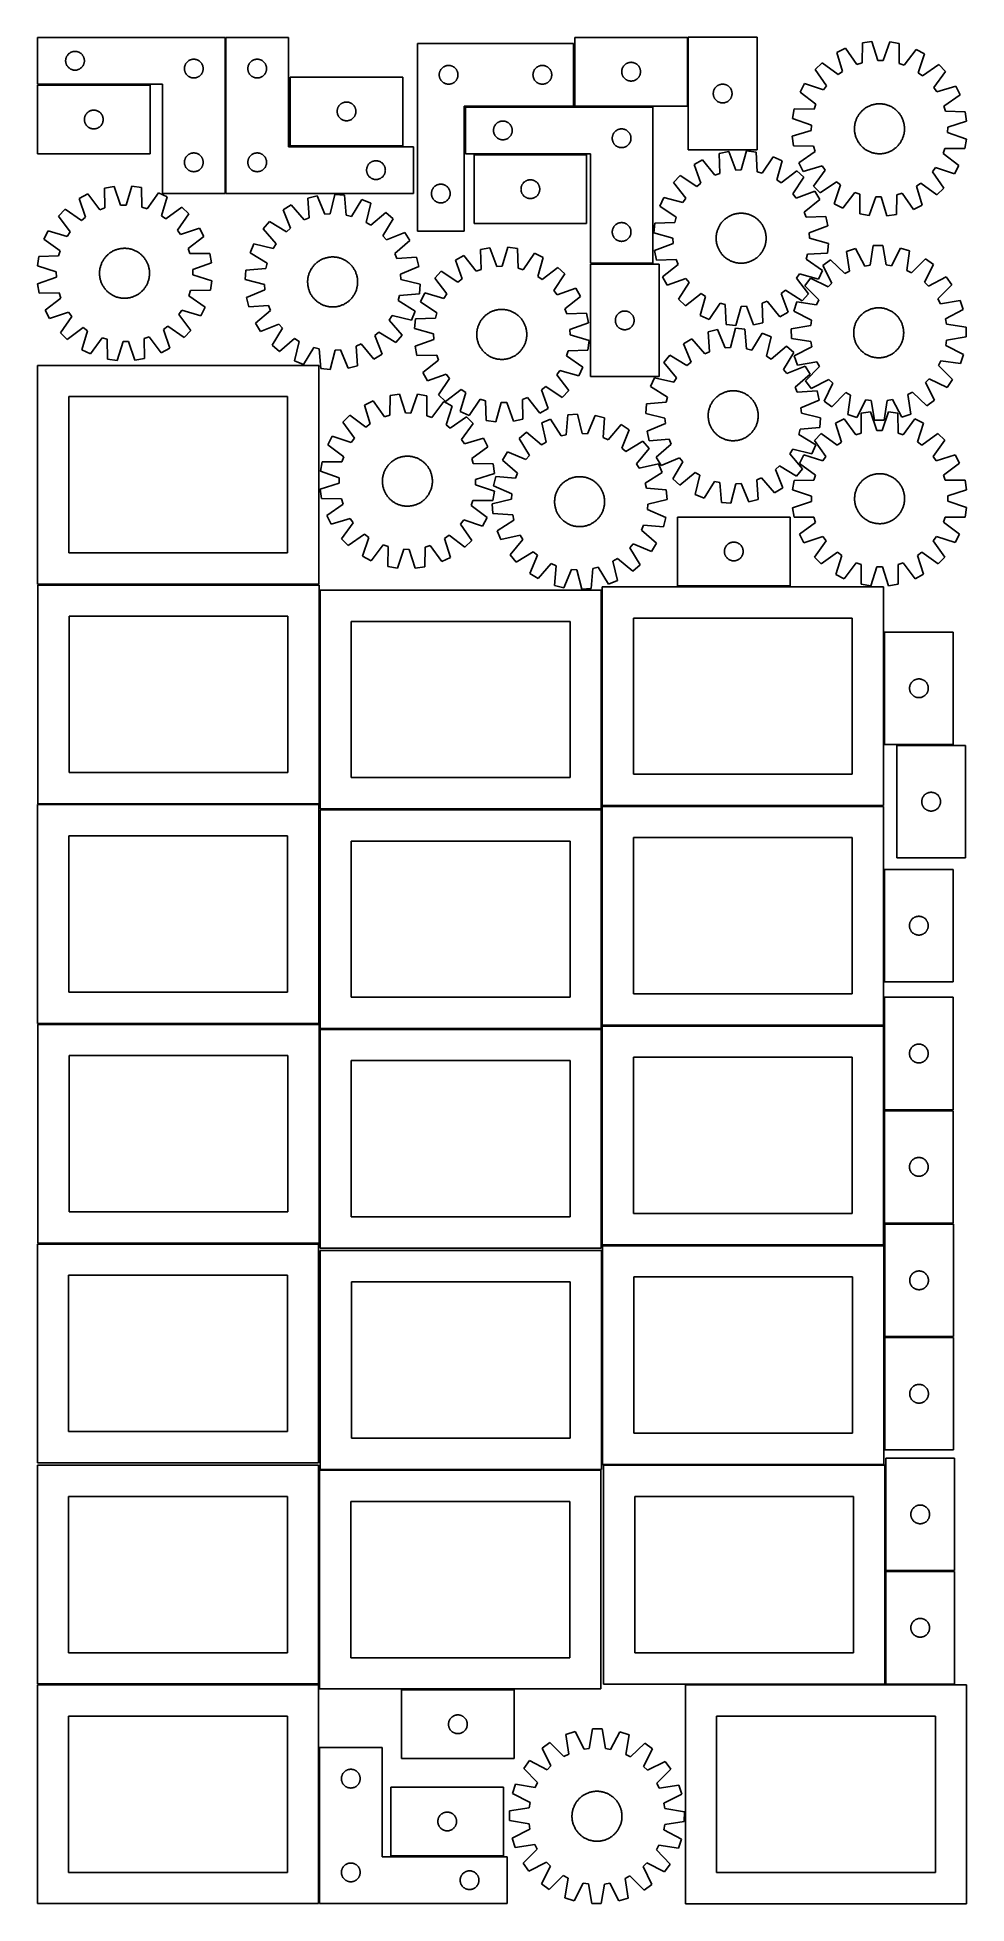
# Model space of a CAD drawing. Header units: millimetres. Extents: x 7 to 1493, y 7 to 2993.
import ezdxf

# ---------------------------------------------------------------- set-up
doc = ezdxf.new("R2010")
doc.units = ezdxf.units.MM
doc.layers.add('COMMON', color=5, linetype='CONTINUOUS', true_color=0x0000ff)
doc.layers.add('CUT', color=7, linetype='CONTINUOUS', true_color=0x000000)

msp = doc.modelspace()

# ---------------------------------------------------------------- linework, layer by layer
at = {"layer": 'COMMON'}
for p, q in [((307.556729, 2743.416784), (307.556729, 2993.416784)), ((1047.234427, 2993.443883), (1047.234427, 2883.443883)), ((186.806728, 2917.666784), (6.806728, 2917.666784)), ((691.30215, 2882.693882), (864.529867, 2882.693882)), ((866.484427, 2882.693882), (991.30215, 2882.693882)), ((411.245636, 2819.166784), (591.245636, 2819.166784)), ((885.34274, 2806.193882), (705.34274, 2806.193882)), ((991.30215, 2631.193882), (891.30215, 2631.193882)), ((7.353095, 2117.674085), (456.649034, 2117.674085)), ((458.103095, 2108.71783), (458.103095, 1766.924085)), ((1030.760803, 2114.873915), (1210.760803, 2114.873915)), ((1361.20302, 2041.682887), (1361.20302, 1861.682887)), ((1471.953021, 1860.932887), (1381.54137, 1860.932887)), ((7.353095, 1766.174084), (456.649034, 1766.174084)), ((458.853096, 1757.967829), (908.853096, 1757.967829)), ((909.603097, 1412.599135), (909.603097, 1757.217829)), ((1361.103097, 1661.735134), (1361.103097, 1481.735134)), ((1361.103097, 1457.173494), (1361.103097, 1412.599135)), ((458.103096, 1063.788874), (458.103096, 1405.717828)), ((458.853096, 1406.467828), (908.853096, 1406.467828)), ((909.603096, 1405.717828), (909.603096, 1061.099134)), ((910.353097, 1411.849134), (1360.353097, 1411.849134)), ((1361.103097, 1411.099134), (1361.103097, 1277.173494)), ((1361.103097, 1275.673493), (1361.103097, 1095.673493)), ((1471.853098, 1276.423494), (1361.853098, 1276.423494)), ((7.353095, 1063.038873), (456.550727, 1063.038873)), ((909.973283, 1051.650709), (909.973283, 709.599133)), ((1360.353097, 1060.349134), (910.723284, 1060.349134)), ((1361.473284, 1059.599133), (1361.473284, 914.131196)), ((1361.473284, 912.631195), (1361.473284, 732.631195)), ((1362.223285, 913.381195), (1472.223285, 913.381195)), ((459.223283, 700.900708), (908.210191, 700.900708)), ((912.531389, 708.849132), (1360.723284, 708.849132)), ((1363.281389, 708.099132), (1363.281389, 539.547927)), ((1363.281389, 538.047926), (1363.281389, 358.099132)), ((1364.03139, 538.797926), (1474.03139, 538.797926)), ((6.563341, 357.378996), (456.563341, 357.378996)), ((769.393097, 349.400708), (589.393097, 349.400708)), ((1364.03139, 357.297925), (1474.03139, 357.297925)), ((457.313342, 6.628996), (457.313342, 256.628996)), ((572.269928, 82.378996), (752.269928, 82.378996))]:
    msp.add_line(p, q, dxfattribs=at)
at = {"layer": 'CUT'}
for p, q in [((306.806728, 2993.416784), (6.806728, 2993.416784)), ((6.806728, 2993.416784), (6.806728, 2918.416784)), ((306.806728, 2743.416784), (306.806728, 2993.416784)), ((408.306729, 2993.416784), (308.306729, 2993.416784)), ((308.306729, 2993.416784), (308.306729, 2743.416784)), ((408.306729, 2818.416784), (408.306729, 2993.416784)), ((1046.484427, 2993.443883), (866.484427, 2993.443883)), ((866.484427, 2993.443883), (866.484427, 2883.443883)), ((1046.484427, 2883.443883), (1046.484427, 2993.443883)), ((1047.984428, 2993.456813), (1047.984428, 2813.456813)), ((1157.984428, 2993.456813), (1047.984428, 2993.456813)), ((1157.984428, 2813.456813), (1157.984428, 2993.456813)), ((51.826616, 2956.688965), (51.88623, 2957.459099)), ((51.88623, 2957.459099), (51.985409, 2958.225142)), ((51.985409, 2958.225142), (52.123892, 2958.985065)), ((52.123892, 2958.985065), (52.301312, 2959.73685)), ((52.301312, 2959.73685), (52.517197, 2960.478506)), ((52.517197, 2960.478506), (52.770975, 2961.208065)), ((52.770975, 2961.208065), (53.061974, 2961.923592)), ((53.061974, 2961.923592), (53.389422, 2962.623191)), ((53.389422, 2962.623191), (53.752449, 2963.305005)), ((53.752449, 2963.305005), (54.150094, 2963.967227)), ((54.150094, 2963.967227), (54.581303, 2964.6081)), ((54.581303, 2964.6081), (55.044931, 2965.225926)), ((55.044931, 2965.225926), (55.539749, 2965.819065)), ((55.539749, 2965.819065), (56.064445, 2966.385946)), ((56.064445, 2966.385946), (56.617628, 2966.925064)), ((56.617628, 2966.925064), (57.19783, 2967.43499)), ((57.19783, 2967.43499), (57.803514, 2967.914372)), ((57.803514, 2967.914372), (58.433072, 2968.361939)), ((58.433072, 2968.361939), (59.084836, 2968.776503)), ((59.084836, 2968.776503), (59.757077, 2969.156966)), ((59.757077, 2969.156966), (60.448012, 2969.502318)), ((60.448012, 2969.502318), (61.155809, 2969.811643)), ((61.155809, 2969.811643), (61.878592, 2970.084122)), ((61.878592, 2970.084122), (62.614443, 2970.319032)), ((62.614443, 2970.319032), (63.361412, 2970.515749)), ((63.361412, 2970.515749), (64.117516, 2970.673753)), ((64.117516, 2970.673753), (64.880752, 2970.792624)), ((64.880752, 2970.792624), (65.649096, 2970.872047)), ((65.649096, 2970.872047), (66.420509, 2970.911811)), ((66.420509, 2970.911811), (67.192946, 2970.911811)), ((67.192946, 2970.911811), (67.96436, 2970.872047)), ((67.96436, 2970.872047), (68.732703, 2970.792624)), ((68.732703, 2970.792624), (69.495939, 2970.673753)), ((69.495939, 2970.673753), (70.252044, 2970.515749)), ((70.252044, 2970.515749), (70.999012, 2970.319032)), ((70.999012, 2970.319032), (71.734863, 2970.084122)), ((71.734863, 2970.084122), (72.457646, 2969.811643)), ((72.457646, 2969.811643), (73.165444, 2969.502318)), ((73.165444, 2969.502318), (73.856379, 2969.156966)), ((73.856379, 2969.156966), (74.52862, 2968.776503)), ((74.52862, 2968.776503), (75.180384, 2968.361939)), ((75.180384, 2968.361939), (75.809942, 2967.914372)), ((75.809942, 2967.914372), (76.415625, 2967.43499)), ((76.415625, 2967.43499), (76.995828, 2966.925064)), ((76.995828, 2966.925064), (77.549011, 2966.385946)), ((77.549011, 2966.385946), (78.073707, 2965.819065)), ((78.073707, 2965.819065), (78.568525, 2965.225926)), ((78.568525, 2965.225926), (79.032153, 2964.6081)), ((79.032153, 2964.6081), (79.463361, 2963.967227)), ((79.463361, 2963.967227), (79.861006, 2963.305005)), ((79.861006, 2963.305005), (80.224034, 2962.623191)), ((80.224034, 2962.623191), (80.551481, 2961.923592)), ((80.551481, 2961.923592), (80.84248, 2961.208065)), ((80.84248, 2961.208065), (81.096258, 2960.478506)), ((81.096258, 2960.478506), (81.312144, 2959.73685)), ((81.312144, 2959.73685), (81.489563, 2958.985065)), ((81.489563, 2958.985065), (81.628046, 2958.225142)), ((81.628046, 2958.225142), (81.727226, 2957.459099)), ((81.727226, 2957.459099), (81.786839, 2956.688965)), ((250.448012, 2957.002318), (251.155809, 2957.311643)), ((251.155809, 2957.311643), (251.878592, 2957.584122)), ((251.878592, 2957.584122), (252.614443, 2957.819032)), ((252.614443, 2957.819032), (253.361412, 2958.015749)), ((253.361412, 2958.015749), (254.117516, 2958.173753)), ((254.117516, 2958.173753), (254.880752, 2958.292624)), ((254.880752, 2958.292624), (255.649096, 2958.372047)), ((255.649096, 2958.372047), (256.420509, 2958.411811)), ((256.420509, 2958.411811), (257.192946, 2958.411811)), ((257.192946, 2958.411811), (257.96436, 2958.372047)), ((257.96436, 2958.372047), (258.732703, 2958.292624)), ((258.732703, 2958.292624), (259.495939, 2958.173753)), ((259.495939, 2958.173753), (260.252044, 2958.015749)), ((260.252044, 2958.015749), (260.999012, 2957.819032)), ((260.999012, 2957.819032), (261.734863, 2957.584122)), ((261.734863, 2957.584122), (262.457646, 2957.311643)), ((262.457646, 2957.311643), (263.165444, 2957.002318)), ((351.948013, 2957.002318), (352.65581, 2957.311643)), ((352.65581, 2957.311643), (353.378593, 2957.584122)), ((353.378593, 2957.584122), (354.114444, 2957.819032)), ((354.114444, 2957.819032), (354.861413, 2958.015749)), ((354.861413, 2958.015749), (355.617517, 2958.173753)), ((355.617517, 2958.173753), (356.380753, 2958.292624)), ((356.380753, 2958.292624), (357.149097, 2958.372047)), ((357.149097, 2958.372047), (357.92051, 2958.411811)), ((357.92051, 2958.411811), (358.692947, 2958.411811)), ((358.692947, 2958.411811), (359.464361, 2958.372047)), ((359.464361, 2958.372047), (360.232704, 2958.292624)), ((360.232704, 2958.292624), (360.99594, 2958.173753)), ((360.99594, 2958.173753), (361.752045, 2958.015749)), ((361.752045, 2958.015749), (362.499013, 2957.819032)), ((362.499013, 2957.819032), (363.234864, 2957.584122)), ((363.234864, 2957.584122), (363.957647, 2957.311643)), ((363.957647, 2957.311643), (364.665445, 2957.002318)), ((614.529867, 2983.443883), (614.529867, 2683.443883)), ((864.529867, 2983.443883), (614.529867, 2983.443883)), ((864.529867, 2883.443883), (864.529867, 2983.443883)), ((1299.35757, 2976.027231), (1285.537854, 2969.263651)), ((1285.537854, 2969.263651), (1294.698445, 2938.848879)), ((1317.755331, 2950.133272), (1299.35757, 2976.027231)), ((1326.638045, 2984.408249), (1325.951604, 2952.651304)), ((1341.871437, 2986.570268), (1326.638045, 2984.408249)), ((1351.367075, 2956.258429), (1341.871437, 2986.570268)), ((1370.406588, 2986.110959), (1359.940308, 2956.120432)), ((1385.562505, 2983.459786), (1370.406588, 2986.110959)), ((1385.22652, 2951.6972), (1385.562505, 2983.459786)), ((1412.559113, 2974.20511), (1393.337506, 2948.916682)), ((1426.153989, 2967.000258), (1412.559113, 2974.20511)), ((1416.019269, 2936.896069), (1426.153989, 2967.000258)), ((51.806728, 2955.916784), (51.826616, 2956.688965)), ((51.826616, 2955.144602), (51.806728, 2955.916784)), ((51.88623, 2954.374469), (51.826616, 2955.144602)), ((51.985409, 2953.608425), (51.88623, 2954.374469)), ((52.123892, 2952.848503), (51.985409, 2953.608425)), ((52.301312, 2952.096717), (52.123892, 2952.848503)), ((52.517197, 2951.355061), (52.301312, 2952.096717)), ((52.770975, 2950.625502), (52.517197, 2951.355061)), ((53.061974, 2949.909975), (52.770975, 2950.625502)), ((53.389422, 2949.210377), (53.061974, 2949.909975)), ((53.752449, 2948.528563), (53.389422, 2949.210377)), ((54.150094, 2947.866341), (53.752449, 2948.528563)), ((54.581303, 2947.225467), (54.150094, 2947.866341)), ((55.044931, 2946.607641), (54.581303, 2947.225467)), ((55.539749, 2946.014502), (55.044931, 2946.607641)), ((56.064445, 2945.447621), (55.539749, 2946.014502)), ((56.617628, 2944.908503), (56.064445, 2945.447621)), ((57.19783, 2944.398577), (56.617628, 2944.908503)), ((57.803514, 2943.919195), (57.19783, 2944.398577)), ((58.433072, 2943.471628), (57.803514, 2943.919195)), ((59.084836, 2943.057064), (58.433072, 2943.471628)), ((59.757077, 2942.676602), (59.084836, 2943.057064)), ((60.448012, 2942.33125), (59.757077, 2942.676602)), ((61.155809, 2942.021924), (60.448012, 2942.33125)), ((61.878592, 2941.749445), (61.155809, 2942.021924)), ((62.614443, 2941.514536), (61.878592, 2941.749445)), ((63.361412, 2941.317818), (62.614443, 2941.514536)), ((64.117516, 2941.159814), (63.361412, 2941.317818)), ((64.880752, 2941.040944), (64.117516, 2941.159814)), ((65.649096, 2940.961521), (64.880752, 2941.040944)), ((66.420509, 2940.921757), (65.649096, 2940.961521)), ((67.192946, 2940.921757), (66.420509, 2940.921757)), ((67.96436, 2940.961521), (67.192946, 2940.921757)), ((68.732703, 2941.040944), (67.96436, 2940.961521)), ((69.495939, 2941.159814), (68.732703, 2941.040944)), ((70.252044, 2941.317818), (69.495939, 2941.159814)), ((70.999012, 2941.514536), (70.252044, 2941.317818)), ((71.734863, 2941.749445), (70.999012, 2941.514536)), ((72.457646, 2942.021924), (71.734863, 2941.749445)), ((73.165444, 2942.33125), (72.457646, 2942.021924)), ((73.856379, 2942.676602), (73.165444, 2942.33125)), ((74.52862, 2943.057064), (73.856379, 2942.676602)), ((75.180384, 2943.471628), (74.52862, 2943.057064)), ((75.809942, 2943.919195), (75.180384, 2943.471628)), ((76.415625, 2944.398577), (75.809942, 2943.919195)), ((76.995828, 2944.908503), (76.415625, 2944.398577)), ((77.549011, 2945.447621), (76.995828, 2944.908503)), ((78.073707, 2946.014502), (77.549011, 2945.447621)), ((78.568525, 2946.607641), (78.073707, 2946.014502)), ((79.032153, 2947.225467), (78.568525, 2946.607641)), ((79.463361, 2947.866341), (79.032153, 2947.225467)), ((79.861006, 2948.528563), (79.463361, 2947.866341)), ((80.224034, 2949.210377), (79.861006, 2948.528563)), ((80.551481, 2949.909975), (80.224034, 2949.210377)), ((80.84248, 2950.625502), (80.551481, 2949.909975)), ((81.096258, 2951.355061), (80.84248, 2950.625502)), ((81.312144, 2952.096717), (81.096258, 2951.355061)), ((81.489563, 2952.848503), (81.312144, 2952.096717)), ((81.628046, 2953.608425), (81.489563, 2952.848503)), ((81.727226, 2954.374469), (81.628046, 2953.608425)), ((81.786839, 2955.144602), (81.727226, 2954.374469)), ((81.786839, 2956.688965), (81.806728, 2955.916784)), ((81.806728, 2955.916784), (81.786839, 2955.144602)), ((241.806728, 2943.416784), (241.826616, 2944.188965)), ((241.826616, 2942.644602), (241.806728, 2943.416784)), ((241.826616, 2944.188965), (241.88623, 2944.959099)), ((241.88623, 2941.874469), (241.826616, 2942.644602)), ((241.88623, 2944.959099), (241.985409, 2945.725142)), ((241.985409, 2941.108425), (241.88623, 2941.874469)), ((241.985409, 2945.725142), (242.123892, 2946.485065)), ((242.123892, 2940.348503), (241.985409, 2941.108425)), ((242.123892, 2946.485065), (242.301312, 2947.23685)), ((242.301312, 2939.596717), (242.123892, 2940.348503)), ((242.301312, 2947.23685), (242.517197, 2947.978506)), ((242.517197, 2938.855061), (242.301312, 2939.596717)), ((242.517197, 2947.978506), (242.770975, 2948.708065)), ((242.770975, 2938.125502), (242.517197, 2938.855061)), ((242.770975, 2948.708065), (243.061974, 2949.423592)), ((243.061974, 2937.409975), (242.770975, 2938.125502)), ((243.061974, 2949.423592), (243.389422, 2950.123191)), ((243.389422, 2936.710377), (243.061974, 2937.409975)), ((243.389422, 2950.123191), (243.752449, 2950.805005)), ((243.752449, 2936.028563), (243.389422, 2936.710377)), ((243.752449, 2950.805005), (244.150094, 2951.467227)), ((244.150094, 2935.366341), (243.752449, 2936.028563)), ((244.150094, 2951.467227), (244.581303, 2952.1081)), ((244.581303, 2934.725467), (244.150094, 2935.366341)), ((244.581303, 2952.1081), (245.044931, 2952.725926)), ((245.044931, 2934.107641), (244.581303, 2934.725467)), ((245.044931, 2952.725926), (245.539749, 2953.319065)), ((245.539749, 2933.514502), (245.044931, 2934.107641)), ((245.539749, 2953.319065), (246.064445, 2953.885946)), ((246.064445, 2932.947621), (245.539749, 2933.514502)), ((246.064445, 2953.885946), (246.617628, 2954.425064)), ((246.617628, 2932.408503), (246.064445, 2932.947621)), ((246.617628, 2954.425064), (247.19783, 2954.93499)), ((247.19783, 2931.898577), (246.617628, 2932.408503)), ((247.19783, 2954.93499), (247.803514, 2955.414372)), ((247.803514, 2931.419195), (247.19783, 2931.898577)), ((247.803514, 2955.414372), (248.433072, 2955.861939)), ((248.433072, 2930.971628), (247.803514, 2931.419195)), ((248.433072, 2955.861939), (249.084836, 2956.276503)), ((249.084836, 2930.557064), (248.433072, 2930.971628)), ((249.084836, 2956.276503), (249.757077, 2956.656966)), ((249.757077, 2930.176602), (249.084836, 2930.557064)), ((249.757077, 2956.656966), (250.448012, 2957.002318)), ((250.448012, 2929.83125), (249.757077, 2930.176602)), ((251.155809, 2929.521924), (250.448012, 2929.83125)), ((251.878592, 2929.249445), (251.155809, 2929.521924)), ((252.614443, 2929.014536), (251.878592, 2929.249445)), ((253.361412, 2928.817818), (252.614443, 2929.014536)), ((254.117516, 2928.659814), (253.361412, 2928.817818)), ((254.880752, 2928.540944), (254.117516, 2928.659814)), ((255.649096, 2928.461521), (254.880752, 2928.540944)), ((256.420509, 2928.421757), (255.649096, 2928.461521)), ((257.192946, 2928.421757), (256.420509, 2928.421757)), ((257.96436, 2928.461521), (257.192946, 2928.421757)), ((258.732703, 2928.540944), (257.96436, 2928.461521)), ((259.495939, 2928.659814), (258.732703, 2928.540944)), ((260.252044, 2928.817818), (259.495939, 2928.659814)), ((260.999012, 2929.014536), (260.252044, 2928.817818)), ((261.734863, 2929.249445), (260.999012, 2929.014536)), ((262.457646, 2929.521924), (261.734863, 2929.249445)), ((263.165444, 2929.83125), (262.457646, 2929.521924)), ((263.165444, 2957.002318), (263.856379, 2956.656966)), ((263.856379, 2930.176602), (263.165444, 2929.83125)), ((263.856379, 2956.656966), (264.52862, 2956.276503)), ((264.52862, 2930.557064), (263.856379, 2930.176602)), ((264.52862, 2956.276503), (265.180384, 2955.861939)), ((265.180384, 2930.971628), (264.52862, 2930.557064)), ((265.180384, 2955.861939), (265.809942, 2955.414372)), ((265.809942, 2931.419195), (265.180384, 2930.971628)), ((265.809942, 2955.414372), (266.415625, 2954.93499)), ((266.415625, 2931.898577), (265.809942, 2931.419195)), ((266.415625, 2954.93499), (266.995828, 2954.425064)), ((266.995828, 2932.408503), (266.415625, 2931.898577)), ((266.995828, 2954.425064), (267.549011, 2953.885946)), ((267.549011, 2932.947621), (266.995828, 2932.408503)), ((267.549011, 2953.885946), (268.073707, 2953.319065)), ((268.073707, 2933.514502), (267.549011, 2932.947621)), ((268.073707, 2953.319065), (268.568525, 2952.725926)), ((268.568525, 2934.107641), (268.073707, 2933.514502)), ((268.568525, 2952.725926), (269.032153, 2952.1081)), ((269.032153, 2934.725467), (268.568525, 2934.107641)), ((269.032153, 2952.1081), (269.463361, 2951.467227)), ((269.463361, 2935.366341), (269.032153, 2934.725467)), ((269.463361, 2951.467227), (269.861006, 2950.805005)), ((269.861006, 2936.028563), (269.463361, 2935.366341)), ((269.861006, 2950.805005), (270.224034, 2950.123191)), ((270.224034, 2936.710377), (269.861006, 2936.028563)), ((270.224034, 2950.123191), (270.551481, 2949.423592)), ((270.551481, 2937.409975), (270.224034, 2936.710377)), ((270.551481, 2949.423592), (270.84248, 2948.708065)), ((270.84248, 2938.125502), (270.551481, 2937.409975)), ((270.84248, 2948.708065), (271.096258, 2947.978506)), ((271.096258, 2938.855061), (270.84248, 2938.125502)), ((271.096258, 2947.978506), (271.312144, 2947.23685)), ((271.312144, 2939.596717), (271.096258, 2938.855061)), ((271.312144, 2947.23685), (271.489563, 2946.485065)), ((271.489563, 2940.348503), (271.312144, 2939.596717)), ((271.489563, 2946.485065), (271.628046, 2945.725142)), ((271.628046, 2941.108425), (271.489563, 2940.348503)), ((271.628046, 2945.725142), (271.727226, 2944.959099)), ((271.727226, 2941.874469), (271.628046, 2941.108425)), ((271.727226, 2944.959099), (271.786839, 2944.188965)), ((271.786839, 2942.644602), (271.727226, 2941.874469)), ((271.786839, 2944.188965), (271.806728, 2943.416784)), ((271.806728, 2943.416784), (271.786839, 2942.644602)), ((343.306729, 2943.416784), (343.326617, 2944.188965)), ((343.326617, 2942.644602), (343.306729, 2943.416784)), ((343.326617, 2944.188965), (343.386231, 2944.959099)), ((343.386231, 2941.874469), (343.326617, 2942.644602)), ((343.386231, 2944.959099), (343.48541, 2945.725142)), ((343.48541, 2941.108425), (343.386231, 2941.874469)), ((343.48541, 2945.725142), (343.623893, 2946.485065)), ((343.623893, 2940.348503), (343.48541, 2941.108425)), ((343.623893, 2946.485065), (343.801313, 2947.23685)), ((343.801313, 2939.596717), (343.623893, 2940.348503)), ((343.801313, 2947.23685), (344.017198, 2947.978506)), ((344.017198, 2938.855061), (343.801313, 2939.596717)), ((344.017198, 2947.978506), (344.270976, 2948.708065)), ((344.270976, 2938.125502), (344.017198, 2938.855061)), ((344.270976, 2948.708065), (344.561975, 2949.423592)), ((344.561975, 2937.409975), (344.270976, 2938.125502)), ((344.561975, 2949.423592), (344.889423, 2950.123191)), ((344.889423, 2936.710377), (344.561975, 2937.409975)), ((344.889423, 2950.123191), (345.25245, 2950.805005)), ((345.25245, 2936.028563), (344.889423, 2936.710377)), ((345.25245, 2950.805005), (345.650095, 2951.467227)), ((345.650095, 2935.366341), (345.25245, 2936.028563)), ((345.650095, 2951.467227), (346.081304, 2952.1081)), ((346.081304, 2934.725467), (345.650095, 2935.366341)), ((346.081304, 2952.1081), (346.544932, 2952.725926)), ((346.544932, 2934.107641), (346.081304, 2934.725467)), ((346.544932, 2952.725926), (347.03975, 2953.319065)), ((347.03975, 2933.514502), (346.544932, 2934.107641)), ((347.03975, 2953.319065), (347.564446, 2953.885946)), ((347.564446, 2932.947621), (347.03975, 2933.514502)), ((347.564446, 2953.885946), (348.117629, 2954.425064)), ((348.117629, 2932.408503), (347.564446, 2932.947621)), ((348.117629, 2954.425064), (348.697831, 2954.93499)), ((348.697831, 2931.898577), (348.117629, 2932.408503)), ((348.697831, 2954.93499), (349.303515, 2955.414372)), ((349.303515, 2931.419195), (348.697831, 2931.898577)), ((349.303515, 2955.414372), (349.933073, 2955.861939)), ((349.933073, 2930.971628), (349.303515, 2931.419195)), ((349.933073, 2955.861939), (350.584837, 2956.276503)), ((350.584837, 2930.557064), (349.933073, 2930.971628)), ((350.584837, 2956.276503), (351.257078, 2956.656966)), ((351.257078, 2930.176602), (350.584837, 2930.557064)), ((351.257078, 2956.656966), (351.948013, 2957.002318)), ((351.948013, 2929.83125), (351.257078, 2930.176602)), ((352.65581, 2929.521924), (351.948013, 2929.83125)), ((353.378593, 2929.249445), (352.65581, 2929.521924)), ((354.114444, 2929.014536), (353.378593, 2929.249445)), ((354.861413, 2928.817818), (354.114444, 2929.014536)), ((355.617517, 2928.659814), (354.861413, 2928.817818)), ((356.380753, 2928.540944), (355.617517, 2928.659814)), ((357.149097, 2928.461521), (356.380753, 2928.540944)), ((357.92051, 2928.421757), (357.149097, 2928.461521)), ((358.692947, 2928.421757), (357.92051, 2928.421757)), ((359.464361, 2928.461521), (358.692947, 2928.421757)), ((360.232704, 2928.540944), (359.464361, 2928.461521)), ((360.99594, 2928.659814), (360.232704, 2928.540944)), ((361.752045, 2928.817818), (360.99594, 2928.659814)), ((362.499013, 2929.014536), (361.752045, 2928.817818)), ((363.234864, 2929.249445), (362.499013, 2929.014536)), ((363.957647, 2929.521924), (363.234864, 2929.249445)), ((364.665445, 2929.83125), (363.957647, 2929.521924)), ((364.665445, 2957.002318), (365.35638, 2956.656966)), ((365.35638, 2930.176602), (364.665445, 2929.83125)), ((365.35638, 2956.656966), (366.028621, 2956.276503)), ((366.028621, 2930.557064), (365.35638, 2930.176602)), ((366.028621, 2956.276503), (366.680385, 2955.861939)), ((366.680385, 2930.971628), (366.028621, 2930.557064)), ((366.680385, 2955.861939), (367.309943, 2955.414372)), ((367.309943, 2931.419195), (366.680385, 2930.971628)), ((367.309943, 2955.414372), (367.915626, 2954.93499)), ((367.915626, 2931.898577), (367.309943, 2931.419195)), ((367.915626, 2954.93499), (368.495829, 2954.425064)), ((368.495829, 2932.408503), (367.915626, 2931.898577)), ((368.495829, 2954.425064), (369.049012, 2953.885946)), ((369.049012, 2932.947621), (368.495829, 2932.408503)), ((369.049012, 2953.885946), (369.573708, 2953.319065)), ((369.573708, 2933.514502), (369.049012, 2932.947621)), ((369.573708, 2953.319065), (370.068526, 2952.725926)), ((370.068526, 2934.107641), (369.573708, 2933.514502)), ((370.068526, 2952.725926), (370.532154, 2952.1081)), ((370.532154, 2934.725467), (370.068526, 2934.107641)), ((370.532154, 2952.1081), (370.963362, 2951.467227)), ((370.963362, 2935.366341), (370.532154, 2934.725467)), ((370.963362, 2951.467227), (371.361007, 2950.805005)), ((371.361007, 2936.028563), (370.963362, 2935.366341)), ((371.361007, 2950.805005), (371.724035, 2950.123191)), ((371.724035, 2936.710377), (371.361007, 2936.028563)), ((371.724035, 2950.123191), (372.051482, 2949.423592)), ((372.051482, 2937.409975), (371.724035, 2936.710377)), ((372.051482, 2949.423592), (372.342481, 2948.708065)), ((372.342481, 2938.125502), (372.051482, 2937.409975)), ((372.342481, 2948.708065), (372.596259, 2947.978506)), ((372.596259, 2938.855061), (372.342481, 2938.125502)), ((372.596259, 2947.978506), (372.812145, 2947.23685)), ((372.812145, 2939.596717), (372.596259, 2938.855061)), ((372.812145, 2947.23685), (372.989564, 2946.485065)), ((372.989564, 2940.348503), (372.812145, 2939.596717)), ((372.989564, 2946.485065), (373.128047, 2945.725142)), ((373.128047, 2941.108425), (372.989564, 2940.348503)), ((373.128047, 2945.725142), (373.227227, 2944.959099)), ((373.227227, 2941.874469), (373.128047, 2941.108425)), ((373.227227, 2944.959099), (373.28684, 2944.188965)), ((373.28684, 2942.644602), (373.227227, 2941.874469)), ((373.28684, 2944.188965), (373.306729, 2943.416784)), ((373.306729, 2943.416784), (373.28684, 2942.644602)), ((591.245636, 2929.916785), (411.245636, 2929.916785)), ((411.245636, 2929.916785), (411.245636, 2819.916785)), ((591.245636, 2819.916785), (591.245636, 2929.916785)), ((649.53484, 2933.830101), (649.574604, 2934.601514)), ((649.53484, 2933.057664), (649.53484, 2933.830101)), ((649.574604, 2932.286251), (649.53484, 2933.057664)), ((649.574604, 2934.601514), (649.654027, 2935.369858)), ((649.654027, 2931.517907), (649.574604, 2932.286251)), ((649.654027, 2935.369858), (649.772898, 2936.133094)), ((649.772898, 2930.754671), (649.654027, 2931.517907)), ((649.772898, 2936.133094), (649.930901, 2936.889199)), ((649.930901, 2929.998566), (649.772898, 2930.754671)), ((649.930901, 2936.889199), (650.127619, 2937.636167)), ((650.127619, 2929.251598), (649.930901, 2929.998566)), ((650.127619, 2937.636167), (650.362529, 2938.372018)), ((650.362529, 2928.515747), (650.127619, 2929.251598)), ((650.362529, 2938.372018), (650.635007, 2939.094801)), ((650.635007, 2927.792964), (650.362529, 2928.515747)), ((650.635007, 2939.094801), (650.944333, 2939.802598)), ((650.944333, 2927.085167), (650.635007, 2927.792964)), ((650.944333, 2939.802598), (651.289685, 2940.493534)), ((651.289685, 2940.493534), (651.670148, 2941.165775)), ((651.670148, 2941.165775), (652.084712, 2941.817538)), ((652.084712, 2941.817538), (652.532278, 2942.447097)), ((652.532278, 2942.447097), (653.01166, 2943.05278)), ((653.01166, 2943.05278), (653.521587, 2943.632983)), ((653.521587, 2943.632983), (654.060705, 2944.186165)), ((654.060705, 2944.186165), (654.627585, 2944.710861)), ((654.627585, 2944.710861), (655.220725, 2945.20568)), ((655.220725, 2945.20568), (655.838551, 2945.669308)), ((655.838551, 2945.669308), (656.479424, 2946.100516)), ((656.479424, 2946.100516), (657.141646, 2946.498161)), ((657.141646, 2946.498161), (657.82346, 2946.861189)), ((657.82346, 2946.861189), (658.523058, 2947.188636)), ((658.523058, 2947.188636), (659.238586, 2947.479635)), ((659.238586, 2947.479635), (659.968145, 2947.733413)), ((659.968145, 2947.733413), (660.7098, 2947.949298)), ((660.7098, 2947.949298), (661.461586, 2948.126718)), ((661.461586, 2948.126718), (662.221508, 2948.265201)), ((662.221508, 2948.265201), (662.987552, 2948.364381)), ((662.987552, 2948.364381), (663.757686, 2948.423994)), ((663.757686, 2948.423994), (664.529867, 2948.443883)), ((664.529867, 2948.443883), (665.302048, 2948.423994)), ((665.302048, 2948.423994), (666.072182, 2948.364381)), ((666.072182, 2948.364381), (666.838226, 2948.265201)), ((666.838226, 2948.265201), (667.598148, 2948.126718)), ((667.598148, 2948.126718), (668.349934, 2947.949298)), ((668.349934, 2947.949298), (669.091589, 2947.733413)), ((669.091589, 2947.733413), (669.821148, 2947.479635)), ((669.821148, 2947.479635), (670.536676, 2947.188636)), ((670.536676, 2947.188636), (671.236274, 2946.861189)), ((671.236274, 2946.861189), (671.918088, 2946.498161)), ((671.918088, 2946.498161), (672.58031, 2946.100516)), ((672.58031, 2946.100516), (673.221183, 2945.669308)), ((673.221183, 2945.669308), (673.839009, 2945.20568)), ((673.839009, 2945.20568), (674.432149, 2944.710861)), ((674.432149, 2944.710861), (674.999029, 2944.186165)), ((674.999029, 2944.186165), (675.538148, 2943.632983)), ((675.538148, 2943.632983), (676.048074, 2943.05278)), ((676.048074, 2943.05278), (676.527456, 2942.447097)), ((676.527456, 2942.447097), (676.975022, 2941.817538)), ((676.975022, 2941.817538), (677.389586, 2941.165775)), ((677.389586, 2941.165775), (677.770049, 2940.493534)), ((677.770049, 2940.493534), (678.115401, 2939.802598)), ((678.115401, 2939.802598), (678.424727, 2939.094801)), ((678.424727, 2927.792964), (678.115401, 2927.085167)), ((678.424727, 2939.094801), (678.697205, 2938.372018)), ((678.697205, 2928.515747), (678.424727, 2927.792964)), ((678.697205, 2938.372018), (678.932115, 2937.636167)), ((678.932115, 2929.251598), (678.697205, 2928.515747)), ((678.932115, 2937.636167), (679.128833, 2936.889199)), ((679.128833, 2929.998566), (678.932115, 2929.251598)), ((679.128833, 2936.889199), (679.286836, 2936.133094)), ((679.286836, 2930.754671), (679.128833, 2929.998566)), ((679.286836, 2936.133094), (679.405707, 2935.369858)), ((679.405707, 2931.517907), (679.286836, 2930.754671)), ((679.405707, 2935.369858), (679.48513, 2934.601514)), ((679.48513, 2932.286251), (679.405707, 2931.517907)), ((679.48513, 2934.601514), (679.524894, 2933.830101)), ((679.524894, 2933.057664), (679.48513, 2932.286251)), ((679.524894, 2933.830101), (679.524894, 2933.057664)), ((799.53484, 2933.830101), (799.574604, 2934.601514)), ((799.53484, 2933.057664), (799.53484, 2933.830101)), ((799.574604, 2932.286251), (799.53484, 2933.057664)), ((799.574604, 2934.601514), (799.654027, 2935.369858)), ((799.654027, 2931.517907), (799.574604, 2932.286251)), ((799.654027, 2935.369858), (799.772898, 2936.133094)), ((799.772898, 2930.754671), (799.654027, 2931.517907)), ((799.772898, 2936.133094), (799.930901, 2936.889199)), ((799.930901, 2929.998566), (799.772898, 2930.754671)), ((799.930901, 2936.889199), (800.127619, 2937.636167)), ((800.127619, 2929.251598), (799.930901, 2929.998566)), ((800.127619, 2937.636167), (800.362529, 2938.372018)), ((800.362529, 2928.515747), (800.127619, 2929.251598)), ((800.362529, 2938.372018), (800.635007, 2939.094801)), ((800.635007, 2927.792964), (800.362529, 2928.515747)), ((800.635007, 2939.094801), (800.944333, 2939.802598)), ((800.944333, 2927.085167), (800.635007, 2927.792964)), ((800.944333, 2939.802598), (801.289685, 2940.493534)), ((801.289685, 2940.493534), (801.670148, 2941.165775)), ((801.670148, 2941.165775), (802.084712, 2941.817538)), ((802.084712, 2941.817538), (802.532278, 2942.447097)), ((802.532278, 2942.447097), (803.01166, 2943.05278)), ((803.01166, 2943.05278), (803.521587, 2943.632983)), ((803.521587, 2943.632983), (804.060705, 2944.186165)), ((804.060705, 2944.186165), (804.627585, 2944.710861)), ((804.627585, 2944.710861), (805.220725, 2945.20568)), ((805.220725, 2945.20568), (805.838551, 2945.669308)), ((805.838551, 2945.669308), (806.479424, 2946.100516)), ((806.479424, 2946.100516), (807.141646, 2946.498161)), ((807.141646, 2946.498161), (807.82346, 2946.861189)), ((807.82346, 2946.861189), (808.523058, 2947.188636)), ((808.523058, 2947.188636), (809.238586, 2947.479635)), ((809.238586, 2947.479635), (809.968145, 2947.733413)), ((809.968145, 2947.733413), (810.7098, 2947.949298)), ((810.7098, 2947.949298), (811.461586, 2948.126718)), ((811.461586, 2948.126718), (812.221508, 2948.265201)), ((812.221508, 2948.265201), (812.987552, 2948.364381)), ((812.987552, 2948.364381), (813.757686, 2948.423994)), ((813.757686, 2948.423994), (814.529867, 2948.443883)), ((814.529867, 2948.443883), (815.302048, 2948.423994)), ((815.302048, 2948.423994), (816.072182, 2948.364381)), ((816.072182, 2948.364381), (816.838226, 2948.265201)), ((816.838226, 2948.265201), (817.598148, 2948.126718)), ((817.598148, 2948.126718), (818.349934, 2947.949298)), ((818.349934, 2947.949298), (819.091589, 2947.733413)), ((819.091589, 2947.733413), (819.821148, 2947.479635)), ((819.821148, 2947.479635), (820.536676, 2947.188636)), ((820.536676, 2947.188636), (821.236274, 2946.861189)), ((821.236274, 2946.861189), (821.918088, 2946.498161)), ((821.918088, 2946.498161), (822.58031, 2946.100516)), ((822.58031, 2946.100516), (823.221183, 2945.669308)), ((823.221183, 2945.669308), (823.839009, 2945.20568)), ((823.839009, 2945.20568), (824.432149, 2944.710861)), ((824.432149, 2944.710861), (824.999029, 2944.186165)), ((824.999029, 2944.186165), (825.538148, 2943.632983)), ((825.538148, 2943.632983), (826.048074, 2943.05278)), ((826.048074, 2943.05278), (826.527456, 2942.447097)), ((826.527456, 2942.447097), (826.975022, 2941.817538)), ((826.975022, 2941.817538), (827.389586, 2941.165775)), ((827.389586, 2941.165775), (827.770049, 2940.493534)), ((827.770049, 2940.493534), (828.115401, 2939.802598)), ((828.115401, 2939.802598), (828.424727, 2939.094801)), ((828.424727, 2927.792964), (828.115401, 2927.085167)), ((828.424727, 2939.094801), (828.697205, 2938.372018)), ((828.697205, 2928.515747), (828.424727, 2927.792964)), ((828.697205, 2938.372018), (828.932115, 2937.636167)), ((828.932115, 2929.251598), (828.697205, 2928.515747)), ((828.932115, 2937.636167), (829.128833, 2936.889199)), ((829.128833, 2929.998566), (828.932115, 2929.251598)), ((829.128833, 2936.889199), (829.286836, 2936.133094)), ((829.286836, 2930.754671), (829.128833, 2929.998566)), ((829.286836, 2936.133094), (829.405707, 2935.369858)), ((829.405707, 2931.517907), (829.286836, 2930.754671)), ((829.405707, 2935.369858), (829.48513, 2934.601514)), ((829.48513, 2932.286251), (829.405707, 2931.517907)), ((829.48513, 2934.601514), (829.524894, 2933.830101)), ((829.524894, 2933.057664), (829.48513, 2932.286251)), ((829.524894, 2933.830101), (829.524894, 2933.057664)), ((941.484427, 2938.443883), (941.504315, 2939.216064)), ((941.504315, 2937.671701), (941.484427, 2938.443883)), ((941.504315, 2939.216064), (941.563929, 2939.986197)), ((941.563929, 2936.901568), (941.504315, 2937.671701)), ((941.563929, 2939.986197), (941.663108, 2940.752241)), ((941.663108, 2936.135524), (941.563929, 2936.901568)), ((941.663108, 2940.752241), (941.801591, 2941.512164)), ((941.801591, 2935.375602), (941.663108, 2936.135524)), ((941.801591, 2941.512164), (941.979011, 2942.263949)), ((941.979011, 2934.623816), (941.801591, 2935.375602)), ((941.979011, 2942.263949), (942.194896, 2943.005605)), ((942.194896, 2933.88216), (941.979011, 2934.623816)), ((942.194896, 2943.005605), (942.448674, 2943.735164)), ((942.448674, 2933.152601), (942.194896, 2933.88216)), ((942.448674, 2943.735164), (942.739673, 2944.450691)), ((942.739673, 2932.437074), (942.448674, 2933.152601)), ((942.739673, 2944.450691), (943.067121, 2945.150289)), ((943.067121, 2931.737476), (942.739673, 2932.437074)), ((943.067121, 2945.150289), (943.430148, 2945.832104)), ((943.430148, 2931.055661), (943.067121, 2931.737476)), ((943.430148, 2945.832104), (943.827793, 2946.494325)), ((943.827793, 2930.39344), (943.430148, 2931.055661)), ((943.827793, 2946.494325), (944.259002, 2947.135199)), ((944.259002, 2929.752566), (943.827793, 2930.39344)), ((944.259002, 2947.135199), (944.72263, 2947.753025)), ((944.72263, 2929.13474), (944.259002, 2929.752566)), ((944.72263, 2947.753025), (945.217448, 2948.346164)), ((945.217448, 2928.541601), (944.72263, 2929.13474)), ((945.217448, 2948.346164), (945.742144, 2948.913045)), ((945.742144, 2927.97472), (945.217448, 2928.541601)), ((945.742144, 2948.913045), (946.295327, 2949.452163)), ((946.295327, 2927.435602), (945.742144, 2927.97472)), ((946.295327, 2949.452163), (946.875529, 2949.962089)), ((946.875529, 2926.925676), (946.295327, 2927.435602)), ((946.875529, 2949.962089), (947.481213, 2950.441471)), ((947.481213, 2950.441471), (948.110771, 2950.889038)), ((948.110771, 2950.889038), (948.762535, 2951.303602)), ((948.762535, 2951.303602), (949.434776, 2951.684064)), ((949.434776, 2951.684064), (950.125711, 2952.029416)), ((950.125711, 2952.029416), (950.833508, 2952.338742)), ((950.833508, 2952.338742), (951.556291, 2952.611221)), ((951.556291, 2952.611221), (952.292142, 2952.846131)), ((952.292142, 2952.846131), (953.039111, 2953.042848)), ((953.039111, 2953.042848), (953.795215, 2953.200852)), ((953.795215, 2953.200852), (954.558451, 2953.319723)), ((954.558451, 2953.319723), (955.326795, 2953.399145)), ((955.326795, 2953.399145), (956.098208, 2953.43891)), ((956.098208, 2953.43891), (956.870645, 2953.43891)), ((956.870645, 2953.43891), (957.642059, 2953.399145)), ((957.642059, 2953.399145), (958.410402, 2953.319723)), ((958.410402, 2953.319723), (959.173638, 2953.200852)), ((959.173638, 2953.200852), (959.929743, 2953.042848)), ((959.929743, 2953.042848), (960.676711, 2952.846131)), ((960.676711, 2952.846131), (961.412562, 2952.611221)), ((961.412562, 2952.611221), (962.135345, 2952.338742)), ((962.135345, 2952.338742), (962.843143, 2952.029416)), ((962.843143, 2952.029416), (963.534078, 2951.684064)), ((963.534078, 2951.684064), (964.206319, 2951.303602)), ((964.206319, 2951.303602), (964.858083, 2950.889038)), ((964.858083, 2950.889038), (965.487641, 2950.441471)), ((965.487641, 2950.441471), (966.093324, 2949.962089)), ((966.093324, 2949.962089), (966.673527, 2949.452163)), ((966.673527, 2927.435602), (966.093324, 2926.925676)), ((966.673527, 2949.452163), (967.22671, 2948.913045)), ((967.22671, 2927.97472), (966.673527, 2927.435602)), ((967.22671, 2948.913045), (967.751406, 2948.346164)), ((967.751406, 2928.541601), (967.22671, 2927.97472)), ((967.751406, 2948.346164), (968.246224, 2947.753025)), ((968.246224, 2929.13474), (967.751406, 2928.541601)), ((968.246224, 2947.753025), (968.709852, 2947.135199)), ((968.709852, 2929.752566), (968.246224, 2929.13474)), ((968.709852, 2947.135199), (969.14106, 2946.494325)), ((969.14106, 2930.39344), (968.709852, 2929.752566)), ((969.14106, 2946.494325), (969.538705, 2945.832104)), ((969.538705, 2931.055661), (969.14106, 2930.39344)), ((969.538705, 2945.832104), (969.901733, 2945.150289)), ((969.901733, 2931.737476), (969.538705, 2931.055661)), ((969.901733, 2945.150289), (970.22918, 2944.450691)), ((970.22918, 2932.437074), (969.901733, 2931.737476)), ((970.22918, 2944.450691), (970.520179, 2943.735164)), ((970.520179, 2933.152601), (970.22918, 2932.437074)), ((970.520179, 2943.735164), (970.773957, 2943.005605)), ((970.773957, 2933.88216), (970.520179, 2933.152601)), ((970.773957, 2943.005605), (970.989843, 2942.263949)), ((970.989843, 2934.623816), (970.773957, 2933.88216)), ((970.989843, 2942.263949), (971.167262, 2941.512164)), ((971.167262, 2935.375602), (970.989843, 2934.623816)), ((971.167262, 2941.512164), (971.305745, 2940.752241)), ((971.305745, 2936.135524), (971.167262, 2935.375602)), ((971.305745, 2940.752241), (971.404925, 2939.986197)), ((971.404925, 2936.901568), (971.305745, 2936.135524)), ((971.404925, 2939.986197), (971.464538, 2939.216064)), ((971.464538, 2937.671701), (971.404925, 2936.901568)), ((971.464538, 2939.216064), (971.484427, 2938.443883)), ((971.484427, 2938.443883), (971.464538, 2937.671701)), ((1262.182457, 2952.862699), (1251.129188, 2942.159625)), ((1251.129188, 2942.159625), (1269.240109, 2916.064237)), ((1287.681441, 2933.921301), (1262.182457, 2952.862699)), ((1294.698445, 2938.848879), (1287.681441, 2933.921301)), ((1325.951604, 2952.651304), (1317.755331, 2950.133272)), ((1359.940308, 2956.120432), (1351.367075, 2956.258429)), ((1393.337506, 2948.916682), (1385.22652, 2951.6972)), ((1422.874048, 2931.745207), (1416.019269, 2936.896069)), ((1448.969436, 2949.856128), (1422.874048, 2931.745207)), ((1440.731112, 2913.303874), (1459.672509, 2938.802859)), ((1459.672509, 2938.802859), (1448.969436, 2949.856128)), ((6.806728, 2918.416784), (206.806728, 2918.416784)), ((186.806728, 2916.916783), (6.806728, 2916.916783)), ((6.806728, 2916.916783), (6.806728, 2806.916783)), ((186.806728, 2806.916783), (186.806728, 2916.916783)), ((206.806728, 2918.416784), (206.806728, 2743.416784)), ((651.289685, 2926.394231), (650.944333, 2927.085167)), ((651.670148, 2925.72199), (651.289685, 2926.394231)), ((652.084712, 2925.070227), (651.670148, 2925.72199)), ((652.532278, 2924.440668), (652.084712, 2925.070227)), ((653.01166, 2923.834985), (652.532278, 2924.440668)), ((653.521587, 2923.254782), (653.01166, 2923.834985)), ((654.060705, 2922.7016), (653.521587, 2923.254782)), ((654.627585, 2922.176904), (654.060705, 2922.7016)), ((655.220725, 2921.682085), (654.627585, 2922.176904)), ((655.838551, 2921.218457), (655.220725, 2921.682085)), ((656.479424, 2920.787249), (655.838551, 2921.218457)), ((657.141646, 2920.389604), (656.479424, 2920.787249)), ((657.82346, 2920.026576), (657.141646, 2920.389604)), ((658.523058, 2919.699129), (657.82346, 2920.026576)), ((659.238586, 2919.40813), (658.523058, 2919.699129)), ((659.968145, 2919.154352), (659.238586, 2919.40813)), ((660.7098, 2918.938467), (659.968145, 2919.154352)), ((661.461586, 2918.761047), (660.7098, 2918.938467)), ((662.221508, 2918.622564), (661.461586, 2918.761047)), ((662.987552, 2918.523384), (662.221508, 2918.622564)), ((663.757686, 2918.463771), (662.987552, 2918.523384)), ((664.529867, 2918.443883), (663.757686, 2918.463771)), ((665.302048, 2918.463771), (664.529867, 2918.443883)), ((666.072182, 2918.523384), (665.302048, 2918.463771)), ((666.838226, 2918.622564), (666.072182, 2918.523384)), ((667.598148, 2918.761047), (666.838226, 2918.622564)), ((668.349934, 2918.938467), (667.598148, 2918.761047)), ((669.091589, 2919.154352), (668.349934, 2918.938467)), ((669.821148, 2919.40813), (669.091589, 2919.154352)), ((670.536676, 2919.699129), (669.821148, 2919.40813)), ((671.236274, 2920.026576), (670.536676, 2919.699129)), ((671.918088, 2920.389604), (671.236274, 2920.026576)), ((672.58031, 2920.787249), (671.918088, 2920.389604)), ((673.221183, 2921.218457), (672.58031, 2920.787249)), ((673.839009, 2921.682085), (673.221183, 2921.218457)), ((674.432149, 2922.176904), (673.839009, 2921.682085)), ((674.999029, 2922.7016), (674.432149, 2922.176904)), ((675.538148, 2923.254782), (674.999029, 2922.7016)), ((676.048074, 2923.834985), (675.538148, 2923.254782)), ((676.527456, 2924.440668), (676.048074, 2923.834985)), ((676.975022, 2925.070227), (676.527456, 2924.440668)), ((677.389586, 2925.72199), (676.975022, 2925.070227)), ((677.770049, 2926.394231), (677.389586, 2925.72199)), ((678.115401, 2927.085167), (677.770049, 2926.394231)), ((801.289685, 2926.394231), (800.944333, 2927.085167)), ((801.670148, 2925.72199), (801.289685, 2926.394231)), ((802.084712, 2925.070227), (801.670148, 2925.72199)), ((802.532278, 2924.440668), (802.084712, 2925.070227)), ((803.01166, 2923.834985), (802.532278, 2924.440668)), ((803.521587, 2923.254782), (803.01166, 2923.834985)), ((804.060705, 2922.7016), (803.521587, 2923.254782)), ((804.627585, 2922.176904), (804.060705, 2922.7016)), ((805.220725, 2921.682085), (804.627585, 2922.176904)), ((805.838551, 2921.218457), (805.220725, 2921.682085)), ((806.479424, 2920.787249), (805.838551, 2921.218457)), ((807.141646, 2920.389604), (806.479424, 2920.787249)), ((807.82346, 2920.026576), (807.141646, 2920.389604)), ((808.523058, 2919.699129), (807.82346, 2920.026576)), ((809.238586, 2919.40813), (808.523058, 2919.699129)), ((809.968145, 2919.154352), (809.238586, 2919.40813)), ((810.7098, 2918.938467), (809.968145, 2919.154352)), ((811.461586, 2918.761047), (810.7098, 2918.938467)), ((812.221508, 2918.622564), (811.461586, 2918.761047)), ((812.987552, 2918.523384), (812.221508, 2918.622564)), ((813.757686, 2918.463771), (812.987552, 2918.523384)), ((814.529867, 2918.443883), (813.757686, 2918.463771)), ((815.302048, 2918.463771), (814.529867, 2918.443883)), ((816.072182, 2918.523384), (815.302048, 2918.463771)), ((816.838226, 2918.622564), (816.072182, 2918.523384)), ((817.598148, 2918.761047), (816.838226, 2918.622564)), ((818.349934, 2918.938467), (817.598148, 2918.761047)), ((819.091589, 2919.154352), (818.349934, 2918.938467)), ((819.821148, 2919.40813), (819.091589, 2919.154352)), ((820.536676, 2919.699129), (819.821148, 2919.40813)), ((821.236274, 2920.026576), (820.536676, 2919.699129)), ((821.918088, 2920.389604), (821.236274, 2920.026576)), ((822.58031, 2920.787249), (821.918088, 2920.389604)), ((823.221183, 2921.218457), (822.58031, 2920.787249)), ((823.839009, 2921.682085), (823.221183, 2921.218457)), ((824.432149, 2922.176904), (823.839009, 2921.682085)), ((824.999029, 2922.7016), (824.432149, 2922.176904)), ((825.538148, 2923.254782), (824.999029, 2922.7016)), ((826.048074, 2923.834985), (825.538148, 2923.254782)), ((826.527456, 2924.440668), (826.048074, 2923.834985)), ((826.975022, 2925.070227), (826.527456, 2924.440668)), ((827.389586, 2925.72199), (826.975022, 2925.070227)), ((827.770049, 2926.394231), (827.389586, 2925.72199)), ((828.115401, 2927.085167), (827.770049, 2926.394231)), ((947.481213, 2926.446294), (946.875529, 2926.925676)), ((948.110771, 2925.998727), (947.481213, 2926.446294)), ((948.762535, 2925.584163), (948.110771, 2925.998727)), ((949.434776, 2925.203701), (948.762535, 2925.584163)), ((950.125711, 2924.858349), (949.434776, 2925.203701)), ((950.833508, 2924.549023), (950.125711, 2924.858349)), ((951.556291, 2924.276544), (950.833508, 2924.549023)), ((952.292142, 2924.041634), (951.556291, 2924.276544)), ((953.039111, 2923.844917), (952.292142, 2924.041634)), ((953.795215, 2923.686913), (953.039111, 2923.844917)), ((954.558451, 2923.568042), (953.795215, 2923.686913)), ((955.326795, 2923.48862), (954.558451, 2923.568042)), ((956.098208, 2923.448856), (955.326795, 2923.48862)), ((956.870645, 2923.448856), (956.098208, 2923.448856)), ((957.642059, 2923.48862), (956.870645, 2923.448856)), ((958.410402, 2923.568042), (957.642059, 2923.48862)), ((959.173638, 2923.686913), (958.410402, 2923.568042)), ((959.929743, 2923.844917), (959.173638, 2923.686913)), ((960.676711, 2924.041634), (959.929743, 2923.844917)), ((961.412562, 2924.276544), (960.676711, 2924.041634)), ((962.135345, 2924.549023), (961.412562, 2924.276544)), ((962.843143, 2924.858349), (962.135345, 2924.549023)), ((963.534078, 2925.203701), (962.843143, 2924.858349)), ((964.206319, 2925.584163), (963.534078, 2925.203701)), ((964.858083, 2925.998727), (964.206319, 2925.584163)), ((965.487641, 2926.446294), (964.858083, 2925.998727)), ((966.093324, 2926.925676), (965.487641, 2926.446294)), ((1087.989401, 2903.843032), (1088.029165, 2904.614445)), ((1087.989401, 2903.070595), (1087.989401, 2903.843032)), ((1088.029165, 2902.299181), (1087.989401, 2903.070595)), ((1088.029165, 2904.614445), (1088.108588, 2905.382789)), ((1088.108588, 2901.530838), (1088.029165, 2902.299181)), ((1088.108588, 2905.382789), (1088.227458, 2906.146025)), ((1088.227458, 2900.767602), (1088.108588, 2901.530838)), ((1088.227458, 2906.146025), (1088.385462, 2906.902129)), ((1088.385462, 2900.011497), (1088.227458, 2900.767602)), ((1088.385462, 2906.902129), (1088.58218, 2907.649098)), ((1088.58218, 2899.264529), (1088.385462, 2900.011497)), ((1088.58218, 2907.649098), (1088.817089, 2908.384949)), ((1088.817089, 2898.528677), (1088.58218, 2899.264529)), ((1088.817089, 2908.384949), (1089.089568, 2909.107732)), ((1089.089568, 2897.805895), (1088.817089, 2898.528677)), ((1089.089568, 2909.107732), (1089.398894, 2909.815529)), ((1089.398894, 2897.098097), (1089.089568, 2897.805895)), ((1089.398894, 2909.815529), (1089.744246, 2910.506464)), ((1089.744246, 2910.506464), (1090.124708, 2911.178705)), ((1090.124708, 2911.178705), (1090.539273, 2911.830469)), ((1090.539273, 2911.830469), (1090.986839, 2912.460027)), ((1090.986839, 2912.460027), (1091.466221, 2913.065711)), ((1091.466221, 2913.065711), (1091.976147, 2913.645913)), ((1091.976147, 2913.645913), (1092.515265, 2914.199096)), ((1092.515265, 2914.199096), (1093.082146, 2914.723792)), ((1093.082146, 2914.723792), (1093.675286, 2915.21861)), ((1093.675286, 2915.21861), (1094.293111, 2915.682238)), ((1094.293111, 2915.682238), (1094.933985, 2916.113447)), ((1094.933985, 2916.113447), (1095.596207, 2916.511092)), ((1095.596207, 2916.511092), (1096.278021, 2916.874119)), ((1096.278021, 2916.874119), (1096.977619, 2917.201567)), ((1096.977619, 2917.201567), (1097.693146, 2917.492566)), ((1097.693146, 2917.492566), (1098.422705, 2917.746344)), ((1098.422705, 2917.746344), (1099.164361, 2917.962229)), ((1099.164361, 2917.962229), (1099.916147, 2918.139649)), ((1099.916147, 2918.139649), (1100.676069, 2918.278132)), ((1100.676069, 2918.278132), (1101.442113, 2918.377311)), ((1101.442113, 2918.377311), (1102.212246, 2918.436925)), ((1102.212246, 2918.436925), (1102.984428, 2918.456813)), ((1102.984428, 2918.456813), (1103.756609, 2918.436925)), ((1103.756609, 2918.436925), (1104.526743, 2918.377311)), ((1104.526743, 2918.377311), (1105.292786, 2918.278132)), ((1105.292786, 2918.278132), (1106.052709, 2918.139649)), ((1106.052709, 2918.139649), (1106.804495, 2917.962229)), ((1106.804495, 2917.962229), (1107.54615, 2917.746344)), ((1107.54615, 2917.746344), (1108.275709, 2917.492566)), ((1108.275709, 2917.492566), (1108.991236, 2917.201567)), ((1108.991236, 2917.201567), (1109.690835, 2916.874119)), ((1109.690835, 2916.874119), (1110.372649, 2916.511092)), ((1110.372649, 2916.511092), (1111.034871, 2916.113447)), ((1111.034871, 2916.113447), (1111.675744, 2915.682238)), ((1111.675744, 2915.682238), (1112.29357, 2915.21861)), ((1112.29357, 2915.21861), (1112.88671, 2914.723792)), ((1112.88671, 2914.723792), (1113.45359, 2914.199096)), ((1113.45359, 2914.199096), (1113.992708, 2913.645913)), ((1113.992708, 2913.645913), (1114.502634, 2913.065711)), ((1114.502634, 2913.065711), (1114.982016, 2912.460027)), ((1114.982016, 2912.460027), (1115.429583, 2911.830469)), ((1115.429583, 2911.830469), (1115.844147, 2911.178705)), ((1115.844147, 2911.178705), (1116.22461, 2910.506464)), ((1116.22461, 2910.506464), (1116.569962, 2909.815529)), ((1116.569962, 2909.815529), (1116.879287, 2909.107732)), ((1116.879287, 2897.805895), (1116.569962, 2897.098097)), ((1116.879287, 2909.107732), (1117.151766, 2908.384949)), ((1117.151766, 2898.528677), (1116.879287, 2897.805895)), ((1117.151766, 2908.384949), (1117.386676, 2907.649098)), ((1117.386676, 2899.264529), (1117.151766, 2898.528677)), ((1117.386676, 2907.649098), (1117.583393, 2906.902129)), ((1117.583393, 2900.011497), (1117.386676, 2899.264529)), ((1117.583393, 2906.902129), (1117.741397, 2906.146025)), ((1117.741397, 2900.767602), (1117.583393, 2900.011497)), ((1117.741397, 2906.146025), (1117.860268, 2905.382789)), ((1117.860268, 2901.530838), (1117.741397, 2900.767602)), ((1117.860268, 2905.382789), (1117.939691, 2904.614445)), ((1117.939691, 2902.299181), (1117.860268, 2901.530838)), ((1117.939691, 2904.614445), (1117.979455, 2903.843032)), ((1117.979455, 2903.070595), (1117.939691, 2902.299181)), ((1117.979455, 2903.843032), (1117.979455, 2903.070595)), ((1233.985058, 2919.344178), (1226.780206, 2905.749302)), ((1226.780206, 2905.749302), (1252.068634, 2886.527695)), ((1264.089247, 2909.209458), (1233.985058, 2919.344178)), ((1269.240109, 2916.064237), (1264.089247, 2909.209458)), ((1445.65869, 2906.28687), (1440.731112, 2913.303874)), ((1476.073462, 2915.447461), (1445.65869, 2906.28687)), ((1456.943083, 2883.229984), (1482.837042, 2901.627746)), ((1482.837042, 2901.627746), (1476.073462, 2915.447461)), ((82.770975, 2867.208064), (83.061974, 2867.923591)), ((83.061974, 2867.923591), (83.389422, 2868.62319)), ((83.389422, 2868.62319), (83.752449, 2869.305004)), ((83.752449, 2869.305004), (84.150094, 2869.967226)), ((84.150094, 2869.967226), (84.581303, 2870.608099)), ((84.581303, 2870.608099), (85.044931, 2871.225925)), ((85.044931, 2871.225925), (85.539749, 2871.819064)), ((85.539749, 2871.819064), (86.064445, 2872.385945)), ((86.064445, 2872.385945), (86.617628, 2872.925063)), ((86.617628, 2872.925063), (87.19783, 2873.434989)), ((87.19783, 2873.434989), (87.803514, 2873.914371)), ((87.803514, 2873.914371), (88.433072, 2874.361938)), ((88.433072, 2874.361938), (89.084836, 2874.776502)), ((89.084836, 2874.776502), (89.757077, 2875.156965)), ((89.757077, 2875.156965), (90.448012, 2875.502317)), ((90.448012, 2875.502317), (91.155809, 2875.811642)), ((91.155809, 2875.811642), (91.878592, 2876.084121)), ((91.878592, 2876.084121), (92.614443, 2876.319031)), ((92.614443, 2876.319031), (93.361412, 2876.515748)), ((93.361412, 2876.515748), (94.117516, 2876.673752)), ((94.117516, 2876.673752), (94.880752, 2876.792623)), ((94.880752, 2876.792623), (95.649096, 2876.872046)), ((95.649096, 2876.872046), (96.420509, 2876.91181)), ((96.420509, 2876.91181), (97.192946, 2876.91181)), ((97.192946, 2876.91181), (97.96436, 2876.872046)), ((97.96436, 2876.872046), (98.732703, 2876.792623)), ((98.732703, 2876.792623), (99.495939, 2876.673752)), ((99.495939, 2876.673752), (100.252044, 2876.515748)), ((100.252044, 2876.515748), (100.999012, 2876.319031)), ((100.999012, 2876.319031), (101.734863, 2876.084121)), ((101.734863, 2876.084121), (102.457646, 2875.811642)), ((102.457646, 2875.811642), (103.165444, 2875.502317)), ((103.165444, 2875.502317), (103.856379, 2875.156965)), ((103.856379, 2875.156965), (104.52862, 2874.776502)), ((104.52862, 2874.776502), (105.180384, 2874.361938)), ((105.180384, 2874.361938), (105.809942, 2873.914371)), ((105.809942, 2873.914371), (106.415625, 2873.434989)), ((106.415625, 2873.434989), (106.995828, 2872.925063)), ((106.995828, 2872.925063), (107.549011, 2872.385945)), ((107.549011, 2872.385945), (108.073707, 2871.819064)), ((108.073707, 2871.819064), (108.568525, 2871.225925)), ((108.568525, 2871.225925), (109.032153, 2870.608099)), ((109.032153, 2870.608099), (109.463361, 2869.967226)), ((109.463361, 2869.967226), (109.861006, 2869.305004)), ((109.861006, 2869.305004), (110.224034, 2868.62319)), ((110.224034, 2868.62319), (110.551481, 2867.923591)), ((110.551481, 2867.923591), (110.84248, 2867.208064)), ((486.245636, 2874.916785), (486.265525, 2875.688966)), ((486.265525, 2874.144603), (486.245636, 2874.916785)), ((486.265525, 2875.688966), (486.325138, 2876.4591)), ((486.325138, 2873.37447), (486.265525, 2874.144603)), ((486.325138, 2876.4591), (486.424318, 2877.225143)), ((486.424318, 2872.608426), (486.325138, 2873.37447)), ((486.424318, 2877.225143), (486.562801, 2877.985066)), ((486.562801, 2871.848504), (486.424318, 2872.608426)), ((486.562801, 2877.985066), (486.74022, 2878.736851)), ((486.74022, 2871.096718), (486.562801, 2871.848504)), ((486.74022, 2878.736851), (486.956106, 2879.478507)), ((486.956106, 2870.355062), (486.74022, 2871.096718)), ((486.956106, 2879.478507), (487.209884, 2880.208066)), ((487.209884, 2869.625503), (486.956106, 2870.355062)), ((487.209884, 2880.208066), (487.500883, 2880.923593)), ((487.500883, 2868.909976), (487.209884, 2869.625503)), ((487.500883, 2880.923593), (487.82833, 2881.623192)), ((487.82833, 2868.210378), (487.500883, 2868.909976)), ((487.82833, 2881.623192), (488.191358, 2882.305006)), ((488.191358, 2867.528564), (487.82833, 2868.210378)), ((488.191358, 2882.305006), (488.589003, 2882.967228)), ((488.589003, 2866.866342), (488.191358, 2867.528564)), ((488.589003, 2882.967228), (489.020211, 2883.608101)), ((489.020211, 2883.608101), (489.483839, 2884.225927)), ((489.483839, 2884.225927), (489.978657, 2884.819066)), ((489.978657, 2884.819066), (490.503353, 2885.385947)), ((490.503353, 2885.385947), (491.056536, 2885.925065)), ((491.056536, 2885.925065), (491.636739, 2886.434991)), ((491.636739, 2886.434991), (492.242422, 2886.914373)), ((492.242422, 2886.914373), (492.87198, 2887.36194)), ((492.87198, 2887.36194), (493.523744, 2887.776504)), ((493.523744, 2887.776504), (494.195985, 2888.156967)), ((494.195985, 2888.156967), (494.88692, 2888.502319)), ((494.88692, 2888.502319), (495.594718, 2888.811644)), ((495.594718, 2888.811644), (496.317501, 2889.084123)), ((496.317501, 2889.084123), (497.053352, 2889.319033)), ((497.053352, 2889.319033), (497.80032, 2889.51575)), ((497.80032, 2889.51575), (498.556425, 2889.673754)), ((498.556425, 2889.673754), (499.319661, 2889.792625)), ((499.319661, 2889.792625), (500.088004, 2889.872048)), ((500.088004, 2889.872048), (500.859418, 2889.911812)), ((500.859418, 2889.911812), (501.631855, 2889.911812)), ((501.631855, 2889.911812), (502.403268, 2889.872048)), ((502.403268, 2889.872048), (503.171612, 2889.792625)), ((503.171612, 2889.792625), (503.934848, 2889.673754)), ((503.934848, 2889.673754), (504.690952, 2889.51575)), ((504.690952, 2889.51575), (505.437921, 2889.319033)), ((505.437921, 2889.319033), (506.173772, 2889.084123)), ((506.173772, 2889.084123), (506.896555, 2888.811644)), ((506.896555, 2888.811644), (507.604352, 2888.502319)), ((507.604352, 2888.502319), (508.295287, 2888.156967)), ((508.295287, 2888.156967), (508.967528, 2887.776504)), ((508.967528, 2887.776504), (509.619292, 2887.36194)), ((509.619292, 2887.36194), (510.24885, 2886.914373)), ((510.24885, 2886.914373), (510.854534, 2886.434991)), ((510.854534, 2886.434991), (511.434736, 2885.925065)), ((511.434736, 2885.925065), (511.987919, 2885.385947)), ((511.987919, 2885.385947), (512.512615, 2884.819066)), ((512.512615, 2884.819066), (513.007433, 2884.225927)), ((513.007433, 2884.225927), (513.471061, 2883.608101)), ((513.471061, 2883.608101), (513.90227, 2882.967228)), ((513.90227, 2882.967228), (514.299915, 2882.305006)), ((514.299915, 2867.528564), (513.90227, 2866.866342)), ((514.299915, 2882.305006), (514.662942, 2881.623192)), ((514.662942, 2868.210378), (514.299915, 2867.528564)), ((514.662942, 2881.623192), (514.99039, 2880.923593)), ((514.99039, 2868.909976), (514.662942, 2868.210378)), ((514.99039, 2880.923593), (515.281389, 2880.208066)), ((515.281389, 2869.625503), (514.99039, 2868.909976)), ((515.281389, 2880.208066), (515.535167, 2879.478507)), ((515.535167, 2870.355062), (515.281389, 2869.625503)), ((515.535167, 2879.478507), (515.751052, 2878.736851)), ((515.751052, 2871.096718), (515.535167, 2870.355062)), ((515.751052, 2878.736851), (515.928472, 2877.985066)), ((515.928472, 2871.848504), (515.751052, 2871.096718)), ((515.928472, 2877.985066), (516.066955, 2877.225143)), ((516.066955, 2872.608426), (515.928472, 2871.848504)), ((516.066955, 2877.225143), (516.166134, 2876.4591)), ((516.166134, 2873.37447), (516.066955, 2872.608426)), ((516.166134, 2876.4591), (516.225748, 2875.688966)), ((516.225748, 2874.144603), (516.166134, 2873.37447)), ((516.225748, 2875.688966), (516.245636, 2874.916785)), ((516.245636, 2874.916785), (516.225748, 2874.144603)), ((689.529867, 2683.443883), (689.529867, 2883.443883)), ((689.529867, 2883.443883), (864.529867, 2883.443883)), ((991.30215, 2881.943882), (691.30215, 2881.943882)), ((691.30215, 2881.943882), (691.30215, 2806.943882)), ((866.484427, 2883.443883), (1046.484427, 2883.443883)), ((991.30215, 2631.943882), (991.30215, 2881.943882)), ((1089.744246, 2896.407162), (1089.398894, 2897.098097)), ((1090.124708, 2895.734921), (1089.744246, 2896.407162)), ((1090.539273, 2895.083157), (1090.124708, 2895.734921)), ((1090.986839, 2894.453599), (1090.539273, 2895.083157)), ((1091.466221, 2893.847916), (1090.986839, 2894.453599)), ((1091.976147, 2893.267713), (1091.466221, 2893.847916)), ((1092.515265, 2892.71453), (1091.976147, 2893.267713)), ((1093.082146, 2892.189834), (1092.515265, 2892.71453)), ((1093.675286, 2891.695016), (1093.082146, 2892.189834)), ((1094.293111, 2891.231388), (1093.675286, 2891.695016)), ((1094.933985, 2890.80018), (1094.293111, 2891.231388)), ((1095.596207, 2890.402535), (1094.933985, 2890.80018)), ((1096.278021, 2890.039507), (1095.596207, 2890.402535)), ((1096.977619, 2889.71206), (1096.278021, 2890.039507)), ((1097.693146, 2889.421061), (1096.977619, 2889.71206)), ((1098.422705, 2889.167283), (1097.693146, 2889.421061)), ((1099.164361, 2888.951397), (1098.422705, 2889.167283)), ((1099.916147, 2888.773978), (1099.164361, 2888.951397)), ((1100.676069, 2888.635495), (1099.916147, 2888.773978)), ((1101.442113, 2888.536315), (1100.676069, 2888.635495)), ((1102.212246, 2888.476702), (1101.442113, 2888.536315)), ((1102.984428, 2888.456813), (1102.212246, 2888.476702)), ((1103.756609, 2888.476702), (1102.984428, 2888.456813)), ((1104.526743, 2888.536315), (1103.756609, 2888.476702)), ((1105.292786, 2888.635495), (1104.526743, 2888.536315)), ((1106.052709, 2888.773978), (1105.292786, 2888.635495)), ((1106.804495, 2888.951397), (1106.052709, 2888.773978)), ((1107.54615, 2889.167283), (1106.804495, 2888.951397)), ((1108.275709, 2889.421061), (1107.54615, 2889.167283)), ((1108.991236, 2889.71206), (1108.275709, 2889.421061)), ((1109.690835, 2890.039507), (1108.991236, 2889.71206)), ((1110.372649, 2890.402535), (1109.690835, 2890.039507)), ((1111.034871, 2890.80018), (1110.372649, 2890.402535)), ((1111.675744, 2891.231388), (1111.034871, 2890.80018)), ((1112.29357, 2891.695016), (1111.675744, 2891.231388)), ((1112.88671, 2892.189834), (1112.29357, 2891.695016)), ((1113.45359, 2892.71453), (1112.88671, 2892.189834)), ((1113.992708, 2893.267713), (1113.45359, 2892.71453)), ((1114.502634, 2893.847916), (1113.992708, 2893.267713)), ((1114.982016, 2894.453599), (1114.502634, 2893.847916)), ((1115.429583, 2895.083157), (1114.982016, 2894.453599)), ((1115.844147, 2895.734921), (1115.429583, 2895.083157)), ((1116.22461, 2896.407162), (1115.844147, 2895.734921)), ((1116.569962, 2897.098097), (1116.22461, 2896.407162)), ((1217.52553, 2878.752694), (1214.874356, 2863.596777)), ((1249.288116, 2878.416709), (1217.52553, 2878.752694)), ((1252.068634, 2886.527695), (1249.288116, 2878.416709)), ((1319.005287, 2866.646103), (1319.636847, 2867.732445)), ((1319.636847, 2867.732445), (1320.302218, 2868.798413)), ((1320.302218, 2868.798413), (1321.000744, 2869.842956)), ((1321.000744, 2869.842956), (1321.731735, 2870.865042)), ((1321.731735, 2870.865042), (1322.494469, 2871.863662)), ((1322.494469, 2871.863662), (1323.288195, 2872.837832)), ((1323.288195, 2872.837832), (1324.112129, 2873.786589)), ((1324.112129, 2873.786589), (1324.965457, 2874.708998)), ((1324.965457, 2874.708998), (1325.847337, 2875.604148)), ((1325.847337, 2875.604148), (1326.7569, 2876.471156)), ((1326.7569, 2876.471156), (1327.693247, 2877.309166)), ((1327.693247, 2877.309166), (1328.655455, 2878.117351)), ((1328.655455, 2878.117351), (1329.642574, 2878.894913)), ((1329.642574, 2878.894913), (1330.653629, 2879.641086)), ((1330.653629, 2879.641086), (1331.687623, 2880.355132)), ((1331.687623, 2880.355132), (1332.743536, 2881.036348)), ((1332.743536, 2881.036348), (1333.820326, 2881.68406)), ((1333.820326, 2881.68406), (1334.916929, 2882.297631)), ((1334.916929, 2882.297631), (1336.032264, 2882.876453)), ((1336.032264, 2882.876453), (1337.165229, 2883.419956)), ((1337.165229, 2883.419956), (1338.314708, 2883.927603)), ((1338.314708, 2883.927603), (1339.479565, 2884.398894)), ((1339.479565, 2884.398894), (1340.658651, 2884.833364)), ((1340.658651, 2884.833364), (1341.850801, 2885.230583)), ((1341.850801, 2885.230583), (1343.054841, 2885.59016)), ((1343.054841, 2885.59016), (1344.269581, 2885.911739)), ((1344.269581, 2885.911739), (1345.493823, 2886.195004)), ((1345.493823, 2886.195004), (1346.726358, 2886.439675)), ((1346.726358, 2886.439675), (1347.96597, 2886.64551)), ((1347.96597, 2886.64551), (1349.211436, 2886.812307)), ((1349.211436, 2886.812307), (1350.461527, 2886.9399)), ((1350.461527, 2886.9399), (1351.715009, 2887.028164)), ((1351.715009, 2887.028164), (1352.970644, 2887.077011)), ((1352.970644, 2887.077011), (1354.227195, 2887.086394)), ((1354.227195, 2887.086394), (1355.48342, 2887.056303)), ((1355.48342, 2887.056303), (1356.73808, 2886.986768)), ((1356.73808, 2886.986768), (1357.989937, 2886.877858)), ((1357.989937, 2886.877858), (1359.237755, 2886.729679)), ((1359.237755, 2886.729679), (1360.480303, 2886.542379)), ((1360.480303, 2886.542379), (1361.716354, 2886.316141)), ((1361.716354, 2886.316141), (1362.94469, 2886.05119)), ((1362.94469, 2886.05119), (1364.164097, 2885.747787)), ((1364.164097, 2885.747787), (1365.373372, 2885.406231)), ((1365.373372, 2885.406231), (1366.571322, 2885.026859)), ((1366.571322, 2885.026859), (1367.756764, 2884.610046)), ((1367.756764, 2884.610046), (1368.928529, 2884.156203)), ((1368.928529, 2884.156203), (1370.08546, 2883.665778)), ((1370.08546, 2883.665778), (1371.226416, 2883.139255)), ((1371.226416, 2883.139255), (1372.35027, 2882.577154)), ((1372.35027, 2882.577154), (1373.455914, 2881.980028)), ((1373.455914, 2881.980028), (1374.542256, 2881.348468)), ((1374.542256, 2881.348468), (1375.608224, 2880.683097)), ((1375.608224, 2880.683097), (1376.652767, 2879.984572)), ((1376.652767, 2879.984572), (1377.674853, 2879.253581)), ((1377.674853, 2879.253581), (1378.673473, 2878.490846)), ((1378.673473, 2878.490846), (1379.647643, 2877.69712)), ((1379.647643, 2877.69712), (1380.5964, 2876.873187)), ((1380.5964, 2876.873187), (1381.518809, 2876.019859)), ((1381.518809, 2876.019859), (1382.413959, 2875.137978)), ((1382.413959, 2875.137978), (1383.280967, 2874.228416)), ((1383.280967, 2874.228416), (1384.118976, 2873.292068)), ((1384.118976, 2873.292068), (1384.927161, 2872.329861)), ((1384.927161, 2872.329861), (1385.704724, 2871.342742)), ((1385.704724, 2871.342742), (1386.450897, 2870.331687)), ((1386.450897, 2870.331687), (1387.164943, 2869.297692)), ((1387.164943, 2869.297692), (1387.846159, 2868.241779)), ((1387.846159, 2868.241779), (1388.493871, 2867.16499)), ((1459.461115, 2875.033711), (1456.943083, 2883.229984)), ((1491.21806, 2874.34727), (1459.461115, 2875.033711)), ((1493.380079, 2859.113879), (1491.21806, 2874.34727)), ((81.806728, 2861.916783), (81.826616, 2862.688964)), ((81.826616, 2861.144601), (81.806728, 2861.916783)), ((81.826616, 2862.688964), (81.88623, 2863.459098)), ((81.88623, 2860.374468), (81.826616, 2861.144601)), ((81.88623, 2863.459098), (81.985409, 2864.225141)), ((81.985409, 2859.608424), (81.88623, 2860.374468)), ((81.985409, 2864.225141), (82.123892, 2864.985064)), ((82.123892, 2858.848502), (81.985409, 2859.608424)), ((82.123892, 2864.985064), (82.301312, 2865.736849)), ((82.301312, 2858.096716), (82.123892, 2858.848502)), ((82.301312, 2865.736849), (82.517197, 2866.478505)), ((82.517197, 2857.35506), (82.301312, 2858.096716)), ((82.517197, 2866.478505), (82.770975, 2867.208064)), ((82.770975, 2856.625501), (82.517197, 2857.35506)), ((83.061974, 2855.909974), (82.770975, 2856.625501)), ((83.389422, 2855.210376), (83.061974, 2855.909974)), ((83.752449, 2854.528562), (83.389422, 2855.210376)), ((84.150094, 2853.86634), (83.752449, 2854.528562)), ((84.581303, 2853.225466), (84.150094, 2853.86634)), ((85.044931, 2852.60764), (84.581303, 2853.225466)), ((85.539749, 2852.014501), (85.044931, 2852.60764)), ((86.064445, 2851.44762), (85.539749, 2852.014501)), ((86.617628, 2850.908502), (86.064445, 2851.44762)), ((87.19783, 2850.398576), (86.617628, 2850.908502)), ((87.803514, 2849.919194), (87.19783, 2850.398576)), ((88.433072, 2849.471627), (87.803514, 2849.919194)), ((89.084836, 2849.057063), (88.433072, 2849.471627)), ((89.757077, 2848.676601), (89.084836, 2849.057063)), ((90.448012, 2848.331249), (89.757077, 2848.676601)), ((91.155809, 2848.021923), (90.448012, 2848.331249)), ((91.878592, 2847.749444), (91.155809, 2848.021923)), ((92.614443, 2847.514535), (91.878592, 2847.749444)), ((93.361412, 2847.317817), (92.614443, 2847.514535)), ((94.117516, 2847.159813), (93.361412, 2847.317817)), ((94.880752, 2847.040943), (94.117516, 2847.159813)), ((95.649096, 2846.96152), (94.880752, 2847.040943)), ((96.420509, 2846.921756), (95.649096, 2846.96152)), ((97.192946, 2846.921756), (96.420509, 2846.921756)), ((97.96436, 2846.96152), (97.192946, 2846.921756)), ((98.732703, 2847.040943), (97.96436, 2846.96152)), ((99.495939, 2847.159813), (98.732703, 2847.040943)), ((100.252044, 2847.317817), (99.495939, 2847.159813)), ((100.999012, 2847.514535), (100.252044, 2847.317817)), ((101.734863, 2847.749444), (100.999012, 2847.514535)), ((102.457646, 2848.021923), (101.734863, 2847.749444)), ((103.165444, 2848.331249), (102.457646, 2848.021923)), ((103.856379, 2848.676601), (103.165444, 2848.331249)), ((104.52862, 2849.057063), (103.856379, 2848.676601)), ((105.180384, 2849.471627), (104.52862, 2849.057063)), ((105.809942, 2849.919194), (105.180384, 2849.471627)), ((106.415625, 2850.398576), (105.809942, 2849.919194)), ((106.995828, 2850.908502), (106.415625, 2850.398576)), ((107.549011, 2851.44762), (106.995828, 2850.908502)), ((108.073707, 2852.014501), (107.549011, 2851.44762)), ((108.568525, 2852.60764), (108.073707, 2852.014501)), ((109.032153, 2853.225466), (108.568525, 2852.60764)), ((109.463361, 2853.86634), (109.032153, 2853.225466)), ((109.861006, 2854.528562), (109.463361, 2853.86634)), ((110.224034, 2855.210376), (109.861006, 2854.528562)), ((110.551481, 2855.909974), (110.224034, 2855.210376)), ((110.84248, 2856.625501), (110.551481, 2855.909974)), ((110.84248, 2867.208064), (111.096258, 2866.478505)), ((111.096258, 2857.35506), (110.84248, 2856.625501)), ((111.096258, 2866.478505), (111.312144, 2865.736849)), ((111.312144, 2858.096716), (111.096258, 2857.35506)), ((111.312144, 2865.736849), (111.489563, 2864.985064)), ((111.489563, 2858.848502), (111.312144, 2858.096716)), ((111.489563, 2864.985064), (111.628046, 2864.225141)), ((111.628046, 2859.608424), (111.489563, 2858.848502)), ((111.628046, 2864.225141), (111.727226, 2863.459098)), ((111.727226, 2860.374468), (111.628046, 2859.608424)), ((111.727226, 2863.459098), (111.786839, 2862.688964)), ((111.786839, 2861.144601), (111.727226, 2860.374468)), ((111.786839, 2862.688964), (111.806728, 2861.916783)), ((111.806728, 2861.916783), (111.786839, 2861.144601)), ((489.020211, 2866.225468), (488.589003, 2866.866342)), ((489.483839, 2865.607642), (489.020211, 2866.225468)), ((489.978657, 2865.014503), (489.483839, 2865.607642)), ((490.503353, 2864.447622), (489.978657, 2865.014503)), ((491.056536, 2863.908504), (490.503353, 2864.447622)), ((491.636739, 2863.398578), (491.056536, 2863.908504)), ((492.242422, 2862.919196), (491.636739, 2863.398578)), ((492.87198, 2862.471629), (492.242422, 2862.919196)), ((493.523744, 2862.057065), (492.87198, 2862.471629)), ((494.195985, 2861.676603), (493.523744, 2862.057065)), ((494.88692, 2861.331251), (494.195985, 2861.676603)), ((495.594718, 2861.021925), (494.88692, 2861.331251)), ((496.317501, 2860.749446), (495.594718, 2861.021925)), ((497.053352, 2860.514537), (496.317501, 2860.749446)), ((497.80032, 2860.317819), (497.053352, 2860.514537)), ((498.556425, 2860.159815), (497.80032, 2860.317819)), ((499.319661, 2860.040945), (498.556425, 2860.159815)), ((500.088004, 2859.961522), (499.319661, 2860.040945)), ((500.859418, 2859.921758), (500.088004, 2859.961522)), ((501.631855, 2859.921758), (500.859418, 2859.921758)), ((502.403268, 2859.961522), (501.631855, 2859.921758)), ((503.171612, 2860.040945), (502.403268, 2859.961522)), ((503.934848, 2860.159815), (503.171612, 2860.040945)), ((504.690952, 2860.317819), (503.934848, 2860.159815)), ((505.437921, 2860.514537), (504.690952, 2860.317819)), ((506.173772, 2860.749446), (505.437921, 2860.514537)), ((506.896555, 2861.021925), (506.173772, 2860.749446)), ((507.604352, 2861.331251), (506.896555, 2861.021925)), ((508.295287, 2861.676603), (507.604352, 2861.331251)), ((508.967528, 2862.057065), (508.295287, 2861.676603)), ((509.619292, 2862.471629), (508.967528, 2862.057065)), ((510.24885, 2862.919196), (509.619292, 2862.471629)), ((510.854534, 2863.398578), (510.24885, 2862.919196)), ((511.434736, 2863.908504), (510.854534, 2863.398578)), ((511.987919, 2864.447622), (511.434736, 2863.908504)), ((512.512615, 2865.014503), (511.987919, 2864.447622)), ((513.007433, 2865.607642), (512.512615, 2865.014503)), ((513.471061, 2866.225468), (513.007433, 2865.607642)), ((513.90227, 2866.866342), (513.471061, 2866.225468)), ((736.30215, 2844.443882), (736.322039, 2845.216063)), ((736.322039, 2843.6717), (736.30215, 2844.443882)), ((736.322039, 2845.216063), (736.381652, 2845.986196)), ((736.381652, 2842.901567), (736.322039, 2843.6717)), ((736.381652, 2845.986196), (736.480832, 2846.75224)), ((736.480832, 2842.135523), (736.381652, 2842.901567)), ((736.480832, 2846.75224), (736.619315, 2847.512163)), ((736.619315, 2841.375601), (736.480832, 2842.135523)), ((736.619315, 2847.512163), (736.796734, 2848.263948)), ((736.796734, 2840.623815), (736.619315, 2841.375601)), ((736.796734, 2848.263948), (737.012619, 2849.005604)), ((737.012619, 2839.882159), (736.796734, 2840.623815)), ((737.012619, 2849.005604), (737.266398, 2849.735163)), ((737.266398, 2839.1526), (737.012619, 2839.882159)), ((737.266398, 2849.735163), (737.557397, 2850.45069)), ((737.557397, 2838.437073), (737.266398, 2839.1526)), ((737.557397, 2850.45069), (737.884844, 2851.150288)), ((737.884844, 2837.737475), (737.557397, 2838.437073)), ((737.884844, 2851.150288), (738.247871, 2851.832103)), ((738.247871, 2837.05566), (737.884844, 2837.737475)), ((738.247871, 2851.832103), (738.645517, 2852.494324)), ((738.645517, 2852.494324), (739.076725, 2853.135198)), ((739.076725, 2853.135198), (739.540353, 2853.753024)), ((739.540353, 2853.753024), (740.035171, 2854.346163)), ((740.035171, 2854.346163), (740.559867, 2854.913044)), ((740.559867, 2854.913044), (741.11305, 2855.452162)), ((741.11305, 2855.452162), (741.693252, 2855.962088)), ((741.693252, 2855.962088), (742.298936, 2856.44147)), ((742.298936, 2856.44147), (742.928494, 2856.889037)), ((742.928494, 2856.889037), (743.580258, 2857.303601)), ((743.580258, 2857.303601), (744.252499, 2857.684063)), ((744.252499, 2857.684063), (744.943434, 2858.029415)), ((744.943434, 2858.029415), (745.651232, 2858.338741)), ((745.651232, 2858.338741), (746.374014, 2858.61122)), ((746.374014, 2858.61122), (747.109866, 2858.84613)), ((747.109866, 2858.84613), (747.856834, 2859.042847)), ((747.856834, 2859.042847), (748.612939, 2859.200851)), ((748.612939, 2859.200851), (749.376175, 2859.319722)), ((749.376175, 2859.319722), (750.144518, 2859.399144)), ((750.144518, 2859.399144), (750.915931, 2859.438909)), ((750.915931, 2859.438909), (751.688369, 2859.438909)), ((751.688369, 2859.438909), (752.459782, 2859.399144)), ((752.459782, 2859.399144), (753.228125, 2859.319722)), ((753.228125, 2859.319722), (753.991361, 2859.200851)), ((753.991361, 2859.200851), (754.747466, 2859.042847)), ((754.747466, 2859.042847), (755.494435, 2858.84613)), ((755.494435, 2858.84613), (756.230286, 2858.61122)), ((756.230286, 2858.61122), (756.953069, 2858.338741)), ((756.953069, 2858.338741), (757.660866, 2858.029415)), ((757.660866, 2858.029415), (758.351801, 2857.684063)), ((758.351801, 2857.684063), (759.024042, 2857.303601)), ((759.024042, 2857.303601), (759.675806, 2856.889037)), ((759.675806, 2856.889037), (760.305364, 2856.44147)), ((760.305364, 2856.44147), (760.911048, 2855.962088)), ((760.911048, 2855.962088), (761.49125, 2855.452162)), ((761.49125, 2855.452162), (762.044433, 2854.913044)), ((762.044433, 2854.913044), (762.569129, 2854.346163)), ((762.569129, 2854.346163), (763.063947, 2853.753024)), ((763.063947, 2853.753024), (763.527575, 2853.135198)), ((763.527575, 2853.135198), (763.958784, 2852.494324)), ((763.958784, 2852.494324), (764.356429, 2851.832103)), ((764.356429, 2851.832103), (764.719456, 2851.150288)), ((764.719456, 2837.737475), (764.356429, 2837.05566)), ((764.719456, 2851.150288), (765.046904, 2850.45069)), ((765.046904, 2838.437073), (764.719456, 2837.737475)), ((765.046904, 2850.45069), (765.337902, 2849.735163)), ((765.337902, 2839.1526), (765.046904, 2838.437073)), ((765.337902, 2849.735163), (765.591681, 2849.005604)), ((765.591681, 2839.882159), (765.337902, 2839.1526)), ((765.591681, 2849.005604), (765.807566, 2848.263948)), ((765.807566, 2840.623815), (765.591681, 2839.882159)), ((765.807566, 2848.263948), (765.984985, 2847.512163)), ((765.984985, 2841.375601), (765.807566, 2840.623815)), ((765.984985, 2847.512163), (766.123469, 2846.75224)), ((766.123469, 2842.135523), (765.984985, 2841.375601)), ((766.123469, 2846.75224), (766.222648, 2845.986196)), ((766.222648, 2842.901567), (766.123469, 2842.135523)), ((766.222648, 2845.986196), (766.282261, 2845.216063)), ((766.282261, 2843.6717), (766.222648, 2842.901567)), ((766.282261, 2845.216063), (766.30215, 2844.443882)), ((766.30215, 2844.443882), (766.282261, 2843.6717)), ((927.266398, 2837.235163), (927.557397, 2837.95069)), ((927.557397, 2837.95069), (927.884844, 2838.650288)), ((927.884844, 2838.650288), (928.247871, 2839.332103)), ((928.247871, 2839.332103), (928.645517, 2839.994324)), ((928.645517, 2839.994324), (929.076725, 2840.635198)), ((929.076725, 2840.635198), (929.540353, 2841.253024)), ((929.540353, 2841.253024), (930.035171, 2841.846163)), ((930.035171, 2841.846163), (930.559867, 2842.413044)), ((930.559867, 2842.413044), (931.11305, 2842.952162)), ((931.11305, 2842.952162), (931.693252, 2843.462088)), ((931.693252, 2843.462088), (932.298936, 2843.94147)), ((932.298936, 2843.94147), (932.928494, 2844.389037)), ((932.928494, 2844.389037), (933.580258, 2844.803601)), ((933.580258, 2844.803601), (934.252499, 2845.184063)), ((934.252499, 2845.184063), (934.943434, 2845.529415)), ((934.943434, 2845.529415), (935.651232, 2845.838741)), ((935.651232, 2845.838741), (936.374014, 2846.11122)), ((936.374014, 2846.11122), (937.109866, 2846.34613)), ((937.109866, 2846.34613), (937.856834, 2846.542847)), ((937.856834, 2846.542847), (938.612939, 2846.700851)), ((938.612939, 2846.700851), (939.376175, 2846.819722)), ((939.376175, 2846.819722), (940.144518, 2846.899144)), ((940.144518, 2846.899144), (940.915931, 2846.938909)), ((940.915931, 2846.938909), (941.688369, 2846.938909)), ((941.688369, 2846.938909), (942.459782, 2846.899144)), ((942.459782, 2846.899144), (943.228125, 2846.819722)), ((943.228125, 2846.819722), (943.991361, 2846.700851)), ((943.991361, 2846.700851), (944.747466, 2846.542847)), ((944.747466, 2846.542847), (945.494435, 2846.34613)), ((945.494435, 2846.34613), (946.230286, 2846.11122)), ((946.230286, 2846.11122), (946.953069, 2845.838741)), ((946.953069, 2845.838741), (947.660866, 2845.529415)), ((947.660866, 2845.529415), (948.351801, 2845.184063)), ((948.351801, 2845.184063), (949.024042, 2844.803601)), ((949.024042, 2844.803601), (949.675806, 2844.389037)), ((949.675806, 2844.389037), (950.305364, 2843.94147)), ((950.305364, 2843.94147), (950.911048, 2843.462088)), ((950.911048, 2843.462088), (951.49125, 2842.952162)), ((951.49125, 2842.952162), (952.044433, 2842.413044)), ((952.044433, 2842.413044), (952.569129, 2841.846163)), ((952.569129, 2841.846163), (953.063947, 2841.253024)), ((953.063947, 2841.253024), (953.527575, 2840.635198)), ((953.527575, 2840.635198), (953.958784, 2839.994324)), ((953.958784, 2839.994324), (954.356429, 2839.332103)), ((954.356429, 2839.332103), (954.719456, 2838.650288)), ((954.719456, 2838.650288), (955.046904, 2837.95069)), ((955.046904, 2837.95069), (955.337902, 2837.235163)), ((1244.726887, 2844.557264), (1214.415047, 2835.061626)), ((1214.874356, 2863.596777), (1244.864884, 2853.130497)), ((1244.864884, 2853.130497), (1244.726887, 2844.557264)), ((1313.898921, 2847.417384), (1313.929012, 2848.673609)), ((1313.908304, 2846.160834), (1313.898921, 2847.417384)), ((1313.957152, 2844.905198), (1313.908304, 2846.160834)), ((1313.929012, 2848.673609), (1313.998547, 2849.928269)), ((1314.045416, 2843.651716), (1313.957152, 2844.905198)), ((1313.998547, 2849.928269), (1314.107458, 2851.180126)), ((1314.173009, 2842.401626), (1314.045416, 2843.651716)), ((1314.107458, 2851.180126), (1314.255637, 2852.427944)), ((1314.339805, 2841.156159), (1314.173009, 2842.401626)), ((1314.255637, 2852.427944), (1314.442937, 2853.670492)), ((1314.545641, 2839.916547), (1314.339805, 2841.156159)), ((1314.442937, 2853.670492), (1314.669174, 2854.906543)), ((1314.790311, 2838.684012), (1314.545641, 2839.916547)), ((1314.669174, 2854.906543), (1314.934125, 2856.134879)), ((1315.073576, 2837.45977), (1314.790311, 2838.684012)), ((1314.934125, 2856.134879), (1315.237528, 2857.354286)), ((1315.237528, 2857.354286), (1315.579084, 2858.563561)), ((1315.579084, 2858.563561), (1315.958456, 2859.761511)), ((1315.958456, 2859.761511), (1316.375269, 2860.946953)), ((1316.375269, 2860.946953), (1316.829112, 2862.118718)), ((1316.829112, 2862.118718), (1317.319537, 2863.275649)), ((1317.319537, 2863.275649), (1317.84606, 2864.416605)), ((1317.84606, 2864.416605), (1318.408162, 2865.54046)), ((1318.408162, 2865.54046), (1319.005287, 2866.646103)), ((1388.493871, 2867.16499), (1389.107441, 2866.068387)), ((1389.107441, 2866.068387), (1389.686264, 2864.953052)), ((1389.686264, 2864.953052), (1390.229767, 2863.820086)), ((1390.229767, 2863.820086), (1390.737414, 2862.670608)), ((1390.737414, 2862.670608), (1391.208705, 2861.505751)), ((1391.208705, 2861.505751), (1391.643175, 2860.326665)), ((1391.643175, 2860.326665), (1392.040394, 2859.134514)), ((1392.040394, 2859.134514), (1392.399971, 2857.930475)), ((1392.399971, 2857.930475), (1392.72155, 2856.715734)), ((1392.861001, 2838.040626), (1392.557598, 2836.821219)), ((1392.72155, 2856.715734), (1393.004815, 2855.491493)), ((1393.125952, 2839.268961), (1392.861001, 2838.040626)), ((1393.004815, 2855.491493), (1393.249486, 2854.258958)), ((1393.35219, 2840.505013), (1393.125952, 2839.268961)), ((1393.249486, 2854.258958), (1393.455321, 2853.019345)), ((1393.53949, 2841.747561), (1393.35219, 2840.505013)), ((1393.455321, 2853.019345), (1393.622118, 2851.773879)), ((1393.687669, 2842.995379), (1393.53949, 2841.747561)), ((1393.622118, 2851.773879), (1393.749711, 2850.523788)), ((1393.796579, 2844.247236), (1393.687669, 2842.995379)), ((1393.749711, 2850.523788), (1393.837975, 2849.270307)), ((1393.866114, 2845.501896), (1393.796579, 2844.247236)), ((1393.837975, 2849.270307), (1393.886822, 2848.014671)), ((1393.896205, 2846.758121), (1393.866114, 2845.501896)), ((1393.886822, 2848.014671), (1393.896205, 2846.758121)), ((1462.930243, 2841.045007), (1463.06824, 2849.618241)), ((1492.92077, 2830.578727), (1462.930243, 2841.045007)), ((1463.06824, 2849.618241), (1493.380079, 2859.113879)), ((251.878592, 2807.584122), (252.614443, 2807.819032)), ((252.614443, 2807.819032), (253.361412, 2808.015749)), ((253.361412, 2808.015749), (254.117516, 2808.173753)), ((254.117516, 2808.173753), (254.880752, 2808.292624)), ((254.880752, 2808.292624), (255.649096, 2808.372047)), ((255.649096, 2808.372047), (256.420509, 2808.411811)), ((256.420509, 2808.411811), (257.192946, 2808.411811)), ((257.192946, 2808.411811), (257.96436, 2808.372047)), ((257.96436, 2808.372047), (258.732703, 2808.292624)), ((258.732703, 2808.292624), (259.495939, 2808.173753)), ((259.495939, 2808.173753), (260.252044, 2808.015749)), ((260.252044, 2808.015749), (260.999012, 2807.819032)), ((260.999012, 2807.819032), (261.734863, 2807.584122)), ((353.378593, 2807.584122), (354.114444, 2807.819032)), ((354.114444, 2807.819032), (354.861413, 2808.015749)), ((354.861413, 2808.015749), (355.617517, 2808.173753)), ((355.617517, 2808.173753), (356.380753, 2808.292624)), ((356.380753, 2808.292624), (357.149097, 2808.372047)), ((357.149097, 2808.372047), (357.92051, 2808.411811)), ((357.92051, 2808.411811), (358.692947, 2808.411811)), ((358.692947, 2808.411811), (359.464361, 2808.372047)), ((359.464361, 2808.372047), (360.232704, 2808.292624)), ((360.232704, 2808.292624), (360.99594, 2808.173753)), ((360.99594, 2808.173753), (361.752045, 2808.015749)), ((361.752045, 2808.015749), (362.499013, 2807.819032)), ((362.499013, 2807.819032), (363.234864, 2807.584122)), ((608.306729, 2818.416784), (408.306729, 2818.416784)), ((411.245636, 2819.916785), (591.245636, 2819.916785)), ((608.306729, 2743.416784), (608.306729, 2818.416784)), ((738.645517, 2836.393439), (738.247871, 2837.05566)), ((739.076725, 2835.752565), (738.645517, 2836.393439)), ((739.540353, 2835.134739), (739.076725, 2835.752565)), ((740.035171, 2834.5416), (739.540353, 2835.134739)), ((740.559867, 2833.974719), (740.035171, 2834.5416)), ((741.11305, 2833.435601), (740.559867, 2833.974719)), ((741.693252, 2832.925675), (741.11305, 2833.435601)), ((742.298936, 2832.446293), (741.693252, 2832.925675)), ((742.928494, 2831.998726), (742.298936, 2832.446293)), ((743.580258, 2831.584162), (742.928494, 2831.998726)), ((744.252499, 2831.2037), (743.580258, 2831.584162)), ((744.943434, 2830.858348), (744.252499, 2831.2037)), ((745.651232, 2830.549022), (744.943434, 2830.858348)), ((746.374014, 2830.276543), (745.651232, 2830.549022)), ((747.109866, 2830.041633), (746.374014, 2830.276543)), ((747.856834, 2829.844916), (747.109866, 2830.041633)), ((748.612939, 2829.686912), (747.856834, 2829.844916)), ((749.376175, 2829.568041), (748.612939, 2829.686912)), ((750.144518, 2829.488619), (749.376175, 2829.568041)), ((750.915931, 2829.448855), (750.144518, 2829.488619)), ((751.688369, 2829.448855), (750.915931, 2829.448855)), ((752.459782, 2829.488619), (751.688369, 2829.448855)), ((753.228125, 2829.568041), (752.459782, 2829.488619)), ((753.991361, 2829.686912), (753.228125, 2829.568041)), ((754.747466, 2829.844916), (753.991361, 2829.686912)), ((755.494435, 2830.041633), (754.747466, 2829.844916)), ((756.230286, 2830.276543), (755.494435, 2830.041633)), ((756.953069, 2830.549022), (756.230286, 2830.276543)), ((757.660866, 2830.858348), (756.953069, 2830.549022)), ((758.351801, 2831.2037), (757.660866, 2830.858348)), ((759.024042, 2831.584162), (758.351801, 2831.2037)), ((759.675806, 2831.998726), (759.024042, 2831.584162)), ((760.305364, 2832.446293), (759.675806, 2831.998726)), ((760.911048, 2832.925675), (760.305364, 2832.446293)), ((761.49125, 2833.435601), (760.911048, 2832.925675)), ((762.044433, 2833.974719), (761.49125, 2833.435601)), ((762.569129, 2834.5416), (762.044433, 2833.974719)), ((763.063947, 2835.134739), (762.569129, 2834.5416)), ((763.527575, 2835.752565), (763.063947, 2835.134739)), ((763.958784, 2836.393439), (763.527575, 2835.752565)), ((764.356429, 2837.05566), (763.958784, 2836.393439)), ((926.30215, 2831.943882), (926.322039, 2832.716063)), ((926.322039, 2831.1717), (926.30215, 2831.943882)), ((926.322039, 2832.716063), (926.381652, 2833.486196)), ((926.381652, 2830.401567), (926.322039, 2831.1717)), ((926.381652, 2833.486196), (926.480832, 2834.25224)), ((926.480832, 2829.635523), (926.381652, 2830.401567)), ((926.480832, 2834.25224), (926.619315, 2835.012163)), ((926.619315, 2828.875601), (926.480832, 2829.635523)), ((926.619315, 2835.012163), (926.796734, 2835.763948)), ((926.796734, 2828.123815), (926.619315, 2828.875601)), ((926.796734, 2835.763948), (927.012619, 2836.505604)), ((927.012619, 2827.382159), (926.796734, 2828.123815)), ((927.012619, 2836.505604), (927.266398, 2837.235163)), ((927.266398, 2826.6526), (927.012619, 2827.382159)), ((927.557397, 2825.937073), (927.266398, 2826.6526)), ((927.884844, 2825.237475), (927.557397, 2825.937073)), ((928.247871, 2824.55566), (927.884844, 2825.237475)), ((928.645517, 2823.893439), (928.247871, 2824.55566)), ((929.076725, 2823.252565), (928.645517, 2823.893439)), ((929.540353, 2822.634739), (929.076725, 2823.252565)), ((930.035171, 2822.0416), (929.540353, 2822.634739)), ((930.559867, 2821.474719), (930.035171, 2822.0416)), ((931.11305, 2820.935601), (930.559867, 2821.474719)), ((931.693252, 2820.425675), (931.11305, 2820.935601)), ((932.298936, 2819.946293), (931.693252, 2820.425675)), ((932.928494, 2819.498726), (932.298936, 2819.946293)), ((933.580258, 2819.084162), (932.928494, 2819.498726)), ((934.252499, 2818.7037), (933.580258, 2819.084162)), ((934.943434, 2818.358348), (934.252499, 2818.7037)), ((935.651232, 2818.049022), (934.943434, 2818.358348)), ((936.374014, 2817.776543), (935.651232, 2818.049022)), ((937.109866, 2817.541633), (936.374014, 2817.776543)), ((937.856834, 2817.344916), (937.109866, 2817.541633)), ((938.612939, 2817.186912), (937.856834, 2817.344916)), ((939.376175, 2817.068041), (938.612939, 2817.186912)), ((940.144518, 2816.988619), (939.376175, 2817.068041)), ((940.915931, 2816.948855), (940.144518, 2816.988619)), ((941.688369, 2816.948855), (940.915931, 2816.948855)), ((942.459782, 2816.988619), (941.688369, 2816.948855)), ((943.228125, 2817.068041), (942.459782, 2816.988619)), ((943.991361, 2817.186912), (943.228125, 2817.068041)), ((944.747466, 2817.344916), (943.991361, 2817.186912)), ((945.494435, 2817.541633), (944.747466, 2817.344916)), ((946.230286, 2817.776543), (945.494435, 2817.541633)), ((946.953069, 2818.049022), (946.230286, 2817.776543)), ((947.660866, 2818.358348), (946.953069, 2818.049022)), ((948.351801, 2818.7037), (947.660866, 2818.358348)), ((949.024042, 2819.084162), (948.351801, 2818.7037)), ((949.675806, 2819.498726), (949.024042, 2819.084162)), ((950.305364, 2819.946293), (949.675806, 2819.498726)), ((950.911048, 2820.425675), (950.305364, 2819.946293)), ((951.49125, 2820.935601), (950.911048, 2820.425675)), ((952.044433, 2821.474719), (951.49125, 2820.935601)), ((952.569129, 2822.0416), (952.044433, 2821.474719)), ((953.063947, 2822.634739), (952.569129, 2822.0416)), ((953.527575, 2823.252565), (953.063947, 2822.634739)), ((953.958784, 2823.893439), (953.527575, 2823.252565)), ((954.356429, 2824.55566), (953.958784, 2823.893439)), ((954.719456, 2825.237475), (954.356429, 2824.55566)), ((955.046904, 2825.937073), (954.719456, 2825.237475)), ((955.337902, 2826.6526), (955.046904, 2825.937073)), ((955.337902, 2837.235163), (955.591681, 2836.505604)), ((955.591681, 2827.382159), (955.337902, 2826.6526)), ((955.591681, 2836.505604), (955.807566, 2835.763948)), ((955.807566, 2828.123815), (955.591681, 2827.382159)), ((955.807566, 2835.763948), (955.984985, 2835.012163)), ((955.984985, 2828.875601), (955.807566, 2828.123815)), ((955.984985, 2835.012163), (956.123469, 2834.25224)), ((956.123469, 2829.635523), (955.984985, 2828.875601)), ((956.123469, 2834.25224), (956.222648, 2833.486196)), ((956.222648, 2830.401567), (956.123469, 2829.635523)), ((956.222648, 2833.486196), (956.282261, 2832.716063)), ((956.282261, 2831.1717), (956.222648, 2830.401567)), ((956.282261, 2832.716063), (956.30215, 2831.943882)), ((956.30215, 2831.943882), (956.282261, 2831.1717)), ((1047.984428, 2813.456813), (1157.984428, 2813.456813)), ((1112.688369, 2810.543099), (1097.600892, 2807.526715)), ((1123.875806, 2780.814056), (1112.688369, 2810.543099)), ((1141.204108, 2811.691339), (1132.443207, 2781.159039)), ((1156.485266, 2809.897805), (1141.204108, 2811.691339)), ((1157.938371, 2778.166697), (1156.485266, 2809.897805)), ((1214.415047, 2835.061626), (1216.577067, 2819.828235)), ((1216.577067, 2819.828235), (1248.334012, 2819.141793)), ((1250.852044, 2810.945521), (1224.958085, 2792.547759)), ((1248.334012, 2819.141793), (1250.852044, 2810.945521)), ((1315.395156, 2836.24503), (1315.073576, 2837.45977)), ((1315.754733, 2835.04099), (1315.395156, 2836.24503)), ((1316.151952, 2833.84884), (1315.754733, 2835.04099)), ((1316.586421, 2832.669754), (1316.151952, 2833.84884)), ((1317.057712, 2831.504897), (1316.586421, 2832.669754)), ((1317.56536, 2830.355419), (1317.057712, 2831.504897)), ((1318.108863, 2829.222453), (1317.56536, 2830.355419)), ((1318.687685, 2828.107118), (1318.108863, 2829.222453)), ((1319.301255, 2827.010515), (1318.687685, 2828.107118)), ((1319.948968, 2825.933725), (1319.301255, 2827.010515)), ((1320.630183, 2824.877813), (1319.948968, 2825.933725)), ((1321.34423, 2823.843818), (1320.630183, 2824.877813)), ((1322.090402, 2822.832763), (1321.34423, 2823.843818)), ((1322.867965, 2821.845644), (1322.090402, 2822.832763)), ((1323.67615, 2820.883436), (1322.867965, 2821.845644)), ((1324.51416, 2819.947089), (1323.67615, 2820.883436)), ((1325.381168, 2819.037526), (1324.51416, 2819.947089)), ((1326.276318, 2818.155646), (1325.381168, 2819.037526)), ((1327.198727, 2817.302318), (1326.276318, 2818.155646)), ((1328.147484, 2816.478384), (1327.198727, 2817.302318)), ((1329.121654, 2815.684659), (1328.147484, 2816.478384)), ((1330.120274, 2814.921924), (1329.121654, 2815.684659)), ((1331.14236, 2814.190933), (1330.120274, 2814.921924)), ((1332.186902, 2813.492408), (1331.14236, 2814.190933)), ((1333.25287, 2812.827036), (1332.186902, 2813.492408)), ((1334.339212, 2812.195477), (1333.25287, 2812.827036)), ((1335.444856, 2811.598351), (1334.339212, 2812.195477)), ((1336.56871, 2811.036249), (1335.444856, 2811.598351)), ((1337.709666, 2810.509726), (1336.56871, 2811.036249)), ((1338.866598, 2810.019301), (1337.709666, 2810.509726)), ((1340.038363, 2809.565458), (1338.866598, 2810.019301)), ((1341.223805, 2809.148645), (1340.038363, 2809.565458)), ((1342.421755, 2808.769273), (1341.223805, 2809.148645)), ((1343.63103, 2808.427717), (1342.421755, 2808.769273)), ((1344.850437, 2808.124314), (1343.63103, 2808.427717)), ((1346.078772, 2807.859363), (1344.850437, 2808.124314)), ((1347.314824, 2807.633126), (1346.078772, 2807.859363)), ((1361.068768, 2807.73583), (1359.829156, 2807.529994)), ((1362.301304, 2807.9805), (1361.068768, 2807.73583)), ((1363.525545, 2808.263765), (1362.301304, 2807.9805)), ((1364.740285, 2808.585345), (1363.525545, 2808.263765)), ((1365.944325, 2808.944922), (1364.740285, 2808.585345)), ((1367.136476, 2809.342141), (1365.944325, 2808.944922)), ((1368.315562, 2809.77661), (1367.136476, 2809.342141)), ((1369.480419, 2810.247901), (1368.315562, 2809.77661)), ((1370.629897, 2810.755549), (1369.480419, 2810.247901)), ((1371.762863, 2811.299052), (1370.629897, 2810.755549)), ((1372.878198, 2811.877874), (1371.762863, 2811.299052)), ((1373.974801, 2812.491444), (1372.878198, 2811.877874)), ((1375.05159, 2813.139157), (1373.974801, 2812.491444)), ((1376.107503, 2813.820372), (1375.05159, 2813.139157)), ((1377.141497, 2814.534419), (1376.107503, 2813.820372)), ((1378.152553, 2815.280592), (1377.141497, 2814.534419)), ((1379.139672, 2816.058154), (1378.152553, 2815.280592)), ((1380.101879, 2816.866339), (1379.139672, 2816.058154)), ((1381.038227, 2817.704349), (1380.101879, 2816.866339)), ((1381.947789, 2818.571357), (1381.038227, 2817.704349)), ((1382.82967, 2819.466507), (1381.947789, 2818.571357)), ((1383.682998, 2820.388916), (1382.82967, 2819.466507)), ((1384.506931, 2821.337673), (1383.682998, 2820.388916)), ((1385.300657, 2822.311843), (1384.506931, 2821.337673)), ((1386.063392, 2823.310463), (1385.300657, 2822.311843)), ((1386.794382, 2824.332549), (1386.063392, 2823.310463)), ((1387.492908, 2825.377091), (1386.794382, 2824.332549)), ((1388.158279, 2826.443059), (1387.492908, 2825.377091)), ((1388.789839, 2827.529401), (1388.158279, 2826.443059)), ((1389.386964, 2828.635045), (1388.789839, 2827.529401)), ((1389.949066, 2829.758899), (1389.386964, 2828.635045)), ((1390.475589, 2830.899855), (1389.949066, 2829.758899)), ((1390.966014, 2832.056787), (1390.475589, 2830.899855)), ((1391.419857, 2833.228552), (1390.966014, 2832.056787)), ((1391.83667, 2834.413994), (1391.419857, 2833.228552)), ((1392.216042, 2835.611944), (1391.83667, 2834.413994)), ((1392.557598, 2836.821219), (1392.216042, 2835.611944)), ((1455.726493, 2807.64781), (1458.507011, 2815.758795)), ((1458.507011, 2815.758795), (1490.269596, 2815.42281)), ((1490.269596, 2815.42281), (1492.92077, 2830.578727)), ((6.806728, 2806.916783), (186.806728, 2806.916783)), ((241.806728, 2793.416784), (241.826616, 2794.188965)), ((241.826616, 2792.644602), (241.806728, 2793.416784)), ((241.826616, 2794.188965), (241.88623, 2794.959099)), ((241.88623, 2791.874469), (241.826616, 2792.644602)), ((241.88623, 2794.959099), (241.985409, 2795.725142)), ((241.985409, 2791.108425), (241.88623, 2791.874469)), ((241.985409, 2795.725142), (242.123892, 2796.485065)), ((242.123892, 2790.348503), (241.985409, 2791.108425)), ((242.123892, 2796.485065), (242.301312, 2797.23685)), ((242.301312, 2789.596717), (242.123892, 2790.348503)), ((242.301312, 2797.23685), (242.517197, 2797.978506)), ((242.517197, 2788.855061), (242.301312, 2789.596717)), ((242.517197, 2797.978506), (242.770975, 2798.708065)), ((242.770975, 2788.125502), (242.517197, 2788.855061)), ((242.770975, 2798.708065), (243.061974, 2799.423592)), ((243.061974, 2787.409975), (242.770975, 2788.125502)), ((243.061974, 2799.423592), (243.389422, 2800.123191)), ((243.389422, 2786.710377), (243.061974, 2787.409975)), ((243.389422, 2800.123191), (243.752449, 2800.805005)), ((243.752449, 2786.028563), (243.389422, 2786.710377)), ((243.752449, 2800.805005), (244.150094, 2801.467227)), ((244.150094, 2785.366341), (243.752449, 2786.028563)), ((244.150094, 2801.467227), (244.581303, 2802.1081)), ((244.581303, 2784.725467), (244.150094, 2785.366341)), ((244.581303, 2802.1081), (245.044931, 2802.725926)), ((245.044931, 2784.107641), (244.581303, 2784.725467)), ((245.044931, 2802.725926), (245.539749, 2803.319065)), ((245.539749, 2783.514502), (245.044931, 2784.107641)), ((245.539749, 2803.319065), (246.064445, 2803.885946)), ((246.064445, 2782.947621), (245.539749, 2783.514502)), ((246.064445, 2803.885946), (246.617628, 2804.425064)), ((246.617628, 2782.408503), (246.064445, 2782.947621)), ((246.617628, 2804.425064), (247.19783, 2804.93499)), ((247.19783, 2781.898577), (246.617628, 2782.408503)), ((247.19783, 2804.93499), (247.803514, 2805.414372)), ((247.803514, 2781.419195), (247.19783, 2781.898577)), ((247.803514, 2805.414372), (248.433072, 2805.861939)), ((248.433072, 2780.971628), (247.803514, 2781.419195)), ((248.433072, 2805.861939), (249.084836, 2806.276503)), ((249.084836, 2780.557064), (248.433072, 2780.971628)), ((249.084836, 2806.276503), (249.757077, 2806.656966)), ((249.757077, 2780.176602), (249.084836, 2780.557064)), ((249.757077, 2806.656966), (250.448012, 2807.002318)), ((250.448012, 2779.83125), (249.757077, 2780.176602)), ((250.448012, 2807.002318), (251.155809, 2807.311643)), ((251.155809, 2779.521924), (250.448012, 2779.83125)), ((251.155809, 2807.311643), (251.878592, 2807.584122)), ((251.878592, 2779.249445), (251.155809, 2779.521924)), ((252.614443, 2779.014536), (251.878592, 2779.249445)), ((253.361412, 2778.817818), (252.614443, 2779.014536)), ((254.117516, 2778.659814), (253.361412, 2778.817818)), ((254.880752, 2778.540944), (254.117516, 2778.659814)), ((255.649096, 2778.461521), (254.880752, 2778.540944)), ((256.420509, 2778.421757), (255.649096, 2778.461521)), ((257.192946, 2778.421757), (256.420509, 2778.421757)), ((257.96436, 2778.461521), (257.192946, 2778.421757)), ((258.732703, 2778.540944), (257.96436, 2778.461521)), ((259.495939, 2778.659814), (258.732703, 2778.540944)), ((260.252044, 2778.817818), (259.495939, 2778.659814)), ((260.999012, 2779.014536), (260.252044, 2778.817818)), ((261.734863, 2779.249445), (260.999012, 2779.014536)), ((261.734863, 2807.584122), (262.457646, 2807.311643)), ((262.457646, 2779.521924), (261.734863, 2779.249445)), ((262.457646, 2807.311643), (263.165444, 2807.002318)), ((263.165444, 2779.83125), (262.457646, 2779.521924)), ((263.165444, 2807.002318), (263.856379, 2806.656966)), ((263.856379, 2780.176602), (263.165444, 2779.83125)), ((263.856379, 2806.656966), (264.52862, 2806.276503)), ((264.52862, 2780.557064), (263.856379, 2780.176602)), ((264.52862, 2806.276503), (265.180384, 2805.861939)), ((265.180384, 2780.971628), (264.52862, 2780.557064)), ((265.180384, 2805.861939), (265.809942, 2805.414372)), ((265.809942, 2781.419195), (265.180384, 2780.971628)), ((265.809942, 2805.414372), (266.415625, 2804.93499)), ((266.415625, 2781.898577), (265.809942, 2781.419195)), ((266.415625, 2804.93499), (266.995828, 2804.425064)), ((266.995828, 2782.408503), (266.415625, 2781.898577)), ((266.995828, 2804.425064), (267.549011, 2803.885946)), ((267.549011, 2782.947621), (266.995828, 2782.408503)), ((267.549011, 2803.885946), (268.073707, 2803.319065)), ((268.073707, 2783.514502), (267.549011, 2782.947621)), ((268.073707, 2803.319065), (268.568525, 2802.725926)), ((268.568525, 2784.107641), (268.073707, 2783.514502)), ((268.568525, 2802.725926), (269.032153, 2802.1081)), ((269.032153, 2784.725467), (268.568525, 2784.107641)), ((269.032153, 2802.1081), (269.463361, 2801.467227)), ((269.463361, 2785.366341), (269.032153, 2784.725467)), ((269.463361, 2801.467227), (269.861006, 2800.805005)), ((269.861006, 2786.028563), (269.463361, 2785.366341)), ((269.861006, 2800.805005), (270.224034, 2800.123191)), ((270.224034, 2786.710377), (269.861006, 2786.028563)), ((270.224034, 2800.123191), (270.551481, 2799.423592)), ((270.551481, 2787.409975), (270.224034, 2786.710377)), ((270.551481, 2799.423592), (270.84248, 2798.708065)), ((270.84248, 2788.125502), (270.551481, 2787.409975)), ((270.84248, 2798.708065), (271.096258, 2797.978506)), ((271.096258, 2788.855061), (270.84248, 2788.125502)), ((271.096258, 2797.978506), (271.312144, 2797.23685)), ((271.312144, 2789.596717), (271.096258, 2788.855061)), ((271.312144, 2797.23685), (271.489563, 2796.485065)), ((271.489563, 2790.348503), (271.312144, 2789.596717)), ((271.489563, 2796.485065), (271.628046, 2795.725142)), ((271.628046, 2791.108425), (271.489563, 2790.348503)), ((271.628046, 2795.725142), (271.727226, 2794.959099)), ((271.727226, 2791.874469), (271.628046, 2791.108425)), ((271.727226, 2794.959099), (271.786839, 2794.188965)), ((271.786839, 2792.644602), (271.727226, 2791.874469)), ((271.786839, 2794.188965), (271.806728, 2793.416784)), ((271.806728, 2793.416784), (271.786839, 2792.644602)), ((343.306729, 2793.416784), (343.326617, 2794.188965)), ((343.326617, 2792.644602), (343.306729, 2793.416784)), ((343.326617, 2794.188965), (343.386231, 2794.959099)), ((343.386231, 2791.874469), (343.326617, 2792.644602)), ((343.386231, 2794.959099), (343.48541, 2795.725142)), ((343.48541, 2791.108425), (343.386231, 2791.874469)), ((343.48541, 2795.725142), (343.623893, 2796.485065)), ((343.623893, 2790.348503), (343.48541, 2791.108425)), ((343.623893, 2796.485065), (343.801313, 2797.23685)), ((343.801313, 2789.596717), (343.623893, 2790.348503)), ((343.801313, 2797.23685), (344.017198, 2797.978506)), ((344.017198, 2788.855061), (343.801313, 2789.596717)), ((344.017198, 2797.978506), (344.270976, 2798.708065)), ((344.270976, 2788.125502), (344.017198, 2788.855061)), ((344.270976, 2798.708065), (344.561975, 2799.423592)), ((344.561975, 2787.409975), (344.270976, 2788.125502)), ((344.561975, 2799.423592), (344.889423, 2800.123191)), ((344.889423, 2786.710377), (344.561975, 2787.409975)), ((344.889423, 2800.123191), (345.25245, 2800.805005)), ((345.25245, 2786.028563), (344.889423, 2786.710377)), ((345.25245, 2800.805005), (345.650095, 2801.467227)), ((345.650095, 2785.366341), (345.25245, 2786.028563)), ((345.650095, 2801.467227), (346.081304, 2802.1081)), ((346.081304, 2784.725467), (345.650095, 2785.366341)), ((346.081304, 2802.1081), (346.544932, 2802.725926)), ((346.544932, 2784.107641), (346.081304, 2784.725467)), ((346.544932, 2802.725926), (347.03975, 2803.319065)), ((347.03975, 2783.514502), (346.544932, 2784.107641)), ((347.03975, 2803.319065), (347.564446, 2803.885946)), ((347.564446, 2782.947621), (347.03975, 2783.514502)), ((347.564446, 2803.885946), (348.117629, 2804.425064)), ((348.117629, 2782.408503), (347.564446, 2782.947621)), ((348.117629, 2804.425064), (348.697831, 2804.93499)), ((348.697831, 2781.898577), (348.117629, 2782.408503)), ((348.697831, 2804.93499), (349.303515, 2805.414372)), ((349.303515, 2781.419195), (348.697831, 2781.898577)), ((349.303515, 2805.414372), (349.933073, 2805.861939)), ((349.933073, 2780.971628), (349.303515, 2781.419195)), ((349.933073, 2805.861939), (350.584837, 2806.276503)), ((350.584837, 2780.557064), (349.933073, 2780.971628)), ((350.584837, 2806.276503), (351.257078, 2806.656966)), ((351.257078, 2780.176602), (350.584837, 2780.557064)), ((351.257078, 2806.656966), (351.948013, 2807.002318)), ((351.948013, 2779.83125), (351.257078, 2780.176602)), ((351.948013, 2807.002318), (352.65581, 2807.311643)), ((352.65581, 2779.521924), (351.948013, 2779.83125)), ((352.65581, 2807.311643), (353.378593, 2807.584122)), ((353.378593, 2779.249445), (352.65581, 2779.521924)), ((354.114444, 2779.014536), (353.378593, 2779.249445)), ((354.861413, 2778.817818), (354.114444, 2779.014536)), ((355.617517, 2778.659814), (354.861413, 2778.817818)), ((356.380753, 2778.540944), (355.617517, 2778.659814)), ((357.149097, 2778.461521), (356.380753, 2778.540944)), ((357.92051, 2778.421757), (357.149097, 2778.461521)), ((358.692947, 2778.421757), (357.92051, 2778.421757)), ((359.464361, 2778.461521), (358.692947, 2778.421757)), ((360.232704, 2778.540944), (359.464361, 2778.461521)), ((360.99594, 2778.659814), (360.232704, 2778.540944)), ((361.752045, 2778.817818), (360.99594, 2778.659814)), ((362.499013, 2779.014536), (361.752045, 2778.817818)), ((363.234864, 2779.249445), (362.499013, 2779.014536)), ((363.234864, 2807.584122), (363.957647, 2807.311643)), ((363.957647, 2779.521924), (363.234864, 2779.249445)), ((363.957647, 2807.311643), (364.665445, 2807.002318)), ((364.665445, 2779.83125), (363.957647, 2779.521924)), ((364.665445, 2807.002318), (365.35638, 2806.656966)), ((365.35638, 2780.176602), (364.665445, 2779.83125)), ((365.35638, 2806.656966), (366.028621, 2806.276503)), ((366.028621, 2780.557064), (365.35638, 2780.176602)), ((366.028621, 2806.276503), (366.680385, 2805.861939)), ((366.680385, 2780.971628), (366.028621, 2780.557064)), ((366.680385, 2805.861939), (367.309943, 2805.414372)), ((367.309943, 2781.419195), (366.680385, 2780.971628)), ((367.309943, 2805.414372), (367.915626, 2804.93499)), ((367.915626, 2781.898577), (367.309943, 2781.419195)), ((367.915626, 2804.93499), (368.495829, 2804.425064)), ((368.495829, 2782.408503), (367.915626, 2781.898577)), ((368.495829, 2804.425064), (369.049012, 2803.885946)), ((369.049012, 2782.947621), (368.495829, 2782.408503)), ((369.049012, 2803.885946), (369.573708, 2803.319065)), ((369.573708, 2783.514502), (369.049012, 2782.947621)), ((369.573708, 2803.319065), (370.068526, 2802.725926)), ((370.068526, 2784.107641), (369.573708, 2783.514502)), ((370.068526, 2802.725926), (370.532154, 2802.1081)), ((370.532154, 2784.725467), (370.068526, 2784.107641)), ((370.532154, 2802.1081), (370.963362, 2801.467227)), ((370.963362, 2785.366341), (370.532154, 2784.725467)), ((370.963362, 2801.467227), (371.361007, 2800.805005)), ((371.361007, 2786.028563), (370.963362, 2785.366341)), ((371.361007, 2800.805005), (371.724035, 2800.123191)), ((371.724035, 2786.710377), (371.361007, 2786.028563)), ((371.724035, 2800.123191), (372.051482, 2799.423592)), ((372.051482, 2787.409975), (371.724035, 2786.710377)), ((372.051482, 2799.423592), (372.342481, 2798.708065)), ((372.342481, 2788.125502), (372.051482, 2787.409975)), ((372.342481, 2798.708065), (372.596259, 2797.978506)), ((372.596259, 2788.855061), (372.342481, 2788.125502)), ((372.596259, 2797.978506), (372.812145, 2797.23685)), ((372.812145, 2789.596717), (372.596259, 2788.855061)), ((372.812145, 2797.23685), (372.989564, 2796.485065)), ((372.989564, 2790.348503), (372.812145, 2789.596717)), ((372.989564, 2796.485065), (373.128047, 2795.725142)), ((373.128047, 2791.108425), (372.989564, 2790.348503)), ((373.128047, 2795.725142), (373.227227, 2794.959099)), ((373.227227, 2791.874469), (373.128047, 2791.108425)), ((373.227227, 2794.959099), (373.28684, 2794.188965)), ((373.28684, 2792.644602), (373.227227, 2791.874469)), ((373.28684, 2794.188965), (373.306729, 2793.416784)), ((373.306729, 2793.416784), (373.28684, 2792.644602)), ((533.306729, 2780.916784), (533.326617, 2781.688965)), ((533.326617, 2780.144602), (533.306729, 2780.916784)), ((533.326617, 2781.688965), (533.386231, 2782.459099)), ((533.386231, 2779.374469), (533.326617, 2780.144602)), ((533.386231, 2782.459099), (533.48541, 2783.225142)), ((533.48541, 2778.608425), (533.386231, 2779.374469)), ((533.48541, 2783.225142), (533.623893, 2783.985065)), ((533.623893, 2777.848503), (533.48541, 2778.608425)), ((533.623893, 2783.985065), (533.801313, 2784.73685)), ((533.801313, 2777.096717), (533.623893, 2777.848503)), ((533.801313, 2784.73685), (534.017198, 2785.478506)), ((534.017198, 2785.478506), (534.270976, 2786.208065)), ((534.270976, 2786.208065), (534.561975, 2786.923592)), ((534.561975, 2786.923592), (534.889423, 2787.623191)), ((534.889423, 2787.623191), (535.25245, 2788.305005)), ((535.25245, 2788.305005), (535.650095, 2788.967227)), ((535.650095, 2788.967227), (536.081304, 2789.6081)), ((536.081304, 2789.6081), (536.544932, 2790.225926)), ((536.544932, 2790.225926), (537.03975, 2790.819065)), ((537.03975, 2790.819065), (537.564446, 2791.385946)), ((537.564446, 2791.385946), (538.117629, 2791.925064)), ((538.117629, 2791.925064), (538.697831, 2792.43499)), ((538.697831, 2792.43499), (539.303515, 2792.914372)), ((539.303515, 2792.914372), (539.933073, 2793.361939)), ((539.933073, 2793.361939), (540.584837, 2793.776503)), ((540.584837, 2793.776503), (541.257078, 2794.156966)), ((541.257078, 2794.156966), (541.948013, 2794.502318)), ((541.948013, 2794.502318), (542.65581, 2794.811643)), ((542.65581, 2794.811643), (543.378593, 2795.084122)), ((543.378593, 2795.084122), (544.114444, 2795.319032)), ((544.114444, 2795.319032), (544.861413, 2795.515749)), ((544.861413, 2795.515749), (545.617517, 2795.673753)), ((545.617517, 2795.673753), (546.380753, 2795.792624)), ((546.380753, 2795.792624), (547.149097, 2795.872047)), ((547.149097, 2795.872047), (547.92051, 2795.911811)), ((547.92051, 2795.911811), (548.692947, 2795.911811)), ((548.692947, 2795.911811), (549.464361, 2795.872047)), ((549.464361, 2795.872047), (550.232704, 2795.792624)), ((550.232704, 2795.792624), (550.99594, 2795.673753)), ((550.99594, 2795.673753), (551.752045, 2795.515749)), ((551.752045, 2795.515749), (552.499013, 2795.319032)), ((552.499013, 2795.319032), (553.234864, 2795.084122)), ((553.234864, 2795.084122), (553.957647, 2794.811643)), ((553.957647, 2794.811643), (554.665445, 2794.502318)), ((554.665445, 2794.502318), (555.35638, 2794.156966)), ((555.35638, 2794.156966), (556.028621, 2793.776503)), ((556.028621, 2793.776503), (556.680385, 2793.361939)), ((556.680385, 2793.361939), (557.309943, 2792.914372)), ((557.309943, 2792.914372), (557.915626, 2792.43499)), ((557.915626, 2792.43499), (558.495829, 2791.925064)), ((558.495829, 2791.925064), (559.049012, 2791.385946)), ((559.049012, 2791.385946), (559.573708, 2790.819065)), ((559.573708, 2790.819065), (560.068526, 2790.225926)), ((560.068526, 2790.225926), (560.532154, 2789.6081)), ((560.532154, 2789.6081), (560.963362, 2788.967227)), ((560.963362, 2788.967227), (561.361007, 2788.305005)), ((561.361007, 2788.305005), (561.724035, 2787.623191)), ((561.724035, 2787.623191), (562.051482, 2786.923592)), ((562.051482, 2786.923592), (562.342481, 2786.208065)), ((562.342481, 2786.208065), (562.596259, 2785.478506)), ((562.596259, 2785.478506), (562.812145, 2784.73685)), ((562.812145, 2784.73685), (562.989564, 2783.985065)), ((562.989564, 2777.848503), (562.812145, 2777.096717)), ((562.989564, 2783.985065), (563.128047, 2783.225142)), ((563.128047, 2778.608425), (562.989564, 2777.848503)), ((563.128047, 2783.225142), (563.227227, 2782.459099)), ((563.227227, 2779.374469), (563.128047, 2778.608425)), ((563.227227, 2782.459099), (563.28684, 2781.688965)), ((563.28684, 2780.144602), (563.227227, 2779.374469)), ((563.28684, 2781.688965), (563.306729, 2780.916784)), ((563.306729, 2780.916784), (563.28684, 2780.144602)), ((691.30215, 2806.943882), (891.30215, 2806.943882)), ((885.34274, 2805.443881), (705.34274, 2805.443881)), ((705.34274, 2805.443881), (705.34274, 2695.443881)), ((885.34274, 2695.443881), (885.34274, 2805.443881)), ((891.30215, 2806.943882), (891.30215, 2631.943882)), ((1070.835638, 2797.622826), (1057.418709, 2790.091786)), ((1057.418709, 2790.091786), (1068.277427, 2760.241108)), ((1090.662303, 2772.805934), (1070.835638, 2797.622826)), ((1097.600892, 2807.526715), (1098.70378, 2775.781504)), ((1132.443207, 2781.159039), (1123.875806, 2780.814056)), ((1166.193059, 2775.847322), (1157.938371, 2778.166697)), ((1183.960171, 2802.177998), (1166.193059, 2775.847322)), ((1197.939183, 2795.750108), (1183.960171, 2802.177998)), ((1189.515717, 2765.122996), (1197.939183, 2795.750108)), ((1221.683819, 2779.917923), (1196.649665, 2760.366301)), ((1232.992322, 2769.484884), (1221.683819, 2779.917923)), ((1224.958085, 2792.547759), (1231.721665, 2778.728043)), ((1231.721665, 2778.728043), (1262.136436, 2787.888634)), ((1267.064014, 2780.871631), (1248.122617, 2755.372646)), ((1262.136436, 2787.888634), (1267.064014, 2780.871631)), ((1348.557372, 2807.445826), (1347.314824, 2807.633126)), ((1349.80519, 2807.297647), (1348.557372, 2807.445826)), ((1351.057047, 2807.188736), (1349.80519, 2807.297647)), ((1352.311707, 2807.119201), (1351.057047, 2807.188736)), ((1353.567932, 2807.089111), (1352.311707, 2807.119201)), ((1354.824482, 2807.098494), (1353.567932, 2807.089111)), ((1356.080118, 2807.147341), (1354.824482, 2807.098494)), ((1357.333599, 2807.235605), (1356.080118, 2807.147341)), ((1358.58369, 2807.363198), (1357.333599, 2807.235605)), ((1359.829156, 2807.529994), (1358.58369, 2807.363198)), ((1438.555018, 2778.111268), (1443.70588, 2784.966047)), ((1456.665939, 2752.01588), (1438.555018, 2778.111268)), ((1443.70588, 2784.966047), (1473.810069, 2774.831327)), ((1481.014921, 2788.426203), (1455.726493, 2807.64781)), ((1473.810069, 2774.831327), (1481.014921, 2788.426203)), ((129.31729, 2754.821886), (114.164954, 2752.150325)), ((114.164954, 2752.150325), (114.543671, 2720.388219)), ((139.823909, 2724.845467), (129.31729, 2754.821886)), ((157.851798, 2755.319585), (148.396949, 2724.994998)), ((173.088084, 2753.178061), (157.851798, 2755.319585)), ((173.817249, 2721.422068), (173.088084, 2753.178061)), ((534.017198, 2776.355061), (533.801313, 2777.096717)), ((534.270976, 2775.625502), (534.017198, 2776.355061)), ((534.561975, 2774.909975), (534.270976, 2775.625502)), ((534.889423, 2774.210377), (534.561975, 2774.909975)), ((535.25245, 2773.528563), (534.889423, 2774.210377)), ((535.650095, 2772.866341), (535.25245, 2773.528563)), ((536.081304, 2772.225467), (535.650095, 2772.866341)), ((536.544932, 2771.607641), (536.081304, 2772.225467)), ((537.03975, 2771.014502), (536.544932, 2771.607641)), ((537.564446, 2770.447621), (537.03975, 2771.014502)), ((538.117629, 2769.908503), (537.564446, 2770.447621)), ((538.697831, 2769.398577), (538.117629, 2769.908503)), ((539.303515, 2768.919195), (538.697831, 2769.398577)), ((539.933073, 2768.471628), (539.303515, 2768.919195)), ((540.584837, 2768.057064), (539.933073, 2768.471628)), ((541.257078, 2767.676602), (540.584837, 2768.057064)), ((541.948013, 2767.33125), (541.257078, 2767.676602)), ((542.65581, 2767.021924), (541.948013, 2767.33125)), ((543.378593, 2766.749445), (542.65581, 2767.021924)), ((544.114444, 2766.514536), (543.378593, 2766.749445)), ((544.861413, 2766.317818), (544.114444, 2766.514536)), ((545.617517, 2766.159814), (544.861413, 2766.317818)), ((546.380753, 2766.040944), (545.617517, 2766.159814)), ((547.149097, 2765.961521), (546.380753, 2766.040944)), ((547.92051, 2765.921757), (547.149097, 2765.961521)), ((548.692947, 2765.921757), (547.92051, 2765.921757)), ((549.464361, 2765.961521), (548.692947, 2765.921757)), ((550.232704, 2766.040944), (549.464361, 2765.961521)), ((550.99594, 2766.159814), (550.232704, 2766.040944)), ((551.752045, 2766.317818), (550.99594, 2766.159814)), ((552.499013, 2766.514536), (551.752045, 2766.317818)), ((553.234864, 2766.749445), (552.499013, 2766.514536)), ((553.957647, 2767.021924), (553.234864, 2766.749445)), ((554.665445, 2767.33125), (553.957647, 2767.021924)), ((555.35638, 2767.676602), (554.665445, 2767.33125)), ((556.028621, 2768.057064), (555.35638, 2767.676602)), ((556.680385, 2768.471628), (556.028621, 2768.057064)), ((557.309943, 2768.919195), (556.680385, 2768.471628)), ((557.915626, 2769.398577), (557.309943, 2768.919195)), ((558.495829, 2769.908503), (557.915626, 2769.398577)), ((559.049012, 2770.447621), (558.495829, 2769.908503)), ((559.573708, 2771.014502), (559.049012, 2770.447621)), ((560.068526, 2771.607641), (559.573708, 2771.014502)), ((560.532154, 2772.225467), (560.068526, 2771.607641)), ((560.963362, 2772.866341), (560.532154, 2772.225467)), ((561.361007, 2773.528563), (560.963362, 2772.866341)), ((561.724035, 2774.210377), (561.361007, 2773.528563)), ((562.051482, 2774.909975), (561.724035, 2774.210377)), ((562.342481, 2775.625502), (562.051482, 2774.909975)), ((562.596259, 2776.355061), (562.342481, 2775.625502)), ((562.812145, 2777.096717), (562.596259, 2776.355061)), ((637.627619, 2747.636167), (637.862529, 2748.372018)), ((637.862529, 2748.372018), (638.135007, 2749.094801)), ((638.135007, 2749.094801), (638.444333, 2749.802598)), ((638.444333, 2749.802598), (638.789685, 2750.493534)), ((638.789685, 2750.493534), (639.170148, 2751.165775)), ((639.170148, 2751.165775), (639.584712, 2751.817538)), ((639.584712, 2751.817538), (640.032278, 2752.447097)), ((640.032278, 2752.447097), (640.51166, 2753.05278)), ((640.51166, 2753.05278), (641.021587, 2753.632983)), ((641.021587, 2753.632983), (641.560705, 2754.186165)), ((641.560705, 2754.186165), (642.127585, 2754.710861)), ((642.127585, 2754.710861), (642.720725, 2755.20568)), ((642.720725, 2755.20568), (643.338551, 2755.669308)), ((643.338551, 2755.669308), (643.979424, 2756.100516)), ((643.979424, 2756.100516), (644.641646, 2756.498161)), ((644.641646, 2756.498161), (645.32346, 2756.861189)), ((645.32346, 2756.861189), (646.023058, 2757.188636)), ((646.023058, 2757.188636), (646.738586, 2757.479635)), ((646.738586, 2757.479635), (647.468145, 2757.733413)), ((647.468145, 2757.733413), (648.2098, 2757.949298)), ((648.2098, 2757.949298), (648.961586, 2758.126718)), ((648.961586, 2758.126718), (649.721508, 2758.265201)), ((649.721508, 2758.265201), (650.487552, 2758.364381)), ((650.487552, 2758.364381), (651.257686, 2758.423994)), ((651.257686, 2758.423994), (652.029867, 2758.443883)), ((652.029867, 2758.443883), (652.802048, 2758.423994)), ((652.802048, 2758.423994), (653.572182, 2758.364381)), ((653.572182, 2758.364381), (654.338226, 2758.265201)), ((654.338226, 2758.265201), (655.098148, 2758.126718)), ((655.098148, 2758.126718), (655.849934, 2757.949298)), ((655.849934, 2757.949298), (656.591589, 2757.733413)), ((656.591589, 2757.733413), (657.321148, 2757.479635)), ((657.321148, 2757.479635), (658.036676, 2757.188636)), ((658.036676, 2757.188636), (658.736274, 2756.861189)), ((658.736274, 2756.861189), (659.418088, 2756.498161)), ((659.418088, 2756.498161), (660.08031, 2756.100516)), ((660.08031, 2756.100516), (660.721183, 2755.669308)), ((660.721183, 2755.669308), (661.339009, 2755.20568)), ((661.339009, 2755.20568), (661.932149, 2754.710861)), ((661.932149, 2754.710861), (662.499029, 2754.186165)), ((662.499029, 2754.186165), (663.038148, 2753.632983)), ((663.038148, 2753.632983), (663.548074, 2753.05278)), ((663.548074, 2753.05278), (664.027456, 2752.447097)), ((664.027456, 2752.447097), (664.475022, 2751.817538)), ((664.475022, 2751.817538), (664.889586, 2751.165775)), ((664.889586, 2751.165775), (665.270049, 2750.493534)), ((665.270049, 2750.493534), (665.615401, 2749.802598)), ((665.615401, 2749.802598), (665.924727, 2749.094801)), ((665.924727, 2749.094801), (666.197205, 2748.372018)), ((666.197205, 2748.372018), (666.432115, 2747.636167)), ((780.34274, 2750.443881), (780.362629, 2751.216062)), ((780.362629, 2749.671699), (780.34274, 2750.443881)), ((780.362629, 2751.216062), (780.422242, 2751.986195)), ((780.422242, 2748.901566), (780.362629, 2749.671699)), ((780.422242, 2751.986195), (780.521422, 2752.752239)), ((780.521422, 2748.135522), (780.422242, 2748.901566)), ((780.521422, 2752.752239), (780.659905, 2753.512162)), ((780.659905, 2747.3756), (780.521422, 2748.135522)), ((780.659905, 2753.512162), (780.837324, 2754.263947)), ((780.837324, 2754.263947), (781.053209, 2755.005603)), ((781.053209, 2755.005603), (781.306988, 2755.735162)), ((781.306988, 2755.735162), (781.597987, 2756.450689)), ((781.597987, 2756.450689), (781.925434, 2757.150287)), ((781.925434, 2757.150287), (782.288461, 2757.832102)), ((782.288461, 2757.832102), (782.686107, 2758.494323)), ((782.686107, 2758.494323), (783.117315, 2759.135197)), ((783.117315, 2759.135197), (783.580943, 2759.753023)), ((783.580943, 2759.753023), (784.075761, 2760.346162)), ((784.075761, 2760.346162), (784.600457, 2760.913043)), ((784.600457, 2760.913043), (785.15364, 2761.452161)), ((785.15364, 2761.452161), (785.733842, 2761.962087)), ((785.733842, 2761.962087), (786.339526, 2762.441469)), ((786.339526, 2762.441469), (786.969084, 2762.889036)), ((786.969084, 2762.889036), (787.620848, 2763.3036)), ((787.620848, 2763.3036), (788.293089, 2763.684062)), ((788.293089, 2763.684062), (788.984024, 2764.029414)), ((788.984024, 2764.029414), (789.691822, 2764.33874)), ((789.691822, 2764.33874), (790.414604, 2764.611219)), ((790.414604, 2764.611219), (791.150456, 2764.846129)), ((791.150456, 2764.846129), (791.897424, 2765.042846)), ((791.897424, 2765.042846), (792.653529, 2765.20085)), ((792.653529, 2765.20085), (793.416765, 2765.319721)), ((793.416765, 2765.319721), (794.185108, 2765.399143)), ((794.185108, 2765.399143), (794.956521, 2765.438908)), ((794.956521, 2765.438908), (795.728959, 2765.438908)), ((795.728959, 2765.438908), (796.500372, 2765.399143)), ((796.500372, 2765.399143), (797.268715, 2765.319721)), ((797.268715, 2765.319721), (798.031951, 2765.20085)), ((798.031951, 2765.20085), (798.788056, 2765.042846)), ((798.788056, 2765.042846), (799.535025, 2764.846129)), ((799.535025, 2764.846129), (800.270876, 2764.611219)), ((800.270876, 2764.611219), (800.993659, 2764.33874)), ((800.993659, 2764.33874), (801.701456, 2764.029414)), ((801.701456, 2764.029414), (802.392391, 2763.684062)), ((802.392391, 2763.684062), (803.064632, 2763.3036)), ((803.064632, 2763.3036), (803.716396, 2762.889036)), ((803.716396, 2762.889036), (804.345954, 2762.441469)), ((804.345954, 2762.441469), (804.951638, 2761.962087)), ((804.951638, 2761.962087), (805.53184, 2761.452161)), ((805.53184, 2761.452161), (806.085023, 2760.913043)), ((806.085023, 2760.913043), (806.609719, 2760.346162)), ((806.609719, 2760.346162), (807.104537, 2759.753023)), ((807.104537, 2759.753023), (807.568165, 2759.135197)), ((807.568165, 2759.135197), (807.999374, 2758.494323)), ((807.999374, 2758.494323), (808.397019, 2757.832102)), ((808.397019, 2757.832102), (808.760046, 2757.150287)), ((808.760046, 2757.150287), (809.087494, 2756.450689)), ((809.087494, 2756.450689), (809.378492, 2755.735162)), ((809.378492, 2755.735162), (809.632271, 2755.005603)), ((809.632271, 2755.005603), (809.848156, 2754.263947)), ((809.848156, 2754.263947), (810.025575, 2753.512162)), ((810.025575, 2753.512162), (810.164059, 2752.752239)), ((810.164059, 2748.135522), (810.025575, 2747.3756)), ((810.164059, 2752.752239), (810.263238, 2751.986195)), ((810.263238, 2748.901566), (810.164059, 2748.135522)), ((810.263238, 2751.986195), (810.322851, 2751.216062)), ((810.322851, 2749.671699), (810.263238, 2748.901566)), ((810.322851, 2751.216062), (810.34274, 2750.443881)), ((810.34274, 2750.443881), (810.322851, 2749.671699)), ((1035.02391, 2772.40171), (1024.590871, 2761.093207)), ((1024.590871, 2761.093207), (1044.142493, 2736.059053)), ((1061.54903, 2754.92622), (1035.02391, 2772.40171)), ((1068.277427, 2760.241108), (1061.54903, 2754.92622)), ((1098.70378, 2775.781504), (1090.662303, 2772.805934)), ((1196.649665, 2760.366301), (1189.515717, 2765.122996)), ((1215.516831, 2742.959764), (1232.992322, 2769.484884)), ((1248.122617, 2755.372646), (1258.825691, 2744.319377)), ((1258.825691, 2744.319377), (1284.921079, 2762.430298)), ((1291.775858, 2757.279436), (1281.641138, 2727.175247)), ((1284.921079, 2762.430298), (1291.775858, 2757.279436)), ((1413.096681, 2755.326625), (1420.113685, 2760.254203)), ((1422.257272, 2724.911854), (1413.096681, 2755.326625)), ((1420.113685, 2760.254203), (1445.61267, 2741.312806)), ((1445.61267, 2741.312806), (1456.665939, 2752.01588)), ((50.803289, 2718.461393), (40.115096, 2707.393734)), ((76.92302, 2700.385595), (50.803289, 2718.461393)), ((87.180822, 2742.859337), (73.595651, 2735.636202)), ((73.595651, 2735.636202), (83.770863, 2705.545675)), ((106.436433, 2717.596792), (87.180822, 2742.859337)), ((114.543671, 2720.388219), (106.436433, 2717.596792)), ((148.396949, 2724.994998), (139.823909, 2724.845467)), ((182.016902, 2718.915066), (173.817249, 2721.422068)), ((200.379811, 2744.833753), (182.016902, 2718.915066)), ((214.208613, 2738.088771), (200.379811, 2744.833753)), ((205.088949, 2707.661703), (214.208613, 2738.088771)), ((206.806728, 2743.416784), (306.806728, 2743.416784)), ((237.586055, 2721.719255), (212.112576, 2702.74357)), ((248.653713, 2711.031062), (237.586055, 2721.719255)), ((308.306729, 2743.416784), (608.306729, 2743.416784)), ((412.859654, 2725.355406), (399.71797, 2717.353739)), ((433.553123, 2701.256546), (412.859654, 2725.355406)), ((454.228349, 2739.750394), (439.257213, 2736.20136)), ((439.257213, 2736.20136), (441.484128, 2704.515154)), ((466.46205, 2710.436382), (454.228349, 2739.750394)), ((482.685503, 2741.908214), (475.01185, 2711.084687)), ((498.020611, 2740.657211), (482.685503, 2741.908214)), ((500.597025, 2708.997507), (498.020611, 2740.657211)), ((525.751776, 2733.915676), (508.928705, 2706.972049)), ((539.949749, 2727.987092), (525.751776, 2733.915676)), ((532.616678, 2697.080769), (539.949749, 2727.987092)), ((637.03484, 2743.830101), (637.074604, 2744.601514)), ((637.03484, 2743.057664), (637.03484, 2743.830101)), ((637.074604, 2742.286251), (637.03484, 2743.057664)), ((637.074604, 2744.601514), (637.154027, 2745.369858)), ((637.154027, 2741.517907), (637.074604, 2742.286251)), ((637.154027, 2745.369858), (637.272898, 2746.133094)), ((637.272898, 2740.754671), (637.154027, 2741.517907)), ((637.272898, 2746.133094), (637.430901, 2746.889199)), ((637.430901, 2739.998566), (637.272898, 2740.754671)), ((637.430901, 2746.889199), (637.627619, 2747.636167)), ((637.627619, 2739.251598), (637.430901, 2739.998566)), ((637.862529, 2738.515747), (637.627619, 2739.251598)), ((638.135007, 2737.792964), (637.862529, 2738.515747)), ((638.444333, 2737.085167), (638.135007, 2737.792964)), ((638.789685, 2736.394231), (638.444333, 2737.085167)), ((639.170148, 2735.72199), (638.789685, 2736.394231)), ((639.584712, 2735.070227), (639.170148, 2735.72199)), ((640.032278, 2734.440668), (639.584712, 2735.070227)), ((640.51166, 2733.834985), (640.032278, 2734.440668)), ((641.021587, 2733.254782), (640.51166, 2733.834985)), ((641.560705, 2732.7016), (641.021587, 2733.254782)), ((642.127585, 2732.176904), (641.560705, 2732.7016)), ((642.720725, 2731.682085), (642.127585, 2732.176904)), ((643.338551, 2731.218457), (642.720725, 2731.682085)), ((643.979424, 2730.787249), (643.338551, 2731.218457)), ((644.641646, 2730.389604), (643.979424, 2730.787249)), ((645.32346, 2730.026576), (644.641646, 2730.389604)), ((646.023058, 2729.699129), (645.32346, 2730.026576)), ((646.738586, 2729.40813), (646.023058, 2729.699129)), ((647.468145, 2729.154352), (646.738586, 2729.40813)), ((648.2098, 2728.938467), (647.468145, 2729.154352)), ((648.961586, 2728.761047), (648.2098, 2728.938467)), ((649.721508, 2728.622564), (648.961586, 2728.761047)), ((650.487552, 2728.523384), (649.721508, 2728.622564)), ((651.257686, 2728.463771), (650.487552, 2728.523384)), ((652.029867, 2728.443883), (651.257686, 2728.463771)), ((652.802048, 2728.463771), (652.029867, 2728.443883)), ((653.572182, 2728.523384), (652.802048, 2728.463771)), ((654.338226, 2728.622564), (653.572182, 2728.523384)), ((655.098148, 2728.761047), (654.338226, 2728.622564)), ((655.849934, 2728.938467), (655.098148, 2728.761047)), ((656.591589, 2729.154352), (655.849934, 2728.938467)), ((657.321148, 2729.40813), (656.591589, 2729.154352)), ((658.036676, 2729.699129), (657.321148, 2729.40813)), ((658.736274, 2730.026576), (658.036676, 2729.699129)), ((659.418088, 2730.389604), (658.736274, 2730.026576)), ((660.08031, 2730.787249), (659.418088, 2730.389604)), ((660.721183, 2731.218457), (660.08031, 2730.787249)), ((661.339009, 2731.682085), (660.721183, 2731.218457)), ((661.932149, 2732.176904), (661.339009, 2731.682085)), ((662.499029, 2732.7016), (661.932149, 2732.176904)), ((663.038148, 2733.254782), (662.499029, 2732.7016)), ((663.548074, 2733.834985), (663.038148, 2733.254782)), ((664.027456, 2734.440668), (663.548074, 2733.834985)), ((664.475022, 2735.070227), (664.027456, 2734.440668)), ((664.889586, 2735.72199), (664.475022, 2735.070227)), ((665.270049, 2736.394231), (664.889586, 2735.72199)), ((665.615401, 2737.085167), (665.270049, 2736.394231)), ((665.924727, 2737.792964), (665.615401, 2737.085167)), ((666.197205, 2738.515747), (665.924727, 2737.792964)), ((666.432115, 2739.251598), (666.197205, 2738.515747)), ((666.432115, 2747.636167), (666.628833, 2746.889199)), ((666.628833, 2739.998566), (666.432115, 2739.251598)), ((666.628833, 2746.889199), (666.786836, 2746.133094)), ((666.786836, 2740.754671), (666.628833, 2739.998566)), ((666.786836, 2746.133094), (666.905707, 2745.369858)), ((666.905707, 2741.517907), (666.786836, 2740.754671)), ((666.905707, 2745.369858), (666.98513, 2744.601514)), ((666.98513, 2742.286251), (666.905707, 2741.517907)), ((666.98513, 2744.601514), (667.024894, 2743.830101)), ((667.024894, 2743.057664), (666.98513, 2742.286251)), ((667.024894, 2743.830101), (667.024894, 2743.057664)), ((780.837324, 2746.623814), (780.659905, 2747.3756)), ((781.053209, 2745.882158), (780.837324, 2746.623814)), ((781.306988, 2745.152599), (781.053209, 2745.882158)), ((781.597987, 2744.437072), (781.306988, 2745.152599)), ((781.925434, 2743.737474), (781.597987, 2744.437072)), ((782.288461, 2743.055659), (781.925434, 2743.737474)), ((782.686107, 2742.393438), (782.288461, 2743.055659)), ((783.117315, 2741.752564), (782.686107, 2742.393438)), ((783.580943, 2741.134738), (783.117315, 2741.752564)), ((784.075761, 2740.541599), (783.580943, 2741.134738)), ((784.600457, 2739.974718), (784.075761, 2740.541599)), ((785.15364, 2739.4356), (784.600457, 2739.974718)), ((785.733842, 2738.925674), (785.15364, 2739.4356)), ((786.339526, 2738.446292), (785.733842, 2738.925674)), ((786.969084, 2737.998725), (786.339526, 2738.446292)), ((787.620848, 2737.584161), (786.969084, 2737.998725)), ((788.293089, 2737.203699), (787.620848, 2737.584161)), ((788.984024, 2736.858347), (788.293089, 2737.203699)), ((789.691822, 2736.549021), (788.984024, 2736.858347)), ((790.414604, 2736.276542), (789.691822, 2736.549021)), ((791.150456, 2736.041632), (790.414604, 2736.276542)), ((791.897424, 2735.844915), (791.150456, 2736.041632)), ((792.653529, 2735.686911), (791.897424, 2735.844915)), ((793.416765, 2735.56804), (792.653529, 2735.686911)), ((794.185108, 2735.488618), (793.416765, 2735.56804)), ((794.956521, 2735.448854), (794.185108, 2735.488618)), ((795.728959, 2735.448854), (794.956521, 2735.448854)), ((796.500372, 2735.488618), (795.728959, 2735.448854)), ((797.268715, 2735.56804), (796.500372, 2735.488618)), ((798.031951, 2735.686911), (797.268715, 2735.56804)), ((798.788056, 2735.844915), (798.031951, 2735.686911)), ((799.535025, 2736.041632), (798.788056, 2735.844915)), ((800.270876, 2736.276542), (799.535025, 2736.041632)), ((800.993659, 2736.549021), (800.270876, 2736.276542)), ((801.701456, 2736.858347), (800.993659, 2736.549021)), ((802.392391, 2737.203699), (801.701456, 2736.858347)), ((803.064632, 2737.584161), (802.392391, 2737.203699)), ((803.716396, 2737.998725), (803.064632, 2737.584161)), ((804.345954, 2738.446292), (803.716396, 2737.998725)), ((804.951638, 2738.925674), (804.345954, 2738.446292)), ((805.53184, 2739.4356), (804.951638, 2738.925674)), ((806.085023, 2739.974718), (805.53184, 2739.4356)), ((806.609719, 2740.541599), (806.085023, 2739.974718)), ((807.104537, 2741.134738), (806.609719, 2740.541599)), ((807.568165, 2741.752564), (807.104537, 2741.134738)), ((807.999374, 2742.393438), (807.568165, 2741.752564)), ((808.397019, 2743.055659), (807.999374, 2742.393438)), ((808.760046, 2743.737474), (808.397019, 2743.055659)), ((809.087494, 2744.437072), (808.760046, 2743.737474)), ((809.378492, 2745.152599), (809.087494, 2744.437072)), ((809.632271, 2745.882158), (809.378492, 2745.152599)), ((809.848156, 2746.623814), (809.632271, 2745.882158)), ((810.025575, 2747.3756), (809.848156, 2746.623814)), ((1008.758686, 2737.348571), (1002.330796, 2723.369559)), ((1002.330796, 2723.369559), (1028.661472, 2705.602447)), ((1039.385797, 2728.925105), (1008.758686, 2737.348571)), ((1044.142493, 2736.059053), (1039.385797, 2728.925105)), ((1220.83172, 2736.231367), (1215.516831, 2742.959764)), ((1250.682398, 2747.090085), (1220.83172, 2736.231367)), ((1233.396546, 2713.846491), (1258.213438, 2733.673156)), ((1258.213438, 2733.673156), (1250.682398, 2747.090085)), ((1281.641138, 2727.175247), (1295.236014, 2719.970395)), ((1295.236014, 2719.970395), (1314.45762, 2745.258823)), ((1314.45762, 2745.258823), (1322.568606, 2742.478305)), ((1322.568606, 2742.478305), (1322.232621, 2710.715719)), ((1337.388538, 2708.064545), (1347.854818, 2738.055073)), ((1347.854818, 2738.055073), (1356.428052, 2737.917076)), ((1356.428052, 2737.917076), (1365.92369, 2707.605236)), ((1381.157081, 2709.767256), (1381.843522, 2741.524201)), ((1381.843522, 2741.524201), (1390.039795, 2744.042233)), ((1390.039795, 2744.042233), (1408.437557, 2718.148274)), ((1408.437557, 2718.148274), (1422.257272, 2724.911854)), ((40.115096, 2707.393734), (59.090781, 2681.920255)), ((83.770863, 2705.545675), (76.92302, 2700.385595)), ((212.112576, 2702.74357), (205.088949, 2707.661703)), ((230.577916, 2684.911332), (248.653713, 2711.031062)), ((265.828523, 2688.2387), (235.737995, 2678.063489)), ((273.051658, 2674.65353), (265.828523, 2688.2387)), ((377.963983, 2698.88133), (367.93815, 2687.210288)), ((405.0916, 2682.356585), (377.963983, 2698.88133)), ((399.71797, 2717.353739), (411.627468, 2687.906522)), ((441.484128, 2704.515154), (433.553123, 2701.256546)), ((475.01185, 2711.084687), (466.46205, 2710.436382)), ((508.928705, 2706.972049), (500.597025, 2708.997507)), ((539.914675, 2692.579813), (532.616678, 2697.080769)), ((564.240406, 2713.006109), (539.914675, 2692.579813)), ((559.386703, 2675.85266), (575.911447, 2702.980276)), ((575.911447, 2702.980276), (564.240406, 2713.006109)), ((705.34274, 2695.443881), (885.34274, 2695.443881)), ((927.557397, 2687.95069), (927.884844, 2688.650288)), ((927.884844, 2688.650288), (928.247871, 2689.332103)), ((928.247871, 2689.332103), (928.645517, 2689.994324)), ((928.645517, 2689.994324), (929.076725, 2690.635198)), ((929.076725, 2690.635198), (929.540353, 2691.253024)), ((929.540353, 2691.253024), (930.035171, 2691.846163)), ((930.035171, 2691.846163), (930.559867, 2692.413044)), ((930.559867, 2692.413044), (931.11305, 2692.952162)), ((931.11305, 2692.952162), (931.693252, 2693.462088)), ((931.693252, 2693.462088), (932.298936, 2693.94147)), ((932.298936, 2693.94147), (932.928494, 2694.389037)), ((932.928494, 2694.389037), (933.580258, 2694.803601)), ((933.580258, 2694.803601), (934.252499, 2695.184063)), ((934.252499, 2695.184063), (934.943434, 2695.529415)), ((934.943434, 2695.529415), (935.651232, 2695.838741)), ((935.651232, 2695.838741), (936.374014, 2696.11122)), ((936.374014, 2696.11122), (937.109866, 2696.34613)), ((937.109866, 2696.34613), (937.856834, 2696.542847)), ((937.856834, 2696.542847), (938.612939, 2696.700851)), ((938.612939, 2696.700851), (939.376175, 2696.819722)), ((939.376175, 2696.819722), (940.144518, 2696.899144)), ((940.144518, 2696.899144), (940.915931, 2696.938909)), ((940.915931, 2696.938909), (941.688369, 2696.938909)), ((941.688369, 2696.938909), (942.459782, 2696.899144)), ((942.459782, 2696.899144), (943.228125, 2696.819722)), ((943.228125, 2696.819722), (943.991361, 2696.700851)), ((943.991361, 2696.700851), (944.747466, 2696.542847)), ((944.747466, 2696.542847), (945.494435, 2696.34613)), ((945.494435, 2696.34613), (946.230286, 2696.11122)), ((946.230286, 2696.11122), (946.953069, 2695.838741)), ((946.953069, 2695.838741), (947.660866, 2695.529415)), ((947.660866, 2695.529415), (948.351801, 2695.184063)), ((948.351801, 2695.184063), (949.024042, 2694.803601)), ((949.024042, 2694.803601), (949.675806, 2694.389037)), ((949.675806, 2694.389037), (950.305364, 2693.94147)), ((950.305364, 2693.94147), (950.911048, 2693.462088)), ((950.911048, 2693.462088), (951.49125, 2692.952162)), ((951.49125, 2692.952162), (952.044433, 2692.413044)), ((952.044433, 2692.413044), (952.569129, 2691.846163)), ((952.569129, 2691.846163), (953.063947, 2691.253024)), ((953.063947, 2691.253024), (953.527575, 2690.635198)), ((953.527575, 2690.635198), (953.958784, 2689.994324)), ((953.958784, 2689.994324), (954.356429, 2689.332103)), ((954.356429, 2689.332103), (954.719456, 2688.650288)), ((954.719456, 2688.650288), (955.046904, 2687.95069)), ((994.610989, 2695.894654), (992.817454, 2680.613496)), ((1026.342097, 2697.347759), (994.610989, 2695.894654)), ((1028.661472, 2705.602447), (1026.342097, 2697.347759)), ((1095.579611, 2687.230381), (1096.077536, 2688.384104)), ((1096.077536, 2688.384104), (1096.611455, 2689.521618)), ((1096.611455, 2689.521618), (1097.180841, 2690.641799)), ((1097.180841, 2690.641799), (1097.785131, 2691.743543)), ((1097.785131, 2691.743543), (1098.42373, 2692.825763)), ((1098.42373, 2692.825763), (1099.096007, 2693.887389)), ((1099.096007, 2693.887389), (1099.801299, 2694.927375)), ((1099.801299, 2694.927375), (1100.53891, 2695.944693)), ((1100.53891, 2695.944693), (1101.308111, 2696.938341)), ((1101.308111, 2696.938341), (1102.108144, 2697.907338)), ((1102.108144, 2697.907338), (1102.938219, 2698.850726)), ((1102.938219, 2698.850726), (1103.797517, 2699.767576)), ((1103.797517, 2699.767576), (1104.685191, 2700.656982)), ((1104.685191, 2700.656982), (1105.600363, 2701.518067)), ((1105.600363, 2701.518067), (1106.54213, 2702.349981)), ((1106.54213, 2702.349981), (1107.509564, 2703.151902)), ((1107.509564, 2703.151902), (1108.50171, 2703.92304)), ((1108.50171, 2703.92304), (1109.517588, 2704.662633)), ((1109.517588, 2704.662633), (1110.556196, 2705.369952)), ((1110.556196, 2705.369952), (1111.616509, 2706.044299)), ((1111.616509, 2706.044299), (1112.697481, 2706.685007)), ((1112.697481, 2706.685007), (1113.798044, 2707.291446)), ((1113.798044, 2707.291446), (1114.917113, 2707.863015)), ((1114.917113, 2707.863015), (1116.053583, 2708.399152)), ((1116.053583, 2708.399152), (1117.206333, 2708.899326)), ((1117.206333, 2708.899326), (1118.374225, 2709.363046)), ((1118.374225, 2709.363046), (1119.556106, 2709.789851)), ((1119.556106, 2709.789851), (1120.750811, 2710.179323)), ((1120.750811, 2710.179323), (1121.957159, 2710.531076)), ((1121.957159, 2710.531076), (1123.173961, 2710.844763)), ((1123.173961, 2710.844763), (1124.400016, 2711.120074)), ((1124.400016, 2711.120074), (1125.634114, 2711.356738)), ((1125.634114, 2711.356738), (1126.875036, 2711.554522)), ((1126.875036, 2711.554522), (1128.121559, 2711.71323)), ((1128.121559, 2711.71323), (1129.372451, 2711.832705)), ((1129.372451, 2711.832705), (1130.62648, 2711.912829)), ((1130.62648, 2711.912829), (1131.882406, 2711.953524)), ((1131.882406, 2711.953524), (1133.138991, 2711.95475)), ((1133.138991, 2711.95475), (1134.394994, 2711.916505)), ((1134.394994, 2711.916505), (1135.649176, 2711.838826)), ((1135.649176, 2711.838826), (1136.900299, 2711.721791)), ((1136.900299, 2711.721791), (1138.147129, 2711.565515)), ((1138.147129, 2711.565515), (1139.388435, 2711.370152)), ((1139.388435, 2711.370152), (1140.622992, 2711.135895)), ((1140.622992, 2711.135895), (1141.849581, 2710.862976)), ((1141.849581, 2710.862976), (1143.066993, 2710.551663)), ((1143.066993, 2710.551663), (1144.274025, 2710.202264)), ((1144.274025, 2710.202264), (1145.469487, 2709.815123)), ((1145.469487, 2709.815123), (1146.652199, 2709.390623)), ((1146.652199, 2709.390623), (1147.820993, 2708.929183)), ((1147.820993, 2708.929183), (1148.974716, 2708.431258)), ((1148.974716, 2708.431258), (1150.11223, 2707.897339)), ((1150.11223, 2707.897339), (1151.232411, 2707.327953)), ((1151.232411, 2707.327953), (1152.334155, 2706.723662)), ((1152.334155, 2706.723662), (1153.416375, 2706.085064)), ((1153.416375, 2706.085064), (1154.478001, 2705.412786)), ((1154.478001, 2705.412786), (1155.517986, 2704.707495)), ((1155.517986, 2704.707495), (1156.535305, 2703.969884)), ((1156.535305, 2703.969884), (1157.528953, 2703.200683)), ((1157.528953, 2703.200683), (1158.497949, 2702.40065)), ((1158.497949, 2702.40065), (1159.441338, 2701.570574)), ((1159.441338, 2701.570574), (1160.358188, 2700.711276)), ((1160.358188, 2700.711276), (1161.247594, 2699.823603)), ((1161.247594, 2699.823603), (1162.108679, 2698.908431)), ((1162.108679, 2698.908431), (1162.940592, 2697.966663)), ((1162.940592, 2697.966663), (1163.742514, 2696.999229)), ((1163.742514, 2696.999229), (1164.513652, 2696.007084)), ((1164.513652, 2696.007084), (1165.253245, 2694.991206)), ((1165.253245, 2694.991206), (1165.960564, 2693.952597)), ((1165.960564, 2693.952597), (1166.634911, 2692.892285)), ((1166.634911, 2692.892285), (1167.275619, 2691.811313)), ((1167.275619, 2691.811313), (1167.882058, 2690.71075)), ((1167.882058, 2690.71075), (1168.453627, 2689.591681)), ((1168.453627, 2689.591681), (1168.989764, 2688.455211)), ((1168.989764, 2688.455211), (1169.489938, 2687.302461)), ((1236.372116, 2705.805014), (1233.396546, 2713.846491)), ((1268.117327, 2706.907902), (1236.372116, 2705.805014)), ((1241.404668, 2680.632987), (1271.133711, 2691.820425)), ((1271.133711, 2691.820425), (1268.117327, 2706.907902)), ((1322.232621, 2710.715719), (1337.388538, 2708.064545)), ((1365.92369, 2707.605236), (1381.157081, 2709.767256)), ((23.74558, 2684.016293), (17.000599, 2670.18749)), ((17.000599, 2670.18749), (42.919286, 2651.824582)), ((54.172648, 2674.896628), (23.74558, 2684.016293)), ((59.090781, 2681.920255), (54.172648, 2674.896628)), ((235.737995, 2678.063489), (230.577916, 2684.911332)), ((247.789113, 2655.397919), (273.051658, 2674.65353)), ((352.957168, 2662.919632), (347.028584, 2648.721659)), ((383.863491, 2655.58656), (352.957168, 2662.919632)), ((367.93815, 2687.210288), (388.364447, 2662.884558)), ((388.364447, 2662.884558), (383.863491, 2655.58656)), ((411.627468, 2687.906522), (405.0916, 2682.356585)), ((564.936639, 2669.316791), (559.386703, 2675.85266)), ((594.383856, 2681.22629), (564.936639, 2669.316791)), ((578.286663, 2647.391136), (602.385524, 2668.084605)), ((602.385524, 2668.084605), (594.383856, 2681.22629)), ((614.529867, 2683.443883), (689.529867, 2683.443883)), ((926.30215, 2681.943882), (926.322039, 2682.716063)), ((926.322039, 2681.1717), (926.30215, 2681.943882)), ((926.322039, 2682.716063), (926.381652, 2683.486196)), ((926.381652, 2680.401567), (926.322039, 2681.1717)), ((926.381652, 2683.486196), (926.480832, 2684.25224)), ((926.480832, 2679.635523), (926.381652, 2680.401567)), ((926.480832, 2684.25224), (926.619315, 2685.012163)), ((926.619315, 2678.875601), (926.480832, 2679.635523)), ((926.619315, 2685.012163), (926.796734, 2685.763948)), ((926.796734, 2678.123815), (926.619315, 2678.875601)), ((926.796734, 2685.763948), (927.012619, 2686.505604)), ((927.012619, 2677.382159), (926.796734, 2678.123815)), ((927.012619, 2686.505604), (927.266398, 2687.235163)), ((927.266398, 2676.6526), (927.012619, 2677.382159)), ((927.266398, 2687.235163), (927.557397, 2687.95069)), ((927.557397, 2675.937073), (927.266398, 2676.6526)), ((927.884844, 2675.237475), (927.557397, 2675.937073)), ((928.247871, 2674.55566), (927.884844, 2675.237475)), ((928.645517, 2673.893439), (928.247871, 2674.55566)), ((929.076725, 2673.252565), (928.645517, 2673.893439)), ((929.540353, 2672.634739), (929.076725, 2673.252565)), ((930.035171, 2672.0416), (929.540353, 2672.634739)), ((930.559867, 2671.474719), (930.035171, 2672.0416)), ((931.11305, 2670.935601), (930.559867, 2671.474719)), ((931.693252, 2670.425675), (931.11305, 2670.935601)), ((932.298936, 2669.946293), (931.693252, 2670.425675)), ((932.928494, 2669.498726), (932.298936, 2669.946293)), ((933.580258, 2669.084162), (932.928494, 2669.498726)), ((934.252499, 2668.7037), (933.580258, 2669.084162)), ((934.943434, 2668.358348), (934.252499, 2668.7037)), ((935.651232, 2668.049022), (934.943434, 2668.358348)), ((936.374014, 2667.776543), (935.651232, 2668.049022)), ((937.109866, 2667.541633), (936.374014, 2667.776543)), ((937.856834, 2667.344916), (937.109866, 2667.541633)), ((938.612939, 2667.186912), (937.856834, 2667.344916)), ((939.376175, 2667.068041), (938.612939, 2667.186912)), ((940.144518, 2666.988619), (939.376175, 2667.068041)), ((940.915931, 2666.948855), (940.144518, 2666.988619)), ((941.688369, 2666.948855), (940.915931, 2666.948855)), ((942.459782, 2666.988619), (941.688369, 2666.948855)), ((943.228125, 2667.068041), (942.459782, 2666.988619)), ((943.991361, 2667.186912), (943.228125, 2667.068041)), ((944.747466, 2667.344916), (943.991361, 2667.186912)), ((945.494435, 2667.541633), (944.747466, 2667.344916)), ((946.230286, 2667.776543), (945.494435, 2667.541633)), ((946.953069, 2668.049022), (946.230286, 2667.776543)), ((947.660866, 2668.358348), (946.953069, 2668.049022)), ((948.351801, 2668.7037), (947.660866, 2668.358348)), ((949.024042, 2669.084162), (948.351801, 2668.7037)), ((949.675806, 2669.498726), (949.024042, 2669.084162)), ((950.305364, 2669.946293), (949.675806, 2669.498726)), ((950.911048, 2670.425675), (950.305364, 2669.946293)), ((951.49125, 2670.935601), (950.911048, 2670.425675)), ((952.044433, 2671.474719), (951.49125, 2670.935601)), ((952.569129, 2672.0416), (952.044433, 2671.474719)), ((953.063947, 2672.634739), (952.569129, 2672.0416)), ((953.527575, 2673.252565), (953.063947, 2672.634739)), ((953.958784, 2673.893439), (953.527575, 2673.252565)), ((954.356429, 2674.55566), (953.958784, 2673.893439)), ((954.719456, 2675.237475), (954.356429, 2674.55566)), ((955.046904, 2675.937073), (954.719456, 2675.237475)), ((955.046904, 2687.95069), (955.337902, 2687.235163)), ((955.337902, 2676.6526), (955.046904, 2675.937073)), ((955.337902, 2687.235163), (955.591681, 2686.505604)), ((955.591681, 2677.382159), (955.337902, 2676.6526)), ((955.591681, 2686.505604), (955.807566, 2685.763948)), ((955.807566, 2678.123815), (955.591681, 2677.382159)), ((955.807566, 2685.763948), (955.984985, 2685.012163)), ((955.984985, 2678.875601), (955.807566, 2678.123815)), ((955.984985, 2685.012163), (956.123469, 2684.25224)), ((956.123469, 2679.635523), (955.984985, 2678.875601)), ((956.123469, 2684.25224), (956.222648, 2683.486196)), ((956.222648, 2680.401567), (956.123469, 2679.635523)), ((956.222648, 2683.486196), (956.282261, 2682.716063)), ((956.282261, 2681.1717), (956.222648, 2680.401567)), ((956.282261, 2682.716063), (956.30215, 2681.943882)), ((956.30215, 2681.943882), (956.282261, 2681.1717)), ((992.817454, 2680.613496), (1023.349755, 2671.852595)), ((1023.694737, 2663.285194), (993.965694, 2652.097757)), ((1023.349755, 2671.852595), (1023.694737, 2663.285194)), ((1092.554044, 2672.548379), (1092.592289, 2673.804382)), ((1092.555269, 2671.291794), (1092.554044, 2672.548379)), ((1092.595964, 2670.035868), (1092.555269, 2671.291794)), ((1092.592289, 2673.804382), (1092.669968, 2675.058564)), ((1092.676089, 2668.781839), (1092.595964, 2670.035868)), ((1092.669968, 2675.058564), (1092.787003, 2676.309687)), ((1092.795564, 2667.530947), (1092.676089, 2668.781839)), ((1092.787003, 2676.309687), (1092.943279, 2677.556517)), ((1092.954272, 2666.284424), (1092.795564, 2667.530947)), ((1092.943279, 2677.556517), (1093.138642, 2678.797823)), ((1093.152055, 2665.043502), (1092.954272, 2666.284424)), ((1093.138642, 2678.797823), (1093.372898, 2680.03238)), ((1093.38872, 2663.809404), (1093.152055, 2665.043502)), ((1093.372898, 2680.03238), (1093.645818, 2681.25897)), ((1093.664031, 2662.583349), (1093.38872, 2663.809404)), ((1093.645818, 2681.25897), (1093.957131, 2682.476381)), ((1093.977718, 2661.366547), (1093.664031, 2662.583349)), ((1093.957131, 2682.476381), (1094.30653, 2683.683413)), ((1094.329471, 2660.160199), (1093.977718, 2661.366547)), ((1094.30653, 2683.683413), (1094.693671, 2684.878875)), ((1094.718942, 2658.965494), (1094.329471, 2660.160199)), ((1094.693671, 2684.878875), (1095.118171, 2686.061587)), ((1095.145748, 2657.783613), (1094.718942, 2658.965494)), ((1095.118171, 2686.061587), (1095.579611, 2687.230381)), ((1169.489938, 2687.302461), (1169.953657, 2686.134569)), ((1169.953657, 2686.134569), (1170.380463, 2684.952688)), ((1170.405735, 2659.039307), (1169.981235, 2657.856595)), ((1170.380463, 2684.952688), (1170.769935, 2683.757983)), ((1170.792876, 2660.234768), (1170.405735, 2659.039307)), ((1170.769935, 2683.757983), (1171.121688, 2682.551635)), ((1171.142275, 2661.441801), (1170.792876, 2660.234768)), ((1171.121688, 2682.551635), (1171.435375, 2681.334833)), ((1171.453588, 2662.659212), (1171.142275, 2661.441801)), ((1171.435375, 2681.334833), (1171.710686, 2680.108778)), ((1171.726507, 2663.885802), (1171.453588, 2662.659212)), ((1171.710686, 2680.108778), (1171.94735, 2678.87468)), ((1171.960764, 2665.120359), (1171.726507, 2663.885802)), ((1171.94735, 2678.87468), (1172.145134, 2677.633758)), ((1172.156127, 2666.361664), (1171.960764, 2665.120359)), ((1172.145134, 2677.633758), (1172.303841, 2676.387235)), ((1172.312403, 2667.608494), (1172.156127, 2666.361664)), ((1172.303841, 2676.387235), (1172.423317, 2675.136342)), ((1172.429438, 2668.859618), (1172.312403, 2667.608494)), ((1172.423317, 2675.136342), (1172.503441, 2673.882314)), ((1172.507116, 2670.1138), (1172.429438, 2668.859618)), ((1172.503441, 2673.882314), (1172.544136, 2672.626388)), ((1172.545362, 2671.369803), (1172.507116, 2670.1138)), ((1172.544136, 2672.626388), (1172.545362, 2671.369803)), ((1241.749651, 2672.065586), (1241.404668, 2680.632987)), ((1272.281951, 2663.304686), (1241.749651, 2672.065586)), ((1270.488417, 2648.023528), (1272.281951, 2663.304686)), ((1343.716525, 2660.280777), (1338.847047, 2628.891879)), ((1359.101994, 2660.41448), (1343.716525, 2660.280777)), ((1364.516245, 2629.114949), (1359.101994, 2660.41448)), ((8.65629, 2642.895764), (6.514767, 2627.659477)), ((40.412283, 2643.624929), (8.65629, 2642.895764)), ((42.919286, 2651.824582), (40.412283, 2643.624929)), ((108.047456, 2628.414346), (108.461756, 2629.600669)), ((108.461756, 2629.600669), (108.913115, 2630.773394)), ((108.913115, 2630.773394), (109.401087, 2631.931362)), ((109.401087, 2631.931362), (109.925192, 2633.073431)), ((109.925192, 2633.073431), (110.48491, 2634.198474)), ((110.48491, 2634.198474), (111.079691, 2635.30538)), ((111.079691, 2635.30538), (111.708948, 2636.393058)), ((111.708948, 2636.393058), (112.372058, 2637.460434)), ((112.372058, 2637.460434), (113.068369, 2638.506454)), ((113.068369, 2638.506454), (113.797192, 2639.530087)), ((113.797192, 2639.530087), (114.557809, 2640.530321)), ((114.557809, 2640.530321), (115.349468, 2641.506171)), ((115.349468, 2641.506171), (116.171389, 2642.456672)), ((116.171389, 2642.456672), (117.022761, 2643.380887)), ((117.022761, 2643.380887), (117.902742, 2644.277904)), ((117.902742, 2644.277904), (118.810466, 2645.146837)), ((118.810466, 2645.146837), (119.745035, 2645.98683)), ((119.745035, 2645.98683), (120.705528, 2646.797052)), ((120.705528, 2646.797052), (121.690997, 2647.576705)), ((121.690997, 2647.576705), (122.700468, 2648.325018)), ((122.700468, 2648.325018), (123.732947, 2649.041254)), ((123.732947, 2649.041254), (124.787414, 2649.724706)), ((124.787414, 2649.724706), (125.862829, 2650.374699)), ((125.862829, 2650.374699), (126.958129, 2650.990592)), ((126.958129, 2650.990592), (128.072235, 2651.571776)), ((128.072235, 2651.571776), (129.204046, 2652.117679)), ((129.204046, 2652.117679), (130.352446, 2652.627761)), ((130.352446, 2652.627761), (131.516302, 2653.10152)), ((131.516302, 2653.10152), (132.694464, 2653.538487)), ((132.694464, 2653.538487), (133.885771, 2653.938231)), ((133.885771, 2653.938231), (135.089046, 2654.300359)), ((135.089046, 2654.300359), (136.303101, 2654.624512)), ((136.303101, 2654.624512), (137.52674, 2654.910371)), ((137.52674, 2654.910371), (138.758754, 2655.157653)), ((138.758754, 2655.157653), (139.997927, 2655.366114)), ((139.997927, 2655.366114), (141.243037, 2655.53555)), ((141.243037, 2655.53555), (142.492855, 2655.665792)), ((142.492855, 2655.665792), (143.746147, 2655.756712)), ((143.746147, 2655.756712), (145.001676, 2655.80822)), ((145.001676, 2655.80822), (146.258203, 2655.820266)), ((146.258203, 2655.820266), (147.514489, 2655.792837)), ((147.514489, 2655.792837), (148.769294, 2655.725961)), ((148.769294, 2655.725961), (150.021379, 2655.619704)), ((150.021379, 2655.619704), (151.269508, 2655.47417)), ((151.269508, 2655.47417), (152.51245, 2655.289503)), ((152.51245, 2655.289503), (153.748978, 2655.065886)), ((153.748978, 2655.065886), (154.977872, 2654.803538)), ((154.977872, 2654.803538), (156.19792, 2654.50272)), ((156.19792, 2654.50272), (157.407916, 2654.163727)), ((157.407916, 2654.163727), (158.606667, 2653.786895)), ((158.606667, 2653.786895), (159.79299, 2653.372595)), ((159.79299, 2653.372595), (160.965714, 2652.921236)), ((160.965714, 2652.921236), (162.123682, 2652.433264)), ((162.123682, 2652.433264), (163.265751, 2651.90916)), ((163.265751, 2651.90916), (164.390794, 2651.349441)), ((164.390794, 2651.349441), (165.497701, 2650.75466)), ((165.497701, 2650.75466), (166.585379, 2650.125404)), ((166.585379, 2650.125404), (167.652755, 2649.462293)), ((167.652755, 2649.462293), (168.698775, 2648.765983)), ((168.698775, 2648.765983), (169.722408, 2648.037159)), ((169.722408, 2648.037159), (170.722642, 2647.276543)), ((170.722642, 2647.276543), (171.698491, 2646.484883)), ((171.698491, 2646.484883), (172.648993, 2645.662962)), ((172.648993, 2645.662962), (173.573208, 2644.811591)), ((173.573208, 2644.811591), (174.470225, 2643.931609)), ((174.470225, 2643.931609), (175.339158, 2643.023886)), ((175.339158, 2643.023886), (176.17915, 2642.089317)), ((176.17915, 2642.089317), (176.989373, 2641.128824)), ((176.989373, 2641.128824), (177.769025, 2640.143355)), ((177.769025, 2640.143355), (178.517339, 2639.133883)), ((178.517339, 2639.133883), (179.233575, 2638.101404)), ((179.233575, 2638.101404), (179.917027, 2637.046937)), ((179.917027, 2637.046937), (180.56702, 2635.971523)), ((180.56702, 2635.971523), (181.182912, 2634.876222)), ((181.182912, 2634.876222), (181.764097, 2633.762117)), ((181.764097, 2633.762117), (182.309999, 2632.630305)), ((182.309999, 2632.630305), (182.820082, 2631.481905)), ((182.820082, 2631.481905), (183.29384, 2630.31805)), ((183.29384, 2630.31805), (183.730807, 2629.139887)), ((183.730807, 2629.139887), (184.130552, 2627.948581)), ((250.58054, 2647.290681), (247.789113, 2655.397919)), ((282.342645, 2647.669398), (250.58054, 2647.290681)), ((255.037787, 2622.010442), (285.014207, 2632.517061)), ((285.014207, 2632.517061), (282.342645, 2647.669398)), ((347.028584, 2648.721659), (373.97221, 2631.898587)), ((373.97221, 2631.898587), (371.946752, 2623.566907)), ((448.441536, 2627.7827), (449.267811, 2628.729419)), ((449.267811, 2628.729419), (450.123416, 2629.649716)), ((450.123416, 2629.649716), (451.007505, 2630.542685)), ((451.007505, 2630.542685), (451.919207, 2631.407443)), ((451.919207, 2631.407443), (452.857622, 2632.243136)), ((452.857622, 2632.243136), (453.821824, 2633.048942)), ((453.821824, 2633.048942), (454.810861, 2633.824063)), ((454.810861, 2633.824063), (455.823757, 2634.567735)), ((455.823757, 2634.567735), (456.859512, 2635.279225)), ((456.859512, 2635.279225), (457.917105, 2635.957829)), ((457.917105, 2635.957829), (458.995491, 2636.602879)), ((458.995491, 2636.602879), (460.093607, 2637.213738)), ((460.093607, 2637.213738), (461.210369, 2637.789803)), ((461.210369, 2637.789803), (462.344674, 2638.330505)), ((462.344674, 2638.330505), (463.495403, 2638.835311)), ((463.495403, 2638.835311), (464.661421, 2639.303722)), ((464.661421, 2639.303722), (465.841576, 2639.735277)), ((465.841576, 2639.735277), (467.034705, 2640.12955)), ((467.034705, 2640.12955), (468.239629, 2640.486151)), ((468.239629, 2640.486151), (469.45516, 2640.804728)), ((469.45516, 2640.804728), (470.680098, 2641.084967)), ((470.680098, 2641.084967), (471.913234, 2641.326592)), ((471.913234, 2641.326592), (473.153351, 2641.529364)), ((473.153351, 2641.529364), (474.399226, 2641.693082)), ((474.399226, 2641.693082), (475.649628, 2641.817586)), ((475.649628, 2641.817586), (476.903324, 2641.902753)), ((476.903324, 2641.902753), (478.159076, 2641.948498)), ((478.159076, 2641.948498), (479.415646, 2641.954776)), ((479.415646, 2641.954776), (480.671793, 2641.921582)), ((480.671793, 2641.921582), (481.926277, 2641.848947)), ((481.926277, 2641.848947), (483.177861, 2641.736943)), ((483.177861, 2641.736943), (484.425309, 2641.585682)), ((484.425309, 2641.585682), (485.667391, 2641.395312)), ((485.667391, 2641.395312), (486.902879, 2641.166022)), ((486.902879, 2641.166022), (488.130556, 2640.898037)), ((488.130556, 2640.898037), (489.34921, 2640.591622)), ((489.34921, 2640.591622), (490.557637, 2640.247079)), ((490.557637, 2640.247079), (491.754646, 2639.864748)), ((491.754646, 2639.864748), (492.939055, 2639.445008)), ((492.939055, 2639.445008), (494.109695, 2638.988271)), ((494.109695, 2638.988271), (495.265412, 2638.494989)), ((495.265412, 2638.494989), (496.405063, 2637.965648)), ((496.405063, 2637.965648), (497.527525, 2637.400772)), ((497.527525, 2637.400772), (498.63169, 2636.800916)), ((498.63169, 2636.800916), (499.716468, 2636.166674)), ((499.716468, 2636.166674), (500.780789, 2635.498671)), ((500.780789, 2635.498671), (501.823603, 2634.797567)), ((501.823603, 2634.797567), (502.843879, 2634.064053)), ((502.843879, 2634.064053), (503.840612, 2633.298854)), ((503.840612, 2633.298854), (504.812817, 2632.502723)), ((504.812817, 2632.502723), (505.759536, 2631.676448)), ((505.759536, 2631.676448), (506.679834, 2630.820844)), ((506.679834, 2630.820844), (507.572802, 2629.936754)), ((507.572802, 2629.936754), (508.43756, 2629.025052)), ((508.43756, 2629.025052), (509.273254, 2628.086637)), ((581.545272, 2639.460131), (578.286663, 2647.391136)), ((613.231477, 2641.687046), (581.545272, 2639.460131)), ((616.780511, 2626.715911), (613.231477, 2641.687046)), ((688.796209, 2644.101819), (675.323054, 2636.671838)), ((675.323054, 2636.671838), (685.9571, 2606.740386)), ((708.435784, 2619.136607), (688.796209, 2644.101819)), ((730.74487, 2656.707153), (715.635147, 2653.804254)), ((715.635147, 2653.804254), (716.499399, 2622.051651)), ((741.70854, 2626.894862), (730.74487, 2656.707153)), ((759.268434, 2657.641029), (750.278292, 2627.17544)), ((774.535679, 2655.732688), (759.268434, 2657.641029)), ((775.750245, 2623.991554), (774.535679, 2655.732688)), ((801.951784, 2647.806591), (783.987267, 2621.610201)), ((815.882088, 2641.273813), (801.951784, 2647.806591)), ((807.228659, 2610.710879), (815.882088, 2641.273813)), ((891.30215, 2631.943882), (991.30215, 2631.943882)), ((1001.30215, 2630.443881), (891.30215, 2630.443881)), ((891.30215, 2630.443881), (891.30215, 2450.443881)), ((993.965694, 2652.097757), (996.982079, 2637.01028)), ((996.982079, 2637.01028), (1028.72729, 2638.113168)), ((1001.30215, 2450.443881), (1001.30215, 2630.443881)), ((1031.70286, 2630.071691), (1006.885968, 2610.245026)), ((1028.72729, 2638.113168), (1031.70286, 2630.071691)), ((1095.609467, 2656.615721), (1095.145748, 2657.783613)), ((1096.109642, 2655.462971), (1095.609467, 2656.615721)), ((1096.645779, 2654.326501), (1096.109642, 2655.462971)), ((1097.217348, 2653.207432), (1096.645779, 2654.326501)), ((1097.823786, 2652.106869), (1097.217348, 2653.207432)), ((1098.464495, 2651.025897), (1097.823786, 2652.106869)), ((1099.138841, 2649.965584), (1098.464495, 2651.025897)), ((1099.84616, 2648.926976), (1099.138841, 2649.965584)), ((1100.585754, 2647.911098), (1099.84616, 2648.926976)), ((1101.356892, 2646.918952), (1100.585754, 2647.911098)), ((1102.158813, 2645.951518), (1101.356892, 2646.918952)), ((1102.990727, 2645.009751), (1102.158813, 2645.951518)), ((1103.851812, 2644.094579), (1102.990727, 2645.009751)), ((1104.741218, 2643.206906), (1103.851812, 2644.094579)), ((1105.658068, 2642.347607), (1104.741218, 2643.206906)), ((1106.601456, 2641.517532), (1105.658068, 2642.347607)), ((1107.570453, 2640.717499), (1106.601456, 2641.517532)), ((1108.5641, 2639.948298), (1107.570453, 2640.717499)), ((1109.581419, 2639.210687), (1108.5641, 2639.948298)), ((1110.621405, 2638.505395), (1109.581419, 2639.210687)), ((1111.683031, 2637.833118), (1110.621405, 2638.505395)), ((1112.76525, 2637.194519), (1111.683031, 2637.833118)), ((1113.866994, 2636.590229), (1112.76525, 2637.194519)), ((1114.987176, 2636.020843), (1113.866994, 2636.590229)), ((1116.12469, 2635.486924), (1114.987176, 2636.020843)), ((1117.278413, 2634.988999), (1116.12469, 2635.486924)), ((1118.447207, 2634.527559), (1117.278413, 2634.988999)), ((1119.629918, 2634.103059), (1118.447207, 2634.527559)), ((1120.82538, 2633.715918), (1119.629918, 2634.103059)), ((1122.032413, 2633.366519), (1120.82538, 2633.715918)), ((1123.249824, 2633.055206), (1122.032413, 2633.366519)), ((1124.476414, 2632.782287), (1123.249824, 2633.055206)), ((1125.710971, 2632.54803), (1124.476414, 2632.782287)), ((1126.952276, 2632.352667), (1125.710971, 2632.54803)), ((1128.199106, 2632.196391), (1126.952276, 2632.352667)), ((1129.45023, 2632.079356), (1128.199106, 2632.196391)), ((1130.704412, 2632.001677), (1129.45023, 2632.079356)), ((1131.960415, 2631.963432), (1130.704412, 2632.001677)), ((1133.217, 2631.964657), (1131.960415, 2631.963432)), ((1134.472926, 2632.005353), (1133.217, 2631.964657)), ((1135.726954, 2632.085477), (1134.472926, 2632.005353)), ((1136.977847, 2632.204952), (1135.726954, 2632.085477)), ((1138.22437, 2632.36366), (1136.977847, 2632.204952)), ((1139.465292, 2632.561443), (1138.22437, 2632.36366)), ((1140.69939, 2632.798108), (1139.465292, 2632.561443)), ((1141.925444, 2633.073419), (1140.69939, 2632.798108)), ((1143.142247, 2633.387106), (1141.925444, 2633.073419)), ((1144.348595, 2633.738859), (1143.142247, 2633.387106)), ((1145.5433, 2634.12833), (1144.348595, 2633.738859)), ((1146.725181, 2634.555136), (1145.5433, 2634.12833)), ((1147.893073, 2635.018855), (1146.725181, 2634.555136)), ((1149.045823, 2635.51903), (1147.893073, 2635.018855)), ((1150.182293, 2636.055167), (1149.045823, 2635.51903)), ((1151.301362, 2636.626736), (1150.182293, 2636.055167)), ((1152.401925, 2637.233174), (1151.301362, 2636.626736)), ((1153.482896, 2637.873883), (1152.401925, 2637.233174)), ((1154.543209, 2638.548229), (1153.482896, 2637.873883)), ((1155.581817, 2639.255548), (1154.543209, 2638.548229)), ((1156.597696, 2639.995142), (1155.581817, 2639.255548)), ((1157.589841, 2640.76628), (1156.597696, 2639.995142)), ((1158.557275, 2641.568201), (1157.589841, 2640.76628)), ((1159.499043, 2642.400115), (1158.557275, 2641.568201)), ((1160.414215, 2643.2612), (1159.499043, 2642.400115)), ((1161.301888, 2644.150606), (1160.414215, 2643.2612)), ((1162.161186, 2645.067456), (1161.301888, 2644.150606)), ((1162.991262, 2646.010844), (1162.161186, 2645.067456)), ((1163.791295, 2646.979841), (1162.991262, 2646.010844)), ((1164.560496, 2647.973489), (1163.791295, 2646.979841)), ((1165.298107, 2648.990807), (1164.560496, 2647.973489)), ((1166.003398, 2650.030793), (1165.298107, 2648.990807)), ((1166.675676, 2651.092419), (1166.003398, 2650.030793)), ((1167.314274, 2652.174638), (1166.675676, 2651.092419)), ((1167.918565, 2653.276382), (1167.314274, 2652.174638)), ((1168.487951, 2654.396564), (1167.918565, 2653.276382)), ((1169.021869, 2655.534078), (1168.487951, 2654.396564)), ((1169.519795, 2656.687801), (1169.021869, 2655.534078)), ((1169.981235, 2657.856595), (1169.519795, 2656.687801)), ((1236.437934, 2638.315734), (1238.757309, 2646.570422)), ((1262.76861, 2620.548623), (1236.437934, 2638.315734)), ((1238.757309, 2646.570422), (1270.488417, 2648.023528)), ((1275.663012, 2637.513167), (1263.294494, 2628.361647)), ((1298.440636, 2615.373731), (1275.663012, 2637.513167)), ((1315.568897, 2655.571541), (1300.977763, 2650.690011)), ((1300.977763, 2650.690011), (1306.046317, 2619.332644)), ((1330.390243, 2627.477014), (1315.568897, 2655.571541)), ((1338.847047, 2628.891879), (1330.390243, 2627.477014)), ((1372.996361, 2627.847269), (1364.516245, 2629.114949)), ((1387.327212, 2656.195134), (1372.996361, 2627.847269)), ((1402.00098, 2651.567921), (1387.327212, 2656.195134)), ((1397.478152, 2620.127202), (1402.00098, 2651.567921)), ((1427.540908, 2638.833013), (1405.151486, 2616.301068)), ((1426.049421, 2601.393559), (1440.066602, 2629.897828)), ((1440.066602, 2629.897828), (1427.540908, 2638.833013)), ((6.514767, 2627.659477), (36.839354, 2618.204628)), ((36.988885, 2609.631588), (7.012465, 2599.12497)), ((7.012465, 2599.12497), (9.684027, 2583.972633)), ((36.839354, 2618.204628), (36.988885, 2609.631588)), ((106.014086, 2616.065883), (106.041514, 2617.322169)), ((106.026131, 2614.809355), (106.014086, 2616.065883)), ((106.07764, 2613.553826), (106.026131, 2614.809355)), ((106.041514, 2617.322169), (106.10839, 2618.576973)), ((106.16856, 2612.300534), (106.07764, 2613.553826)), ((106.10839, 2618.576973), (106.214648, 2619.829058)), ((106.298802, 2611.050717), (106.16856, 2612.300534)), ((106.214648, 2619.829058), (106.360182, 2621.077187)), ((106.468237, 2609.805607), (106.298802, 2611.050717)), ((106.360182, 2621.077187), (106.544848, 2622.32013)), ((106.676699, 2608.566433), (106.468237, 2609.805607)), ((106.544848, 2622.32013), (106.768466, 2623.556658)), ((106.923981, 2607.33442), (106.676699, 2608.566433)), ((106.768466, 2623.556658), (107.030813, 2624.785552)), ((107.209839, 2606.110781), (106.923981, 2607.33442)), ((107.030813, 2624.785552), (107.331632, 2626.005599)), ((107.533992, 2604.896725), (107.209839, 2606.110781)), ((107.331632, 2626.005599), (107.670624, 2627.215595)), ((107.89612, 2603.69345), (107.533992, 2604.896725)), ((107.670624, 2627.215595), (108.047456, 2628.414346)), ((108.295865, 2602.502144), (107.89612, 2603.69345)), ((108.732832, 2601.323981), (108.295865, 2602.502144)), ((109.20659, 2600.160126), (108.732832, 2601.323981)), ((109.716673, 2599.011726), (109.20659, 2600.160126)), ((110.262575, 2597.879914), (109.716673, 2599.011726)), ((182.625585, 2599.710669), (182.10148, 2598.5686)), ((183.113557, 2600.868637), (182.625585, 2599.710669)), ((183.564916, 2602.041361), (183.113557, 2600.868637)), ((183.979216, 2603.227684), (183.564916, 2602.041361)), ((184.356048, 2604.426436), (183.979216, 2603.227684)), ((184.130552, 2627.948581), (184.49268, 2626.745306)), ((184.69504, 2605.636432), (184.356048, 2604.426436)), ((184.49268, 2626.745306), (184.816833, 2625.53125)), ((184.995859, 2606.856479), (184.69504, 2605.636432)), ((184.816833, 2625.53125), (185.102691, 2624.307611)), ((185.258206, 2608.085373), (184.995859, 2606.856479)), ((185.102691, 2624.307611), (185.349973, 2623.075597)), ((185.481824, 2609.321901), (185.258206, 2608.085373)), ((185.349973, 2623.075597), (185.558435, 2621.836424)), ((185.66649, 2610.564843), (185.481824, 2609.321901)), ((185.558435, 2621.836424), (185.72787, 2620.591314)), ((185.812024, 2611.812973), (185.66649, 2610.564843)), ((185.72787, 2620.591314), (185.858112, 2619.341497)), ((185.918282, 2613.065057), (185.812024, 2611.812973)), ((185.858112, 2619.341497), (185.949032, 2618.088205)), ((185.985158, 2614.319862), (185.918282, 2613.065057)), ((185.949032, 2618.088205), (186.000541, 2616.832676)), ((186.012586, 2615.576148), (185.985158, 2614.319862)), ((186.000541, 2616.832676), (186.012586, 2615.576148)), ((255.187318, 2613.437403), (255.037787, 2622.010442)), ((285.511905, 2603.982554), (255.187318, 2613.437403)), ((283.370382, 2588.746267), (285.511905, 2603.982554)), ((340.287048, 2620.990493), (339.036045, 2605.655385)), ((339.036045, 2605.655385), (369.859572, 2597.981732)), ((371.946752, 2623.566907), (340.287048, 2620.990493)), ((438.989483, 2602.385528), (439.022678, 2603.641675)), ((438.995762, 2601.128959), (438.989483, 2602.385528)), ((439.041506, 2599.873206), (438.995762, 2601.128959)), ((439.022678, 2603.641675), (439.095313, 2604.89616)), ((439.126673, 2598.61951), (439.041506, 2599.873206)), ((439.095313, 2604.89616), (439.207316, 2606.147743)), ((439.251177, 2597.369108), (439.126673, 2598.61951)), ((439.207316, 2606.147743), (439.358577, 2607.395192)), ((439.358577, 2607.395192), (439.548947, 2608.637273)), ((439.548947, 2608.637273), (439.778237, 2609.872762)), ((439.778237, 2609.872762), (440.046223, 2611.100439)), ((440.046223, 2611.100439), (440.352638, 2612.319092)), ((440.352638, 2612.319092), (440.697181, 2613.52752)), ((440.697181, 2613.52752), (441.079511, 2614.724529)), ((441.079511, 2614.724529), (441.499252, 2615.908938)), ((441.499252, 2615.908938), (441.955988, 2617.079578)), ((441.955988, 2617.079578), (442.44927, 2618.235294)), ((442.44927, 2618.235294), (442.978611, 2619.374945)), ((442.978611, 2619.374945), (443.543488, 2620.497407)), ((443.543488, 2620.497407), (444.143343, 2621.601572)), ((444.143343, 2621.601572), (444.777585, 2622.686351)), ((444.777585, 2622.686351), (445.445588, 2623.750672)), ((445.445588, 2623.750672), (446.146692, 2624.793485)), ((446.146692, 2624.793485), (446.880206, 2625.813762)), ((446.880206, 2625.813762), (447.645406, 2626.810494)), ((447.645406, 2626.810494), (448.441536, 2627.7827)), ((509.273254, 2628.086637), (510.079059, 2627.122436)), ((510.079059, 2627.122436), (510.85418, 2626.133399)), ((510.85418, 2626.133399), (511.597853, 2625.120503)), ((511.597853, 2625.120503), (512.309342, 2624.084747)), ((512.309342, 2624.084747), (512.987947, 2623.027154)), ((512.987947, 2623.027154), (513.632997, 2621.948768)), ((513.632997, 2621.948768), (514.243856, 2620.850652)), ((514.243856, 2620.850652), (514.81992, 2619.733891)), ((514.81992, 2619.733891), (515.360623, 2618.599586)), ((515.360623, 2618.599586), (515.865428, 2617.448856)), ((515.865428, 2617.448856), (516.33384, 2616.282839)), ((516.33384, 2616.282839), (516.765395, 2615.102683)), ((516.765395, 2615.102683), (517.159667, 2613.909554)), ((517.159667, 2613.909554), (517.516268, 2612.70463)), ((517.516268, 2612.70463), (517.834845, 2611.489099)), ((517.834845, 2611.489099), (518.115085, 2610.264161)), ((518.115085, 2610.264161), (518.356709, 2609.031025)), ((518.356709, 2609.031025), (518.559481, 2607.790908)), ((518.559481, 2607.790908), (518.7232, 2606.545034)), ((518.7232, 2606.545034), (518.847704, 2605.294632)), ((518.879064, 2599.017982), (518.767061, 2597.766398)), ((518.847704, 2605.294632), (518.93287, 2604.040936)), ((518.951699, 2600.272467), (518.879064, 2599.017982)), ((518.93287, 2604.040936), (518.978615, 2602.785183)), ((518.984894, 2601.528613), (518.951699, 2600.272467)), ((518.978615, 2602.785183), (518.984894, 2601.528613)), ((587.466499, 2614.482209), (616.780511, 2626.715911)), ((588.114805, 2605.93241), (587.466499, 2614.482209)), ((618.938332, 2598.258756), (588.114805, 2605.93241)), ((652.795924, 2619.150586), (642.278183, 2607.92082)), ((642.278183, 2607.92082), (661.641089, 2582.740418)), ((679.188945, 2601.47622), (652.795924, 2619.150586)), ((685.9571, 2606.740386), (679.188945, 2601.47622)), ((716.499399, 2622.051651), (708.435784, 2619.136607)), ((750.278292, 2627.17544), (741.70854, 2626.894862)), ((783.987267, 2621.610201), (775.750245, 2623.991554)), ((814.326653, 2605.900698), (807.228659, 2610.710879)), ((839.507054, 2625.263604), (814.326653, 2605.900698)), ((833.062455, 2588.352842), (850.736821, 2614.745862)), ((850.736821, 2614.745862), (839.507054, 2625.263604)), ((1006.885968, 2610.245026), (1014.417007, 2596.828097)), ((1014.417007, 2596.828097), (1044.267686, 2607.686815)), ((1049.582574, 2600.958418), (1032.107084, 2574.433298)), ((1044.267686, 2607.686815), (1049.582574, 2600.958418)), ((1220.956913, 2607.859129), (1225.713608, 2614.993077)), ((1240.508535, 2582.824975), (1220.956913, 2607.859129)), ((1225.713608, 2614.993077), (1256.34072, 2606.569611)), ((1243.290605, 2608.007035), (1234.355421, 2595.48134)), ((1271.794874, 2593.989854), (1243.290605, 2608.007035)), ((1256.34072, 2606.569611), (1262.76861, 2620.548623)), ((1263.294494, 2628.361647), (1277.804936, 2600.105288)), ((1277.804936, 2600.105288), (1271.794874, 2593.989854)), ((1306.046317, 2619.332644), (1298.440636, 2615.373731)), ((1405.151486, 2616.301068), (1397.478152, 2620.127202)), ((1432.164855, 2595.383497), (1426.049421, 2601.393559)), ((1460.421214, 2609.893939), (1432.164855, 2595.383497)), ((1469.572734, 2597.525421), (1460.421214, 2609.893939)), ((9.684027, 2583.972633), (41.446132, 2584.35135)), ((44.237559, 2576.244112), (18.975014, 2556.988501)), ((41.446132, 2584.35135), (44.237559, 2576.244112)), ((110.84376, 2596.765809), (110.262575, 2597.879914)), ((111.459652, 2595.670508), (110.84376, 2596.765809)), ((112.109645, 2594.595094), (111.459652, 2595.670508)), ((112.793097, 2593.540627), (112.109645, 2594.595094)), ((113.509333, 2592.508148), (112.793097, 2593.540627)), ((114.257647, 2591.498676), (113.509333, 2592.508148)), ((115.037299, 2590.513207), (114.257647, 2591.498676)), ((115.847522, 2589.552714), (115.037299, 2590.513207)), ((116.687514, 2588.618145), (115.847522, 2589.552714)), ((117.556447, 2587.710422), (116.687514, 2588.618145)), ((118.453464, 2586.83044), (117.556447, 2587.710422)), ((119.377679, 2585.979069), (118.453464, 2586.83044)), ((120.328181, 2585.157148), (119.377679, 2585.979069)), ((121.30403, 2584.365488), (120.328181, 2585.157148)), ((122.304264, 2583.604871), (121.30403, 2584.365488)), ((123.327897, 2582.876048), (122.304264, 2583.604871)), ((124.373917, 2582.179738), (123.327897, 2582.876048)), ((125.441293, 2581.516627), (124.373917, 2582.179738)), ((126.528971, 2580.887371), (125.441293, 2581.516627)), ((127.635878, 2580.29259), (126.528971, 2580.887371)), ((128.760921, 2579.732871), (127.635878, 2580.29259)), ((129.90299, 2579.208767), (128.760921, 2579.732871)), ((131.060958, 2578.720795), (129.90299, 2579.208767)), ((132.233682, 2578.269436), (131.060958, 2578.720795)), ((133.420005, 2577.855136), (132.233682, 2578.269436)), ((134.618756, 2577.478304), (133.420005, 2577.855136)), ((135.828752, 2577.139311), (134.618756, 2577.478304)), ((137.0488, 2576.838493), (135.828752, 2577.139311)), ((138.277694, 2576.576145), (137.0488, 2576.838493)), ((139.514222, 2576.352528), (138.277694, 2576.576145)), ((140.757164, 2576.167861), (139.514222, 2576.352528)), ((142.005293, 2576.022327), (140.757164, 2576.167861)), ((143.257378, 2575.91607), (142.005293, 2576.022327)), ((144.512182, 2575.849194), (143.257378, 2575.91607)), ((145.768468, 2575.821765), (144.512182, 2575.849194)), ((147.024996, 2575.833811), (145.768468, 2575.821765)), ((148.280525, 2575.885319), (147.024996, 2575.833811)), ((149.533817, 2575.976239), (148.280525, 2575.885319)), ((150.783635, 2576.106481), (149.533817, 2575.976239)), ((152.028745, 2576.275916), (150.783635, 2576.106481)), ((153.267918, 2576.484378), (152.028745, 2576.275916)), ((154.499932, 2576.73166), (153.267918, 2576.484378)), ((155.723571, 2577.017519), (154.499932, 2576.73166)), ((156.937626, 2577.341672), (155.723571, 2577.017519)), ((158.140901, 2577.703799), (156.937626, 2577.341672)), ((159.332208, 2578.103544), (158.140901, 2577.703799)), ((160.51037, 2578.540511), (159.332208, 2578.103544)), ((161.674226, 2579.01427), (160.51037, 2578.540511)), ((162.822626, 2579.524352), (161.674226, 2579.01427)), ((163.954437, 2580.070255), (162.822626, 2579.524352)), ((165.068543, 2580.651439), (163.954437, 2580.070255)), ((166.163843, 2581.267332), (165.068543, 2580.651439)), ((167.239258, 2581.917325), (166.163843, 2581.267332)), ((168.293725, 2582.600776), (167.239258, 2581.917325)), ((169.326204, 2583.317012), (168.293725, 2582.600776)), ((170.335675, 2584.065326), (169.326204, 2583.317012)), ((171.321144, 2584.844979), (170.335675, 2584.065326)), ((172.281637, 2585.655201), (171.321144, 2584.844979)), ((173.216206, 2586.495193), (172.281637, 2585.655201)), ((174.12393, 2587.364127), (173.216206, 2586.495193)), ((175.003911, 2588.261144), (174.12393, 2587.364127)), ((175.855283, 2589.185359), (175.003911, 2588.261144)), ((176.677204, 2590.13586), (175.855283, 2589.185359)), ((177.468863, 2591.111709), (176.677204, 2590.13586)), ((178.22948, 2592.111944), (177.468863, 2591.111709)), ((178.958303, 2593.135576), (178.22948, 2592.111944)), ((179.654614, 2594.181597), (178.958303, 2593.135576)), ((180.317724, 2595.248973), (179.654614, 2594.181597)), ((180.946981, 2596.33665), (180.317724, 2595.248973)), ((181.541762, 2597.443557), (180.946981, 2596.33665)), ((182.10148, 2598.5686), (181.541762, 2597.443557)), ((249.107386, 2579.817449), (251.614389, 2588.017102)), ((275.026073, 2561.45454), (249.107386, 2579.817449)), ((251.614389, 2588.017102), (283.370382, 2588.746267)), ((370.507877, 2589.431933), (341.193866, 2577.198231)), ((341.193866, 2577.198231), (344.7429, 2562.227095)), ((369.859572, 2597.981732), (370.507877, 2589.431933)), ((439.414896, 2596.123234), (439.251177, 2597.369108)), ((439.617668, 2594.883117), (439.414896, 2596.123234)), ((439.859292, 2593.649981), (439.617668, 2594.883117)), ((440.139532, 2592.425043), (439.859292, 2593.649981)), ((440.458109, 2591.209512), (440.139532, 2592.425043)), ((440.81471, 2590.004588), (440.458109, 2591.209512)), ((441.208982, 2588.811459), (440.81471, 2590.004588)), ((441.640537, 2587.631303), (441.208982, 2588.811459)), ((442.108948, 2586.465285), (441.640537, 2587.631303)), ((442.613754, 2585.314556), (442.108948, 2586.465285)), ((443.154457, 2584.180251), (442.613754, 2585.314556)), ((443.730521, 2583.06349), (443.154457, 2584.180251)), ((444.34138, 2581.965374), (443.730521, 2583.06349)), ((444.98643, 2580.886987), (444.34138, 2581.965374)), ((445.665035, 2579.829394), (444.98643, 2580.886987)), ((446.376524, 2578.793639), (445.665035, 2579.829394)), ((447.120197, 2577.780743), (446.376524, 2578.793639)), ((447.895318, 2576.791706), (447.120197, 2577.780743)), ((448.701123, 2575.827505), (447.895318, 2576.791706)), ((449.536817, 2574.88909), (448.701123, 2575.827505)), ((450.401575, 2573.977387), (449.536817, 2574.88909)), ((451.294543, 2573.093298), (450.401575, 2573.977387)), ((452.214841, 2572.237693), (451.294543, 2573.093298)), ((453.161559, 2571.411418), (452.214841, 2572.237693)), ((454.133765, 2570.615288), (453.161559, 2571.411418)), ((455.130498, 2569.850089), (454.133765, 2570.615288)), ((456.150774, 2569.116575), (455.130498, 2569.850089)), ((457.193588, 2568.41547), (456.150774, 2569.116575)), ((502.15062, 2569.346407), (501.114865, 2568.634917)), ((503.163516, 2570.090079), (502.15062, 2569.346407)), ((504.152553, 2570.8652), (503.163516, 2570.090079)), ((505.116755, 2571.671005), (504.152553, 2570.8652)), ((506.05517, 2572.506699), (505.116755, 2571.671005)), ((506.966872, 2573.371457), (506.05517, 2572.506699)), ((507.850961, 2574.264425), (506.966872, 2573.371457)), ((508.706566, 2575.184723), (507.850961, 2574.264425)), ((509.532841, 2576.131442), (508.706566, 2575.184723)), ((510.328971, 2577.103647), (509.532841, 2576.131442)), ((511.094171, 2578.10038), (510.328971, 2577.103647)), ((511.827685, 2579.120657), (511.094171, 2578.10038)), ((512.528789, 2580.16347), (511.827685, 2579.120657)), ((513.196792, 2581.227791), (512.528789, 2580.16347)), ((513.831034, 2582.312569), (513.196792, 2581.227791)), ((514.430889, 2583.416734), (513.831034, 2582.312569)), ((514.995766, 2584.539196), (514.430889, 2583.416734)), ((515.525106, 2585.678848), (514.995766, 2584.539196)), ((516.018389, 2586.834564), (515.525106, 2585.678848)), ((516.475125, 2588.005204), (516.018389, 2586.834564)), ((516.894866, 2589.189613), (516.475125, 2588.005204)), ((517.277196, 2590.386622), (516.894866, 2589.189613)), ((517.621739, 2591.595049), (517.277196, 2590.386622)), ((517.928154, 2592.813703), (517.621739, 2591.595049)), ((518.196139, 2594.04138), (517.928154, 2592.813703)), ((518.42543, 2595.276869), (518.196139, 2594.04138)), ((518.6158, 2596.51895), (518.42543, 2595.276869)), ((518.767061, 2597.766398), (518.6158, 2596.51895)), ((584.002167, 2572.015555), (586.027625, 2580.347235)), ((610.945793, 2555.192483), (584.002167, 2572.015555)), ((586.027625, 2580.347235), (617.687328, 2582.923648)), ((617.687328, 2582.923648), (618.938332, 2598.258756)), ((626.267974, 2584.295853), (619.735196, 2570.36555)), ((619.735196, 2570.36555), (645.931586, 2552.401032)), ((656.830908, 2575.642424), (626.267974, 2584.295853)), ((661.641089, 2582.740418), (656.830908, 2575.642424)), ((838.326621, 2581.584687), (833.062455, 2588.352842)), ((868.258073, 2592.218733), (838.326621, 2581.584687)), ((850.722841, 2559.106003), (875.688054, 2578.745578)), ((875.688054, 2578.745578), (868.258073, 2592.218733)), ((1032.107084, 2574.433298), (1043.415587, 2564.000259)), ((1043.415587, 2564.000259), (1068.44974, 2583.551881)), ((1075.583689, 2578.795185), (1067.160223, 2548.168074)), ((1068.44974, 2583.551881), (1075.583689, 2578.795185)), ((1166.395626, 2568.136678), (1174.437103, 2571.112248)), ((1174.437103, 2571.112248), (1194.263767, 2546.295356)), ((1196.821979, 2583.677074), (1203.550376, 2588.991962)), ((1207.680697, 2553.826395), (1196.821979, 2583.677074)), ((1203.550376, 2588.991962), (1230.075496, 2571.516472)), ((1221.620512, 2569.941412), (1216.993299, 2555.267645)), ((1253.061231, 2565.418584), (1221.620512, 2569.941412)), ((1230.075496, 2571.516472), (1240.508535, 2582.824975)), ((1234.355421, 2595.48134), (1256.887366, 2573.091919)), ((1256.887366, 2573.091919), (1253.061231, 2565.418584)), ((1447.433299, 2574.747797), (1469.572734, 2597.525421)), ((1451.392211, 2567.142116), (1447.433299, 2574.747797)), ((1482.749579, 2572.21067), (1451.392211, 2567.142116)), ((1487.631109, 2557.619536), (1482.749579, 2572.21067)), ((18.975014, 2556.988501), (26.198149, 2543.403331)), ((26.198149, 2543.403331), (56.288677, 2553.578542)), ((61.448756, 2546.730699), (43.372959, 2520.610969)), ((56.288677, 2553.578542), (61.448756, 2546.730699)), ((232.935891, 2549.721776), (237.854024, 2556.745402)), ((251.911576, 2524.248297), (232.935891, 2549.721776)), ((237.854024, 2556.745402), (268.281092, 2547.625738)), ((268.281092, 2547.625738), (275.026073, 2561.45454)), ((344.7429, 2562.227095), (376.429105, 2564.454011)), ((379.687713, 2556.523006), (355.588853, 2535.829536)), ((376.429105, 2564.454011), (379.687713, 2556.523006)), ((458.257909, 2567.747468), (457.193588, 2568.41547)), ((459.342687, 2567.113226), (458.257909, 2567.747468)), ((460.446852, 2566.51337), (459.342687, 2567.113226)), ((461.569314, 2565.948493), (460.446852, 2566.51337)), ((462.708965, 2565.419153), (461.569314, 2565.948493)), ((463.864681, 2564.925871), (462.708965, 2565.419153)), ((465.035322, 2564.469134), (463.864681, 2564.925871)), ((466.219731, 2564.049393), (465.035322, 2564.469134)), ((467.416739, 2563.667063), (466.219731, 2564.049393)), ((468.625167, 2563.32252), (467.416739, 2563.667063)), ((469.843821, 2563.016105), (468.625167, 2563.32252)), ((471.071498, 2562.74812), (469.843821, 2563.016105)), ((472.306986, 2562.518829), (471.071498, 2562.74812)), ((473.549068, 2562.328459), (472.306986, 2562.518829)), ((474.796516, 2562.177198), (473.549068, 2562.328459)), ((476.0481, 2562.065195), (474.796516, 2562.177198)), ((477.302584, 2561.99256), (476.0481, 2562.065195)), ((478.558731, 2561.959366), (477.302584, 2561.99256)), ((479.815301, 2561.965644), (478.558731, 2561.959366)), ((481.071053, 2562.011389), (479.815301, 2561.965644)), ((482.324749, 2562.096555), (481.071053, 2562.011389)), ((483.575151, 2562.22106), (482.324749, 2562.096555)), ((484.821026, 2562.384778), (483.575151, 2562.22106)), ((486.061143, 2562.58755), (484.821026, 2562.384778)), ((487.294279, 2562.829175), (486.061143, 2562.58755)), ((488.519217, 2563.109414), (487.294279, 2562.829175)), ((489.734747, 2563.427991), (488.519217, 2563.109414)), ((490.939672, 2563.784592), (489.734747, 2563.427991)), ((492.132801, 2564.178864), (490.939672, 2563.784592)), ((493.312956, 2564.610419), (492.132801, 2564.178864)), ((494.478974, 2565.078831), (493.312956, 2564.610419)), ((495.629703, 2565.583637), (494.478974, 2565.078831)), ((496.764008, 2566.124339), (495.629703, 2565.583637)), ((497.88077, 2566.700404), (496.764008, 2566.124339)), ((498.978886, 2567.311262), (497.88077, 2566.700404)), ((500.057272, 2567.956312), (498.978886, 2567.311262)), ((501.114865, 2568.634917), (500.057272, 2567.956312)), ((569.60993, 2541.029584), (574.110886, 2548.327582)), ((590.036227, 2516.703854), (569.60993, 2541.029584)), ((574.110886, 2548.327582), (605.017209, 2540.99451)), ((605.017209, 2540.99451), (610.945793, 2555.192483)), ((611.809099, 2542.949445), (609.900758, 2527.682199)), ((643.550233, 2544.16401), (611.809099, 2542.949445)), ((645.931586, 2552.401032), (643.550233, 2544.16401)), ((714.949126, 2538.022969), (715.595841, 2539.100358)), ((715.595841, 2539.100358), (716.276079, 2540.156901)), ((716.276079, 2540.156901), (716.989167, 2541.191556)), ((716.989167, 2541.191556), (717.734404, 2542.203302)), ((717.734404, 2542.203302), (718.511052, 2543.19114)), ((718.511052, 2543.19114), (719.318345, 2544.154096)), ((719.318345, 2544.154096), (720.155488, 2545.091219)), ((720.155488, 2545.091219), (721.021653, 2546.001584)), ((721.021653, 2546.001584), (721.915986, 2546.884293)), ((721.915986, 2546.884293), (722.837604, 2547.738475)), ((722.837604, 2547.738475), (723.785598, 2548.563287)), ((723.785598, 2548.563287), (724.759033, 2549.357914)), ((724.759033, 2549.357914), (725.756946, 2550.121573)), ((725.756946, 2550.121573), (726.778355, 2550.85351)), ((726.778355, 2550.85351), (727.82225, 2551.553003)), ((727.82225, 2551.553003), (728.887601, 2552.21936)), ((728.887601, 2552.21936), (729.973358, 2552.851926)), ((729.973358, 2552.851926), (731.078448, 2553.450075)), ((731.078448, 2553.450075), (732.201782, 2554.013217)), ((732.201782, 2554.013217), (733.34225, 2554.540797)), ((733.34225, 2554.540797), (734.498726, 2555.032293)), ((734.498726, 2555.032293), (735.670071, 2555.487221)), ((735.670071, 2555.487221), (736.855127, 2555.905131)), ((736.855127, 2555.905131), (738.052725, 2556.285612)), ((738.052725, 2556.285612), (739.261683, 2556.628288)), ((739.261683, 2556.628288), (740.480808, 2556.93282)), ((740.480808, 2556.93282), (741.708898, 2557.198908)), ((741.708898, 2557.198908), (742.944739, 2557.42629)), ((742.944739, 2557.42629), (744.187113, 2557.614741)), ((744.187113, 2557.614741), (745.434794, 2557.764075)), ((745.434794, 2557.764075), (746.686549, 2557.874145)), ((746.686549, 2557.874145), (747.941144, 2557.944841)), ((747.941144, 2557.944841), (749.197341, 2557.976096)), ((749.197341, 2557.976096), (750.453899, 2557.967876)), ((750.453899, 2557.967876), (751.70958, 2557.920191)), ((751.70958, 2557.920191), (752.963143, 2557.833088)), ((752.963143, 2557.833088), (754.213351, 2557.706653)), ((754.213351, 2557.706653), (755.458971, 2557.54101)), ((755.458971, 2557.54101), (756.698773, 2557.336322)), ((756.698773, 2557.336322), (757.931534, 2557.092793)), ((757.931534, 2557.092793), (759.156038, 2556.810662)), ((759.156038, 2556.810662), (760.371075, 2556.490207)), ((760.371075, 2556.490207), (761.575447, 2556.131746)), ((761.575447, 2556.131746), (762.767966, 2555.735631)), ((762.767966, 2555.735631), (763.947453, 2555.302253)), ((763.947453, 2555.302253), (765.112746, 2554.832041)), ((765.112746, 2554.832041), (766.262694, 2554.325458)), ((766.262694, 2554.325458), (767.396162, 2553.783004)), ((767.396162, 2553.783004), (768.512033, 2553.205215)), ((768.512033, 2553.205215), (769.609204, 2552.592661)), ((769.609204, 2552.592661), (770.686592, 2551.945946)), ((770.686592, 2551.945946), (771.743136, 2551.265708)), ((771.743136, 2551.265708), (772.777791, 2550.552619)), ((772.777791, 2550.552619), (773.789537, 2549.807383)), ((773.789537, 2549.807383), (774.777375, 2549.030735)), ((774.777375, 2549.030735), (775.740331, 2548.223441)), ((775.740331, 2548.223441), (776.677454, 2547.386299)), ((776.677454, 2547.386299), (777.587819, 2546.520134)), ((777.587819, 2546.520134), (778.470528, 2545.625801)), ((778.470528, 2545.625801), (779.32471, 2544.704183)), ((779.32471, 2544.704183), (780.149521, 2543.756189)), ((780.149521, 2543.756189), (780.944149, 2542.782754)), ((780.944149, 2542.782754), (781.707808, 2541.784841)), ((781.707808, 2541.784841), (782.439745, 2540.763432)), ((782.439745, 2540.763432), (783.139237, 2539.719537)), ((783.139237, 2539.719537), (783.805595, 2538.654186)), ((853.637886, 2551.042388), (850.722841, 2559.106003)), ((885.390489, 2551.90664), (853.637886, 2551.042388)), ((888.293387, 2536.796917), (885.390489, 2551.90664)), ((931.307123, 2540.830099), (931.346887, 2541.601512)), ((931.307123, 2540.057662), (931.307123, 2540.830099)), ((931.346887, 2539.286249), (931.307123, 2540.057662)), ((931.346887, 2541.601512), (931.42631, 2542.369856)), ((931.42631, 2538.517905), (931.346887, 2539.286249)), ((931.42631, 2542.369856), (931.545181, 2543.133092)), ((931.545181, 2543.133092), (931.703184, 2543.889197)), ((931.703184, 2543.889197), (931.899902, 2544.636165)), ((931.899902, 2544.636165), (932.134812, 2545.372016)), ((932.134812, 2545.372016), (932.407291, 2546.094799)), ((932.407291, 2546.094799), (932.716616, 2546.802596)), ((932.716616, 2546.802596), (933.061968, 2547.493532)), ((933.061968, 2547.493532), (933.442431, 2548.165773)), ((933.442431, 2548.165773), (933.856995, 2548.817536)), ((933.856995, 2548.817536), (934.304561, 2549.447095)), ((934.304561, 2549.447095), (934.783943, 2550.052778)), ((934.783943, 2550.052778), (935.29387, 2550.632981)), ((935.29387, 2550.632981), (935.832988, 2551.186163)), ((935.832988, 2551.186163), (936.399868, 2551.710859)), ((936.399868, 2551.710859), (936.993008, 2552.205678)), ((936.993008, 2552.205678), (937.610834, 2552.669306)), ((937.610834, 2552.669306), (938.251707, 2553.100514)), ((938.251707, 2553.100514), (938.913929, 2553.498159)), ((938.913929, 2553.498159), (939.595743, 2553.861187)), ((939.595743, 2553.861187), (940.295342, 2554.188634)), ((940.295342, 2554.188634), (941.010869, 2554.479633)), ((941.010869, 2554.479633), (941.740428, 2554.733411)), ((941.740428, 2554.733411), (942.482083, 2554.949296)), ((942.482083, 2554.949296), (943.233869, 2555.126716)), ((943.233869, 2555.126716), (943.993791, 2555.265199)), ((943.993791, 2555.265199), (944.759835, 2555.364379)), ((944.759835, 2555.364379), (945.529969, 2555.423992)), ((945.529969, 2555.423992), (946.30215, 2555.443881)), ((946.30215, 2555.443881), (947.074331, 2555.423992)), ((947.074331, 2555.423992), (947.844465, 2555.364379)), ((947.844465, 2555.364379), (948.610509, 2555.265199)), ((948.610509, 2555.265199), (949.370431, 2555.126716)), ((949.370431, 2555.126716), (950.122217, 2554.949296)), ((950.122217, 2554.949296), (950.863873, 2554.733411)), ((950.863873, 2554.733411), (951.593431, 2554.479633)), ((951.593431, 2554.479633), (952.308959, 2554.188634)), ((952.308959, 2554.188634), (953.008557, 2553.861187)), ((953.008557, 2553.861187), (953.690371, 2553.498159)), ((953.690371, 2553.498159), (954.352593, 2553.100514)), ((954.352593, 2553.100514), (954.993467, 2552.669306)), ((954.993467, 2552.669306), (955.611292, 2552.205678)), ((955.611292, 2552.205678), (956.204432, 2551.710859)), ((956.204432, 2551.710859), (956.771312, 2551.186163)), ((956.771312, 2551.186163), (957.310431, 2550.632981)), ((957.310431, 2550.632981), (957.820357, 2550.052778)), ((957.820357, 2550.052778), (958.299739, 2549.447095)), ((958.299739, 2549.447095), (958.747305, 2548.817536)), ((958.747305, 2548.817536), (959.16187, 2548.165773)), ((959.16187, 2548.165773), (959.542332, 2547.493532)), ((959.542332, 2547.493532), (959.887684, 2546.802596)), ((959.887684, 2546.802596), (960.19701, 2546.094799)), ((960.19701, 2546.094799), (960.469489, 2545.372016)), ((960.469489, 2545.372016), (960.704398, 2544.636165)), ((960.704398, 2544.636165), (960.901116, 2543.889197)), ((960.901116, 2543.889197), (961.059119, 2543.133092)), ((961.059119, 2543.133092), (961.17799, 2542.369856)), ((961.17799, 2542.369856), (961.257413, 2541.601512)), ((961.257413, 2539.286249), (961.17799, 2538.517905)), ((961.257413, 2541.601512), (961.297177, 2540.830099)), ((961.297177, 2540.057662), (961.257413, 2539.286249)), ((961.297177, 2540.830099), (961.297177, 2540.057662)), ((1067.160223, 2548.168074), (1081.139235, 2541.740184)), ((1081.139235, 2541.740184), (1098.906346, 2568.07086)), ((1098.906346, 2568.07086), (1107.161034, 2565.751485)), ((1107.161034, 2565.751485), (1108.61414, 2534.020377)), ((1123.895298, 2532.226842), (1132.656198, 2562.759143)), ((1132.656198, 2562.759143), (1141.223599, 2563.104125)), ((1141.223599, 2563.104125), (1152.411037, 2533.375082)), ((1167.498514, 2536.391467), (1166.395626, 2568.136678)), ((1194.263767, 2546.295356), (1207.680697, 2553.826395)), ((1216.993299, 2555.267645), (1245.341164, 2540.936793)), ((1245.341164, 2540.936793), (1244.073484, 2532.456678)), ((1316.688199, 2538.131964), (1317.25774, 2539.252067)), ((1317.25774, 2539.252067), (1317.862184, 2540.353726)), ((1317.862184, 2540.353726), (1318.500934, 2541.435857)), ((1318.500934, 2541.435857), (1319.173359, 2542.497389)), ((1319.173359, 2542.497389), (1319.878795, 2543.537277)), ((1319.878795, 2543.537277), (1320.616548, 2544.554493)), ((1320.616548, 2544.554493), (1321.385887, 2545.548033)), ((1321.385887, 2545.548033), (1322.186055, 2546.516918)), ((1322.186055, 2546.516918), (1323.016262, 2547.460191)), ((1323.016262, 2547.460191), (1323.875688, 2548.376921)), ((1323.875688, 2548.376921), (1324.763485, 2549.266204)), ((1324.763485, 2549.266204), (1325.678777, 2550.127161)), ((1325.678777, 2550.127161), (1326.62066, 2550.958944)), ((1326.62066, 2550.958944), (1327.588206, 2551.760731)), ((1327.588206, 2551.760731), (1328.580459, 2552.53173)), ((1328.580459, 2552.53173), (1329.59644, 2553.271182)), ((1329.59644, 2553.271182), (1330.635147, 2553.978357)), ((1330.635147, 2553.978357), (1331.695553, 2554.652556)), ((1331.695553, 2554.652556), (1332.776614, 2555.293114)), ((1332.776614, 2555.293114), (1333.877262, 2555.899399)), ((1333.877262, 2555.899399), (1334.99641, 2556.470812)), ((1334.99641, 2556.470812), (1336.132955, 2557.00679)), ((1336.132955, 2557.00679), (1337.285775, 2557.506805)), ((1337.285775, 2557.506805), (1338.453731, 2557.970361)), ((1338.453731, 2557.970361), (1339.635672, 2558.397002)), ((1339.635672, 2558.397002), (1340.83043, 2558.786308)), ((1340.83043, 2558.786308), (1342.036828, 2559.137892)), ((1342.036828, 2559.137892), (1343.253674, 2559.45141)), ((1343.253674, 2559.45141), (1344.479767, 2559.726551)), ((1344.479767, 2559.726551), (1345.713897, 2559.963043)), ((1345.713897, 2559.963043), (1346.954847, 2560.160654)), ((1346.954847, 2560.160654), (1348.201392, 2560.319188)), ((1348.201392, 2560.319188), (1349.452302, 2560.438489)), ((1349.452302, 2560.438489), (1350.706341, 2560.518439)), ((1350.706341, 2560.518439), (1351.962273, 2560.558959)), ((1351.962273, 2560.558959), (1353.218858, 2560.560009)), ((1353.218858, 2560.560009), (1354.474856, 2560.521589)), ((1354.474856, 2560.521589), (1355.729027, 2560.443736)), ((1355.729027, 2560.443736), (1356.980134, 2560.326527)), ((1356.980134, 2560.326527), (1358.226942, 2560.170077)), ((1358.226942, 2560.170077), (1359.468221, 2559.974541)), ((1359.468221, 2559.974541), (1360.702745, 2559.740113)), ((1360.702745, 2559.740113), (1361.929296, 2559.467022)), ((1361.929296, 2559.467022), (1363.146665, 2559.15554)), ((1363.146665, 2559.15554), (1364.353648, 2558.805973)), ((1364.353648, 2558.805973), (1365.549056, 2558.418665)), ((1365.549056, 2558.418665), (1366.731709, 2557.994001)), ((1366.731709, 2557.994001), (1367.900438, 2557.532398)), ((1367.900438, 2557.532398), (1369.054092, 2557.034312)), ((1369.054092, 2557.034312), (1370.191532, 2556.500234)), ((1370.191532, 2556.500234), (1371.311634, 2555.930693)), ((1371.311634, 2555.930693), (1372.413294, 2555.326249)), ((1372.413294, 2555.326249), (1373.495424, 2554.687499)), ((1373.495424, 2554.687499), (1374.556957, 2554.015074)), ((1374.556957, 2554.015074), (1375.596844, 2553.309638)), ((1375.596844, 2553.309638), (1376.61406, 2552.571886)), ((1376.61406, 2552.571886), (1377.607601, 2551.802546)), ((1377.607601, 2551.802546), (1378.576486, 2551.002378)), ((1378.576486, 2551.002378), (1379.519759, 2550.172171)), ((1379.519759, 2550.172171), (1380.436489, 2549.312745)), ((1380.436489, 2549.312745), (1381.325771, 2548.424948)), ((1381.325771, 2548.424948), (1382.186729, 2547.509657)), ((1382.186729, 2547.509657), (1383.018511, 2546.567773)), ((1383.018511, 2546.567773), (1383.820298, 2545.600227)), ((1383.820298, 2545.600227), (1384.591298, 2544.607974)), ((1384.591298, 2544.607974), (1385.33075, 2543.591993)), ((1385.33075, 2543.591993), (1386.037924, 2542.553287)), ((1386.037924, 2542.553287), (1386.712123, 2541.49288)), ((1386.712123, 2541.49288), (1387.352681, 2540.411819)), ((1387.352681, 2540.411819), (1387.958966, 2539.311171)), ((1387.958966, 2539.311171), (1388.53038, 2538.192023)), ((1459.536582, 2542.79819), (1487.631109, 2557.619536)), ((1460.951446, 2534.341386), (1459.536582, 2542.79819)), ((43.372959, 2520.610969), (54.440617, 2509.922776)), ((54.440617, 2509.922776), (79.914096, 2528.898461)), ((86.937723, 2523.980328), (77.818059, 2493.553259)), ((79.914096, 2528.898461), (86.937723, 2523.980328)), ((91.646861, 2486.808278), (110.00977, 2512.726965)), ((110.00977, 2512.726965), (118.209423, 2510.219962)), ((118.209423, 2510.219962), (118.938588, 2478.46397)), ((177.483001, 2511.253811), (185.590239, 2514.045239)), ((177.861718, 2479.491706), (177.483001, 2511.253811)), ((185.590239, 2514.045239), (204.84585, 2488.782693)), ((208.255809, 2526.096356), (215.103652, 2531.256435)), ((218.431021, 2496.005829), (208.255809, 2526.096356)), ((215.103652, 2531.256435), (241.223383, 2513.180638)), ((241.223383, 2513.180638), (251.911576, 2524.248297)), ((355.588853, 2535.829536), (363.590521, 2522.687852)), ((363.590521, 2522.687852), (393.037738, 2534.597351)), ((398.587674, 2528.061482), (382.062929, 2500.933866)), ((393.037738, 2534.597351), (398.587674, 2528.061482)), ((393.733971, 2490.908032), (418.059702, 2511.334329)), ((418.059702, 2511.334329), (425.357699, 2506.833373)), ((546.346909, 2516.00762), (552.882777, 2521.557556)), ((558.256407, 2486.560403), (546.346909, 2516.00762)), ((552.882777, 2521.557556), (580.010394, 2505.032812)), ((580.010394, 2505.032812), (590.036227, 2516.703854)), ((609.900758, 2527.682199), (640.366347, 2518.692058)), ((640.646925, 2510.122306), (610.834634, 2499.158635)), ((640.366347, 2518.692058), (640.646925, 2510.122306)), ((709.565691, 2517.611106), (709.573911, 2518.867665)), ((709.596946, 2516.35491), (709.565691, 2517.611106)), ((709.573911, 2518.867665), (709.621596, 2520.123345)), ((709.667642, 2515.100314), (709.596946, 2516.35491)), ((709.621596, 2520.123345), (709.708699, 2521.376908)), ((709.777712, 2513.848559), (709.667642, 2515.100314)), ((709.708699, 2521.376908), (709.835134, 2522.627116)), ((709.927046, 2512.600879), (709.777712, 2513.848559)), ((709.835134, 2522.627116), (710.000777, 2523.872736)), ((710.115497, 2511.358505), (709.927046, 2512.600879)), ((710.000777, 2523.872736), (710.205465, 2525.112539)), ((710.342879, 2510.122663), (710.115497, 2511.358505)), ((710.205465, 2525.112539), (710.448994, 2526.3453)), ((710.608967, 2508.894574), (710.342879, 2510.122663)), ((710.448994, 2526.3453), (710.731125, 2527.569803)), ((710.731125, 2527.569803), (711.05158, 2528.784841)), ((711.05158, 2528.784841), (711.410041, 2529.989213)), ((711.410041, 2529.989213), (711.806156, 2531.181731)), ((711.806156, 2531.181731), (712.239534, 2532.361218)), ((712.239534, 2532.361218), (712.709746, 2533.526511)), ((712.709746, 2533.526511), (713.216329, 2534.676459)), ((713.216329, 2534.676459), (713.758783, 2535.809928)), ((713.758783, 2535.809928), (714.336572, 2536.925798)), ((714.336572, 2536.925798), (714.949126, 2538.022969)), ((783.805595, 2538.654186), (784.438161, 2537.568429)), ((784.438161, 2537.568429), (785.03631, 2536.463338)), ((785.03631, 2536.463338), (785.599452, 2535.340005)), ((785.599452, 2535.340005), (786.127031, 2534.199537)), ((786.127031, 2534.199537), (786.618527, 2533.043061)), ((786.618527, 2533.043061), (787.073455, 2531.871716)), ((787.073455, 2531.871716), (787.491366, 2530.68666)), ((787.491366, 2530.68666), (787.871847, 2529.489062)), ((787.871847, 2529.489062), (788.214522, 2528.280104)), ((788.214522, 2528.280104), (788.519055, 2527.060979)), ((788.679028, 2509.610252), (788.396897, 2508.385749)), ((788.519055, 2527.060979), (788.785143, 2525.832889)), ((788.922557, 2510.843014), (788.679028, 2509.610252)), ((788.785143, 2525.832889), (789.012525, 2524.597047)), ((789.127244, 2512.082816), (788.922557, 2510.843014)), ((789.012525, 2524.597047), (789.200976, 2523.354673)), ((789.292887, 2513.328436), (789.127244, 2512.082816)), ((789.200976, 2523.354673), (789.35031, 2522.106993)), ((789.419323, 2514.578644), (789.292887, 2513.328436)), ((789.35031, 2522.106993), (789.460379, 2520.855238)), ((789.506426, 2515.832207), (789.419323, 2514.578644)), ((789.460379, 2520.855238), (789.531076, 2519.600643)), ((789.554111, 2517.087888), (789.506426, 2515.832207)), ((789.531076, 2519.600643), (789.56233, 2518.344446)), ((789.56233, 2518.344446), (789.554111, 2517.087888)), ((858.481097, 2525.833246), (888.293387, 2536.796917)), ((858.761675, 2517.263495), (858.481097, 2525.833246)), ((889.227264, 2508.273353), (858.761675, 2517.263495)), ((931.545181, 2537.754669), (931.42631, 2538.517905)), ((931.703184, 2536.998564), (931.545181, 2537.754669)), ((931.899902, 2536.251596), (931.703184, 2536.998564)), ((932.134812, 2535.515745), (931.899902, 2536.251596)), ((932.407291, 2534.792962), (932.134812, 2535.515745)), ((932.716616, 2534.085165), (932.407291, 2534.792962)), ((933.061968, 2533.394229), (932.716616, 2534.085165)), ((933.442431, 2532.721988), (933.061968, 2533.394229)), ((933.856995, 2532.070225), (933.442431, 2532.721988)), ((934.304561, 2531.440666), (933.856995, 2532.070225)), ((934.783943, 2530.834983), (934.304561, 2531.440666)), ((935.29387, 2530.25478), (934.783943, 2530.834983)), ((935.832988, 2529.701598), (935.29387, 2530.25478)), ((936.399868, 2529.176902), (935.832988, 2529.701598)), ((936.993008, 2528.682083), (936.399868, 2529.176902)), ((937.610834, 2528.218455), (936.993008, 2528.682083)), ((938.251707, 2527.787247), (937.610834, 2528.218455)), ((938.913929, 2527.389602), (938.251707, 2527.787247)), ((939.595743, 2527.026574), (938.913929, 2527.389602)), ((940.295342, 2526.699127), (939.595743, 2527.026574)), ((941.010869, 2526.408128), (940.295342, 2526.699127)), ((941.740428, 2526.15435), (941.010869, 2526.408128)), ((942.482083, 2525.938465), (941.740428, 2526.15435)), ((943.233869, 2525.761045), (942.482083, 2525.938465)), ((943.993791, 2525.622562), (943.233869, 2525.761045)), ((944.759835, 2525.523382), (943.993791, 2525.622562)), ((945.529969, 2525.463769), (944.759835, 2525.523382)), ((946.30215, 2525.443881), (945.529969, 2525.463769)), ((947.074331, 2525.463769), (946.30215, 2525.443881)), ((947.844465, 2525.523382), (947.074331, 2525.463769)), ((948.610509, 2525.622562), (947.844465, 2525.523382)), ((949.370431, 2525.761045), (948.610509, 2525.622562)), ((950.122217, 2525.938465), (949.370431, 2525.761045)), ((950.863873, 2526.15435), (950.122217, 2525.938465)), ((951.593431, 2526.408128), (950.863873, 2526.15435)), ((952.308959, 2526.699127), (951.593431, 2526.408128)), ((953.008557, 2527.026574), (952.308959, 2526.699127)), ((953.690371, 2527.389602), (953.008557, 2527.026574)), ((954.352593, 2527.787247), (953.690371, 2527.389602)), ((954.993467, 2528.218455), (954.352593, 2527.787247)), ((955.611292, 2528.682083), (954.993467, 2528.218455)), ((956.204432, 2529.176902), (955.611292, 2528.682083)), ((956.771312, 2529.701598), (956.204432, 2529.176902)), ((957.310431, 2530.25478), (956.771312, 2529.701598)), ((957.820357, 2530.834983), (957.310431, 2530.25478)), ((958.299739, 2531.440666), (957.820357, 2530.834983)), ((958.747305, 2532.070225), (958.299739, 2531.440666)), ((959.16187, 2532.721988), (958.747305, 2532.070225)), ((959.542332, 2533.394229), (959.16187, 2532.721988)), ((959.887684, 2534.085165), (959.542332, 2533.394229)), ((960.19701, 2534.792962), (959.887684, 2534.085165)), ((960.469489, 2535.515745), (960.19701, 2534.792962)), ((960.704398, 2536.251596), (960.469489, 2535.515745)), ((960.901116, 2536.998564), (960.704398, 2536.251596)), ((961.059119, 2537.754669), (960.901116, 2536.998564)), ((961.17799, 2538.517905), (961.059119, 2537.754669)), ((1053.536824, 2511.1536), (1040.405249, 2503.135352)), ((1074.260692, 2487.080876), (1053.536824, 2511.1536)), ((1094.887317, 2525.600788), (1079.920672, 2522.032861)), ((1079.920672, 2522.032861), (1082.187578, 2490.349492)), ((1107.158007, 2496.30224), (1094.887317, 2525.600788)), ((1108.61414, 2534.020377), (1123.895298, 2532.226842)), ((1123.341725, 2527.794523), (1115.706981, 2496.961336)), ((1138.6784, 2526.562876), (1123.341725, 2527.794523)), ((1141.29477, 2494.906449), (1138.6784, 2526.562876)), ((1166.418052, 2519.856347), (1149.629, 2492.891509)), ((1152.411037, 2533.375082), (1167.498514, 2536.391467)), ((1180.623496, 2513.945687), (1166.418052, 2519.856347)), ((1173.329438, 2483.030133), (1180.623496, 2513.945687)), ((1244.073484, 2532.456678), (1212.773953, 2527.042427)), ((1212.773953, 2527.042427), (1212.907656, 2511.656957)), ((1212.907656, 2511.656957), (1244.296554, 2506.78748)), ((1312.628424, 2521.15929), (1312.666844, 2522.415288)), ((1312.629474, 2519.902705), (1312.628424, 2521.15929)), ((1312.669994, 2518.646773), (1312.629474, 2519.902705)), ((1312.666844, 2522.415288), (1312.744697, 2523.66946)), ((1312.749944, 2517.392734), (1312.669994, 2518.646773)), ((1312.744697, 2523.66946), (1312.861907, 2524.920567)), ((1312.869245, 2516.141825), (1312.749944, 2517.392734)), ((1312.861907, 2524.920567), (1313.018356, 2526.167375)), ((1313.027779, 2514.89528), (1312.869245, 2516.141825)), ((1313.018356, 2526.167375), (1313.213892, 2527.408653)), ((1313.22539, 2513.65433), (1313.027779, 2514.89528)), ((1313.213892, 2527.408653), (1313.44832, 2528.643177)), ((1313.461883, 2512.4202), (1313.22539, 2513.65433)), ((1313.44832, 2528.643177), (1313.721411, 2529.869729)), ((1313.737023, 2511.194106), (1313.461883, 2512.4202)), ((1313.721411, 2529.869729), (1314.032893, 2531.087097)), ((1314.050541, 2509.977261), (1313.737023, 2511.194106)), ((1314.032893, 2531.087097), (1314.382461, 2532.294081)), ((1314.402125, 2508.770863), (1314.050541, 2509.977261)), ((1314.382461, 2532.294081), (1314.769768, 2533.489489)), ((1314.769768, 2533.489489), (1315.194432, 2534.672141)), ((1315.194432, 2534.672141), (1315.656035, 2535.840871)), ((1315.656035, 2535.840871), (1316.154121, 2536.994525)), ((1316.154121, 2536.994525), (1316.688199, 2538.131964)), ((1388.53038, 2538.192023), (1389.066358, 2537.055478)), ((1389.066358, 2537.055478), (1389.566372, 2535.902658)), ((1389.566372, 2535.902658), (1390.029929, 2534.734702)), ((1390.029929, 2534.734702), (1390.45657, 2533.552761)), ((1390.45657, 2533.552761), (1390.845875, 2532.358003)), ((1390.845875, 2532.358003), (1391.19746, 2531.151605)), ((1391.215107, 2510.041768), (1390.86554, 2508.834785)), ((1391.19746, 2531.151605), (1391.510977, 2529.934759)), ((1391.52659, 2511.259137), (1391.215107, 2510.041768)), ((1391.510977, 2529.934759), (1391.786118, 2528.708666)), ((1391.79968, 2512.485688), (1391.52659, 2511.259137)), ((1391.786118, 2528.708666), (1392.02261, 2527.474536)), ((1392.034109, 2513.720212), (1391.79968, 2512.485688)), ((1392.02261, 2527.474536), (1392.220221, 2526.233586)), ((1392.229644, 2514.961491), (1392.034109, 2513.720212)), ((1392.220221, 2526.233586), (1392.378755, 2524.987041)), ((1392.386094, 2516.208299), (1392.229644, 2514.961491)), ((1392.378755, 2524.987041), (1392.498056, 2523.736132)), ((1392.503303, 2517.459406), (1392.386094, 2516.208299)), ((1392.498056, 2523.736132), (1392.578006, 2522.482092)), ((1392.581156, 2518.713577), (1392.503303, 2517.459406)), ((1392.578006, 2522.482092), (1392.618526, 2521.22616)), ((1392.619577, 2519.969575), (1392.581156, 2518.713577)), ((1392.618526, 2521.22616), (1392.619577, 2519.969575)), ((1492.340345, 2529.471908), (1460.951446, 2534.341386)), ((1461.174516, 2508.672188), (1492.474047, 2514.086439)), ((1492.474047, 2514.086439), (1492.340345, 2529.471908)), ((77.818059, 2493.553259), (91.646861, 2486.808278)), ((134.174874, 2476.322446), (143.629723, 2506.647033)), ((143.629723, 2506.647033), (152.202763, 2506.796564)), ((152.202763, 2506.796564), (162.709382, 2476.820145)), ((162.709382, 2476.820145), (177.861718, 2479.491706)), ((204.84585, 2488.782693), (218.431021, 2496.005829)), ((382.062929, 2500.933866), (393.733971, 2490.908032)), ((425.357699, 2506.833373), (418.024628, 2475.92705)), ((432.222601, 2469.998466), (449.045672, 2496.942093)), ((449.045672, 2496.942093), (457.377352, 2494.916635)), ((457.377352, 2494.916635), (459.953766, 2463.256931)), ((475.288874, 2462.005928), (482.962527, 2492.829454)), ((482.962527, 2492.829454), (491.512327, 2493.47776)), ((491.512327, 2493.47776), (503.746028, 2464.163748)), ((516.490248, 2499.398987), (524.421254, 2502.657596)), ((518.717164, 2467.712782), (516.490248, 2499.398987)), ((524.421254, 2502.657596), (545.114723, 2478.558736)), ((545.114723, 2478.558736), (558.256407, 2486.560403)), ((610.834634, 2499.158635), (613.737532, 2484.048912)), ((613.737532, 2484.048912), (645.490136, 2484.913164)), ((645.490136, 2484.913164), (648.40518, 2476.849549)), ((710.913499, 2507.675448), (710.608967, 2508.894574)), ((711.256175, 2506.46649), (710.913499, 2507.675448)), ((711.636656, 2505.268892), (711.256175, 2506.46649)), ((712.054566, 2504.083836), (711.636656, 2505.268892)), ((712.509494, 2502.912492), (712.054566, 2504.083836)), ((713.00099, 2501.756015), (712.509494, 2502.912492)), ((713.52857, 2500.615547), (713.00099, 2501.756015)), ((714.091712, 2499.492214), (713.52857, 2500.615547)), ((714.689861, 2498.387123), (714.091712, 2499.492214)), ((715.322426, 2497.301367), (714.689861, 2498.387123)), ((715.988784, 2496.236015), (715.322426, 2497.301367)), ((716.688277, 2495.19212), (715.988784, 2496.236015)), ((717.420214, 2494.170712), (716.688277, 2495.19212)), ((718.183873, 2493.172798), (717.420214, 2494.170712)), ((718.9785, 2492.199364), (718.183873, 2493.172798)), ((719.803312, 2491.25137), (718.9785, 2492.199364)), ((720.657494, 2490.329751), (719.803312, 2491.25137)), ((721.540203, 2489.435418), (720.657494, 2490.329751)), ((722.450568, 2488.569253), (721.540203, 2489.435418)), ((723.387691, 2487.732111), (722.450568, 2488.569253)), ((724.350647, 2486.924817), (723.387691, 2487.732111)), ((725.338485, 2486.148169), (724.350647, 2486.924817)), ((726.350231, 2485.402933), (725.338485, 2486.148169)), ((727.384886, 2484.689844), (726.350231, 2485.402933)), ((728.441429, 2484.009607), (727.384886, 2484.689844)), ((729.518818, 2483.362891), (728.441429, 2484.009607)), ((730.615989, 2482.750337), (729.518818, 2483.362891)), ((731.731859, 2482.172548), (730.615989, 2482.750337)), ((732.865328, 2481.630094), (731.731859, 2482.172548)), ((734.015276, 2481.123511), (732.865328, 2481.630094)), ((735.180568, 2480.653299), (734.015276, 2481.123511)), ((736.360056, 2480.219922), (735.180568, 2480.653299)), ((737.552574, 2479.823807), (736.360056, 2480.219922)), ((738.756946, 2479.465345), (737.552574, 2479.823807)), ((739.971984, 2479.14489), (738.756946, 2479.465345)), ((741.196487, 2478.862759), (739.971984, 2479.14489)), ((759.866339, 2479.327265), (758.647213, 2479.022732)), ((761.075297, 2479.66994), (759.866339, 2479.327265)), ((762.272895, 2480.050421), (761.075297, 2479.66994)), ((763.457951, 2480.468332), (762.272895, 2480.050421)), ((764.629295, 2480.92326), (763.457951, 2480.468332)), ((765.785772, 2481.414756), (764.629295, 2480.92326)), ((766.92624, 2481.942335), (765.785772, 2481.414756)), ((768.049573, 2482.505477), (766.92624, 2481.942335)), ((769.154663, 2483.103626), (768.049573, 2482.505477)), ((770.24042, 2483.736192), (769.154663, 2483.103626)), ((771.305772, 2484.40255), (770.24042, 2483.736192)), ((772.349667, 2485.102042), (771.305772, 2484.40255)), ((773.371075, 2485.833979), (772.349667, 2485.102042)), ((774.368989, 2486.597638), (773.371075, 2485.833979)), ((775.342423, 2487.392266), (774.368989, 2486.597638)), ((776.290417, 2488.217077), (775.342423, 2487.392266)), ((777.212035, 2489.071259), (776.290417, 2488.217077)), ((778.106368, 2489.953968), (777.212035, 2489.071259)), ((778.972534, 2490.864333), (778.106368, 2489.953968)), ((779.809676, 2491.801456), (778.972534, 2490.864333)), ((780.61697, 2492.764412), (779.809676, 2491.801456)), ((781.393618, 2493.75225), (780.61697, 2492.764412)), ((782.138854, 2494.763996), (781.393618, 2493.75225)), ((782.851943, 2495.798651), (782.138854, 2494.763996)), ((783.53218, 2496.855195), (782.851943, 2495.798651)), ((784.178895, 2497.932583), (783.53218, 2496.855195)), ((784.79145, 2499.029754), (784.178895, 2497.932583)), ((785.369239, 2500.145624), (784.79145, 2499.029754)), ((785.911693, 2501.279093), (785.369239, 2500.145624)), ((786.418276, 2502.429041), (785.911693, 2501.279093)), ((786.888488, 2503.594334), (786.418276, 2502.429041)), ((787.321865, 2504.773821), (786.888488, 2503.594334)), ((787.71798, 2505.96634), (787.321865, 2504.773821)), ((788.076442, 2507.170712), (787.71798, 2505.96634)), ((788.396897, 2508.385749), (788.076442, 2507.170712)), ((853.196435, 2483.55452), (855.577789, 2491.791542)), ((879.392826, 2465.590003), (853.196435, 2483.55452)), ((855.577789, 2491.791542), (887.318923, 2493.006108)), ((887.318923, 2493.006108), (889.227264, 2508.273353)), ((1018.674594, 2484.635501), (1008.663499, 2472.951815)), ((1045.823045, 2468.145009), (1018.674594, 2484.635501)), ((1040.405249, 2503.135352), (1052.351904, 2473.70319)), ((1082.187578, 2490.349492), (1074.260692, 2487.080876)), ((1115.706981, 2496.961336), (1107.158007, 2496.30224)), ((1149.629, 2492.891509), (1141.29477, 2494.906449)), ((1180.633111, 2478.538392), (1173.329438, 2483.030133)), ((1204.933041, 2498.995375), (1180.633111, 2478.538392)), ((1200.126235, 2461.835829), (1216.616727, 2488.98428)), ((1216.616727, 2488.98428), (1204.933041, 2498.995375)), ((1245.711419, 2498.330676), (1217.616892, 2483.50933)), ((1217.616892, 2483.50933), (1222.498422, 2468.918195)), ((1244.296554, 2506.78748), (1245.711419, 2498.330676)), ((1314.791431, 2507.576104), (1314.402125, 2508.770863)), ((1315.218072, 2506.394164), (1314.791431, 2507.576104)), ((1315.681628, 2505.226207), (1315.218072, 2506.394164)), ((1316.181643, 2504.073388), (1315.681628, 2505.226207)), ((1316.717621, 2502.936843), (1316.181643, 2504.073388)), ((1317.289035, 2501.817694), (1316.717621, 2502.936843)), ((1317.895319, 2500.717047), (1317.289035, 2501.817694)), ((1318.535877, 2499.635986), (1317.895319, 2500.717047)), ((1319.210076, 2498.575579), (1318.535877, 2499.635986)), ((1319.917251, 2497.536873), (1319.210076, 2498.575579)), ((1320.656703, 2496.520891), (1319.917251, 2497.536873)), ((1321.427702, 2495.528638), (1320.656703, 2496.520891)), ((1322.229489, 2494.561093), (1321.427702, 2495.528638)), ((1323.061272, 2493.619209), (1322.229489, 2494.561093)), ((1323.922229, 2492.703917), (1323.061272, 2493.619209)), ((1324.811512, 2491.81612), (1323.922229, 2492.703917)), ((1325.728242, 2490.956694), (1324.811512, 2491.81612)), ((1326.671515, 2490.126488), (1325.728242, 2490.956694)), ((1327.6404, 2489.32632), (1326.671515, 2490.126488)), ((1328.63394, 2488.55698), (1327.6404, 2489.32632)), ((1329.651156, 2487.819228), (1328.63394, 2488.55698)), ((1330.691044, 2487.113791), (1329.651156, 2487.819228)), ((1331.752576, 2486.441366), (1330.691044, 2487.113791)), ((1332.834707, 2485.802617), (1331.752576, 2486.441366)), ((1333.936367, 2485.198173), (1332.834707, 2485.802617)), ((1335.056469, 2484.628631), (1333.936367, 2485.198173)), ((1336.193908, 2484.094554), (1335.056469, 2484.628631)), ((1337.347562, 2483.596468), (1336.193908, 2484.094554)), ((1338.516292, 2483.134865), (1337.347562, 2483.596468)), ((1339.698944, 2482.7102), (1338.516292, 2483.134865)), ((1340.894352, 2482.322893), (1339.698944, 2482.7102)), ((1342.101336, 2481.973326), (1340.894352, 2482.322893)), ((1343.318704, 2481.661843), (1342.101336, 2481.973326)), ((1344.545256, 2481.388753), (1343.318704, 2481.661843)), ((1345.77978, 2481.154324), (1344.545256, 2481.388753)), ((1347.021058, 2480.958789), (1345.77978, 2481.154324)), ((1348.267866, 2480.802339), (1347.021058, 2480.958789)), ((1349.518974, 2480.68513), (1348.267866, 2480.802339)), ((1350.773145, 2480.607277), (1349.518974, 2480.68513)), ((1352.029143, 2480.568856), (1350.773145, 2480.607277)), ((1353.285728, 2480.569907), (1352.029143, 2480.568856)), ((1354.54166, 2480.610427), (1353.285728, 2480.569907)), ((1355.795699, 2480.690377), (1354.54166, 2480.610427)), ((1357.046608, 2480.809678), (1355.795699, 2480.690377)), ((1358.293153, 2480.968212), (1357.046608, 2480.809678)), ((1359.534103, 2481.165823), (1358.293153, 2480.968212)), ((1360.768234, 2481.402315), (1359.534103, 2481.165823)), ((1361.994327, 2481.677456), (1360.768234, 2481.402315)), ((1363.211172, 2481.990973), (1361.994327, 2481.677456)), ((1364.41757, 2482.342558), (1363.211172, 2481.990973)), ((1365.612329, 2482.731863), (1364.41757, 2482.342558)), ((1366.794269, 2483.158505), (1365.612329, 2482.731863)), ((1367.962226, 2483.622061), (1366.794269, 2483.158505)), ((1369.115045, 2484.122075), (1367.962226, 2483.622061)), ((1370.25159, 2484.658054), (1369.115045, 2484.122075)), ((1371.370739, 2485.229467), (1370.25159, 2484.658054)), ((1372.471386, 2485.835752), (1371.370739, 2485.229467)), ((1373.552447, 2486.47631), (1372.471386, 2485.835752)), ((1374.612854, 2487.150509), (1373.552447, 2486.47631)), ((1375.65156, 2487.857683), (1374.612854, 2487.150509)), ((1376.667542, 2488.597135), (1375.65156, 2487.857683)), ((1377.659795, 2489.368135), (1376.667542, 2488.597135)), ((1378.62734, 2490.169922), (1377.659795, 2489.368135)), ((1379.569224, 2491.001704), (1378.62734, 2490.169922)), ((1380.484516, 2491.862662), (1379.569224, 2491.001704)), ((1381.372313, 2492.751944), (1380.484516, 2491.862662)), ((1382.231739, 2493.668674), (1381.372313, 2492.751944)), ((1383.061945, 2494.611947), (1382.231739, 2493.668674)), ((1383.862113, 2495.580832), (1383.061945, 2494.611947)), ((1384.631453, 2496.574373), (1383.862113, 2495.580832)), ((1385.369205, 2497.591589), (1384.631453, 2496.574373)), ((1386.074642, 2498.631476), (1385.369205, 2497.591589)), ((1386.747067, 2499.693009), (1386.074642, 2498.631476)), ((1387.385816, 2500.775139), (1386.747067, 2499.693009)), ((1387.99026, 2501.876799), (1387.385816, 2500.775139)), ((1388.559802, 2502.996901), (1387.99026, 2501.876799)), ((1389.093879, 2504.134341), (1388.559802, 2502.996901)), ((1389.591965, 2505.287995), (1389.093879, 2504.134341)), ((1390.053568, 2506.456724), (1389.591965, 2505.287995)), ((1390.478233, 2507.639377), (1390.053568, 2506.456724)), ((1390.86554, 2508.834785), (1390.478233, 2507.639377)), ((1459.906836, 2500.192072), (1461.174516, 2508.672188)), ((1488.254701, 2485.861221), (1459.906836, 2500.192072)), ((1483.627488, 2471.187453), (1488.254701, 2485.861221)), ((456.649034, 2468.424086), (6.649034, 2468.424086)), ((6.649034, 2468.424086), (6.649034, 2118.424086)), ((118.938588, 2478.46397), (134.174874, 2476.322446)), ((418.024628, 2475.92705), (432.222601, 2469.998466)), ((456.649034, 2118.424086), (456.649034, 2468.424086)), ((459.953766, 2463.256931), (475.288874, 2462.005928)), ((503.746028, 2464.163748), (518.717164, 2467.712782)), ((648.40518, 2476.849549), (623.439967, 2457.209975)), ((623.439967, 2457.209975), (630.869949, 2443.736819)), ((630.869949, 2443.736819), (660.801401, 2454.370866)), ((660.801401, 2454.370866), (666.065567, 2447.60271)), ((742.429248, 2478.61923), (741.196487, 2478.862759)), ((743.669051, 2478.414543), (742.429248, 2478.61923)), ((744.914671, 2478.2489), (743.669051, 2478.414543)), ((746.164879, 2478.122464), (744.914671, 2478.2489)), ((747.418442, 2478.035361), (746.164879, 2478.122464)), ((748.674122, 2477.987676), (747.418442, 2478.035361)), ((749.930681, 2477.979457), (748.674122, 2477.987676)), ((751.186877, 2478.010711), (749.930681, 2477.979457)), ((752.441472, 2478.081408), (751.186877, 2478.010711)), ((753.693228, 2478.191477), (752.441472, 2478.081408)), ((754.940908, 2478.340811), (753.693228, 2478.191477)), ((756.183282, 2478.529262), (754.940908, 2478.340811)), ((757.419124, 2478.756644), (756.183282, 2478.529262)), ((758.647213, 2479.022732), (757.419124, 2478.756644)), ((837.486933, 2453.215134), (842.297114, 2460.313128)), ((856.849839, 2428.034733), (837.486933, 2453.215134)), ((842.297114, 2460.313128), (872.860047, 2451.659699)), ((872.860047, 2451.659699), (879.392826, 2465.590003)), ((891.30215, 2450.443881), (1001.30215, 2450.443881)), ((1008.663499, 2472.951815), (1029.120482, 2448.651885)), ((1052.351904, 2473.70319), (1045.823045, 2468.145009)), ((1205.684416, 2455.30697), (1200.126235, 2461.835829)), ((1235.116578, 2467.253625), (1205.684416, 2455.30697)), ((1219.062102, 2433.398182), (1243.134826, 2454.122051)), ((1222.498422, 2468.918195), (1253.855789, 2473.98675)), ((1243.134826, 2454.122051), (1235.116578, 2467.253625)), ((1257.814702, 2466.381069), (1235.675266, 2443.603445)), ((1253.855789, 2473.98675), (1257.814702, 2466.381069)), ((1448.360635, 2468.036947), (1452.18677, 2475.710281)), ((1470.89258, 2445.647525), (1448.360635, 2468.036947)), ((1452.18677, 2475.710281), (1483.627488, 2471.187453)), ((570.830645, 2420.310684), (570.266915, 2388.551324)), ((586.055569, 2422.531548), (570.830645, 2420.310684)), ((595.668259, 2392.256626), (586.055569, 2422.531548)), ((614.592282, 2422.1825), (604.241961, 2392.151756)), ((629.75833, 2419.589908), (614.592282, 2422.1825)), ((629.545075, 2387.826261), (629.75833, 2419.589908)), ((666.065567, 2447.60271), (648.391201, 2421.20969)), ((648.391201, 2421.20969), (659.620967, 2410.691948)), ((659.620967, 2410.691948), (684.801368, 2430.054854)), ((691.899363, 2425.244673), (683.245934, 2394.681739)), ((684.801368, 2430.054854), (691.899363, 2425.244673)), ((813.170921, 2429.215166), (819.939077, 2434.479332)), ((823.804968, 2399.283714), (813.170921, 2429.215166)), ((819.939077, 2434.479332), (846.332097, 2416.804966)), ((846.332097, 2416.804966), (856.849839, 2428.034733)), ((993.713187, 2448.64227), (987.802528, 2434.436826)), ((987.802528, 2434.436826), (1014.767366, 2417.647774)), ((1024.628741, 2441.348212), (993.713187, 2448.64227)), ((1029.120482, 2448.651885), (1024.628741, 2441.348212)), ((1094.615463, 2418.898908), (1095.603521, 2419.675277)), ((1095.603521, 2419.675277), (1096.615478, 2420.420227)), ((1096.615478, 2420.420227), (1097.650334, 2421.133023)), ((1097.650334, 2421.133023), (1098.70707, 2421.812962)), ((1098.70707, 2421.812962), (1099.784641, 2422.459373)), ((1099.784641, 2422.459373), (1100.881985, 2423.071617)), ((1100.881985, 2423.071617), (1101.998019, 2423.649091)), ((1101.998019, 2423.649091), (1103.131641, 2424.191224)), ((1103.131641, 2424.191224), (1104.281732, 2424.697482)), ((1104.281732, 2424.697482), (1105.447158, 2425.167365)), ((1105.447158, 2425.167365), (1106.626767, 2425.600409)), ((1106.626767, 2425.600409), (1107.819398, 2425.996187)), ((1107.819398, 2425.996187), (1109.023871, 2426.354308)), ((1109.023871, 2426.354308), (1110.238999, 2426.674419)), ((1110.238999, 2426.674419), (1111.463582, 2426.956204)), ((1111.463582, 2426.956204), (1112.696412, 2427.199385)), ((1112.696412, 2427.199385), (1113.936272, 2427.403722)), ((1113.936272, 2427.403722), (1115.181939, 2427.569013)), ((1115.181939, 2427.569013), (1116.432183, 2427.695095)), ((1116.432183, 2427.695095), (1117.68577, 2427.781844)), ((1117.68577, 2427.781844), (1118.941464, 2427.829174)), ((1118.941464, 2427.829174), (1120.198025, 2427.837038)), ((1120.198025, 2427.837038), (1121.454213, 2427.805429)), ((1121.454213, 2427.805429), (1122.708788, 2427.734378)), ((1122.708788, 2427.734378), (1123.960512, 2427.623954)), ((1123.960512, 2427.623954), (1125.20815, 2427.474268)), ((1125.20815, 2427.474268), (1126.450471, 2427.285465)), ((1126.450471, 2427.285465), (1127.686248, 2427.057734)), ((1127.686248, 2427.057734), (1128.914262, 2426.791299)), ((1128.914262, 2426.791299), (1130.133302, 2426.486422)), ((1130.133302, 2426.486422), (1131.342163, 2426.143405)), ((1131.342163, 2426.143405), (1132.539653, 2425.762586)), ((1132.539653, 2425.762586), (1133.724591, 2425.34434)), ((1133.724591, 2425.34434), (1134.895807, 2424.889081)), ((1134.895807, 2424.889081), (1136.052145, 2424.397258)), ((1136.052145, 2424.397258), (1137.192463, 2423.869356)), ((1137.192463, 2423.869356), (1138.315637, 2423.305897)), ((1138.315637, 2423.305897), (1139.420559, 2422.707436)), ((1139.420559, 2422.707436), (1140.506136, 2422.074563)), ((1140.506136, 2422.074563), (1141.5713, 2421.407904)), ((1141.5713, 2421.407904), (1142.614997, 2420.708117)), ((1142.614997, 2420.708117), (1143.636199, 2419.975891)), ((1143.636199, 2419.975891), (1144.633896, 2419.21195)), ((1222.330718, 2425.471296), (1219.062102, 2433.398182)), ((1254.014087, 2427.738202), (1222.330718, 2425.471296)), ((1235.675266, 2443.603445), (1244.826786, 2431.234927)), ((1244.826786, 2431.234927), (1273.083145, 2445.745368)), ((1257.582014, 2412.771557), (1254.014087, 2427.738202)), ((1279.198579, 2439.735307), (1265.181398, 2411.231038)), ((1273.083145, 2445.745368), (1279.198579, 2439.735307)), ((1277.707093, 2402.295853), (1300.096514, 2424.827798)), ((1300.096514, 2424.827798), (1307.769849, 2421.001663)), ((1307.769849, 2421.001663), (1303.247021, 2389.560945)), ((1399.201683, 2421.796222), (1406.807364, 2425.755134)), ((1404.270238, 2390.438854), (1399.201683, 2421.796222)), ((1406.807364, 2425.755134), (1429.584988, 2403.615699)), ((1427.443065, 2441.023578), (1433.453126, 2447.139012)), ((1441.953506, 2412.767219), (1427.443065, 2441.023578)), ((1433.453126, 2447.139012), (1461.957396, 2433.121831)), ((1461.957396, 2433.121831), (1470.89258, 2445.647525)), ((406.649034, 2418.424086), (56.649034, 2418.424086)), ((56.649034, 2418.424086), (56.649034, 2168.424086)), ((406.649034, 2168.424086), (406.649034, 2418.424086)), ((543.582756, 2411.824319), (529.789278, 2405.007392)), ((529.789278, 2405.007392), (539.067321, 2374.628243)), ((562.080433, 2386.001641), (543.582756, 2411.824319)), ((604.241961, 2392.151756), (595.668259, 2392.256626)), ((656.790495, 2410.439614), (637.666744, 2385.077104)), ((670.413108, 2403.287345), (656.790495, 2410.439614)), ((660.394785, 2373.144221), (670.413108, 2403.287345)), ((683.245934, 2394.681739), (697.176237, 2388.148961)), ((697.176237, 2388.148961), (715.140755, 2414.345351)), ((715.140755, 2414.345351), (723.377777, 2411.963998)), ((723.377777, 2411.963998), (724.592342, 2380.222864)), ((739.859588, 2378.314523), (748.849729, 2408.780112)), ((748.849729, 2408.780112), (757.419481, 2409.06069)), ((757.419481, 2409.06069), (768.383152, 2379.2484)), ((782.628623, 2413.903901), (790.692238, 2416.818946)), ((783.492874, 2382.151298), (782.628623, 2413.903901)), ((790.692238, 2416.818946), (810.331812, 2391.853733)), ((810.331812, 2391.853733), (823.804968, 2399.283714)), ((870.759531, 2390.29524), (855.421384, 2389.082069)), ((878.357127, 2359.452879), (870.759531, 2390.29524)), ((981.095998, 2406.697174), (979.864351, 2391.360499)), ((979.864351, 2391.360499), (1010.697538, 2383.725755)), ((1012.752425, 2409.313544), (981.095998, 2406.697174)), ((1014.767366, 2417.647774), (1012.752425, 2409.313544)), ((1079.853445, 2389.472987), (1079.924497, 2390.727562)), ((1079.924497, 2390.727562), (1080.03492, 2391.979286)), ((1080.03492, 2391.979286), (1080.184607, 2393.226924)), ((1080.184607, 2393.226924), (1080.373409, 2394.469245)), ((1080.373409, 2394.469245), (1080.60114, 2395.705022)), ((1080.60114, 2395.705022), (1080.867575, 2396.933036)), ((1080.867575, 2396.933036), (1081.172452, 2398.152075)), ((1081.172452, 2398.152075), (1081.515469, 2399.360937)), ((1081.515469, 2399.360937), (1081.896289, 2400.558427)), ((1081.896289, 2400.558427), (1082.314534, 2401.743365)), ((1082.314534, 2401.743365), (1082.769793, 2402.914581)), ((1082.769793, 2402.914581), (1083.261616, 2404.070919)), ((1083.261616, 2404.070919), (1083.789518, 2405.211237)), ((1083.789518, 2405.211237), (1084.352977, 2406.334411)), ((1084.352977, 2406.334411), (1084.951439, 2407.439333)), ((1084.951439, 2407.439333), (1085.584311, 2408.52491)), ((1085.584311, 2408.52491), (1086.25097, 2409.590074)), ((1086.25097, 2409.590074), (1086.950758, 2410.633771)), ((1086.950758, 2410.633771), (1087.682983, 2411.654973)), ((1087.682983, 2411.654973), (1088.446924, 2412.65267)), ((1088.446924, 2412.65267), (1089.241827, 2413.62588)), ((1089.241827, 2413.62588), (1090.066906, 2414.573641)), ((1090.066906, 2414.573641), (1090.921348, 2415.495018)), ((1090.921348, 2415.495018), (1091.80431, 2416.389101)), ((1091.80431, 2416.389101), (1092.71492, 2417.255009)), ((1092.71492, 2417.255009), (1093.65228, 2418.091886)), ((1093.65228, 2418.091886), (1094.615463, 2418.898908)), ((1144.633896, 2419.21195), (1145.607106, 2418.417047)), ((1145.607106, 2418.417047), (1146.554867, 2417.591968)), ((1146.554867, 2417.591968), (1147.476244, 2416.737526)), ((1147.476244, 2416.737526), (1148.370327, 2415.854564)), ((1148.370327, 2415.854564), (1149.236235, 2414.943954)), ((1149.236235, 2414.943954), (1150.073113, 2414.006595)), ((1150.073113, 2414.006595), (1150.880134, 2413.043411)), ((1150.880134, 2413.043411), (1151.656503, 2412.055353)), ((1151.656503, 2412.055353), (1152.401453, 2411.043396)), ((1152.401453, 2411.043396), (1153.114249, 2410.00854)), ((1153.114249, 2410.00854), (1153.794188, 2408.951804)), ((1153.794188, 2408.951804), (1154.440599, 2407.874233)), ((1154.440599, 2407.874233), (1155.052843, 2406.776889)), ((1155.052843, 2406.776889), (1155.630317, 2405.660855)), ((1155.630317, 2405.660855), (1156.17245, 2404.527233)), ((1156.17245, 2404.527233), (1156.678708, 2403.377142)), ((1156.678708, 2403.377142), (1157.148591, 2402.211717)), ((1157.148591, 2402.211717), (1157.581635, 2401.032107)), ((1157.581635, 2401.032107), (1157.977413, 2399.839477)), ((1157.977413, 2399.839477), (1158.335534, 2398.635003)), ((1158.335534, 2398.635003), (1158.655645, 2397.419875)), ((1158.655645, 2397.419875), (1158.93743, 2396.195292)), ((1158.93743, 2396.195292), (1159.180611, 2394.962462)), ((1159.180611, 2394.962462), (1159.384948, 2393.722602)), ((1159.384948, 2393.722602), (1159.550239, 2392.476935)), ((1159.550239, 2392.476935), (1159.676321, 2391.226691)), ((1159.676321, 2391.226691), (1159.76307, 2389.973104)), ((1159.76307, 2389.973104), (1159.8104, 2388.71741)), ((1228.283466, 2400.500867), (1257.582014, 2412.771557)), ((1228.942562, 2391.951893), (1228.283466, 2400.500867)), ((1259.77575, 2384.317149), (1228.942562, 2391.951893)), ((1265.181398, 2411.231038), (1277.707093, 2402.295853)), ((1303.247021, 2389.560945), (1317.920788, 2384.933732)), ((1317.920788, 2384.933732), (1332.25164, 2413.281597)), ((1324.497954, 2391.901325), (1324.349563, 2360.137309)), ((1339.692536, 2394.321083), (1324.497954, 2391.901325)), ((1332.25164, 2413.281597), (1340.731755, 2412.013917)), ((1349.700283, 2364.174445), (1339.692536, 2394.321083)), ((1340.731755, 2412.013917), (1346.146006, 2380.714386)), ((1368.231373, 2394.345215), (1358.274624, 2364.181695)), ((1361.531476, 2380.848088), (1366.400953, 2412.236987)), ((1366.400953, 2412.236987), (1374.857757, 2413.651851)), ((1383.430026, 2391.951157), (1368.231373, 2394.345215)), ((1374.857757, 2413.651851), (1389.679103, 2385.557324)), ((1383.632136, 2360.187437), (1383.430026, 2391.951157)), ((1389.679103, 2385.557324), (1404.270238, 2390.438854)), ((1429.584988, 2403.615699), (1441.953506, 2412.767219)), ((506.497427, 2388.516318), (495.485596, 2377.770616)), ((495.485596, 2377.770616), (513.697213, 2351.745401)), ((532.069409, 2369.673588), (506.497427, 2388.516318)), ((539.067321, 2374.628243), (532.069409, 2369.673588)), ((570.266915, 2388.551324), (562.080433, 2386.001641)), ((637.666744, 2385.077104), (629.545075, 2387.826261)), ((667.269415, 2368.019884), (660.394785, 2373.144221)), ((693.294629, 2386.2315), (667.269415, 2368.019884)), ((685.197602, 2349.647687), (704.040332, 2375.219669)), ((704.040332, 2375.219669), (693.294629, 2386.2315)), ((724.592342, 2380.222864), (739.859588, 2378.314523)), ((768.383152, 2379.2484), (783.492874, 2382.151298)), ((789.133582, 2361.594399), (777.437845, 2351.597386)), ((813.408852, 2341.108159), (789.133582, 2361.594399)), ((827.673673, 2382.40896), (813.461119, 2376.515417)), ((813.461119, 2376.515417), (820.71793, 2345.591099)), ((844.430231, 2355.423917), (827.673673, 2382.40896)), ((855.421384, 2389.082069), (852.766882, 2357.428817)), ((899.211276, 2388.06723), (886.905302, 2358.783485)), ((914.173612, 2384.481277), (899.211276, 2388.06723)), ((911.868541, 2352.800661), (914.173612, 2384.481277)), ((940.544336, 2373.57024), (919.791484, 2349.522499)), ((953.666242, 2365.53618), (940.544336, 2373.57024)), ((941.684141, 2336.11843), (953.666242, 2365.53618)), ((1011.356634, 2375.176781), (982.058086, 2362.906091)), ((982.058086, 2362.906091), (985.626013, 2347.939446)), ((1010.697538, 2383.725755), (1011.356634, 2375.176781)), ((1079.821836, 2388.216799), (1079.853445, 2389.472987)), ((1079.8297, 2386.960238), (1079.821836, 2388.216799)), ((1079.87703, 2385.704544), (1079.8297, 2386.960238)), ((1079.963779, 2384.450957), (1079.87703, 2385.704544)), ((1080.089861, 2383.200713), (1079.963779, 2384.450957)), ((1080.255152, 2381.955046), (1080.089861, 2383.200713)), ((1080.459489, 2380.715186), (1080.255152, 2381.955046)), ((1080.70267, 2379.482356), (1080.459489, 2380.715186)), ((1080.984455, 2378.257773), (1080.70267, 2379.482356)), ((1081.304566, 2377.042645), (1080.984455, 2378.257773)), ((1081.662687, 2375.838172), (1081.304566, 2377.042645)), ((1082.058465, 2374.645541), (1081.662687, 2375.838172)), ((1082.491509, 2373.465931), (1082.058465, 2374.645541)), ((1082.961392, 2372.300506), (1082.491509, 2373.465931)), ((1083.46765, 2371.150415), (1082.961392, 2372.300506)), ((1084.009783, 2370.016793), (1083.46765, 2371.150415)), ((1084.587257, 2368.900759), (1084.009783, 2370.016793)), ((1085.199501, 2367.803415), (1084.587257, 2368.900759)), ((1085.845912, 2366.725844), (1085.199501, 2367.803415)), ((1086.525851, 2365.669108), (1085.845912, 2366.725844)), ((1087.238647, 2364.634252), (1086.525851, 2365.669108)), ((1087.983597, 2363.622295), (1087.238647, 2364.634252)), ((1088.759966, 2362.634237), (1087.983597, 2363.622295)), ((1089.566988, 2361.671054), (1088.759966, 2362.634237)), ((1090.403865, 2360.733694), (1089.566988, 2361.671054)), ((1091.269773, 2359.823084), (1090.403865, 2360.733694)), ((1092.163857, 2358.940122), (1091.269773, 2359.823084)), ((1148.718752, 2360.18263), (1147.83579, 2359.288547)), ((1149.573194, 2361.104007), (1148.718752, 2360.18263)), ((1150.398274, 2362.051768), (1149.573194, 2361.104007)), ((1151.193176, 2363.024978), (1150.398274, 2362.051768)), ((1151.957117, 2364.022676), (1151.193176, 2363.024978)), ((1152.689343, 2365.043877), (1151.957117, 2364.022676)), ((1153.38913, 2366.087574), (1152.689343, 2365.043877)), ((1154.055789, 2367.152738), (1153.38913, 2366.087574)), ((1154.688662, 2368.238316), (1154.055789, 2367.152738)), ((1155.287123, 2369.343237), (1154.688662, 2368.238316)), ((1155.850582, 2370.466411), (1155.287123, 2369.343237)), ((1156.378484, 2371.606729), (1155.850582, 2370.466411)), ((1156.870307, 2372.763067), (1156.378484, 2371.606729)), ((1157.325566, 2373.934283), (1156.870307, 2372.763067)), ((1157.743812, 2375.119221), (1157.325566, 2373.934283)), ((1158.124631, 2376.316711), (1157.743812, 2375.119221)), ((1158.467648, 2377.525573), (1158.124631, 2376.316711)), ((1158.772525, 2378.744612), (1158.467648, 2377.525573)), ((1159.03896, 2379.972626), (1158.772525, 2378.744612)), ((1159.266692, 2381.208403), (1159.03896, 2379.972626)), ((1159.455494, 2382.450724), (1159.266692, 2381.208403)), ((1159.60518, 2383.698362), (1159.455494, 2382.450724)), ((1159.715604, 2384.950086), (1159.60518, 2383.698362)), ((1159.786655, 2386.204661), (1159.715604, 2384.950086)), ((1159.818264, 2387.460849), (1159.786655, 2386.204661)), ((1159.8104, 2388.71741), (1159.818264, 2387.460849)), ((1224.872735, 2358.029874), (1226.887675, 2366.364104)), ((1226.887675, 2366.364104), (1258.544102, 2368.980474)), ((1258.544102, 2368.980474), (1259.77575, 2384.317149)), ((1297.363364, 2383.059388), (1283.660204, 2376.062678)), ((1283.660204, 2376.062678), (1293.334696, 2345.807448)), ((1316.19712, 2357.480796), (1297.363364, 2383.059388)), ((1324.349563, 2360.137309), (1316.19712, 2357.480796)), ((1346.146006, 2380.714386), (1361.531476, 2380.848088)), ((1358.274624, 2364.181695), (1349.700283, 2364.174445)), ((1391.789059, 2357.544715), (1383.632136, 2360.187437)), ((1410.57953, 2383.155122), (1391.789059, 2357.544715)), ((1424.294503, 2376.181596), (1410.57953, 2383.155122)), ((1414.671192, 2345.910048), (1424.294503, 2376.181596)), ((478.429751, 2354.889095), (471.277483, 2341.266482)), ((471.277483, 2341.266482), (496.639993, 2322.142731)), ((508.572876, 2344.870771), (478.429751, 2354.889095)), ((513.697213, 2351.745401), (508.572876, 2344.870771)), ((690.152256, 2342.649775), (685.197602, 2349.647687)), ((720.531405, 2351.927818), (690.152256, 2342.649775)), ((701.525654, 2319.636663), (727.348333, 2338.13434)), ((727.348333, 2338.13434), (720.531405, 2351.927818)), ((758.911831, 2329.889032), (750.87777, 2316.767126)), ((788.32958, 2317.906931), (758.911831, 2329.889032)), ((777.437845, 2351.597386), (793.895622, 2324.42909)), ((820.71793, 2345.591099), (813.408852, 2341.108159)), ((852.766882, 2357.428817), (844.430231, 2355.423917)), ((886.905302, 2358.783485), (878.357127, 2359.452879)), ((919.791484, 2349.522499), (911.868541, 2352.800661)), ((948.2063, 2330.552388), (941.684141, 2336.11843)), ((975.374596, 2347.010166), (948.2063, 2330.552388)), ((964.885369, 2311.039158), (985.371609, 2335.314428)), ((985.371609, 2335.314428), (975.374596, 2347.010166)), ((985.626013, 2347.939446), (1017.309382, 2350.206352)), ((1020.577998, 2342.279466), (996.505275, 2321.555597)), ((1017.309382, 2350.206352), (1020.577998, 2342.279466)), ((1093.085233, 2358.08568), (1092.163857, 2358.940122)), ((1094.032994, 2357.260601), (1093.085233, 2358.08568)), ((1095.006204, 2356.465698), (1094.032994, 2357.260601)), ((1096.003902, 2355.701757), (1095.006204, 2356.465698)), ((1097.025103, 2354.969531), (1096.003902, 2355.701757)), ((1098.0688, 2354.269744), (1097.025103, 2354.969531)), ((1099.133964, 2353.603085), (1098.0688, 2354.269744)), ((1100.219542, 2352.970213), (1099.133964, 2353.603085)), ((1101.324463, 2352.371751), (1100.219542, 2352.970213)), ((1102.447637, 2351.808292), (1101.324463, 2352.371751)), ((1103.587956, 2351.28039), (1102.447637, 2351.808292)), ((1104.744293, 2350.788567), (1103.587956, 2351.28039)), ((1105.915509, 2350.333308), (1104.744293, 2350.788567)), ((1107.100447, 2349.915062), (1105.915509, 2350.333308)), ((1108.297937, 2349.534243), (1107.100447, 2349.915062)), ((1109.506799, 2349.191226), (1108.297937, 2349.534243)), ((1110.725838, 2348.886349), (1109.506799, 2349.191226)), ((1111.953852, 2348.619914), (1110.725838, 2348.886349)), ((1113.18963, 2348.392183), (1111.953852, 2348.619914)), ((1114.43195, 2348.203381), (1113.18963, 2348.392183)), ((1115.679588, 2348.053694), (1114.43195, 2348.203381)), ((1116.931312, 2347.94327), (1115.679588, 2348.053694)), ((1118.185887, 2347.872219), (1116.931312, 2347.94327)), ((1119.442075, 2347.84061), (1118.185887, 2347.872219)), ((1120.698636, 2347.848474), (1119.442075, 2347.84061)), ((1121.95433, 2347.895804), (1120.698636, 2347.848474)), ((1123.207917, 2347.982553), (1121.95433, 2347.895804)), ((1124.458161, 2348.108635), (1123.207917, 2347.982553)), ((1125.703828, 2348.273926), (1124.458161, 2348.108635)), ((1126.943688, 2348.478263), (1125.703828, 2348.273926)), ((1128.176518, 2348.721444), (1126.943688, 2348.478263)), ((1129.401101, 2349.003229), (1128.176518, 2348.721444)), ((1130.616229, 2349.32334), (1129.401101, 2349.003229)), ((1131.820703, 2349.681461), (1130.616229, 2349.32334)), ((1133.013333, 2350.077239), (1131.820703, 2349.681461)), ((1134.192943, 2350.510283), (1133.013333, 2350.077239)), ((1135.358368, 2350.980166), (1134.192943, 2350.510283)), ((1136.50846, 2351.486424), (1135.358368, 2350.980166)), ((1137.642081, 2352.028557), (1136.50846, 2351.486424)), ((1138.758115, 2352.606031), (1137.642081, 2352.028557)), ((1139.855459, 2353.218275), (1138.758115, 2352.606031)), ((1140.93303, 2353.864686), (1139.855459, 2353.218275)), ((1141.989766, 2354.544625), (1140.93303, 2353.864686)), ((1143.024622, 2355.257421), (1141.989766, 2354.544625)), ((1144.036579, 2356.002371), (1143.024622, 2355.257421)), ((1145.024637, 2356.77874), (1144.036579, 2356.002371)), ((1145.987821, 2357.585762), (1145.024637, 2356.77874)), ((1146.92518, 2358.422639), (1145.987821, 2357.585762)), ((1147.83579, 2359.288547), (1146.92518, 2358.422639)), ((1210.519618, 2327.025763), (1215.011359, 2334.329436)), ((1215.011359, 2334.329436), (1245.926913, 2327.035378)), ((1251.837573, 2341.240822), (1224.872735, 2358.029874)), ((1245.926913, 2327.035378), (1251.837573, 2341.240822)), ((1260.585984, 2359.268447), (1249.715607, 2348.379671)), ((1249.715607, 2348.379671), (1268.265976, 2322.594819)), ((1286.402171, 2340.761711), (1260.585984, 2359.268447)), ((1293.334696, 2345.807448), (1286.402171, 2340.761711)), ((1421.612241, 2340.876043), (1414.671192, 2345.910048)), ((1447.397092, 2359.426412), (1421.612241, 2340.876043)), ((1439.779133, 2322.739848), (1458.285868, 2348.556034)), ((1458.285868, 2348.556034), (1447.397092, 2359.426412)), ((462.127189, 2314.234316), (459.534596, 2299.068269)), ((493.890836, 2314.021062), (462.127189, 2314.234316)), ((496.639993, 2322.142731), (493.890836, 2314.021062)), ((561.980253, 2299.142983), (562.502364, 2300.285965)), ((562.502364, 2300.285965), (563.060119, 2301.411983)), ((563.060119, 2301.411983), (563.652968, 2302.519926)), ((563.652968, 2302.519926), (564.280325, 2303.6087)), ((564.280325, 2303.6087), (564.941573, 2304.677231)), ((564.941573, 2304.677231), (565.636057, 2305.724464)), ((565.636057, 2305.724464), (566.363093, 2306.749367)), ((566.363093, 2306.749367), (567.121963, 2307.750927)), ((567.121963, 2307.750927), (567.911919, 2308.728156)), ((567.911919, 2308.728156), (568.73218, 2309.68009)), ((568.73218, 2309.68009), (569.581938, 2310.605789)), ((569.581938, 2310.605789), (570.460353, 2311.50434)), ((570.460353, 2311.50434), (571.366559, 2312.374856)), ((571.366559, 2312.374856), (572.299661, 2313.216478)), ((572.299661, 2313.216478), (573.258739, 2314.028375)), ((573.258739, 2314.028375), (574.242846, 2314.809746)), ((574.242846, 2314.809746), (575.251011, 2315.559819)), ((575.251011, 2315.559819), (576.282238, 2316.277856)), ((576.282238, 2316.277856), (577.335511, 2316.963146)), ((577.335511, 2316.963146), (578.40979, 2317.615015)), ((578.40979, 2317.615015), (579.504014, 2318.232817)), ((579.504014, 2318.232817), (580.617104, 2318.815945)), ((580.617104, 2318.815945), (581.747961, 2319.363821)), ((581.747961, 2319.363821), (582.89547, 2319.875907)), ((582.89547, 2319.875907), (584.058497, 2320.351695)), ((584.058497, 2320.351695), (585.235895, 2320.790717)), ((585.235895, 2320.790717), (586.426502, 2321.19254)), ((586.426502, 2321.19254), (587.629143, 2321.556766)), ((587.629143, 2321.556766), (588.842632, 2321.883037)), ((588.842632, 2321.883037), (590.06577, 2322.17103)), ((590.06577, 2322.17103), (591.297351, 2322.420461)), ((591.297351, 2322.420461), (592.536158, 2322.631085)), ((592.536158, 2322.631085), (593.780971, 2322.802693)), ((593.780971, 2322.802693), (595.030559, 2322.935115)), ((595.030559, 2322.935115), (596.28369, 2323.028222)), ((596.28369, 2323.028222), (597.539128, 2323.08192)), ((597.539128, 2323.08192), (598.795632, 2323.096158)), ((598.795632, 2323.096158), (600.051964, 2323.070922)), ((600.051964, 2323.070922), (601.306884, 2323.006235)), ((601.306884, 2323.006235), (602.559152, 2322.902162)), ((602.559152, 2322.902162), (603.807533, 2322.758806)), ((603.807533, 2322.758806), (605.050796, 2322.576309)), ((605.050796, 2322.576309), (606.287712, 2322.354849)), ((606.287712, 2322.354849), (607.517062, 2322.094646)), ((607.517062, 2322.094646), (608.737632, 2321.795957)), ((608.737632, 2321.795957), (609.948218, 2321.459076)), ((609.948218, 2321.459076), (611.147625, 2321.084336)), ((611.147625, 2321.084336), (612.334669, 2320.672106)), ((612.334669, 2320.672106), (613.508179, 2320.222794)), ((613.508179, 2320.222794), (614.666997, 2319.736843)), ((614.666997, 2319.736843), (615.809978, 2319.214733)), ((615.809978, 2319.214733), (616.935996, 2318.656978)), ((616.935996, 2318.656978), (618.043939, 2318.064129)), ((618.043939, 2318.064129), (619.132713, 2317.436771)), ((619.132713, 2317.436771), (620.201244, 2316.775524)), ((620.201244, 2316.775524), (621.248478, 2316.081039)), ((621.248478, 2316.081039), (622.27338, 2315.354003)), ((622.27338, 2315.354003), (623.274941, 2314.595133)), ((623.274941, 2314.595133), (624.25217, 2313.805177)), ((624.25217, 2313.805177), (625.204104, 2312.984916)), ((625.204104, 2312.984916), (626.129803, 2312.135159)), ((626.129803, 2312.135159), (627.028354, 2311.256743)), ((627.028354, 2311.256743), (627.898869, 2310.350538)), ((627.898869, 2310.350538), (628.740491, 2309.417435)), ((628.740491, 2309.417435), (629.552388, 2308.458357)), ((629.552388, 2308.458357), (630.333759, 2307.474251)), ((630.333759, 2307.474251), (631.083833, 2306.466086)), ((631.083833, 2306.466086), (631.801869, 2305.434858)), ((631.801869, 2305.434858), (632.48716, 2304.381585)), ((632.48716, 2304.381585), (633.139028, 2303.307307)), ((633.139028, 2303.307307), (633.756831, 2302.213082)), ((633.756831, 2302.213082), (634.339958, 2301.099992)), ((634.339958, 2301.099992), (634.887835, 2299.969135)), ((634.887835, 2299.969135), (635.39992, 2298.821627)), ((704.075337, 2311.450181), (701.525654, 2319.636663)), ((735.834697, 2310.886451), (704.075337, 2311.450181)), ((738.055562, 2295.661528), (735.834697, 2310.886451)), ((750.87777, 2316.767126), (774.925512, 2296.014274)), ((793.895622, 2324.42909), (788.32958, 2317.906931)), ((969.368309, 2303.73008), (964.885369, 2311.039158)), ((1000.292627, 2310.986891), (969.368309, 2303.73008)), ((996.505275, 2321.555597), (1004.523522, 2308.424023)), ((1006.18617, 2296.774337), (1000.292627, 2310.986891)), ((1004.523522, 2308.424023), (1033.955685, 2320.370678)), ((1039.513865, 2313.841819), (1023.023373, 2286.693368)), ((1033.955685, 2320.370678), (1039.513865, 2313.841819)), ((1187.288196, 2301.974458), (1193.817055, 2307.532639)), ((1199.234851, 2272.542296), (1187.288196, 2301.974458)), ((1193.817055, 2307.532639), (1220.965506, 2291.042147)), ((1230.976601, 2302.725833), (1210.519618, 2327.025763)), ((1220.965506, 2291.042147), (1230.976601, 2302.725833)), ((1232.960423, 2325.277082), (1225.986897, 2311.562109)), ((1225.986897, 2311.562109), (1251.597303, 2292.771637)), ((1263.231971, 2315.65377), (1232.960423, 2325.277082)), ((1268.265976, 2322.594819), (1263.231971, 2315.65377)), ((1444.824869, 2315.807322), (1439.779133, 2322.739848)), ((1475.080099, 2325.481814), (1444.824869, 2315.807322)), ((1456.498218, 2292.944898), (1482.07681, 2311.778655)), ((1482.07681, 2311.778655), (1475.080099, 2325.481814)), ((489.460471, 2280.144245), (459.185548, 2270.531556)), ((459.185548, 2270.531556), (461.406412, 2255.306632)), ((459.534596, 2299.068269), (489.56534, 2288.717948)), ((489.56534, 2288.717948), (489.460471, 2280.144245)), ((558.620938, 2283.271619), (558.646175, 2284.527951)), ((558.635176, 2282.015114), (558.620938, 2283.271619)), ((558.688875, 2280.759677), (558.635176, 2282.015114)), ((558.646175, 2284.527951), (558.710861, 2285.78287)), ((558.781982, 2279.506546), (558.688875, 2280.759677)), ((558.710861, 2285.78287), (558.814934, 2287.035139)), ((558.914404, 2278.256957), (558.781982, 2279.506546)), ((558.814934, 2287.035139), (558.95829, 2288.28352)), ((559.086012, 2277.012145), (558.914404, 2278.256957)), ((558.95829, 2288.28352), (559.140788, 2289.526782)), ((559.296635, 2275.773337), (559.086012, 2277.012145)), ((559.140788, 2289.526782), (559.362247, 2290.763699)), ((559.546066, 2274.541757), (559.296635, 2275.773337)), ((559.362247, 2290.763699), (559.62245, 2291.993049)), ((559.83406, 2273.318618), (559.546066, 2274.541757)), ((559.62245, 2291.993049), (559.92114, 2293.213619)), ((560.16033, 2272.10513), (559.83406, 2273.318618)), ((559.92114, 2293.213619), (560.25802, 2294.424205)), ((560.524557, 2270.902489), (560.16033, 2272.10513)), ((560.25802, 2294.424205), (560.632761, 2295.623612)), ((560.926379, 2269.711882), (560.524557, 2270.902489)), ((560.632761, 2295.623612), (561.04499, 2296.810656)), ((561.04499, 2296.810656), (561.494302, 2297.984166)), ((561.494302, 2297.984166), (561.980253, 2299.142983)), ((635.39992, 2298.821627), (635.875708, 2297.6586)), ((635.875708, 2297.6586), (636.314731, 2296.481202)), ((636.608349, 2270.569472), (636.19612, 2269.382428)), ((636.314731, 2296.481202), (636.716553, 2295.290594)), ((636.983089, 2271.768878), (636.608349, 2270.569472)), ((636.716553, 2295.290594), (637.080779, 2294.087953)), ((637.31997, 2272.979464), (636.983089, 2271.768878)), ((637.080779, 2294.087953), (637.40705, 2292.874465)), ((637.618659, 2274.200034), (637.31997, 2272.979464)), ((637.40705, 2292.874465), (637.695043, 2291.651327)), ((637.878862, 2275.429384), (637.618659, 2274.200034)), ((637.695043, 2291.651327), (637.944475, 2290.419746)), ((638.100322, 2276.666301), (637.878862, 2275.429384)), ((637.944475, 2290.419746), (638.155098, 2289.180938)), ((638.28282, 2277.909563), (638.100322, 2276.666301)), ((638.155098, 2289.180938), (638.326706, 2287.936126)), ((638.426176, 2279.157945), (638.28282, 2277.909563)), ((638.326706, 2287.936126), (638.459128, 2286.686538)), ((638.530248, 2280.410213), (638.426176, 2279.157945)), ((638.459128, 2286.686538), (638.552235, 2285.433406)), ((638.594935, 2281.665132), (638.530248, 2280.410213)), ((638.552235, 2285.433406), (638.605934, 2284.177969)), ((638.620172, 2282.921464), (638.594935, 2281.665132)), ((638.605934, 2284.177969), (638.620172, 2282.921464)), ((707.675769, 2277.475135), (707.780639, 2286.048838)), ((737.706514, 2267.124815), (707.675769, 2277.475135)), ((707.780639, 2286.048838), (738.055562, 2295.661528)), ((739.966734, 2290.396402), (736.38078, 2275.434066)), ((736.38078, 2275.434066), (765.664526, 2263.128092)), ((771.647349, 2288.091331), (739.966734, 2290.396402)), ((774.925512, 2296.014274), (771.647349, 2288.091331)), ((839.205132, 2269.866606), (839.835847, 2270.953439)), ((839.835847, 2270.953439), (840.500389, 2272.019924)), ((840.500389, 2272.019924), (841.198102, 2273.065009)), ((841.198102, 2273.065009), (841.928297, 2274.087663)), ((841.928297, 2274.087663), (842.690255, 2275.086877)), ((842.690255, 2275.086877), (843.483223, 2276.061664)), ((843.483223, 2276.061664), (844.306418, 2277.011061)), ((844.306418, 2277.011061), (845.159028, 2277.934134)), ((845.159028, 2277.934134), (846.040212, 2278.829969)), ((846.040212, 2278.829969), (846.9491, 2279.697684)), ((846.9491, 2279.697684), (847.884795, 2280.536422)), ((847.884795, 2280.536422), (848.846374, 2281.345356)), ((848.846374, 2281.345356), (849.832888, 2282.123686)), ((849.832888, 2282.123686), (850.843363, 2282.870645)), ((850.843363, 2282.870645), (851.876801, 2283.585495)), ((851.876801, 2283.585495), (852.932184, 2284.267532)), ((852.932184, 2284.267532), (854.008469, 2284.916082)), ((854.008469, 2284.916082), (855.104595, 2285.530504)), ((855.104595, 2285.530504), (856.219479, 2286.110194)), ((856.219479, 2286.110194), (857.352022, 2286.654578)), ((857.352022, 2286.654578), (858.501105, 2287.16312)), ((858.501105, 2287.16312), (859.665595, 2287.635317)), ((859.665595, 2287.635317), (860.844343, 2288.070703)), ((860.844343, 2288.070703), (862.036184, 2288.468849)), ((862.036184, 2288.468849), (863.239944, 2288.829362)), ((863.239944, 2288.829362), (864.454433, 2289.151887)), ((864.454433, 2289.151887), (865.678454, 2289.436104)), ((865.678454, 2289.436104), (866.910799, 2289.681733)), ((866.910799, 2289.681733), (868.150251, 2289.888533)), ((868.150251, 2289.888533), (869.395587, 2290.056298)), ((869.395587, 2290.056298), (870.645578, 2290.184863)), ((870.645578, 2290.184863), (871.89899, 2290.274102)), ((871.89899, 2290.274102), (873.154588, 2290.323926)), ((873.154588, 2290.323926), (874.41113, 2290.334286)), ((874.41113, 2290.334286), (875.667378, 2290.305173)), ((875.667378, 2290.305173), (876.922092, 2290.236613)), ((876.922092, 2290.236613), (878.174033, 2290.128677)), ((878.174033, 2290.128677), (879.421966, 2289.981469)), ((879.421966, 2289.981469), (880.664659, 2289.795135)), ((880.664659, 2289.795135), (881.900887, 2289.569859)), ((881.900887, 2289.569859), (883.129428, 2289.305863)), ((883.129428, 2289.305863), (884.34907, 2289.003409)), ((884.34907, 2289.003409), (885.558611, 2288.662794)), ((885.558611, 2288.662794), (886.756855, 2288.284354)), ((886.756855, 2288.284354), (887.942621, 2287.868463)), ((887.942621, 2287.868463), (889.114739, 2287.415531)), ((889.114739, 2287.415531), (890.272052, 2286.926006)), ((890.272052, 2286.926006), (891.413417, 2286.400371)), ((891.413417, 2286.400371), (892.537708, 2285.839143)), ((892.537708, 2285.839143), (893.643816, 2285.242878)), ((893.643816, 2285.242878), (894.730649, 2284.612163)), ((894.730649, 2284.612163), (895.797134, 2283.947622)), ((895.797134, 2283.947622), (896.842219, 2283.249909)), ((896.842219, 2283.249909), (897.864873, 2282.519713)), ((897.864873, 2282.519713), (898.864087, 2281.757756)), ((898.864087, 2281.757756), (899.838873, 2280.964788)), ((899.838873, 2280.964788), (900.788271, 2280.141593)), ((900.788271, 2280.141593), (901.711344, 2279.288982)), ((901.711344, 2279.288982), (902.607179, 2278.407798)), ((902.607179, 2278.407798), (903.474894, 2277.49891)), ((903.474894, 2277.49891), (904.313632, 2276.563215)), ((904.313632, 2276.563215), (905.122565, 2275.601636)), ((905.122565, 2275.601636), (905.900896, 2274.615123)), ((905.900896, 2274.615123), (906.647854, 2273.604648)), ((906.647854, 2273.604648), (907.362705, 2272.571209)), ((907.362705, 2272.571209), (908.044742, 2271.515826)), ((908.044742, 2271.515826), (908.693292, 2270.439541)), ((908.693292, 2270.439541), (909.307714, 2269.343415)), ((979.201127, 2280.01778), (1006.18617, 2296.774337)), ((981.206027, 2271.681129), (979.201127, 2280.01778)), ((1012.859279, 2269.026626), (981.206027, 2271.681129)), ((1023.023373, 2286.693368), (1034.707059, 2276.682273)), ((1034.707059, 2276.682273), (1059.006989, 2297.139256)), ((1059.006989, 2297.139256), (1066.310662, 2292.647515)), ((1066.310662, 2292.647515), (1059.016604, 2261.731961)), ((1073.222049, 2255.821302), (1090.0111, 2282.78614)), ((1090.0111, 2282.78614), (1098.34533, 2280.771199)), ((1098.34533, 2280.771199), (1100.9617, 2249.114772)), ((1116.298375, 2247.883125), (1123.933119, 2278.716312)), ((1123.933119, 2278.716312), (1132.482093, 2279.375408)), ((1132.482093, 2279.375408), (1144.752783, 2250.07686)), ((1157.452522, 2285.328156), (1165.379408, 2288.596772)), ((1159.719428, 2253.644787), (1157.452522, 2285.328156)), ((1165.379408, 2288.596772), (1186.103277, 2264.524048)), ((1186.103277, 2264.524048), (1199.234851, 2272.542296)), ((1217.190862, 2284.412604), (1214.796804, 2269.213952)), ((1248.954582, 2284.614714), (1217.190862, 2284.412604)), ((1251.597303, 2292.771637), (1248.954582, 2284.614714)), ((1316.761969, 2269.463181), (1317.232725, 2270.628254)), ((1317.232725, 2270.628254), (1317.739846, 2271.777966)), ((1317.739846, 2271.777966), (1318.282829, 2272.91118)), ((1318.282829, 2272.91118), (1318.86114, 2274.026781)), ((1318.86114, 2274.026781), (1319.474207, 2275.123665)), ((1319.474207, 2275.123665), (1320.121425, 2276.200752)), ((1320.121425, 2276.200752), (1320.802156, 2277.256977)), ((1320.802156, 2277.256977), (1321.515728, 2278.291299)), ((1321.515728, 2278.291299), (1322.261437, 2279.302696)), ((1322.261437, 2279.302696), (1323.038547, 2280.290171)), ((1323.038547, 2280.290171), (1323.846291, 2281.25275)), ((1323.846291, 2281.25275), (1324.683871, 2282.189481)), ((1324.683871, 2282.189481), (1325.550461, 2283.099442)), ((1325.550461, 2283.099442), (1326.445207, 2283.981733)), ((1326.445207, 2283.981733), (1327.367224, 2284.835484)), ((1327.367224, 2284.835484), (1328.315604, 2285.659852)), ((1328.315604, 2285.659852), (1329.289409, 2286.454025)), ((1329.289409, 2286.454025), (1330.287679, 2287.217217)), ((1330.287679, 2287.217217), (1331.30943, 2287.948677)), ((1331.30943, 2287.948677), (1332.353652, 2288.647681)), ((1332.353652, 2288.647681), (1333.419314, 2289.313541)), ((1333.419314, 2289.313541), (1334.505367, 2289.9456)), ((1334.505367, 2289.9456), (1335.610736, 2290.543232)), ((1335.610736, 2290.543232), (1336.734333, 2291.105849)), ((1336.734333, 2291.105849), (1337.875047, 2291.632896)), ((1337.875047, 2291.632896), (1339.031753, 2292.123851)), ((1339.031753, 2292.123851), (1340.20331, 2292.578232)), ((1340.20331, 2292.578232), (1341.388561, 2292.995588)), ((1341.388561, 2292.995588), (1342.586337, 2293.37551)), ((1342.586337, 2293.37551), (1343.795455, 2293.71762)), ((1343.795455, 2293.71762), (1345.014723, 2294.021583)), ((1345.014723, 2294.021583), (1346.242937, 2294.287097)), ((1346.242937, 2294.287097), (1347.478884, 2294.513901)), ((1347.478884, 2294.513901), (1348.721346, 2294.701772)), ((1348.721346, 2294.701772), (1349.969096, 2294.850523)), ((1349.969096, 2294.850523), (1351.220903, 2294.960007)), ((1351.220903, 2294.960007), (1352.475531, 2295.030118)), ((1352.475531, 2295.030118), (1353.731742, 2295.060785)), ((1353.731742, 2295.060785), (1354.988296, 2295.051978)), ((1354.988296, 2295.051978), (1356.243954, 2295.003707)), ((1356.243954, 2295.003707), (1357.497476, 2294.916018)), ((1357.497476, 2294.916018), (1358.747625, 2294.788998)), ((1358.747625, 2294.788998), (1359.993168, 2294.622773)), ((1359.993168, 2294.622773), (1361.232874, 2294.417506)), ((1361.232874, 2294.417506), (1362.465522, 2294.173401)), ((1362.465522, 2294.173401), (1363.689893, 2293.890698)), ((1363.689893, 2293.890698), (1364.904781, 2293.569675)), ((1364.904781, 2293.569675), (1366.108985, 2293.210651)), ((1366.108985, 2293.210651), (1367.301318, 2292.813979)), ((1367.301318, 2292.813979), (1368.480603, 2292.38005)), ((1368.480603, 2292.38005), (1369.645676, 2291.909293)), ((1369.645676, 2291.909293), (1370.795387, 2291.402173)), ((1370.795387, 2291.402173), (1371.928602, 2290.85919)), ((1371.928602, 2290.85919), (1373.044202, 2290.280879)), ((1373.044202, 2290.280879), (1374.141087, 2289.667812)), ((1374.141087, 2289.667812), (1375.218173, 2289.020594)), ((1375.218173, 2289.020594), (1376.274398, 2288.339862)), ((1376.274398, 2288.339862), (1377.30872, 2287.62629)), ((1377.30872, 2287.62629), (1378.320118, 2286.880581)), ((1378.320118, 2286.880581), (1379.307593, 2286.103472)), ((1379.307593, 2286.103472), (1380.270171, 2285.295728)), ((1380.270171, 2285.295728), (1381.206903, 2284.458148)), ((1381.206903, 2284.458148), (1382.116863, 2283.591557)), ((1382.116863, 2283.591557), (1382.999154, 2282.696812)), ((1382.999154, 2282.696812), (1383.852905, 2281.774795)), ((1383.852905, 2281.774795), (1384.677274, 2280.826415)), ((1384.677274, 2280.826415), (1385.471446, 2279.85261)), ((1385.471446, 2279.85261), (1386.234639, 2278.854339)), ((1386.234639, 2278.854339), (1386.966098, 2277.832589)), ((1386.966098, 2277.832589), (1387.665103, 2276.788367)), ((1387.665103, 2276.788367), (1388.330963, 2275.722704)), ((1388.330963, 2275.722704), (1388.963021, 2274.636652)), ((1388.963021, 2274.636652), (1389.560654, 2273.531282)), ((1389.560654, 2273.531282), (1390.123271, 2272.407686)), ((1390.123271, 2272.407686), (1390.650317, 2271.266972)), ((1390.650317, 2271.266972), (1391.141273, 2270.110265)), ((1391.141273, 2270.110265), (1391.595653, 2268.938709)), ((1459.15473, 2284.792456), (1456.498218, 2292.944898)), ((1490.918746, 2284.644064), (1459.15473, 2284.792456)), ((1493.338504, 2269.449483), (1490.918746, 2284.644064)), ((461.406412, 2255.306632), (493.165773, 2254.742902)), ((495.715455, 2246.55642), (469.892777, 2228.058743)), ((493.165773, 2254.742902), (495.715455, 2246.55642)), ((561.365401, 2268.534483), (560.926379, 2269.711882)), ((561.84119, 2267.371456), (561.365401, 2268.534483)), ((562.353275, 2266.223948), (561.84119, 2267.371456)), ((562.901152, 2265.093091), (562.353275, 2266.223948)), ((563.484279, 2263.980001), (562.901152, 2265.093091)), ((564.102082, 2262.885777), (563.484279, 2263.980001)), ((564.75395, 2261.811498), (564.102082, 2262.885777)), ((565.439241, 2260.758225), (564.75395, 2261.811498)), ((566.157277, 2259.726997), (565.439241, 2260.758225)), ((566.907351, 2258.718833), (566.157277, 2259.726997)), ((567.688722, 2257.734726), (566.907351, 2258.718833)), ((568.500619, 2256.775648), (567.688722, 2257.734726)), ((569.34224, 2255.842546), (568.500619, 2256.775648)), ((570.212756, 2254.93634), (569.34224, 2255.842546)), ((571.111307, 2254.057925), (570.212756, 2254.93634)), ((572.037006, 2253.208167), (571.111307, 2254.057925)), ((572.98894, 2252.387906), (572.037006, 2253.208167)), ((573.966169, 2251.59795), (572.98894, 2252.387906)), ((574.967729, 2250.83908), (573.966169, 2251.59795)), ((575.992632, 2250.112044), (574.967729, 2250.83908)), ((577.039866, 2249.417559), (575.992632, 2250.112044)), ((578.108397, 2248.756312), (577.039866, 2249.417559)), ((579.197171, 2248.128954), (578.108397, 2248.756312)), ((580.305114, 2247.536105), (579.197171, 2248.128954)), ((581.431132, 2246.978351), (580.305114, 2247.536105)), ((582.574113, 2246.45624), (581.431132, 2246.978351)), ((583.732931, 2245.970289), (582.574113, 2246.45624)), ((584.906441, 2245.520977), (583.732931, 2245.970289)), ((586.093485, 2245.108747), (584.906441, 2245.520977)), ((587.292892, 2244.734007), (586.093485, 2245.108747)), ((588.503478, 2244.397126), (587.292892, 2244.734007)), ((589.724048, 2244.098437), (588.503478, 2244.397126)), ((590.953398, 2243.838234), (589.724048, 2244.098437)), ((592.190314, 2243.616775), (590.953398, 2243.838234)), ((593.433577, 2243.434277), (592.190314, 2243.616775)), ((594.681958, 2243.290921), (593.433577, 2243.434277)), ((595.934226, 2243.186848), (594.681958, 2243.290921)), ((597.189145, 2243.122161), (595.934226, 2243.186848)), ((598.445477, 2243.096925), (597.189145, 2243.122161)), ((599.701982, 2243.111163), (598.445477, 2243.096925)), ((600.95742, 2243.164862), (599.701982, 2243.111163)), ((602.210551, 2243.257968), (600.95742, 2243.164862)), ((603.460139, 2243.390391), (602.210551, 2243.257968)), ((604.704952, 2243.561998), (603.460139, 2243.390391)), ((605.943759, 2243.772622), (604.704952, 2243.561998)), ((607.17534, 2244.022053), (605.943759, 2243.772622)), ((608.398478, 2244.310046), (607.17534, 2244.022053)), ((609.611966, 2244.636317), (608.398478, 2244.310046)), ((610.814608, 2245.000543), (609.611966, 2244.636317)), ((612.005215, 2245.402366), (610.814608, 2245.000543)), ((613.182613, 2245.841388), (612.005215, 2245.402366)), ((614.34564, 2246.317177), (613.182613, 2245.841388)), ((615.493149, 2246.829262), (614.34564, 2246.317177)), ((616.624006, 2247.377138), (615.493149, 2246.829262)), ((617.737096, 2247.960266), (616.624006, 2247.377138)), ((618.83132, 2248.578069), (617.737096, 2247.960266)), ((619.905599, 2249.229937), (618.83132, 2248.578069)), ((620.958871, 2249.915227), (619.905599, 2249.229937)), ((621.990099, 2250.633264), (620.958871, 2249.915227)), ((622.998264, 2251.383338), (621.990099, 2250.633264)), ((623.982371, 2252.164708), (622.998264, 2251.383338)), ((624.941449, 2252.976605), (623.982371, 2252.164708)), ((625.874551, 2253.818227), (624.941449, 2252.976605)), ((626.780757, 2254.688743), (625.874551, 2253.818227)), ((627.659172, 2255.587294), (626.780757, 2254.688743)), ((628.508929, 2256.512993), (627.659172, 2255.587294)), ((629.329191, 2257.464927), (628.508929, 2256.512993)), ((630.119146, 2258.442156), (629.329191, 2257.464927)), ((630.878017, 2259.443716), (630.119146, 2258.442156)), ((631.605053, 2260.468619), (630.878017, 2259.443716)), ((632.299537, 2261.515852), (631.605053, 2260.468619)), ((632.960785, 2262.584383), (632.299537, 2261.515852)), ((633.588142, 2263.673158), (632.960785, 2262.584383)), ((634.180991, 2264.7811), (633.588142, 2263.673158)), ((634.738746, 2265.907118), (634.180991, 2264.7811)), ((635.260857, 2267.0501), (634.738746, 2265.907118)), ((635.746808, 2268.208918), (635.260857, 2267.0501)), ((636.19612, 2269.382428), (635.746808, 2268.208918)), ((700.601117, 2244.050352), (703.350274, 2252.172021)), ((725.963627, 2224.926602), (700.601117, 2244.050352)), ((703.350274, 2252.172021), (735.113921, 2251.958767)), ((764.995132, 2254.579917), (734.15277, 2246.982321)), ((734.15277, 2246.982321), (735.365941, 2231.644174)), ((735.113921, 2251.958767), (737.706514, 2267.124815)), ((765.664526, 2263.128092), (764.995132, 2254.579917)), ((834.113724, 2250.63392), (834.142838, 2251.890168)), ((834.124084, 2249.377378), (834.113724, 2250.63392)), ((834.173909, 2248.121781), (834.124084, 2249.377378)), ((834.142838, 2251.890168), (834.211397, 2253.144882)), ((834.263147, 2246.868368), (834.173909, 2248.121781)), ((834.211397, 2253.144882), (834.319334, 2254.396823)), ((834.391713, 2245.618377), (834.263147, 2246.868368)), ((834.319334, 2254.396823), (834.466542, 2255.644756)), ((834.559478, 2244.373041), (834.391713, 2245.618377)), ((834.466542, 2255.644756), (834.652876, 2256.887449)), ((834.766277, 2243.133589), (834.559478, 2244.373041)), ((834.652876, 2256.887449), (834.878151, 2258.123677)), ((835.011907, 2241.901244), (834.766277, 2243.133589)), ((834.878151, 2258.123677), (835.142147, 2259.352218)), ((835.296124, 2240.677223), (835.011907, 2241.901244)), ((835.142147, 2259.352218), (835.444602, 2260.57186)), ((835.618648, 2239.462734), (835.296124, 2240.677223)), ((835.444602, 2260.57186), (835.785217, 2261.781401)), ((835.785217, 2261.781401), (836.163657, 2262.979645)), ((836.163657, 2262.979645), (836.579548, 2264.165412)), ((836.579548, 2264.165412), (837.032479, 2265.337529)), ((837.032479, 2265.337529), (837.522004, 2266.494842)), ((837.522004, 2266.494842), (838.04764, 2267.636207)), ((838.04764, 2267.636207), (838.608867, 2268.760498)), ((838.608867, 2268.760498), (839.205132, 2269.866606)), ((909.307714, 2269.343415), (909.887404, 2268.228531)), ((909.887404, 2268.228531), (910.431788, 2267.095989)), ((910.431788, 2267.095989), (910.940329, 2265.946905)), ((910.940329, 2265.946905), (911.412526, 2264.782415)), ((911.412526, 2264.782415), (911.847913, 2263.603668)), ((911.847913, 2263.603668), (912.246059, 2262.411826)), ((912.246059, 2262.411826), (912.606572, 2261.208067)), ((912.606572, 2261.208067), (912.929097, 2259.993577)), ((913.083073, 2241.318583), (912.780619, 2240.09894)), ((912.929097, 2259.993577), (913.213314, 2258.769556)), ((913.347069, 2242.547124), (913.083073, 2241.318583)), ((913.213314, 2258.769556), (913.458943, 2257.537212)), ((913.572345, 2243.783351), (913.347069, 2242.547124)), ((913.458943, 2257.537212), (913.665742, 2256.29776)), ((913.758679, 2245.026044), (913.572345, 2243.783351)), ((913.665742, 2256.29776), (913.833508, 2255.052424)), ((913.905887, 2246.273977), (913.758679, 2245.026044)), ((913.833508, 2255.052424), (913.962073, 2253.802433)), ((914.013823, 2247.525918), (913.905887, 2246.273977)), ((913.962073, 2253.802433), (914.051312, 2252.54902)), ((914.082382, 2248.780632), (914.013823, 2247.525918)), ((914.051312, 2252.54902), (914.101136, 2251.293423)), ((914.111496, 2250.03688), (914.082382, 2248.780632)), ((914.101136, 2251.293423), (914.111496, 2250.03688)), ((982.560695, 2237.542709), (983.230088, 2246.090883)), ((983.230088, 2246.090883), (1014.07245, 2253.688479)), ((1014.07245, 2253.688479), (1012.859279, 2269.026626)), ((1059.016604, 2261.731961), (1073.222049, 2255.821302)), ((1100.9617, 2249.114772), (1116.298375, 2247.883125)), ((1144.752783, 2250.07686), (1159.719428, 2253.644787)), ((1214.796804, 2269.213952), (1244.960323, 2259.257202)), ((1244.967574, 2250.682862), (1214.820936, 2240.675114)), ((1214.820936, 2240.675114), (1217.240694, 2225.480533)), ((1244.960323, 2259.257202), (1244.967574, 2250.682862)), ((1314.081234, 2254.71432), (1314.09004, 2255.970875)), ((1314.111901, 2253.458109), (1314.081234, 2254.71432)), ((1314.09004, 2255.970875), (1314.138312, 2257.226533)), ((1314.182011, 2252.203481), (1314.111901, 2253.458109)), ((1314.138312, 2257.226533), (1314.226001, 2258.480055)), ((1314.291496, 2250.951675), (1314.182011, 2252.203481)), ((1314.226001, 2258.480055), (1314.353021, 2259.730204)), ((1314.440247, 2249.703925), (1314.291496, 2250.951675)), ((1314.353021, 2259.730204), (1314.519246, 2260.975746)), ((1314.628117, 2248.461463), (1314.440247, 2249.703925)), ((1314.519246, 2260.975746), (1314.724512, 2262.215453)), ((1314.854922, 2247.225515), (1314.628117, 2248.461463)), ((1314.724512, 2262.215453), (1314.968618, 2263.4481)), ((1315.120436, 2245.997301), (1314.854922, 2247.225515)), ((1314.968618, 2263.4481), (1315.251321, 2264.672472)), ((1315.424398, 2244.778034), (1315.120436, 2245.997301)), ((1315.251321, 2264.672472), (1315.572343, 2265.887359)), ((1315.766509, 2243.568915), (1315.424398, 2244.778034)), ((1315.572343, 2265.887359), (1315.931368, 2267.091564)), ((1316.14643, 2242.371139), (1315.766509, 2243.568915)), ((1315.931368, 2267.091564), (1316.32804, 2268.283897)), ((1316.563787, 2241.185888), (1316.14643, 2242.371139)), ((1316.32804, 2268.283897), (1316.761969, 2269.463181)), ((1317.018167, 2240.014332), (1316.563787, 2241.185888)), ((1391.397472, 2240.661416), (1390.926715, 2239.496343)), ((1391.8314, 2241.840701), (1391.397472, 2240.661416)), ((1391.595653, 2268.938709), (1392.01301, 2267.753458)), ((1392.228072, 2243.033034), (1391.8314, 2241.840701)), ((1392.01301, 2267.753458), (1392.392931, 2266.555682)), ((1392.587097, 2244.237238), (1392.228072, 2243.033034)), ((1392.392931, 2266.555682), (1392.735042, 2265.346563)), ((1392.908119, 2245.452125), (1392.587097, 2244.237238)), ((1392.735042, 2265.346563), (1393.039004, 2264.127296)), ((1393.190823, 2246.676497), (1392.908119, 2245.452125)), ((1393.039004, 2264.127296), (1393.304519, 2262.899082)), ((1393.434928, 2247.909144), (1393.190823, 2246.676497)), ((1393.304519, 2262.899082), (1393.531323, 2261.663134)), ((1393.640195, 2249.148851), (1393.434928, 2247.909144)), ((1393.531323, 2261.663134), (1393.719193, 2260.420673)), ((1393.80642, 2250.394393), (1393.640195, 2249.148851)), ((1393.719193, 2260.420673), (1393.867944, 2259.172923)), ((1393.933439, 2251.644542), (1393.80642, 2250.394393)), ((1393.867944, 2259.172923), (1393.977429, 2257.921116)), ((1394.021128, 2252.898064), (1393.933439, 2251.644542)), ((1393.977429, 2257.921116), (1394.047539, 2256.666488)), ((1394.0694, 2254.153722), (1394.021128, 2252.898064)), ((1394.047539, 2256.666488), (1394.078207, 2255.410277)), ((1394.078207, 2255.410277), (1394.0694, 2254.153722)), ((1463.191867, 2259.441736), (1493.338504, 2269.449483)), ((1463.199117, 2250.867395), (1463.191867, 2259.441736)), ((1493.362636, 2240.910645), (1463.199117, 2250.867395)), ((1490.968579, 2225.711993), (1493.362636, 2240.910645)), ((469.892777, 2228.058743), (476.709705, 2214.265265)), ((476.709705, 2214.265265), (507.088854, 2223.543308)), ((512.043508, 2216.545396), (493.200778, 2190.973414)), ((507.088854, 2223.543308), (512.043508, 2216.545396)), ((683.543897, 2214.447682), (688.668234, 2221.322312)), ((701.755514, 2188.422468), (683.543897, 2214.447682)), ((688.668234, 2221.322312), (718.811358, 2211.303988)), ((718.811358, 2211.303988), (725.963627, 2224.926602)), ((735.365941, 2231.644174), (767.019194, 2228.989672)), ((769.024093, 2220.653021), (742.039051, 2203.896464)), ((767.019194, 2228.989672), (769.024093, 2220.653021)), ((835.979161, 2238.258974), (835.618648, 2239.462734)), ((836.377307, 2237.067133), (835.979161, 2238.258974)), ((836.812694, 2235.888385), (836.377307, 2237.067133)), ((837.284891, 2234.723895), (836.812694, 2235.888385)), ((837.793432, 2233.574812), (837.284891, 2234.723895)), ((838.337816, 2232.442269), (837.793432, 2233.574812)), ((838.917506, 2231.327385), (838.337816, 2232.442269)), ((839.531929, 2230.23126), (838.917506, 2231.327385)), ((840.180479, 2229.154974), (839.531929, 2230.23126)), ((840.862515, 2228.099591), (840.180479, 2229.154974)), ((841.577366, 2227.066153), (840.862515, 2228.099591)), ((842.324325, 2226.055678), (841.577366, 2227.066153)), ((843.102655, 2225.069164), (842.324325, 2226.055678)), ((843.911588, 2224.107586), (843.102655, 2225.069164)), ((844.750326, 2223.17189), (843.911588, 2224.107586)), ((845.618041, 2222.263002), (844.750326, 2223.17189)), ((846.513877, 2221.381818), (845.618041, 2222.263002)), ((847.436949, 2220.529208), (846.513877, 2221.381818)), ((848.386347, 2219.706013), (847.436949, 2220.529208)), ((849.361134, 2218.913045), (848.386347, 2219.706013)), ((850.360347, 2218.151087), (849.361134, 2218.913045)), ((851.383001, 2217.420892), (850.360347, 2218.151087)), ((852.428086, 2216.723179), (851.383001, 2217.420892)), ((853.494572, 2216.058637), (852.428086, 2216.723179)), ((854.581405, 2215.427922), (853.494572, 2216.058637)), ((855.687513, 2214.831657), (854.581405, 2215.427922)), ((856.811804, 2214.27043), (855.687513, 2214.831657)), ((857.953169, 2213.744794), (856.811804, 2214.27043)), ((859.110481, 2213.255269), (857.953169, 2213.744794)), ((860.282599, 2212.802338), (859.110481, 2213.255269)), ((861.468365, 2212.386447), (860.282599, 2212.802338)), ((862.66661, 2212.008007), (861.468365, 2212.386447)), ((863.87615, 2211.667392), (862.66661, 2212.008007)), ((865.095793, 2211.364937), (863.87615, 2211.667392)), ((866.324334, 2211.100942), (865.095793, 2211.364937)), ((867.560561, 2210.875666), (866.324334, 2211.100942)), ((868.803254, 2210.689332), (867.560561, 2210.875666)), ((870.051187, 2210.542124), (868.803254, 2210.689332)), ((871.303128, 2210.434187), (870.051187, 2210.542124)), ((872.557842, 2210.365628), (871.303128, 2210.434187)), ((873.81409, 2210.336514), (872.557842, 2210.365628)), ((875.070633, 2210.346875), (873.81409, 2210.336514)), ((876.32623, 2210.396699), (875.070633, 2210.346875)), ((877.579643, 2210.485937), (876.32623, 2210.396699)), ((878.829634, 2210.614503), (877.579643, 2210.485937)), ((880.07497, 2210.782268), (878.829634, 2210.614503)), ((881.314421, 2210.989067), (880.07497, 2210.782268)), ((882.546766, 2211.234697), (881.314421, 2210.989067)), ((883.770787, 2211.518914), (882.546766, 2211.234697)), ((884.985277, 2211.841438), (883.770787, 2211.518914)), ((886.189036, 2212.201951), (884.985277, 2211.841438)), ((887.380878, 2212.600098), (886.189036, 2212.201951)), ((888.559625, 2213.035484), (887.380878, 2212.600098)), ((889.724115, 2213.507681), (888.559625, 2213.035484)), ((890.873198, 2214.016222), (889.724115, 2213.507681)), ((892.005741, 2214.560607), (890.873198, 2214.016222)), ((893.120625, 2215.140296), (892.005741, 2214.560607)), ((894.216751, 2215.754719), (893.120625, 2215.140296)), ((895.293036, 2216.403269), (894.216751, 2215.754719)), ((896.348419, 2217.085305), (895.293036, 2216.403269)), ((897.381858, 2217.800156), (896.348419, 2217.085305)), ((898.392332, 2218.547115), (897.381858, 2217.800156)), ((899.378846, 2219.325445), (898.392332, 2218.547115)), ((900.340425, 2220.134378), (899.378846, 2219.325445)), ((901.27612, 2220.973116), (900.340425, 2220.134378)), ((902.185008, 2221.840831), (901.27612, 2220.973116)), ((903.066192, 2222.736667), (902.185008, 2221.840831)), ((903.918802, 2223.659739), (903.066192, 2222.736667)), ((904.741998, 2224.609137), (903.918802, 2223.659739)), ((905.534965, 2225.583924), (904.741998, 2224.609137)), ((906.296923, 2226.583137), (905.534965, 2225.583924)), ((907.027119, 2227.605791), (906.296923, 2226.583137)), ((907.724832, 2228.650876), (907.027119, 2227.605791)), ((908.389373, 2229.717362), (907.724832, 2228.650876)), ((909.020088, 2230.804195), (908.389373, 2229.717362)), ((909.616353, 2231.910303), (909.020088, 2230.804195)), ((910.177581, 2233.034594), (909.616353, 2231.910303)), ((910.703216, 2234.175959), (910.177581, 2233.034594)), ((911.192741, 2235.333271), (910.703216, 2234.175959)), ((911.645673, 2236.505389), (911.192741, 2235.333271)), ((912.061564, 2237.691155), (911.645673, 2236.505389)), ((912.440003, 2238.8894), (912.061564, 2237.691155)), ((912.780619, 2240.09894), (912.440003, 2238.8894)), ((973.299709, 2204.656527), (976.577871, 2212.579469)), ((976.577871, 2212.579469), (1008.258487, 2210.274399)), ((1011.84444, 2225.236734), (982.560695, 2237.542709)), ((1008.258487, 2210.274399), (1011.84444, 2225.236734)), ((1210.760803, 2225.623916), (1030.760803, 2225.623916)), ((1030.760803, 2225.623916), (1030.760803, 2115.623916)), ((1210.760803, 2115.623916), (1210.760803, 2225.623916)), ((1217.240694, 2225.480533), (1249.00471, 2225.332141)), ((1251.661223, 2217.179699), (1226.082631, 2198.345942)), ((1249.00471, 2225.332141), (1251.661223, 2217.179699)), ((1317.509123, 2238.857625), (1317.018167, 2240.014332)), ((1318.03617, 2237.716911), (1317.509123, 2238.857625)), ((1318.598787, 2236.593315), (1318.03617, 2237.716911)), ((1319.196419, 2235.487945), (1318.598787, 2236.593315)), ((1319.828477, 2234.401893), (1319.196419, 2235.487945)), ((1320.494337, 2233.33623), (1319.828477, 2234.401893)), ((1321.193342, 2232.292008), (1320.494337, 2233.33623)), ((1321.924801, 2231.270258), (1321.193342, 2232.292008)), ((1322.687994, 2230.271987), (1321.924801, 2231.270258)), ((1323.482166, 2229.298182), (1322.687994, 2230.271987)), ((1324.306535, 2228.349803), (1323.482166, 2229.298182)), ((1325.160286, 2227.427785), (1324.306535, 2228.349803)), ((1326.042577, 2226.53304), (1325.160286, 2227.427785)), ((1326.952537, 2225.666449), (1326.042577, 2226.53304)), ((1327.889269, 2224.828869), (1326.952537, 2225.666449)), ((1328.851847, 2224.021125), (1327.889269, 2224.828869)), ((1329.839323, 2223.244016), (1328.851847, 2224.021125)), ((1330.85072, 2222.498307), (1329.839323, 2223.244016)), ((1331.885042, 2221.784735), (1330.85072, 2222.498307)), ((1332.941267, 2221.104003), (1331.885042, 2221.784735)), ((1334.018354, 2220.456785), (1332.941267, 2221.104003)), ((1335.115238, 2219.843718), (1334.018354, 2220.456785)), ((1336.230838, 2219.265407), (1335.115238, 2219.843718)), ((1337.364053, 2218.722424), (1336.230838, 2219.265407)), ((1338.513764, 2218.215304), (1337.364053, 2218.722424)), ((1339.678837, 2217.744547), (1338.513764, 2218.215304)), ((1340.858122, 2217.310618), (1339.678837, 2217.744547)), ((1342.050455, 2216.913946), (1340.858122, 2217.310618)), ((1343.25466, 2216.554922), (1342.050455, 2216.913946)), ((1344.469547, 2216.233899), (1343.25466, 2216.554922)), ((1345.693919, 2215.951196), (1344.469547, 2216.233899)), ((1346.926566, 2215.707091), (1345.693919, 2215.951196)), ((1348.166272, 2215.501824), (1346.926566, 2215.707091)), ((1349.411815, 2215.335599), (1348.166272, 2215.501824)), ((1350.661964, 2215.208579), (1349.411815, 2215.335599)), ((1351.915486, 2215.12089), (1350.661964, 2215.208579)), ((1353.171144, 2215.072619), (1351.915486, 2215.12089)), ((1354.427698, 2215.063812), (1353.171144, 2215.072619)), ((1355.68391, 2215.094479), (1354.427698, 2215.063812)), ((1356.938538, 2215.16459), (1355.68391, 2215.094479)), ((1358.190344, 2215.274075), (1356.938538, 2215.16459)), ((1359.438094, 2215.422825), (1358.190344, 2215.274075)), ((1360.680556, 2215.610696), (1359.438094, 2215.422825)), ((1361.916504, 2215.8375), (1360.680556, 2215.610696)), ((1363.144717, 2216.103014), (1361.916504, 2215.8375)), ((1364.363985, 2216.406977), (1363.144717, 2216.103014)), ((1365.573103, 2216.749087), (1364.363985, 2216.406977)), ((1366.770879, 2217.129009), (1365.573103, 2216.749087)), ((1367.95613, 2217.546365), (1366.770879, 2217.129009)), ((1369.127687, 2218.000746), (1367.95613, 2217.546365)), ((1370.284393, 2218.491701), (1369.127687, 2218.000746)), ((1371.425107, 2219.018748), (1370.284393, 2218.491701)), ((1372.548704, 2219.581365), (1371.425107, 2219.018748)), ((1373.654074, 2220.178998), (1372.548704, 2219.581365)), ((1374.740126, 2220.811056), (1373.654074, 2220.178998)), ((1375.805789, 2221.476916), (1374.740126, 2220.811056)), ((1376.850011, 2222.17592), (1375.805789, 2221.476916)), ((1377.871761, 2222.90738), (1376.850011, 2222.17592)), ((1378.870031, 2223.670572), (1377.871761, 2222.90738)), ((1379.843837, 2224.464745), (1378.870031, 2223.670572)), ((1380.792216, 2225.289113), (1379.843837, 2224.464745)), ((1381.714233, 2226.142864), (1380.792216, 2225.289113)), ((1382.608979, 2227.025155), (1381.714233, 2226.142864)), ((1383.475569, 2227.935116), (1382.608979, 2227.025155)), ((1384.31315, 2228.871847), (1383.475569, 2227.935116)), ((1385.120893, 2229.834426), (1384.31315, 2228.871847)), ((1385.898003, 2230.821901), (1385.120893, 2229.834426)), ((1386.643712, 2231.833298), (1385.898003, 2230.821901)), ((1387.357284, 2232.86762), (1386.643712, 2231.833298)), ((1388.038015, 2233.923846), (1387.357284, 2232.86762)), ((1388.685234, 2235.000932), (1388.038015, 2233.923846)), ((1389.298301, 2236.097816), (1388.685234, 2235.000932)), ((1389.876611, 2237.213417), (1389.298301, 2236.097816)), ((1390.419595, 2238.346632), (1389.876611, 2237.213417)), ((1390.926715, 2239.496343), (1390.419595, 2238.346632)), ((1456.562137, 2217.35296), (1459.204859, 2225.509883)), ((1482.172544, 2198.562488), (1456.562137, 2217.35296)), ((1459.204859, 2225.509883), (1490.968579, 2225.711993)), ((493.200778, 2190.973414), (503.946481, 2179.961583)), ((503.946481, 2179.961583), (529.971695, 2198.173199)), ((536.846325, 2193.048862), (526.828001, 2162.905738)), ((529.971695, 2198.173199), (536.846325, 2193.048862)), ((540.450615, 2155.753469), (559.574365, 2181.115979)), ((559.574365, 2181.115979), (567.696035, 2178.366823)), ((658.173789, 2191.56484), (665.1717, 2196.519495)), ((667.451832, 2161.185692), (658.173789, 2191.56484)), ((665.1717, 2196.519495), (690.743683, 2177.676765)), ((690.743683, 2177.676765), (701.755514, 2188.422468)), ((742.039051, 2203.896464), (747.932593, 2189.683909)), ((747.932593, 2189.683909), (778.856911, 2196.94072)), ((783.339851, 2189.631642), (762.853611, 2165.356372)), ((778.856911, 2196.94072), (783.339851, 2189.631642)), ((954.329598, 2176.241711), (959.89564, 2182.763869)), ((959.89564, 2182.763869), (989.31339, 2170.781768)), ((997.34745, 2183.903674), (973.299709, 2204.656527)), ((989.31339, 2170.781768), (997.34745, 2183.903674)), ((1108.999006, 2179.933059), (1109.493825, 2180.526198)), ((1109.493825, 2180.526198), (1110.018521, 2181.093079)), ((1110.018521, 2181.093079), (1110.571703, 2181.632197)), ((1110.571703, 2181.632197), (1111.151906, 2182.142123)), ((1111.151906, 2182.142123), (1111.757589, 2182.621505)), ((1111.757589, 2182.621505), (1112.387148, 2183.069072)), ((1112.387148, 2183.069072), (1113.038911, 2183.483636)), ((1113.038911, 2183.483636), (1113.711152, 2183.864098)), ((1113.711152, 2183.864098), (1114.402088, 2184.20945)), ((1114.402088, 2184.20945), (1115.109885, 2184.518776)), ((1115.109885, 2184.518776), (1115.832668, 2184.791255)), ((1115.832668, 2184.791255), (1116.568519, 2185.026164)), ((1116.568519, 2185.026164), (1117.315487, 2185.222882)), ((1117.315487, 2185.222882), (1118.071592, 2185.380886)), ((1118.071592, 2185.380886), (1118.834828, 2185.499756)), ((1118.834828, 2185.499756), (1119.603172, 2185.579179)), ((1119.603172, 2185.579179), (1120.374585, 2185.618943)), ((1120.374585, 2185.618943), (1121.147022, 2185.618943)), ((1121.147022, 2185.618943), (1121.918435, 2185.579179)), ((1121.918435, 2185.579179), (1122.686779, 2185.499756)), ((1122.686779, 2185.499756), (1123.450015, 2185.380886)), ((1123.450015, 2185.380886), (1124.20612, 2185.222882)), ((1124.20612, 2185.222882), (1124.953088, 2185.026164)), ((1124.953088, 2185.026164), (1125.688939, 2184.791255)), ((1125.688939, 2184.791255), (1126.411722, 2184.518776)), ((1126.411722, 2184.518776), (1127.119519, 2184.20945)), ((1127.119519, 2184.20945), (1127.810455, 2183.864098)), ((1127.810455, 2183.864098), (1128.482695, 2183.483636)), ((1128.482695, 2183.483636), (1129.134459, 2183.069072)), ((1129.134459, 2183.069072), (1129.764018, 2182.621505)), ((1129.764018, 2182.621505), (1130.369701, 2182.142123)), ((1130.369701, 2182.142123), (1130.949904, 2181.632197)), ((1130.949904, 2181.632197), (1131.503086, 2181.093079)), ((1131.503086, 2181.093079), (1132.027782, 2180.526198)), ((1132.027782, 2180.526198), (1132.522601, 2179.933059)), ((1226.082631, 2198.345942), (1233.079341, 2184.642783)), ((1233.079341, 2184.642783), (1263.334571, 2194.317275)), ((1268.380308, 2187.384749), (1249.873572, 2161.568563)), ((1263.334571, 2194.317275), (1268.380308, 2187.384749)), ((1439.893464, 2187.529778), (1444.92747, 2194.470827)), ((1458.443833, 2161.744927), (1439.893464, 2187.529778)), ((1444.92747, 2194.470827), (1475.199018, 2184.847515)), ((1475.199018, 2184.847515), (1482.172544, 2198.562488)), ((56.649034, 2168.424086), (406.649034, 2168.424086)), ((526.828001, 2162.905738), (540.450615, 2155.753469)), ((567.696035, 2178.366823), (567.48278, 2146.603176)), ((582.648828, 2144.010583), (592.999149, 2174.041327)), ((592.999149, 2174.041327), (601.572851, 2173.936458)), ((601.572851, 2173.936458), (611.185541, 2143.661535)), ((626.410465, 2145.882399), (626.974195, 2177.641759)), ((626.974195, 2177.641759), (635.160677, 2180.191442)), ((635.160677, 2180.191442), (653.658353, 2154.368764)), ((653.658353, 2154.368764), (667.451832, 2161.185692)), ((762.853611, 2165.356372), (772.850624, 2153.660635)), ((772.850624, 2153.660635), (800.018921, 2170.118412)), ((806.541079, 2164.552371), (794.558978, 2135.134621)), ((800.018921, 2170.118412), (806.541079, 2164.552371)), ((807.680884, 2127.10056), (828.433736, 2151.148302)), ((828.433736, 2151.148302), (836.356679, 2147.870139)), ((927.50729, 2155.079702), (934.816368, 2159.562641)), ((934.764101, 2124.155383), (927.50729, 2155.079702)), ((934.816368, 2159.562641), (959.091638, 2139.076401)), ((970.787375, 2149.073415), (954.329598, 2176.241711)), ((1105.760803, 2170.623916), (1105.780692, 2171.396098)), ((1105.780692, 2169.851735), (1105.760803, 2170.623916)), ((1105.780692, 2171.396098), (1105.840305, 2172.166231)), ((1105.840305, 2169.081601), (1105.780692, 2169.851735)), ((1105.840305, 2172.166231), (1105.939485, 2172.932275)), ((1105.939485, 2168.315558), (1105.840305, 2169.081601)), ((1105.939485, 2172.932275), (1106.077968, 2173.692197)), ((1106.077968, 2167.555635), (1105.939485, 2168.315558)), ((1106.077968, 2173.692197), (1106.255388, 2174.443983)), ((1106.255388, 2166.80385), (1106.077968, 2167.555635)), ((1106.255388, 2174.443983), (1106.471273, 2175.185639)), ((1106.471273, 2166.062194), (1106.255388, 2166.80385)), ((1106.471273, 2175.185639), (1106.725051, 2175.915198)), ((1106.725051, 2165.332635), (1106.471273, 2166.062194)), ((1106.725051, 2175.915198), (1107.01605, 2176.630725)), ((1107.01605, 2164.617108), (1106.725051, 2165.332635)), ((1107.01605, 2176.630725), (1107.343497, 2177.330323)), ((1107.343497, 2163.917509), (1107.01605, 2164.617108)), ((1107.343497, 2177.330323), (1107.706525, 2178.012137)), ((1107.706525, 2163.235695), (1107.343497, 2163.917509)), ((1107.706525, 2178.012137), (1108.10417, 2178.674359)), ((1108.10417, 2162.573473), (1107.706525, 2163.235695)), ((1108.10417, 2178.674359), (1108.535378, 2179.315233)), ((1108.535378, 2161.9326), (1108.10417, 2162.573473)), ((1108.535378, 2179.315233), (1108.999006, 2179.933059)), ((1108.999006, 2161.314774), (1108.535378, 2161.9326)), ((1109.493825, 2160.721635), (1108.999006, 2161.314774)), ((1110.018521, 2160.154754), (1109.493825, 2160.721635)), ((1110.571703, 2159.615636), (1110.018521, 2160.154754)), ((1111.151906, 2159.10571), (1110.571703, 2159.615636)), ((1111.757589, 2158.626328), (1111.151906, 2159.10571)), ((1112.387148, 2158.178761), (1111.757589, 2158.626328)), ((1113.038911, 2157.764197), (1112.387148, 2158.178761)), ((1113.711152, 2157.383734), (1113.038911, 2157.764197)), ((1114.402088, 2157.038382), (1113.711152, 2157.383734)), ((1115.109885, 2156.729057), (1114.402088, 2157.038382)), ((1115.832668, 2156.456578), (1115.109885, 2156.729057)), ((1116.568519, 2156.221668), (1115.832668, 2156.456578)), ((1117.315487, 2156.024951), (1116.568519, 2156.221668)), ((1118.071592, 2155.866947), (1117.315487, 2156.024951)), ((1118.834828, 2155.748076), (1118.071592, 2155.866947)), ((1119.603172, 2155.668653), (1118.834828, 2155.748076)), ((1120.374585, 2155.628889), (1119.603172, 2155.668653)), ((1121.147022, 2155.628889), (1120.374585, 2155.628889)), ((1121.918435, 2155.668653), (1121.147022, 2155.628889)), ((1122.686779, 2155.748076), (1121.918435, 2155.668653)), ((1123.450015, 2155.866947), (1122.686779, 2155.748076)), ((1124.20612, 2156.024951), (1123.450015, 2155.866947)), ((1124.953088, 2156.221668), (1124.20612, 2156.024951)), ((1125.688939, 2156.456578), (1124.953088, 2156.221668)), ((1126.411722, 2156.729057), (1125.688939, 2156.456578)), ((1127.119519, 2157.038382), (1126.411722, 2156.729057)), ((1127.810455, 2157.383734), (1127.119519, 2157.038382)), ((1128.482695, 2157.764197), (1127.810455, 2157.383734)), ((1129.134459, 2158.178761), (1128.482695, 2157.764197)), ((1129.764018, 2158.626328), (1129.134459, 2158.178761)), ((1130.369701, 2159.10571), (1129.764018, 2158.626328)), ((1130.949904, 2159.615636), (1130.369701, 2159.10571)), ((1131.503086, 2160.154754), (1130.949904, 2159.615636)), ((1132.027782, 2160.721635), (1131.503086, 2160.154754)), ((1132.522601, 2161.314774), (1132.027782, 2160.721635)), ((1132.522601, 2179.933059), (1132.986229, 2179.315233)), ((1132.986229, 2161.9326), (1132.522601, 2161.314774)), ((1132.986229, 2179.315233), (1133.417437, 2178.674359)), ((1133.417437, 2162.573473), (1132.986229, 2161.9326)), ((1133.417437, 2178.674359), (1133.815082, 2178.012137)), ((1133.815082, 2163.235695), (1133.417437, 2162.573473)), ((1133.815082, 2178.012137), (1134.17811, 2177.330323)), ((1134.17811, 2163.917509), (1133.815082, 2163.235695)), ((1134.17811, 2177.330323), (1134.505557, 2176.630725)), ((1134.505557, 2164.617108), (1134.17811, 2163.917509)), ((1134.505557, 2176.630725), (1134.796556, 2175.915198)), ((1134.796556, 2165.332635), (1134.505557, 2164.617108)), ((1134.796556, 2175.915198), (1135.050334, 2175.185639)), ((1135.050334, 2166.062194), (1134.796556, 2165.332635)), ((1135.050334, 2175.185639), (1135.266219, 2174.443983)), ((1135.266219, 2166.80385), (1135.050334, 2166.062194)), ((1135.266219, 2174.443983), (1135.443639, 2173.692197)), ((1135.443639, 2167.555635), (1135.266219, 2166.80385)), ((1135.443639, 2173.692197), (1135.582122, 2172.932275)), ((1135.582122, 2168.315558), (1135.443639, 2167.555635)), ((1135.582122, 2172.932275), (1135.681302, 2172.166231)), ((1135.681302, 2169.081601), (1135.582122, 2168.315558)), ((1135.681302, 2172.166231), (1135.740915, 2171.396098)), ((1135.740915, 2169.851735), (1135.681302, 2169.081601)), ((1135.740915, 2171.396098), (1135.760803, 2170.623916)), ((1135.760803, 2170.623916), (1135.740915, 2169.851735)), ((1249.873572, 2161.568563), (1260.762348, 2150.698186)), ((1260.762348, 2150.698186), (1286.5472, 2169.248555)), ((1293.488249, 2164.214549), (1283.864937, 2133.943001)), ((1286.5472, 2169.248555), (1293.488249, 2164.214549)), ((1297.57991, 2126.969475), (1316.370382, 2152.579882)), ((1316.370382, 2152.579882), (1324.527305, 2149.93716)), ((1383.809878, 2149.987289), (1391.96232, 2152.643801)), ((1391.96232, 2152.643801), (1410.796076, 2127.065209)), ((1414.824744, 2164.317149), (1421.75727, 2169.362886)), ((1424.499236, 2134.061919), (1414.824744, 2164.317149)), ((1421.75727, 2169.362886), (1447.573456, 2150.85615)), ((1447.573456, 2150.85615), (1458.443833, 2161.744927)), ((567.48278, 2146.603176), (582.648828, 2144.010583)), ((611.185541, 2143.661535), (626.410465, 2145.882399)), ((794.558978, 2135.134621), (807.680884, 2127.10056)), ((836.356679, 2147.870139), (834.051609, 2116.189524)), ((849.013944, 2112.60357), (861.319919, 2141.887316)), ((861.319919, 2141.887316), (869.868093, 2141.217922)), ((869.868093, 2141.217922), (877.465689, 2110.37556)), ((892.803836, 2111.588732), (895.458339, 2143.241984)), ((895.458339, 2143.241984), (903.79499, 2145.246884)), ((903.79499, 2145.246884), (920.551547, 2118.261841)), ((920.551547, 2118.261841), (934.764101, 2124.155383)), ((959.091638, 2139.076401), (970.787375, 2149.073415)), ((1283.864937, 2133.943001), (1297.57991, 2126.969475)), ((1324.527305, 2149.93716), (1324.729414, 2118.17344)), ((1339.928067, 2115.779382), (1349.884816, 2145.942902)), ((1349.884816, 2145.942902), (1358.459157, 2145.950152)), ((1358.459157, 2145.950152), (1368.466904, 2115.803514)), ((1383.661486, 2118.223272), (1383.809878, 2149.987289)), ((1410.796076, 2127.065209), (1424.499236, 2134.061919)), ((6.649034, 2118.424086), (456.649034, 2118.424086)), ((457.353095, 2116.924085), (7.353095, 2116.924085)), ((7.353095, 2116.924085), (7.353095, 1766.924085)), ((457.353095, 1766.924085), (457.353095, 2116.924085)), ((908.853096, 2108.71783), (458.853096, 2108.71783)), ((458.853096, 2108.71783), (458.853096, 1758.71783)), ((834.051609, 2116.189524), (849.013944, 2112.60357)), ((877.465689, 2110.37556), (892.803836, 2111.588732)), ((908.853096, 1758.71783), (908.853096, 2108.71783)), ((1360.45302, 2114.123915), (910.45302, 2114.123915)), ((910.45302, 2114.123915), (910.45302, 1764.123915)), ((1030.760803, 2115.623916), (1210.760803, 2115.623916)), ((1324.729414, 2118.17344), (1339.928067, 2115.779382)), ((1360.45302, 1764.123915), (1360.45302, 2114.123915)), ((1368.466904, 2115.803514), (1383.661486, 2118.223272)), ((407.353095, 2066.924085), (57.353095, 2066.924085)), ((57.353095, 2066.924085), (57.353095, 1816.924085)), ((407.353095, 1816.924085), (407.353095, 2066.924085)), ((1310.45302, 2064.123915), (960.45302, 2064.123915)), ((960.45302, 2064.123915), (960.45302, 1814.123915)), ((1310.45302, 1814.123915), (1310.45302, 2064.123915)), ((858.853096, 2058.71783), (508.853096, 2058.71783)), ((508.853096, 2058.71783), (508.853096, 1808.71783)), ((858.853096, 1808.71783), (858.853096, 2058.71783)), ((1361.953021, 2041.682887), (1361.953021, 1861.682887)), ((1471.953021, 2041.682887), (1361.953021, 2041.682887)), ((1471.953021, 1861.682887), (1471.953021, 2041.682887)), ((1401.957994, 1952.069106), (1401.997758, 1952.840519)), ((1401.957994, 1951.296669), (1401.957994, 1952.069106)), ((1401.997758, 1950.525256), (1401.957994, 1951.296669)), ((1401.997758, 1952.840519), (1402.077181, 1953.608863)), ((1402.077181, 1949.756912), (1401.997758, 1950.525256)), ((1402.077181, 1953.608863), (1402.196052, 1954.372099)), ((1402.196052, 1948.993676), (1402.077181, 1949.756912)), ((1402.196052, 1954.372099), (1402.354055, 1955.128204)), ((1402.354055, 1948.237571), (1402.196052, 1948.993676)), ((1402.354055, 1955.128204), (1402.550773, 1955.875172)), ((1402.550773, 1947.490603), (1402.354055, 1948.237571)), ((1402.550773, 1955.875172), (1402.785682, 1956.611023)), ((1402.785682, 1946.754752), (1402.550773, 1947.490603)), ((1402.785682, 1956.611023), (1403.058161, 1957.333806)), ((1403.058161, 1946.031969), (1402.785682, 1946.754752)), ((1403.058161, 1957.333806), (1403.367487, 1958.041603)), ((1403.367487, 1945.324172), (1403.058161, 1946.031969)), ((1403.367487, 1958.041603), (1403.712839, 1958.732539)), ((1403.712839, 1944.633236), (1403.367487, 1945.324172)), ((1403.712839, 1958.732539), (1404.093301, 1959.404779)), ((1404.093301, 1943.960995), (1403.712839, 1944.633236)), ((1404.093301, 1959.404779), (1404.507866, 1960.056543)), ((1404.507866, 1943.309232), (1404.093301, 1943.960995)), ((1404.507866, 1960.056543), (1404.955432, 1960.686102)), ((1404.955432, 1942.679673), (1404.507866, 1943.309232)), ((1404.955432, 1960.686102), (1405.434814, 1961.291785)), ((1405.434814, 1942.07399), (1404.955432, 1942.679673)), ((1405.434814, 1961.291785), (1405.94474, 1961.871988)), ((1405.94474, 1941.493787), (1405.434814, 1942.07399)), ((1405.94474, 1961.871988), (1406.483859, 1962.42517)), ((1406.483859, 1940.940605), (1405.94474, 1941.493787)), ((1406.483859, 1962.42517), (1407.050739, 1962.949866)), ((1407.050739, 1962.949866), (1407.643879, 1963.444685)), ((1407.643879, 1963.444685), (1408.261704, 1963.908313)), ((1408.261704, 1963.908313), (1408.902578, 1964.339521)), ((1408.902578, 1964.339521), (1409.5648, 1964.737166)), ((1409.5648, 1964.737166), (1410.246614, 1965.100194)), ((1410.246614, 1965.100194), (1410.946212, 1965.427641)), ((1410.946212, 1965.427641), (1411.66174, 1965.71864)), ((1411.66174, 1965.71864), (1412.391298, 1965.972418)), ((1412.391298, 1965.972418), (1413.132954, 1966.188303)), ((1413.132954, 1966.188303), (1413.88474, 1966.365723)), ((1413.88474, 1966.365723), (1414.644662, 1966.504206)), ((1414.644662, 1966.504206), (1415.410706, 1966.603386)), ((1415.410706, 1966.603386), (1416.18084, 1966.662999)), ((1416.18084, 1966.662999), (1416.953021, 1966.682887)), ((1416.953021, 1966.682887), (1417.725202, 1966.662999)), ((1417.725202, 1966.662999), (1418.495336, 1966.603386)), ((1418.495336, 1966.603386), (1419.26138, 1966.504206)), ((1419.26138, 1966.504206), (1420.021302, 1966.365723)), ((1420.021302, 1966.365723), (1420.773088, 1966.188303)), ((1420.773088, 1966.188303), (1421.514743, 1965.972418)), ((1421.514743, 1965.972418), (1422.244302, 1965.71864)), ((1422.244302, 1965.71864), (1422.959829, 1965.427641)), ((1422.959829, 1965.427641), (1423.659428, 1965.100194)), ((1423.659428, 1965.100194), (1424.341242, 1964.737166)), ((1424.341242, 1964.737166), (1425.003464, 1964.339521)), ((1425.003464, 1964.339521), (1425.644337, 1963.908313)), ((1425.644337, 1963.908313), (1426.262163, 1963.444685)), ((1426.262163, 1963.444685), (1426.855303, 1962.949866)), ((1426.855303, 1962.949866), (1427.422183, 1962.42517)), ((1427.422183, 1962.42517), (1427.961301, 1961.871988)), ((1427.961301, 1941.493787), (1427.422183, 1940.940605)), ((1427.961301, 1961.871988), (1428.471228, 1961.291785)), ((1428.471228, 1942.07399), (1427.961301, 1941.493787)), ((1428.471228, 1961.291785), (1428.95061, 1960.686102)), ((1428.95061, 1942.679673), (1428.471228, 1942.07399)), ((1428.95061, 1960.686102), (1429.398176, 1960.056543)), ((1429.398176, 1943.309232), (1428.95061, 1942.679673)), ((1429.398176, 1960.056543), (1429.81274, 1959.404779)), ((1429.81274, 1943.960995), (1429.398176, 1943.309232)), ((1429.81274, 1959.404779), (1430.193203, 1958.732539)), ((1430.193203, 1944.633236), (1429.81274, 1943.960995)), ((1430.193203, 1958.732539), (1430.538555, 1958.041603)), ((1430.538555, 1945.324172), (1430.193203, 1944.633236)), ((1430.538555, 1958.041603), (1430.84788, 1957.333806)), ((1430.84788, 1946.031969), (1430.538555, 1945.324172)), ((1430.84788, 1957.333806), (1431.120359, 1956.611023)), ((1431.120359, 1946.754752), (1430.84788, 1946.031969)), ((1431.120359, 1956.611023), (1431.355269, 1955.875172)), ((1431.355269, 1947.490603), (1431.120359, 1946.754752)), ((1431.355269, 1955.875172), (1431.551986, 1955.128204)), ((1431.551986, 1948.237571), (1431.355269, 1947.490603)), ((1431.551986, 1955.128204), (1431.70999, 1954.372099)), ((1431.70999, 1948.993676), (1431.551986, 1948.237571)), ((1431.70999, 1954.372099), (1431.828861, 1953.608863)), ((1431.828861, 1949.756912), (1431.70999, 1948.993676)), ((1431.828861, 1953.608863), (1431.908284, 1952.840519)), ((1431.908284, 1950.525256), (1431.828861, 1949.756912)), ((1431.908284, 1952.840519), (1431.948048, 1952.069106)), ((1431.948048, 1951.296669), (1431.908284, 1950.525256)), ((1431.948048, 1952.069106), (1431.948048, 1951.296669)), ((1407.050739, 1940.415908), (1406.483859, 1940.940605)), ((1407.643879, 1939.92109), (1407.050739, 1940.415908)), ((1408.261704, 1939.457462), (1407.643879, 1939.92109)), ((1408.902578, 1939.026254), (1408.261704, 1939.457462)), ((1409.5648, 1938.628609), (1408.902578, 1939.026254)), ((1410.246614, 1938.265581), (1409.5648, 1938.628609)), ((1410.946212, 1937.938134), (1410.246614, 1938.265581)), ((1411.66174, 1937.647135), (1410.946212, 1937.938134)), ((1412.391298, 1937.393357), (1411.66174, 1937.647135)), ((1413.132954, 1937.177472), (1412.391298, 1937.393357)), ((1413.88474, 1937.000052), (1413.132954, 1937.177472)), ((1414.644662, 1936.861569), (1413.88474, 1937.000052)), ((1415.410706, 1936.762389), (1414.644662, 1936.861569)), ((1416.18084, 1936.702776), (1415.410706, 1936.762389)), ((1416.953021, 1936.682887), (1416.18084, 1936.702776)), ((1417.725202, 1936.702776), (1416.953021, 1936.682887)), ((1418.495336, 1936.762389), (1417.725202, 1936.702776)), ((1419.26138, 1936.861569), (1418.495336, 1936.762389)), ((1420.021302, 1937.000052), (1419.26138, 1936.861569)), ((1420.773088, 1937.177472), (1420.021302, 1937.000052)), ((1421.514743, 1937.393357), (1420.773088, 1937.177472)), ((1422.244302, 1937.647135), (1421.514743, 1937.393357)), ((1422.959829, 1937.938134), (1422.244302, 1937.647135)), ((1423.659428, 1938.265581), (1422.959829, 1937.938134)), ((1424.341242, 1938.628609), (1423.659428, 1938.265581)), ((1425.003464, 1939.026254), (1424.341242, 1938.628609)), ((1425.644337, 1939.457462), (1425.003464, 1939.026254)), ((1426.262163, 1939.92109), (1425.644337, 1939.457462)), ((1426.855303, 1940.415908), (1426.262163, 1939.92109)), ((1427.422183, 1940.940605), (1426.855303, 1940.415908)), ((1361.953021, 1861.682887), (1471.953021, 1861.682887)), ((1381.54137, 1860.182886), (1381.54137, 1680.182886)), ((1491.54137, 1860.182886), (1381.54137, 1860.182886)), ((1491.54137, 1680.182886), (1491.54137, 1860.182886)), ((57.353095, 1816.924085), (407.353095, 1816.924085)), ((508.853096, 1808.71783), (858.853096, 1808.71783)), ((960.45302, 1814.123915), (1310.45302, 1814.123915)), ((456.649034, 1765.424084), (6.649034, 1765.424084)), ((6.649034, 1765.424084), (6.649034, 1415.424084)), ((7.353095, 1766.924085), (457.353095, 1766.924085)), ((456.649034, 1415.424084), (456.649034, 1765.424084)), ((1360.353097, 1762.599135), (910.353097, 1762.599135)), ((910.353097, 1762.599135), (910.353097, 1412.599135)), ((910.45302, 1764.123915), (1360.45302, 1764.123915)), ((1360.353097, 1412.599135), (1360.353097, 1762.599135)), ((1421.546343, 1770.569105), (1421.586107, 1771.340518)), ((1421.546343, 1769.796668), (1421.546343, 1770.569105)), ((1421.586107, 1769.025255), (1421.546343, 1769.796668)), ((1421.586107, 1771.340518), (1421.66553, 1772.108862)), ((1421.66553, 1768.256911), (1421.586107, 1769.025255)), ((1421.66553, 1772.108862), (1421.7844, 1772.872098)), ((1421.7844, 1767.493675), (1421.66553, 1768.256911)), ((1421.7844, 1772.872098), (1421.942404, 1773.628203)), ((1421.942404, 1766.73757), (1421.7844, 1767.493675)), ((1421.942404, 1773.628203), (1422.139122, 1774.375171)), ((1422.139122, 1765.990602), (1421.942404, 1766.73757)), ((1422.139122, 1774.375171), (1422.374031, 1775.111022)), ((1422.374031, 1765.254751), (1422.139122, 1765.990602)), ((1422.374031, 1775.111022), (1422.64651, 1775.833805)), ((1422.64651, 1764.531968), (1422.374031, 1765.254751)), ((1422.64651, 1775.833805), (1422.955836, 1776.541602)), ((1422.955836, 1763.824171), (1422.64651, 1764.531968)), ((1422.955836, 1776.541602), (1423.301188, 1777.232538)), ((1423.301188, 1763.133235), (1422.955836, 1763.824171)), ((1423.301188, 1777.232538), (1423.68165, 1777.904778)), ((1423.68165, 1762.460994), (1423.301188, 1763.133235)), ((1423.68165, 1777.904778), (1424.096215, 1778.556542)), ((1424.096215, 1761.809231), (1423.68165, 1762.460994)), ((1424.096215, 1778.556542), (1424.543781, 1779.186101)), ((1424.543781, 1779.186101), (1425.023163, 1779.791784)), ((1425.023163, 1779.791784), (1425.533089, 1780.371987)), ((1425.533089, 1780.371987), (1426.072207, 1780.925169)), ((1426.072207, 1780.925169), (1426.639088, 1781.449865)), ((1426.639088, 1781.449865), (1427.232228, 1781.944684)), ((1427.232228, 1781.944684), (1427.850053, 1782.408312)), ((1427.850053, 1782.408312), (1428.490927, 1782.83952)), ((1428.490927, 1782.83952), (1429.153149, 1783.237165)), ((1429.153149, 1783.237165), (1429.834963, 1783.600193)), ((1429.834963, 1783.600193), (1430.534561, 1783.92764)), ((1430.534561, 1783.92764), (1431.250088, 1784.218639)), ((1431.250088, 1784.218639), (1431.979647, 1784.472417)), ((1431.979647, 1784.472417), (1432.721303, 1784.688302)), ((1432.721303, 1784.688302), (1433.473089, 1784.865722)), ((1433.473089, 1784.865722), (1434.233011, 1785.004205)), ((1434.233011, 1785.004205), (1434.999055, 1785.103385)), ((1434.999055, 1785.103385), (1435.769188, 1785.162998)), ((1435.769188, 1785.162998), (1436.54137, 1785.182886)), ((1436.54137, 1785.182886), (1437.313551, 1785.162998)), ((1437.313551, 1785.162998), (1438.083685, 1785.103385)), ((1438.083685, 1785.103385), (1438.849728, 1785.004205)), ((1438.849728, 1785.004205), (1439.609651, 1784.865722)), ((1439.609651, 1784.865722), (1440.361437, 1784.688302)), ((1440.361437, 1784.688302), (1441.103092, 1784.472417)), ((1441.103092, 1784.472417), (1441.832651, 1784.218639)), ((1441.832651, 1784.218639), (1442.548178, 1783.92764)), ((1442.548178, 1783.92764), (1443.247777, 1783.600193)), ((1443.247777, 1783.600193), (1443.929591, 1783.237165)), ((1443.929591, 1783.237165), (1444.591813, 1782.83952)), ((1444.591813, 1782.83952), (1445.232686, 1782.408312)), ((1445.232686, 1782.408312), (1445.850512, 1781.944684)), ((1445.850512, 1781.944684), (1446.443652, 1781.449865)), ((1446.443652, 1781.449865), (1447.010532, 1780.925169)), ((1447.010532, 1780.925169), (1447.54965, 1780.371987)), ((1447.54965, 1780.371987), (1448.059576, 1779.791784)), ((1448.059576, 1779.791784), (1448.538958, 1779.186101)), ((1448.538958, 1779.186101), (1448.986525, 1778.556542)), ((1448.986525, 1778.556542), (1449.401089, 1777.904778)), ((1449.401089, 1762.460994), (1448.986525, 1761.809231)), ((1449.401089, 1777.904778), (1449.781552, 1777.232538)), ((1449.781552, 1763.133235), (1449.401089, 1762.460994)), ((1449.781552, 1777.232538), (1450.126904, 1776.541602)), ((1450.126904, 1763.824171), (1449.781552, 1763.133235)), ((1450.126904, 1776.541602), (1450.436229, 1775.833805)), ((1450.436229, 1764.531968), (1450.126904, 1763.824171)), ((1450.436229, 1775.833805), (1450.708708, 1775.111022)), ((1450.708708, 1765.254751), (1450.436229, 1764.531968)), ((1450.708708, 1775.111022), (1450.943618, 1774.375171)), ((1450.943618, 1765.990602), (1450.708708, 1765.254751)), ((1450.943618, 1774.375171), (1451.140335, 1773.628203)), ((1451.140335, 1766.73757), (1450.943618, 1765.990602)), ((1451.140335, 1773.628203), (1451.298339, 1772.872098)), ((1451.298339, 1767.493675), (1451.140335, 1766.73757)), ((1451.298339, 1772.872098), (1451.41721, 1772.108862)), ((1451.41721, 1768.256911), (1451.298339, 1767.493675)), ((1451.41721, 1772.108862), (1451.496633, 1771.340518)), ((1451.496633, 1769.025255), (1451.41721, 1768.256911)), ((1451.496633, 1771.340518), (1451.536397, 1770.569105)), ((1451.536397, 1769.796668), (1451.496633, 1769.025255)), ((1451.536397, 1770.569105), (1451.536397, 1769.796668)), ((458.853096, 1758.71783), (908.853096, 1758.71783)), ((908.853096, 1757.217829), (458.853096, 1757.217829)), ((458.853096, 1757.217829), (458.853096, 1407.217829)), ((908.853096, 1407.217829), (908.853096, 1757.217829)), ((1424.543781, 1761.179672), (1424.096215, 1761.809231)), ((1425.023163, 1760.573989), (1424.543781, 1761.179672)), ((1425.533089, 1759.993786), (1425.023163, 1760.573989)), ((1426.072207, 1759.440604), (1425.533089, 1759.993786)), ((1426.639088, 1758.915907), (1426.072207, 1759.440604)), ((1427.232228, 1758.421089), (1426.639088, 1758.915907)), ((1427.850053, 1757.957461), (1427.232228, 1758.421089)), ((1428.490927, 1757.526253), (1427.850053, 1757.957461)), ((1429.153149, 1757.128608), (1428.490927, 1757.526253)), ((1429.834963, 1756.76558), (1429.153149, 1757.128608)), ((1430.534561, 1756.438133), (1429.834963, 1756.76558)), ((1431.250088, 1756.147134), (1430.534561, 1756.438133)), ((1431.979647, 1755.893356), (1431.250088, 1756.147134)), ((1432.721303, 1755.677471), (1431.979647, 1755.893356)), ((1433.473089, 1755.500051), (1432.721303, 1755.677471)), ((1434.233011, 1755.361568), (1433.473089, 1755.500051)), ((1434.999055, 1755.262388), (1434.233011, 1755.361568)), ((1435.769188, 1755.202775), (1434.999055, 1755.262388)), ((1436.54137, 1755.182886), (1435.769188, 1755.202775)), ((1437.313551, 1755.202775), (1436.54137, 1755.182886)), ((1438.083685, 1755.262388), (1437.313551, 1755.202775)), ((1438.849728, 1755.361568), (1438.083685, 1755.262388)), ((1439.609651, 1755.500051), (1438.849728, 1755.361568)), ((1440.361437, 1755.677471), (1439.609651, 1755.500051)), ((1441.103092, 1755.893356), (1440.361437, 1755.677471)), ((1441.832651, 1756.147134), (1441.103092, 1755.893356)), ((1442.548178, 1756.438133), (1441.832651, 1756.147134)), ((1443.247777, 1756.76558), (1442.548178, 1756.438133)), ((1443.929591, 1757.128608), (1443.247777, 1756.76558)), ((1444.591813, 1757.526253), (1443.929591, 1757.128608)), ((1445.232686, 1757.957461), (1444.591813, 1757.526253)), ((1445.850512, 1758.421089), (1445.232686, 1757.957461)), ((1446.443652, 1758.915907), (1445.850512, 1758.421089)), ((1447.010532, 1759.440604), (1446.443652, 1758.915907)), ((1447.54965, 1759.993786), (1447.010532, 1759.440604)), ((1448.059576, 1760.573989), (1447.54965, 1759.993786)), ((1448.538958, 1761.179672), (1448.059576, 1760.573989)), ((1448.986525, 1761.809231), (1448.538958, 1761.179672)), ((406.649034, 1715.424084), (56.649034, 1715.424084)), ((56.649034, 1715.424084), (56.649034, 1465.424084)), ((406.649034, 1465.424084), (406.649034, 1715.424084)), ((858.853096, 1707.217829), (508.853096, 1707.217829)), ((508.853096, 1707.217829), (508.853096, 1457.217829)), ((858.853096, 1457.217829), (858.853096, 1707.217829)), ((1310.353097, 1712.599135), (960.353097, 1712.599135)), ((960.353097, 1712.599135), (960.353097, 1462.599135)), ((1310.353097, 1462.599135), (1310.353097, 1712.599135)), ((1381.54137, 1680.182886), (1491.54137, 1680.182886)), ((1361.853098, 1661.735134), (1361.853098, 1481.735134)), ((1471.853098, 1661.735134), (1361.853098, 1661.735134)), ((1471.853098, 1481.735134), (1471.853098, 1661.735134)), ((1406.950816, 1583.002113), (1407.543955, 1583.496931)), ((1407.543955, 1583.496931), (1408.161781, 1583.960559)), ((1408.161781, 1583.960559), (1408.802655, 1584.391767)), ((1408.802655, 1584.391767), (1409.464877, 1584.789412)), ((1409.464877, 1584.789412), (1410.146691, 1585.15244)), ((1410.146691, 1585.15244), (1410.846289, 1585.479887)), ((1410.846289, 1585.479887), (1411.561816, 1585.770886)), ((1411.561816, 1585.770886), (1412.291375, 1586.024664)), ((1412.291375, 1586.024664), (1413.033031, 1586.240549)), ((1413.033031, 1586.240549), (1413.784817, 1586.417969)), ((1413.784817, 1586.417969), (1414.544739, 1586.556452)), ((1414.544739, 1586.556452), (1415.310783, 1586.655632)), ((1415.310783, 1586.655632), (1416.080916, 1586.715245)), ((1416.080916, 1586.715245), (1416.853098, 1586.735134)), ((1416.853098, 1586.735134), (1417.625279, 1586.715245)), ((1417.625279, 1586.715245), (1418.395413, 1586.655632)), ((1418.395413, 1586.655632), (1419.161456, 1586.556452)), ((1419.161456, 1586.556452), (1419.921379, 1586.417969)), ((1419.921379, 1586.417969), (1420.673164, 1586.240549)), ((1420.673164, 1586.240549), (1421.41482, 1586.024664)), ((1421.41482, 1586.024664), (1422.144379, 1585.770886)), ((1422.144379, 1585.770886), (1422.859906, 1585.479887)), ((1422.859906, 1585.479887), (1423.559504, 1585.15244)), ((1423.559504, 1585.15244), (1424.241319, 1584.789412)), ((1424.241319, 1584.789412), (1424.90354, 1584.391767)), ((1424.90354, 1584.391767), (1425.544414, 1583.960559)), ((1425.544414, 1583.960559), (1426.16224, 1583.496931)), ((1426.16224, 1583.496931), (1426.755379, 1583.002113)), ((1401.858071, 1572.121352), (1401.897835, 1572.892765)), ((1401.858071, 1571.348915), (1401.858071, 1572.121352)), ((1401.897835, 1570.577502), (1401.858071, 1571.348915)), ((1401.897835, 1572.892765), (1401.977257, 1573.661109)), ((1401.977257, 1569.809158), (1401.897835, 1570.577502)), ((1401.977257, 1573.661109), (1402.096128, 1574.424345)), ((1402.096128, 1569.045922), (1401.977257, 1569.809158)), ((1402.096128, 1574.424345), (1402.254132, 1575.18045)), ((1402.254132, 1568.289817), (1402.096128, 1569.045922)), ((1402.254132, 1575.18045), (1402.450849, 1575.927418)), ((1402.450849, 1567.542849), (1402.254132, 1568.289817)), ((1402.450849, 1575.927418), (1402.685759, 1576.663269)), ((1402.685759, 1566.806998), (1402.450849, 1567.542849)), ((1402.685759, 1576.663269), (1402.958238, 1577.386052)), ((1402.958238, 1566.084215), (1402.685759, 1566.806998)), ((1402.958238, 1577.386052), (1403.267564, 1578.093849)), ((1403.267564, 1565.376418), (1402.958238, 1566.084215)), ((1403.267564, 1578.093849), (1403.612916, 1578.784785)), ((1403.612916, 1564.685482), (1403.267564, 1565.376418)), ((1403.612916, 1578.784785), (1403.993378, 1579.457026)), ((1403.993378, 1564.013242), (1403.612916, 1564.685482)), ((1403.993378, 1579.457026), (1404.407942, 1580.108789)), ((1404.407942, 1563.361478), (1403.993378, 1564.013242)), ((1404.407942, 1580.108789), (1404.855509, 1580.738348)), ((1404.855509, 1562.731919), (1404.407942, 1563.361478)), ((1404.855509, 1580.738348), (1405.334891, 1581.344031)), ((1405.334891, 1562.126236), (1404.855509, 1562.731919)), ((1405.334891, 1581.344031), (1405.844817, 1581.924234)), ((1405.844817, 1561.546033), (1405.334891, 1562.126236)), ((1405.844817, 1581.924234), (1406.383935, 1582.477416)), ((1406.383935, 1560.992851), (1405.844817, 1561.546033)), ((1406.383935, 1582.477416), (1406.950816, 1583.002113)), ((1406.950816, 1560.468155), (1406.383935, 1560.992851)), ((1407.543955, 1559.973336), (1406.950816, 1560.468155)), ((1408.161781, 1559.509708), (1407.543955, 1559.973336)), ((1408.802655, 1559.0785), (1408.161781, 1559.509708)), ((1409.464877, 1558.680855), (1408.802655, 1559.0785)), ((1410.146691, 1558.317827), (1409.464877, 1558.680855)), ((1410.846289, 1557.99038), (1410.146691, 1558.317827)), ((1411.561816, 1557.699381), (1410.846289, 1557.99038)), ((1412.291375, 1557.445603), (1411.561816, 1557.699381)), ((1413.033031, 1557.229718), (1412.291375, 1557.445603)), ((1413.784817, 1557.052298), (1413.033031, 1557.229718)), ((1414.544739, 1556.913815), (1413.784817, 1557.052298)), ((1415.310783, 1556.814635), (1414.544739, 1556.913815)), ((1416.080916, 1556.755022), (1415.310783, 1556.814635)), ((1416.853098, 1556.735134), (1416.080916, 1556.755022)), ((1417.625279, 1556.755022), (1416.853098, 1556.735134)), ((1418.395413, 1556.814635), (1417.625279, 1556.755022)), ((1419.161456, 1556.913815), (1418.395413, 1556.814635)), ((1419.921379, 1557.052298), (1419.161456, 1556.913815)), ((1420.673164, 1557.229718), (1419.921379, 1557.052298)), ((1421.41482, 1557.445603), (1420.673164, 1557.229718)), ((1422.144379, 1557.699381), (1421.41482, 1557.445603)), ((1422.859906, 1557.99038), (1422.144379, 1557.699381)), ((1423.559504, 1558.317827), (1422.859906, 1557.99038)), ((1424.241319, 1558.680855), (1423.559504, 1558.317827)), ((1424.90354, 1559.0785), (1424.241319, 1558.680855)), ((1425.544414, 1559.509708), (1424.90354, 1559.0785)), ((1426.16224, 1559.973336), (1425.544414, 1559.509708)), ((1426.755379, 1560.468155), (1426.16224, 1559.973336)), ((1426.755379, 1583.002113), (1427.32226, 1582.477416)), ((1427.32226, 1560.992851), (1426.755379, 1560.468155)), ((1427.32226, 1582.477416), (1427.861378, 1581.924234)), ((1427.861378, 1561.546033), (1427.32226, 1560.992851)), ((1427.861378, 1581.924234), (1428.371304, 1581.344031)), ((1428.371304, 1562.126236), (1427.861378, 1561.546033)), ((1428.371304, 1581.344031), (1428.850686, 1580.738348)), ((1428.850686, 1562.731919), (1428.371304, 1562.126236)), ((1428.850686, 1580.738348), (1429.298253, 1580.108789)), ((1429.298253, 1563.361478), (1428.850686, 1562.731919)), ((1429.298253, 1580.108789), (1429.712817, 1579.457026)), ((1429.712817, 1564.013242), (1429.298253, 1563.361478)), ((1429.712817, 1579.457026), (1430.09328, 1578.784785)), ((1430.09328, 1564.685482), (1429.712817, 1564.013242)), ((1430.09328, 1578.784785), (1430.438632, 1578.093849)), ((1430.438632, 1565.376418), (1430.09328, 1564.685482)), ((1430.438632, 1578.093849), (1430.747957, 1577.386052)), ((1430.747957, 1566.084215), (1430.438632, 1565.376418)), ((1430.747957, 1577.386052), (1431.020436, 1576.663269)), ((1431.020436, 1566.806998), (1430.747957, 1566.084215)), ((1431.020436, 1576.663269), (1431.255346, 1575.927418)), ((1431.255346, 1567.542849), (1431.020436, 1566.806998)), ((1431.255346, 1575.927418), (1431.452063, 1575.18045)), ((1431.452063, 1568.289817), (1431.255346, 1567.542849)), ((1431.452063, 1575.18045), (1431.610067, 1574.424345)), ((1431.610067, 1569.045922), (1431.452063, 1568.289817)), ((1431.610067, 1574.424345), (1431.728938, 1573.661109)), ((1431.728938, 1569.809158), (1431.610067, 1569.045922)), ((1431.728938, 1573.661109), (1431.80836, 1572.892765)), ((1431.80836, 1570.577502), (1431.728938, 1569.809158)), ((1431.80836, 1572.892765), (1431.848125, 1572.121352)), ((1431.848125, 1571.348915), (1431.80836, 1570.577502)), ((1431.848125, 1572.121352), (1431.848125, 1571.348915)), ((56.649034, 1465.424084), (406.649034, 1465.424084)), ((1361.853098, 1481.735134), (1471.853098, 1481.735134)), ((508.853096, 1457.217829), (858.853096, 1457.217829)), ((960.353097, 1462.599135), (1310.353097, 1462.599135)), ((1361.853098, 1457.173494), (1361.853098, 1277.173494)), ((1471.853098, 1457.173494), (1361.853098, 1457.173494)), ((1471.853098, 1277.173494), (1471.853098, 1457.173494)), ((6.649034, 1415.424084), (456.649034, 1415.424084)), ((457.353095, 1413.788874), (7.353095, 1413.788874)), ((7.353095, 1413.788874), (7.353095, 1063.788874)), ((457.353095, 1063.788874), (457.353095, 1413.788874)), ((458.853096, 1407.217829), (908.853096, 1407.217829)), ((908.853096, 1405.717828), (458.853096, 1405.717828)), ((458.853096, 1405.717828), (458.853096, 1055.717828)), ((908.853096, 1055.717828), (908.853096, 1405.717828)), ((910.353097, 1412.599135), (1360.353097, 1412.599135)), ((1360.353097, 1411.099134), (910.353097, 1411.099134)), ((910.353097, 1411.099134), (910.353097, 1061.099134)), ((1360.353097, 1061.099134), (1360.353097, 1411.099134)), ((1403.267564, 1373.53221), (1403.612916, 1374.223145)), ((1403.612916, 1374.223145), (1403.993378, 1374.895386)), ((1403.993378, 1374.895386), (1404.407942, 1375.54715)), ((1404.407942, 1375.54715), (1404.855509, 1376.176708)), ((1404.855509, 1376.176708), (1405.334891, 1376.782392)), ((1405.334891, 1376.782392), (1405.844817, 1377.362594)), ((1405.844817, 1377.362594), (1406.383935, 1377.915777)), ((1406.383935, 1377.915777), (1406.950816, 1378.440473)), ((1406.950816, 1378.440473), (1407.543955, 1378.935291)), ((1407.543955, 1378.935291), (1408.161781, 1379.398919)), ((1408.161781, 1379.398919), (1408.802655, 1379.830127)), ((1408.802655, 1379.830127), (1409.464877, 1380.227772)), ((1409.464877, 1380.227772), (1410.146691, 1380.5908)), ((1410.146691, 1380.5908), (1410.846289, 1380.918247)), ((1410.846289, 1380.918247), (1411.561816, 1381.209246)), ((1411.561816, 1381.209246), (1412.291375, 1381.463025)), ((1412.291375, 1381.463025), (1413.033031, 1381.67891)), ((1413.033031, 1381.67891), (1413.784817, 1381.856329)), ((1413.784817, 1381.856329), (1414.544739, 1381.994812)), ((1414.544739, 1381.994812), (1415.310783, 1382.093992)), ((1415.310783, 1382.093992), (1416.080916, 1382.153605)), ((1416.080916, 1382.153605), (1416.853098, 1382.173494)), ((1416.853098, 1382.173494), (1417.625279, 1382.153605)), ((1417.625279, 1382.153605), (1418.395413, 1382.093992)), ((1418.395413, 1382.093992), (1419.161456, 1381.994812)), ((1419.161456, 1381.994812), (1419.921379, 1381.856329)), ((1419.921379, 1381.856329), (1420.673164, 1381.67891)), ((1420.673164, 1381.67891), (1421.41482, 1381.463025)), ((1421.41482, 1381.463025), (1422.144379, 1381.209246)), ((1422.144379, 1381.209246), (1422.859906, 1380.918247)), ((1422.859906, 1380.918247), (1423.559504, 1380.5908)), ((1423.559504, 1380.5908), (1424.241319, 1380.227772)), ((1424.241319, 1380.227772), (1424.90354, 1379.830127)), ((1424.90354, 1379.830127), (1425.544414, 1379.398919)), ((1425.544414, 1379.398919), (1426.16224, 1378.935291)), ((1426.16224, 1378.935291), (1426.755379, 1378.440473)), ((1426.755379, 1378.440473), (1427.32226, 1377.915777)), ((1427.32226, 1377.915777), (1427.861378, 1377.362594)), ((1427.861378, 1377.362594), (1428.371304, 1376.782392)), ((1428.371304, 1376.782392), (1428.850686, 1376.176708)), ((1428.850686, 1376.176708), (1429.298253, 1375.54715)), ((1429.298253, 1375.54715), (1429.712817, 1374.895386)), ((1429.712817, 1374.895386), (1430.09328, 1374.223145)), ((1430.09328, 1374.223145), (1430.438632, 1373.53221)), ((407.353095, 1363.788874), (57.353095, 1363.788874)), ((57.353095, 1363.788874), (57.353095, 1113.788874)), ((407.353095, 1113.788874), (407.353095, 1363.788874)), ((858.853096, 1355.717828), (508.853096, 1355.717828)), ((508.853096, 1355.717828), (508.853096, 1105.717828)), ((858.853096, 1105.717828), (858.853096, 1355.717828)), ((1310.353097, 1361.099134), (960.353097, 1361.099134)), ((960.353097, 1361.099134), (960.353097, 1111.099134)), ((1310.353097, 1111.099134), (1310.353097, 1361.099134)), ((1401.858071, 1367.559713), (1401.897835, 1368.331126)), ((1401.858071, 1366.787275), (1401.858071, 1367.559713)), ((1401.897835, 1366.015862), (1401.858071, 1366.787275)), ((1401.897835, 1368.331126), (1401.977257, 1369.099469)), ((1401.977257, 1365.247519), (1401.897835, 1366.015862)), ((1401.977257, 1369.099469), (1402.096128, 1369.862705)), ((1402.096128, 1364.484282), (1401.977257, 1365.247519)), ((1402.096128, 1369.862705), (1402.254132, 1370.61881)), ((1402.254132, 1363.728178), (1402.096128, 1364.484282)), ((1402.254132, 1370.61881), (1402.450849, 1371.365778)), ((1402.450849, 1362.981209), (1402.254132, 1363.728178)), ((1402.450849, 1371.365778), (1402.685759, 1372.10163)), ((1402.685759, 1362.245358), (1402.450849, 1362.981209)), ((1402.685759, 1372.10163), (1402.958238, 1372.824412)), ((1402.958238, 1361.522575), (1402.685759, 1362.245358)), ((1402.958238, 1372.824412), (1403.267564, 1373.53221)), ((1403.267564, 1360.814778), (1402.958238, 1361.522575)), ((1403.612916, 1360.123843), (1403.267564, 1360.814778)), ((1403.993378, 1359.451602), (1403.612916, 1360.123843)), ((1404.407942, 1358.799838), (1403.993378, 1359.451602)), ((1404.855509, 1358.17028), (1404.407942, 1358.799838)), ((1405.334891, 1357.564596), (1404.855509, 1358.17028)), ((1405.844817, 1356.984394), (1405.334891, 1357.564596)), ((1406.383935, 1356.431211), (1405.844817, 1356.984394)), ((1406.950816, 1355.906515), (1406.383935, 1356.431211)), ((1407.543955, 1355.411697), (1406.950816, 1355.906515)), ((1408.161781, 1354.948069), (1407.543955, 1355.411697)), ((1408.802655, 1354.51686), (1408.161781, 1354.948069)), ((1409.464877, 1354.119215), (1408.802655, 1354.51686)), ((1410.146691, 1353.756188), (1409.464877, 1354.119215)), ((1410.846289, 1353.42874), (1410.146691, 1353.756188)), ((1411.561816, 1353.137742), (1410.846289, 1353.42874)), ((1412.291375, 1352.883963), (1411.561816, 1353.137742)), ((1413.033031, 1352.668078), (1412.291375, 1352.883963)), ((1413.784817, 1352.490659), (1413.033031, 1352.668078)), ((1414.544739, 1352.352175), (1413.784817, 1352.490659)), ((1415.310783, 1352.252996), (1414.544739, 1352.352175)), ((1416.080916, 1352.193382), (1415.310783, 1352.252996)), ((1416.853098, 1352.173494), (1416.080916, 1352.193382)), ((1417.625279, 1352.193382), (1416.853098, 1352.173494)), ((1418.395413, 1352.252996), (1417.625279, 1352.193382)), ((1419.161456, 1352.352175), (1418.395413, 1352.252996)), ((1419.921379, 1352.490659), (1419.161456, 1352.352175)), ((1420.673164, 1352.668078), (1419.921379, 1352.490659)), ((1421.41482, 1352.883963), (1420.673164, 1352.668078)), ((1422.144379, 1353.137742), (1421.41482, 1352.883963)), ((1422.859906, 1353.42874), (1422.144379, 1353.137742)), ((1423.559504, 1353.756188), (1422.859906, 1353.42874)), ((1424.241319, 1354.119215), (1423.559504, 1353.756188)), ((1424.90354, 1354.51686), (1424.241319, 1354.119215)), ((1425.544414, 1354.948069), (1424.90354, 1354.51686)), ((1426.16224, 1355.411697), (1425.544414, 1354.948069)), ((1426.755379, 1355.906515), (1426.16224, 1355.411697)), ((1427.32226, 1356.431211), (1426.755379, 1355.906515)), ((1427.861378, 1356.984394), (1427.32226, 1356.431211)), ((1428.371304, 1357.564596), (1427.861378, 1356.984394)), ((1428.850686, 1358.17028), (1428.371304, 1357.564596)), ((1429.298253, 1358.799838), (1428.850686, 1358.17028)), ((1429.712817, 1359.451602), (1429.298253, 1358.799838)), ((1430.09328, 1360.123843), (1429.712817, 1359.451602)), ((1430.438632, 1360.814778), (1430.09328, 1360.123843)), ((1430.438632, 1373.53221), (1430.747957, 1372.824412)), ((1430.747957, 1361.522575), (1430.438632, 1360.814778)), ((1430.747957, 1372.824412), (1431.020436, 1372.10163)), ((1431.020436, 1362.245358), (1430.747957, 1361.522575)), ((1431.020436, 1372.10163), (1431.255346, 1371.365778)), ((1431.255346, 1362.981209), (1431.020436, 1362.245358)), ((1431.255346, 1371.365778), (1431.452063, 1370.61881)), ((1431.452063, 1363.728178), (1431.255346, 1362.981209)), ((1431.452063, 1370.61881), (1431.610067, 1369.862705)), ((1431.610067, 1364.484282), (1431.452063, 1363.728178)), ((1431.610067, 1369.862705), (1431.728938, 1369.099469)), ((1431.728938, 1365.247519), (1431.610067, 1364.484282)), ((1431.728938, 1369.099469), (1431.80836, 1368.331126)), ((1431.80836, 1366.015862), (1431.728938, 1365.247519)), ((1431.80836, 1368.331126), (1431.848125, 1367.559713)), ((1431.848125, 1366.787275), (1431.80836, 1366.015862)), ((1431.848125, 1367.559713), (1431.848125, 1366.787275)), ((1361.853098, 1277.173494), (1471.853098, 1277.173494)), ((1471.853098, 1275.673493), (1361.853098, 1275.673493)), ((1361.853098, 1275.673493), (1361.853098, 1095.673493)), ((1471.853098, 1095.673493), (1471.853098, 1275.673493)), ((1404.855509, 1194.676707), (1405.334891, 1195.282391)), ((1405.334891, 1195.282391), (1405.844817, 1195.862593)), ((1405.844817, 1195.862593), (1406.383935, 1196.415776)), ((1406.383935, 1196.415776), (1406.950816, 1196.940472)), ((1406.950816, 1196.940472), (1407.543955, 1197.43529)), ((1407.543955, 1197.43529), (1408.161781, 1197.898918)), ((1408.161781, 1197.898918), (1408.802655, 1198.330126)), ((1408.802655, 1198.330126), (1409.464877, 1198.727771)), ((1409.464877, 1198.727771), (1410.146691, 1199.090799)), ((1410.146691, 1199.090799), (1410.846289, 1199.418246)), ((1410.846289, 1199.418246), (1411.561816, 1199.709245)), ((1411.561816, 1199.709245), (1412.291375, 1199.963024)), ((1412.291375, 1199.963024), (1413.033031, 1200.178909)), ((1413.033031, 1200.178909), (1413.784817, 1200.356328)), ((1413.784817, 1200.356328), (1414.544739, 1200.494811)), ((1414.544739, 1200.494811), (1415.310783, 1200.593991)), ((1415.310783, 1200.593991), (1416.080916, 1200.653604)), ((1416.080916, 1200.653604), (1416.853098, 1200.673493)), ((1416.853098, 1200.673493), (1417.625279, 1200.653604)), ((1417.625279, 1200.653604), (1418.395413, 1200.593991)), ((1418.395413, 1200.593991), (1419.161456, 1200.494811)), ((1419.161456, 1200.494811), (1419.921379, 1200.356328)), ((1419.921379, 1200.356328), (1420.673164, 1200.178909)), ((1420.673164, 1200.178909), (1421.41482, 1199.963024)), ((1421.41482, 1199.963024), (1422.144379, 1199.709245)), ((1422.144379, 1199.709245), (1422.859906, 1199.418246)), ((1422.859906, 1199.418246), (1423.559504, 1199.090799)), ((1423.559504, 1199.090799), (1424.241319, 1198.727771)), ((1424.241319, 1198.727771), (1424.90354, 1198.330126)), ((1424.90354, 1198.330126), (1425.544414, 1197.898918)), ((1425.544414, 1197.898918), (1426.16224, 1197.43529)), ((1426.16224, 1197.43529), (1426.755379, 1196.940472)), ((1426.755379, 1196.940472), (1427.32226, 1196.415776)), ((1427.32226, 1196.415776), (1427.861378, 1195.862593)), ((1427.861378, 1195.862593), (1428.371304, 1195.282391)), ((1428.371304, 1195.282391), (1428.850686, 1194.676707)), ((1401.858071, 1186.059712), (1401.897835, 1186.831125)), ((1401.858071, 1185.287274), (1401.858071, 1186.059712)), ((1401.897835, 1184.515861), (1401.858071, 1185.287274)), ((1401.897835, 1186.831125), (1401.977257, 1187.599468)), ((1401.977257, 1183.747518), (1401.897835, 1184.515861)), ((1401.977257, 1187.599468), (1402.096128, 1188.362704)), ((1402.096128, 1182.984281), (1401.977257, 1183.747518)), ((1402.096128, 1188.362704), (1402.254132, 1189.118809)), ((1402.254132, 1182.228177), (1402.096128, 1182.984281)), ((1402.254132, 1189.118809), (1402.450849, 1189.865777)), ((1402.450849, 1181.481208), (1402.254132, 1182.228177)), ((1402.450849, 1189.865777), (1402.685759, 1190.601629)), ((1402.685759, 1180.745357), (1402.450849, 1181.481208)), ((1402.685759, 1190.601629), (1402.958238, 1191.324411)), ((1402.958238, 1180.022574), (1402.685759, 1180.745357)), ((1402.958238, 1191.324411), (1403.267564, 1192.032209)), ((1403.267564, 1179.314777), (1402.958238, 1180.022574)), ((1403.267564, 1192.032209), (1403.612916, 1192.723144)), ((1403.612916, 1178.623842), (1403.267564, 1179.314777)), ((1403.612916, 1192.723144), (1403.993378, 1193.395385)), ((1403.993378, 1177.951601), (1403.612916, 1178.623842)), ((1403.993378, 1193.395385), (1404.407942, 1194.047149)), ((1404.407942, 1177.299837), (1403.993378, 1177.951601)), ((1404.407942, 1194.047149), (1404.855509, 1194.676707)), ((1404.855509, 1176.670279), (1404.407942, 1177.299837)), ((1405.334891, 1176.064595), (1404.855509, 1176.670279)), ((1405.844817, 1175.484393), (1405.334891, 1176.064595)), ((1406.383935, 1174.93121), (1405.844817, 1175.484393)), ((1406.950816, 1174.406514), (1406.383935, 1174.93121)), ((1407.543955, 1173.911696), (1406.950816, 1174.406514)), ((1408.161781, 1173.448068), (1407.543955, 1173.911696)), ((1408.802655, 1173.016859), (1408.161781, 1173.448068)), ((1409.464877, 1172.619214), (1408.802655, 1173.016859)), ((1410.146691, 1172.256187), (1409.464877, 1172.619214)), ((1410.846289, 1171.928739), (1410.146691, 1172.256187)), ((1411.561816, 1171.637741), (1410.846289, 1171.928739)), ((1412.291375, 1171.383962), (1411.561816, 1171.637741)), ((1413.033031, 1171.168077), (1412.291375, 1171.383962)), ((1413.784817, 1170.990658), (1413.033031, 1171.168077)), ((1414.544739, 1170.852174), (1413.784817, 1170.990658)), ((1415.310783, 1170.752995), (1414.544739, 1170.852174)), ((1416.080916, 1170.693381), (1415.310783, 1170.752995)), ((1416.853098, 1170.673493), (1416.080916, 1170.693381)), ((1417.625279, 1170.693381), (1416.853098, 1170.673493)), ((1418.395413, 1170.752995), (1417.625279, 1170.693381)), ((1419.161456, 1170.852174), (1418.395413, 1170.752995)), ((1419.921379, 1170.990658), (1419.161456, 1170.852174)), ((1420.673164, 1171.168077), (1419.921379, 1170.990658)), ((1421.41482, 1171.383962), (1420.673164, 1171.168077)), ((1422.144379, 1171.637741), (1421.41482, 1171.383962)), ((1422.859906, 1171.928739), (1422.144379, 1171.637741)), ((1423.559504, 1172.256187), (1422.859906, 1171.928739)), ((1424.241319, 1172.619214), (1423.559504, 1172.256187)), ((1424.90354, 1173.016859), (1424.241319, 1172.619214)), ((1425.544414, 1173.448068), (1424.90354, 1173.016859)), ((1426.16224, 1173.911696), (1425.544414, 1173.448068)), ((1426.755379, 1174.406514), (1426.16224, 1173.911696)), ((1427.32226, 1174.93121), (1426.755379, 1174.406514)), ((1427.861378, 1175.484393), (1427.32226, 1174.93121)), ((1428.371304, 1176.064595), (1427.861378, 1175.484393)), ((1428.850686, 1176.670279), (1428.371304, 1176.064595)), ((1428.850686, 1194.676707), (1429.298253, 1194.047149)), ((1429.298253, 1177.299837), (1428.850686, 1176.670279)), ((1429.298253, 1194.047149), (1429.712817, 1193.395385)), ((1429.712817, 1177.951601), (1429.298253, 1177.299837)), ((1429.712817, 1193.395385), (1430.09328, 1192.723144)), ((1430.09328, 1178.623842), (1429.712817, 1177.951601)), ((1430.09328, 1192.723144), (1430.438632, 1192.032209)), ((1430.438632, 1179.314777), (1430.09328, 1178.623842)), ((1430.438632, 1192.032209), (1430.747957, 1191.324411)), ((1430.747957, 1180.022574), (1430.438632, 1179.314777)), ((1430.747957, 1191.324411), (1431.020436, 1190.601629)), ((1431.020436, 1180.745357), (1430.747957, 1180.022574)), ((1431.020436, 1190.601629), (1431.255346, 1189.865777)), ((1431.255346, 1181.481208), (1431.020436, 1180.745357)), ((1431.255346, 1189.865777), (1431.452063, 1189.118809)), ((1431.452063, 1182.228177), (1431.255346, 1181.481208)), ((1431.452063, 1189.118809), (1431.610067, 1188.362704)), ((1431.610067, 1182.984281), (1431.452063, 1182.228177)), ((1431.610067, 1188.362704), (1431.728938, 1187.599468)), ((1431.728938, 1183.747518), (1431.610067, 1182.984281)), ((1431.728938, 1187.599468), (1431.80836, 1186.831125)), ((1431.80836, 1184.515861), (1431.728938, 1183.747518)), ((1431.80836, 1186.831125), (1431.848125, 1186.059712)), ((1431.848125, 1185.287274), (1431.80836, 1184.515861)), ((1431.848125, 1186.059712), (1431.848125, 1185.287274)), ((57.353095, 1113.788874), (407.353095, 1113.788874)), ((508.853096, 1105.717828), (858.853096, 1105.717828)), ((960.353097, 1111.099134), (1310.353097, 1111.099134)), ((1361.853098, 1095.673493), (1471.853098, 1095.673493)), ((1362.223285, 1094.131196), (1362.223285, 914.131196)), ((1472.223285, 1094.131196), (1362.223285, 1094.131196)), ((1472.223285, 914.131196), (1472.223285, 1094.131196)), ((456.550727, 1062.288873), (6.550727, 1062.288873)), ((6.550727, 1062.288873), (6.550727, 712.288873)), ((7.353095, 1063.788874), (457.353095, 1063.788874)), ((456.550727, 712.288873), (456.550727, 1062.288873)), ((458.853096, 1055.717828), (908.853096, 1055.717828)), ((909.223283, 1051.650709), (459.223283, 1051.650709)), ((459.223283, 1051.650709), (459.223283, 701.650709)), ((909.223283, 701.650709), (909.223283, 1051.650709)), ((910.353097, 1061.099134), (1360.353097, 1061.099134)), ((1360.723284, 1059.599133), (910.723284, 1059.599133)), ((910.723284, 1059.599133), (910.723284, 709.599133)), ((1360.723284, 709.599133), (1360.723284, 1059.599133)), ((1407.321003, 1015.398175), (1407.914142, 1015.892994)), ((1407.914142, 1015.892994), (1408.531968, 1016.356622)), ((1408.531968, 1016.356622), (1409.172842, 1016.78783)), ((1409.172842, 1016.78783), (1409.835064, 1017.185475)), ((1409.835064, 1017.185475), (1410.516878, 1017.548503)), ((1410.516878, 1017.548503), (1411.216476, 1017.87595)), ((1411.216476, 1017.87595), (1411.932003, 1018.166949)), ((1411.932003, 1018.166949), (1412.661562, 1018.420727)), ((1412.661562, 1018.420727), (1413.403218, 1018.636612)), ((1413.403218, 1018.636612), (1414.155004, 1018.814032)), ((1414.155004, 1018.814032), (1414.914926, 1018.952515)), ((1414.914926, 1018.952515), (1415.68097, 1019.051695)), ((1415.68097, 1019.051695), (1416.451103, 1019.111308)), ((1416.451103, 1019.111308), (1417.223285, 1019.131196)), ((1417.223285, 1019.131196), (1417.995466, 1019.111308)), ((1417.995466, 1019.111308), (1418.765599, 1019.051695)), ((1418.765599, 1019.051695), (1419.531643, 1018.952515)), ((1419.531643, 1018.952515), (1420.291566, 1018.814032)), ((1420.291566, 1018.814032), (1421.043351, 1018.636612)), ((1421.043351, 1018.636612), (1421.785007, 1018.420727)), ((1421.785007, 1018.420727), (1422.514566, 1018.166949)), ((1422.514566, 1018.166949), (1423.230093, 1017.87595)), ((1423.230093, 1017.87595), (1423.929691, 1017.548503)), ((1423.929691, 1017.548503), (1424.611506, 1017.185475)), ((1424.611506, 1017.185475), (1425.273727, 1016.78783)), ((1425.273727, 1016.78783), (1425.914601, 1016.356622)), ((1425.914601, 1016.356622), (1426.532427, 1015.892994)), ((1426.532427, 1015.892994), (1427.125566, 1015.398175)), ((406.550727, 1012.288873), (56.550727, 1012.288873)), ((56.550727, 1012.288873), (56.550727, 762.288873)), ((406.550727, 762.288873), (406.550727, 1012.288873)), ((859.223283, 1001.650709), (509.223283, 1001.650709)), ((509.223283, 1001.650709), (509.223283, 751.650709)), ((859.223283, 751.650709), (859.223283, 1001.650709)), ((1310.723284, 1009.599133), (960.723284, 1009.599133)), ((960.723284, 1009.599133), (960.723284, 759.599133)), ((1310.723284, 759.599133), (1310.723284, 1009.599133)), ((1402.228258, 1004.517415), (1402.268022, 1005.288828)), ((1402.228258, 1003.744978), (1402.228258, 1004.517415)), ((1402.268022, 1002.973565), (1402.228258, 1003.744978)), ((1402.268022, 1005.288828), (1402.347444, 1006.057172)), ((1402.347444, 1002.205221), (1402.268022, 1002.973565)), ((1402.347444, 1006.057172), (1402.466315, 1006.820408)), ((1402.466315, 1001.441985), (1402.347444, 1002.205221)), ((1402.466315, 1006.820408), (1402.624319, 1007.576513)), ((1402.624319, 1000.68588), (1402.466315, 1001.441985)), ((1402.624319, 1007.576513), (1402.821036, 1008.323481)), ((1402.821036, 999.938912), (1402.624319, 1000.68588)), ((1402.821036, 1008.323481), (1403.055946, 1009.059332)), ((1403.055946, 999.203061), (1402.821036, 999.938912)), ((1403.055946, 1009.059332), (1403.328425, 1009.782115)), ((1403.328425, 998.480278), (1403.055946, 999.203061)), ((1403.328425, 1009.782115), (1403.637751, 1010.489912)), ((1403.637751, 997.772481), (1403.328425, 998.480278)), ((1403.637751, 1010.489912), (1403.983103, 1011.180848)), ((1403.983103, 997.081545), (1403.637751, 997.772481)), ((1403.983103, 1011.180848), (1404.363565, 1011.853088)), ((1404.363565, 996.409304), (1403.983103, 997.081545)), ((1404.363565, 1011.853088), (1404.778129, 1012.504852)), ((1404.778129, 995.757541), (1404.363565, 996.409304)), ((1404.778129, 1012.504852), (1405.225696, 1013.134411)), ((1405.225696, 995.127982), (1404.778129, 995.757541)), ((1405.225696, 1013.134411), (1405.705078, 1013.740094)), ((1405.705078, 994.522299), (1405.225696, 995.127982)), ((1405.705078, 1013.740094), (1406.215004, 1014.320297)), ((1406.215004, 993.942096), (1405.705078, 994.522299)), ((1406.215004, 1014.320297), (1406.754122, 1014.873479)), ((1406.754122, 993.388914), (1406.215004, 993.942096)), ((1406.754122, 1014.873479), (1407.321003, 1015.398175)), ((1407.321003, 992.864218), (1406.754122, 993.388914)), ((1407.914142, 992.369399), (1407.321003, 992.864218)), ((1408.531968, 991.905771), (1407.914142, 992.369399)), ((1409.172842, 991.474563), (1408.531968, 991.905771)), ((1409.835064, 991.076918), (1409.172842, 991.474563)), ((1410.516878, 990.71389), (1409.835064, 991.076918)), ((1411.216476, 990.386443), (1410.516878, 990.71389)), ((1411.932003, 990.095444), (1411.216476, 990.386443)), ((1412.661562, 989.841666), (1411.932003, 990.095444)), ((1413.403218, 989.625781), (1412.661562, 989.841666)), ((1414.155004, 989.448361), (1413.403218, 989.625781)), ((1414.914926, 989.309878), (1414.155004, 989.448361)), ((1415.68097, 989.210698), (1414.914926, 989.309878)), ((1416.451103, 989.151085), (1415.68097, 989.210698)), ((1417.223285, 989.131196), (1416.451103, 989.151085)), ((1417.995466, 989.151085), (1417.223285, 989.131196)), ((1418.765599, 989.210698), (1417.995466, 989.151085)), ((1419.531643, 989.309878), (1418.765599, 989.210698)), ((1420.291566, 989.448361), (1419.531643, 989.309878)), ((1421.043351, 989.625781), (1420.291566, 989.448361)), ((1421.785007, 989.841666), (1421.043351, 989.625781)), ((1422.514566, 990.095444), (1421.785007, 989.841666)), ((1423.230093, 990.386443), (1422.514566, 990.095444)), ((1423.929691, 990.71389), (1423.230093, 990.386443)), ((1424.611506, 991.076918), (1423.929691, 990.71389)), ((1425.273727, 991.474563), (1424.611506, 991.076918)), ((1425.914601, 991.905771), (1425.273727, 991.474563)), ((1426.532427, 992.369399), (1425.914601, 991.905771)), ((1427.125566, 992.864218), (1426.532427, 992.369399)), ((1427.125566, 1015.398175), (1427.692447, 1014.873479)), ((1427.692447, 993.388914), (1427.125566, 992.864218)), ((1427.692447, 1014.873479), (1428.231565, 1014.320297)), ((1428.231565, 993.942096), (1427.692447, 993.388914)), ((1428.231565, 1014.320297), (1428.741491, 1013.740094)), ((1428.741491, 994.522299), (1428.231565, 993.942096)), ((1428.741491, 1013.740094), (1429.220873, 1013.134411)), ((1429.220873, 995.127982), (1428.741491, 994.522299)), ((1429.220873, 1013.134411), (1429.66844, 1012.504852)), ((1429.66844, 995.757541), (1429.220873, 995.127982)), ((1429.66844, 1012.504852), (1430.083004, 1011.853088)), ((1430.083004, 996.409304), (1429.66844, 995.757541)), ((1430.083004, 1011.853088), (1430.463467, 1011.180848)), ((1430.463467, 997.081545), (1430.083004, 996.409304)), ((1430.463467, 1011.180848), (1430.808818, 1010.489912)), ((1430.808818, 997.772481), (1430.463467, 997.081545)), ((1430.808818, 1010.489912), (1431.118144, 1009.782115)), ((1431.118144, 998.480278), (1430.808818, 997.772481)), ((1431.118144, 1009.782115), (1431.390623, 1009.059332)), ((1431.390623, 999.203061), (1431.118144, 998.480278)), ((1431.390623, 1009.059332), (1431.625533, 1008.323481)), ((1431.625533, 999.938912), (1431.390623, 999.203061)), ((1431.625533, 1008.323481), (1431.82225, 1007.576513)), ((1431.82225, 1000.68588), (1431.625533, 999.938912)), ((1431.82225, 1007.576513), (1431.980254, 1006.820408)), ((1431.980254, 1001.441985), (1431.82225, 1000.68588)), ((1431.980254, 1006.820408), (1432.099125, 1006.057172)), ((1432.099125, 1002.205221), (1431.980254, 1001.441985)), ((1432.099125, 1006.057172), (1432.178547, 1005.288828)), ((1432.178547, 1002.973565), (1432.099125, 1002.205221)), ((1432.178547, 1005.288828), (1432.218312, 1004.517415)), ((1432.218312, 1003.744978), (1432.178547, 1002.973565)), ((1432.218312, 1004.517415), (1432.218312, 1003.744978)), ((1362.223285, 914.131196), (1472.223285, 914.131196)), ((1472.223285, 912.631195), (1362.223285, 912.631195)), ((1362.223285, 912.631195), (1362.223285, 732.631195)), ((1472.223285, 732.631195), (1472.223285, 912.631195)), ((1410.516878, 836.048502), (1411.216476, 836.375949)), ((1411.216476, 836.375949), (1411.932003, 836.666948)), ((1411.932003, 836.666948), (1412.661562, 836.920726)), ((1412.661562, 836.920726), (1413.403218, 837.136611)), ((1413.403218, 837.136611), (1414.155004, 837.314031)), ((1414.155004, 837.314031), (1414.914926, 837.452514)), ((1414.914926, 837.452514), (1415.68097, 837.551694)), ((1415.68097, 837.551694), (1416.451103, 837.611307)), ((1416.451103, 837.611307), (1417.223285, 837.631195)), ((1417.223285, 837.631195), (1417.995466, 837.611307)), ((1417.995466, 837.611307), (1418.765599, 837.551694)), ((1418.765599, 837.551694), (1419.531643, 837.452514)), ((1419.531643, 837.452514), (1420.291566, 837.314031)), ((1420.291566, 837.314031), (1421.043351, 837.136611)), ((1421.043351, 837.136611), (1421.785007, 836.920726)), ((1421.785007, 836.920726), (1422.514566, 836.666948)), ((1422.514566, 836.666948), (1423.230093, 836.375949)), ((1423.230093, 836.375949), (1423.929691, 836.048502)), ((1402.228258, 823.017414), (1402.268022, 823.788827)), ((1402.228258, 822.244977), (1402.228258, 823.017414)), ((1402.268022, 821.473564), (1402.228258, 822.244977)), ((1402.268022, 823.788827), (1402.347444, 824.557171)), ((1402.347444, 820.70522), (1402.268022, 821.473564)), ((1402.347444, 824.557171), (1402.466315, 825.320407)), ((1402.466315, 819.941984), (1402.347444, 820.70522)), ((1402.466315, 825.320407), (1402.624319, 826.076512)), ((1402.624319, 819.185879), (1402.466315, 819.941984)), ((1402.624319, 826.076512), (1402.821036, 826.82348)), ((1402.821036, 818.438911), (1402.624319, 819.185879)), ((1402.821036, 826.82348), (1403.055946, 827.559331)), ((1403.055946, 817.70306), (1402.821036, 818.438911)), ((1403.055946, 827.559331), (1403.328425, 828.282114)), ((1403.328425, 816.980277), (1403.055946, 817.70306)), ((1403.328425, 828.282114), (1403.637751, 828.989911)), ((1403.637751, 816.27248), (1403.328425, 816.980277)), ((1403.637751, 828.989911), (1403.983103, 829.680847)), ((1403.983103, 815.581544), (1403.637751, 816.27248)), ((1403.983103, 829.680847), (1404.363565, 830.353087)), ((1404.363565, 814.909303), (1403.983103, 815.581544)), ((1404.363565, 830.353087), (1404.778129, 831.004851)), ((1404.778129, 814.25754), (1404.363565, 814.909303)), ((1404.778129, 831.004851), (1405.225696, 831.63441)), ((1405.225696, 813.627981), (1404.778129, 814.25754)), ((1405.225696, 831.63441), (1405.705078, 832.240093)), ((1405.705078, 813.022298), (1405.225696, 813.627981)), ((1405.705078, 832.240093), (1406.215004, 832.820296)), ((1406.215004, 812.442095), (1405.705078, 813.022298)), ((1406.215004, 832.820296), (1406.754122, 833.373478)), ((1406.754122, 811.888913), (1406.215004, 812.442095)), ((1406.754122, 833.373478), (1407.321003, 833.898174)), ((1407.321003, 811.364217), (1406.754122, 811.888913)), ((1407.321003, 833.898174), (1407.914142, 834.392993)), ((1407.914142, 810.869398), (1407.321003, 811.364217)), ((1407.914142, 834.392993), (1408.531968, 834.856621)), ((1408.531968, 810.40577), (1407.914142, 810.869398)), ((1408.531968, 834.856621), (1409.172842, 835.287829)), ((1409.172842, 809.974562), (1408.531968, 810.40577)), ((1409.172842, 835.287829), (1409.835064, 835.685474)), ((1409.835064, 809.576917), (1409.172842, 809.974562)), ((1409.835064, 835.685474), (1410.516878, 836.048502)), ((1410.516878, 809.213889), (1409.835064, 809.576917)), ((1411.216476, 808.886442), (1410.516878, 809.213889)), ((1411.932003, 808.595443), (1411.216476, 808.886442)), ((1412.661562, 808.341665), (1411.932003, 808.595443)), ((1413.403218, 808.12578), (1412.661562, 808.341665)), ((1414.155004, 807.94836), (1413.403218, 808.12578)), ((1414.914926, 807.809877), (1414.155004, 807.94836)), ((1415.68097, 807.710697), (1414.914926, 807.809877)), ((1416.451103, 807.651084), (1415.68097, 807.710697)), ((1417.223285, 807.631195), (1416.451103, 807.651084)), ((1417.995466, 807.651084), (1417.223285, 807.631195)), ((1418.765599, 807.710697), (1417.995466, 807.651084)), ((1419.531643, 807.809877), (1418.765599, 807.710697)), ((1420.291566, 807.94836), (1419.531643, 807.809877)), ((1421.043351, 808.12578), (1420.291566, 807.94836)), ((1421.785007, 808.341665), (1421.043351, 808.12578)), ((1422.514566, 808.595443), (1421.785007, 808.341665)), ((1423.230093, 808.886442), (1422.514566, 808.595443)), ((1423.929691, 809.213889), (1423.230093, 808.886442)), ((1423.929691, 836.048502), (1424.611506, 835.685474)), ((1424.611506, 809.576917), (1423.929691, 809.213889)), ((1424.611506, 835.685474), (1425.273727, 835.287829)), ((1425.273727, 809.974562), (1424.611506, 809.576917)), ((1425.273727, 835.287829), (1425.914601, 834.856621)), ((1425.914601, 810.40577), (1425.273727, 809.974562)), ((1425.914601, 834.856621), (1426.532427, 834.392993)), ((1426.532427, 810.869398), (1425.914601, 810.40577)), ((1426.532427, 834.392993), (1427.125566, 833.898174)), ((1427.125566, 811.364217), (1426.532427, 810.869398)), ((1427.125566, 833.898174), (1427.692447, 833.373478)), ((1427.692447, 811.888913), (1427.125566, 811.364217)), ((1427.692447, 833.373478), (1428.231565, 832.820296)), ((1428.231565, 812.442095), (1427.692447, 811.888913)), ((1428.231565, 832.820296), (1428.741491, 832.240093)), ((1428.741491, 813.022298), (1428.231565, 812.442095)), ((1428.741491, 832.240093), (1429.220873, 831.63441)), ((1429.220873, 813.627981), (1428.741491, 813.022298)), ((1429.220873, 831.63441), (1429.66844, 831.004851)), ((1429.66844, 814.25754), (1429.220873, 813.627981)), ((1429.66844, 831.004851), (1430.083004, 830.353087)), ((1430.083004, 814.909303), (1429.66844, 814.25754)), ((1430.083004, 830.353087), (1430.463467, 829.680847)), ((1430.463467, 815.581544), (1430.083004, 814.909303)), ((1430.463467, 829.680847), (1430.808818, 828.989911)), ((1430.808818, 816.27248), (1430.463467, 815.581544)), ((1430.808818, 828.989911), (1431.118144, 828.282114)), ((1431.118144, 816.980277), (1430.808818, 816.27248)), ((1431.118144, 828.282114), (1431.390623, 827.559331)), ((1431.390623, 817.70306), (1431.118144, 816.980277)), ((1431.390623, 827.559331), (1431.625533, 826.82348)), ((1431.625533, 818.438911), (1431.390623, 817.70306)), ((1431.625533, 826.82348), (1431.82225, 826.076512)), ((1431.82225, 819.185879), (1431.625533, 818.438911)), ((1431.82225, 826.076512), (1431.980254, 825.320407)), ((1431.980254, 819.941984), (1431.82225, 819.185879)), ((1431.980254, 825.320407), (1432.099125, 824.557171)), ((1432.099125, 820.70522), (1431.980254, 819.941984)), ((1432.099125, 824.557171), (1432.178547, 823.788827)), ((1432.178547, 821.473564), (1432.099125, 820.70522)), ((1432.178547, 823.788827), (1432.218312, 823.017414)), ((1432.218312, 822.244977), (1432.178547, 821.473564)), ((1432.218312, 823.017414), (1432.218312, 822.244977)), ((56.550727, 762.288873), (406.550727, 762.288873)), ((509.223283, 751.650709), (859.223283, 751.650709)), ((960.723284, 759.599133), (1310.723284, 759.599133)), ((1362.223285, 732.631195), (1472.223285, 732.631195)), ((1474.03139, 719.547927), (1364.03139, 719.547927)), ((1364.03139, 719.547927), (1364.03139, 539.547927)), ((1474.03139, 539.547927), (1474.03139, 719.547927)), ((6.550727, 712.288873), (456.550727, 712.288873)), ((456.563341, 708.128997), (6.563341, 708.128997)), ((6.563341, 708.128997), (6.563341, 358.128997)), ((456.563341, 358.128997), (456.563341, 708.128997)), ((908.210191, 700.150708), (458.210191, 700.150708)), ((458.210191, 700.150708), (458.210191, 350.150708)), ((459.223283, 701.650709), (909.223283, 701.650709)), ((908.210191, 350.150708), (908.210191, 700.150708)), ((910.723284, 709.599133), (1360.723284, 709.599133)), ((1362.531389, 708.099132), (912.531389, 708.099132)), ((912.531389, 708.099132), (912.531389, 358.099132)), ((1362.531389, 358.099132), (1362.531389, 708.099132)), ((406.563341, 658.128997), (56.563341, 658.128997)), ((56.563341, 658.128997), (56.563341, 408.128997)), ((406.563341, 408.128997), (406.563341, 658.128997)), ((1312.531389, 658.099132), (962.531389, 658.099132)), ((962.531389, 658.099132), (962.531389, 408.099132)), ((1312.531389, 408.099132), (1312.531389, 658.099132)), ((858.210191, 650.150708), (508.210191, 650.150708)), ((508.210191, 650.150708), (508.210191, 400.150708)), ((858.210191, 400.150708), (858.210191, 650.150708)), ((1404.036363, 629.934145), (1404.076127, 630.705559)), ((1404.036363, 629.161708), (1404.036363, 629.934145)), ((1404.076127, 628.390295), (1404.036363, 629.161708)), ((1404.076127, 630.705559), (1404.15555, 631.473902)), ((1404.15555, 627.621951), (1404.076127, 628.390295)), ((1404.15555, 631.473902), (1404.274421, 632.237138)), ((1404.274421, 626.858715), (1404.15555, 627.621951)), ((1404.274421, 632.237138), (1404.432424, 632.993243)), ((1404.432424, 632.993243), (1404.629142, 633.740211)), ((1404.629142, 633.740211), (1404.864052, 634.476062)), ((1404.864052, 634.476062), (1405.13653, 635.198845)), ((1405.13653, 635.198845), (1405.445856, 635.906642)), ((1405.445856, 635.906642), (1405.791208, 636.597578)), ((1405.791208, 636.597578), (1406.171671, 637.269819)), ((1406.171671, 637.269819), (1406.586235, 637.921582)), ((1406.586235, 637.921582), (1407.033801, 638.551141)), ((1407.033801, 638.551141), (1407.513183, 639.156824)), ((1407.513183, 639.156824), (1408.02311, 639.737027)), ((1408.02311, 639.737027), (1408.562228, 640.290209)), ((1408.562228, 640.290209), (1409.129108, 640.814906)), ((1409.129108, 640.814906), (1409.722248, 641.309724)), ((1409.722248, 641.309724), (1410.340074, 641.773352)), ((1410.340074, 641.773352), (1410.980947, 642.20456)), ((1410.980947, 642.20456), (1411.643169, 642.602205)), ((1411.643169, 642.602205), (1412.324983, 642.965233)), ((1412.324983, 642.965233), (1413.024581, 643.29268)), ((1413.024581, 643.29268), (1413.740109, 643.583679)), ((1413.740109, 643.583679), (1414.469668, 643.837457)), ((1414.469668, 643.837457), (1415.211323, 644.053342)), ((1415.211323, 644.053342), (1415.963109, 644.230762)), ((1415.963109, 644.230762), (1416.723031, 644.369245)), ((1416.723031, 644.369245), (1417.489075, 644.468425)), ((1417.489075, 644.468425), (1418.259209, 644.528038)), ((1418.259209, 644.528038), (1419.03139, 644.547927)), ((1419.03139, 644.547927), (1419.803571, 644.528038)), ((1419.803571, 644.528038), (1420.573705, 644.468425)), ((1420.573705, 644.468425), (1421.339749, 644.369245)), ((1421.339749, 644.369245), (1422.099671, 644.230762)), ((1422.099671, 644.230762), (1422.851457, 644.053342)), ((1422.851457, 644.053342), (1423.593112, 643.837457)), ((1423.593112, 643.837457), (1424.322671, 643.583679)), ((1424.322671, 643.583679), (1425.038199, 643.29268)), ((1425.038199, 643.29268), (1425.737797, 642.965233)), ((1425.737797, 642.965233), (1426.419611, 642.602205)), ((1426.419611, 642.602205), (1427.081833, 642.20456)), ((1427.081833, 642.20456), (1427.722706, 641.773352)), ((1427.722706, 641.773352), (1428.340532, 641.309724)), ((1428.340532, 641.309724), (1428.933672, 640.814906)), ((1428.933672, 640.814906), (1429.500552, 640.290209)), ((1429.500552, 640.290209), (1430.039671, 639.737027)), ((1430.039671, 639.737027), (1430.549597, 639.156824)), ((1430.549597, 639.156824), (1431.028979, 638.551141)), ((1431.028979, 638.551141), (1431.476545, 637.921582)), ((1431.476545, 637.921582), (1431.891109, 637.269819)), ((1431.891109, 637.269819), (1432.271572, 636.597578)), ((1432.271572, 636.597578), (1432.616924, 635.906642)), ((1432.616924, 635.906642), (1432.92625, 635.198845)), ((1432.92625, 635.198845), (1433.198728, 634.476062)), ((1433.198728, 634.476062), (1433.433638, 633.740211)), ((1433.433638, 633.740211), (1433.630356, 632.993243)), ((1433.630356, 632.993243), (1433.788359, 632.237138)), ((1433.788359, 632.237138), (1433.90723, 631.473902)), ((1433.90723, 627.621951), (1433.788359, 626.858715)), ((1433.90723, 631.473902), (1433.986653, 630.705559)), ((1433.986653, 628.390295), (1433.90723, 627.621951)), ((1433.986653, 630.705559), (1434.026417, 629.934145)), ((1434.026417, 629.161708), (1433.986653, 628.390295)), ((1434.026417, 629.934145), (1434.026417, 629.161708)), ((1404.432424, 626.10261), (1404.274421, 626.858715)), ((1404.629142, 625.355642), (1404.432424, 626.10261)), ((1404.864052, 624.619791), (1404.629142, 625.355642)), ((1405.13653, 623.897008), (1404.864052, 624.619791)), ((1405.445856, 623.189211), (1405.13653, 623.897008)), ((1405.791208, 622.498275), (1405.445856, 623.189211)), ((1406.171671, 621.826035), (1405.791208, 622.498275)), ((1406.586235, 621.174271), (1406.171671, 621.826035)), ((1407.033801, 620.544712), (1406.586235, 621.174271)), ((1407.513183, 619.939029), (1407.033801, 620.544712)), ((1408.02311, 619.358826), (1407.513183, 619.939029)), ((1408.562228, 618.805644), (1408.02311, 619.358826)), ((1409.129108, 618.280948), (1408.562228, 618.805644)), ((1409.722248, 617.786129), (1409.129108, 618.280948)), ((1410.340074, 617.322502), (1409.722248, 617.786129)), ((1410.980947, 616.891293), (1410.340074, 617.322502)), ((1411.643169, 616.493648), (1410.980947, 616.891293)), ((1412.324983, 616.13062), (1411.643169, 616.493648)), ((1413.024581, 615.803173), (1412.324983, 616.13062)), ((1413.740109, 615.512174), (1413.024581, 615.803173)), ((1414.469668, 615.258396), (1413.740109, 615.512174)), ((1415.211323, 615.042511), (1414.469668, 615.258396)), ((1415.963109, 614.865091), (1415.211323, 615.042511)), ((1416.723031, 614.726608), (1415.963109, 614.865091)), ((1417.489075, 614.627428), (1416.723031, 614.726608)), ((1418.259209, 614.567815), (1417.489075, 614.627428)), ((1419.03139, 614.547927), (1418.259209, 614.567815)), ((1419.803571, 614.567815), (1419.03139, 614.547927)), ((1420.573705, 614.627428), (1419.803571, 614.567815)), ((1421.339749, 614.726608), (1420.573705, 614.627428)), ((1422.099671, 614.865091), (1421.339749, 614.726608)), ((1422.851457, 615.042511), (1422.099671, 614.865091)), ((1423.593112, 615.258396), (1422.851457, 615.042511)), ((1424.322671, 615.512174), (1423.593112, 615.258396)), ((1425.038199, 615.803173), (1424.322671, 615.512174)), ((1425.737797, 616.13062), (1425.038199, 615.803173)), ((1426.419611, 616.493648), (1425.737797, 616.13062)), ((1427.081833, 616.891293), (1426.419611, 616.493648)), ((1427.722706, 617.322502), (1427.081833, 616.891293)), ((1428.340532, 617.786129), (1427.722706, 617.322502)), ((1428.933672, 618.280948), (1428.340532, 617.786129)), ((1429.500552, 618.805644), (1428.933672, 618.280948)), ((1430.039671, 619.358826), (1429.500552, 618.805644)), ((1430.549597, 619.939029), (1430.039671, 619.358826)), ((1431.028979, 620.544712), (1430.549597, 619.939029)), ((1431.476545, 621.174271), (1431.028979, 620.544712)), ((1431.891109, 621.826035), (1431.476545, 621.174271)), ((1432.271572, 622.498275), (1431.891109, 621.826035)), ((1432.616924, 623.189211), (1432.271572, 622.498275)), ((1432.92625, 623.897008), (1432.616924, 623.189211)), ((1433.198728, 624.619791), (1432.92625, 623.897008)), ((1433.433638, 625.355642), (1433.198728, 624.619791)), ((1433.630356, 626.10261), (1433.433638, 625.355642)), ((1433.788359, 626.858715), (1433.630356, 626.10261)), ((1364.03139, 539.547927), (1474.03139, 539.547927)), ((1474.03139, 538.047926), (1364.03139, 538.047926)), ((1364.03139, 538.047926), (1364.03139, 358.047926)), ((1474.03139, 358.047926), (1474.03139, 538.047926)), ((1404.036363, 448.434144), (1404.076127, 449.205558)), ((1404.036363, 447.661707), (1404.036363, 448.434144)), ((1404.076127, 449.205558), (1404.15555, 449.973901)), ((1404.15555, 449.973901), (1404.274421, 450.737137)), ((1404.274421, 450.737137), (1404.432424, 451.493242)), ((1404.432424, 451.493242), (1404.629142, 452.24021)), ((1404.629142, 452.24021), (1404.864052, 452.976061)), ((1404.864052, 452.976061), (1405.13653, 453.698844)), ((1405.13653, 453.698844), (1405.445856, 454.406641)), ((1405.445856, 454.406641), (1405.791208, 455.097577)), ((1405.791208, 455.097577), (1406.171671, 455.769818)), ((1406.171671, 455.769818), (1406.586235, 456.421581)), ((1406.586235, 456.421581), (1407.033801, 457.05114)), ((1407.033801, 457.05114), (1407.513183, 457.656823)), ((1407.513183, 457.656823), (1408.02311, 458.237026)), ((1408.02311, 458.237026), (1408.562228, 458.790208)), ((1408.562228, 458.790208), (1409.129108, 459.314905)), ((1409.129108, 459.314905), (1409.722248, 459.809723)), ((1409.722248, 459.809723), (1410.340074, 460.273351)), ((1410.340074, 460.273351), (1410.980947, 460.704559)), ((1410.980947, 460.704559), (1411.643169, 461.102204)), ((1411.643169, 461.102204), (1412.324983, 461.465232)), ((1412.324983, 461.465232), (1413.024581, 461.792679)), ((1413.024581, 461.792679), (1413.740109, 462.083678)), ((1413.740109, 462.083678), (1414.469668, 462.337456)), ((1414.469668, 462.337456), (1415.211323, 462.553341)), ((1415.211323, 462.553341), (1415.963109, 462.730761)), ((1415.963109, 462.730761), (1416.723031, 462.869244)), ((1416.723031, 462.869244), (1417.489075, 462.968424)), ((1417.489075, 462.968424), (1418.259209, 463.028037)), ((1418.259209, 463.028037), (1419.03139, 463.047926)), ((1419.03139, 463.047926), (1419.803571, 463.028037)), ((1419.803571, 463.028037), (1420.573705, 462.968424)), ((1420.573705, 462.968424), (1421.339749, 462.869244)), ((1421.339749, 462.869244), (1422.099671, 462.730761)), ((1422.099671, 462.730761), (1422.851457, 462.553341)), ((1422.851457, 462.553341), (1423.593112, 462.337456)), ((1423.593112, 462.337456), (1424.322671, 462.083678)), ((1424.322671, 462.083678), (1425.038199, 461.792679)), ((1425.038199, 461.792679), (1425.737797, 461.465232)), ((1425.737797, 461.465232), (1426.419611, 461.102204)), ((1426.419611, 461.102204), (1427.081833, 460.704559)), ((1427.081833, 460.704559), (1427.722706, 460.273351)), ((1427.722706, 460.273351), (1428.340532, 459.809723)), ((1428.340532, 459.809723), (1428.933672, 459.314905)), ((1428.933672, 459.314905), (1429.500552, 458.790208)), ((1429.500552, 458.790208), (1430.039671, 458.237026)), ((1430.039671, 458.237026), (1430.549597, 457.656823)), ((1430.549597, 457.656823), (1431.028979, 457.05114)), ((1431.028979, 457.05114), (1431.476545, 456.421581)), ((1431.476545, 456.421581), (1431.891109, 455.769818)), ((1431.891109, 455.769818), (1432.271572, 455.097577)), ((1432.271572, 455.097577), (1432.616924, 454.406641)), ((1432.616924, 454.406641), (1432.92625, 453.698844)), ((1432.92625, 453.698844), (1433.198728, 452.976061)), ((1433.198728, 452.976061), (1433.433638, 452.24021)), ((1433.433638, 452.24021), (1433.630356, 451.493242)), ((1433.630356, 451.493242), (1433.788359, 450.737137)), ((1433.788359, 450.737137), (1433.90723, 449.973901)), ((1433.90723, 449.973901), (1433.986653, 449.205558)), ((1433.986653, 449.205558), (1434.026417, 448.434144)), ((1434.026417, 448.434144), (1434.026417, 447.661707)), ((1404.076127, 446.890294), (1404.036363, 447.661707)), ((1404.15555, 446.12195), (1404.076127, 446.890294)), ((1404.274421, 445.358714), (1404.15555, 446.12195)), ((1404.432424, 444.602609), (1404.274421, 445.358714)), ((1404.629142, 443.855641), (1404.432424, 444.602609)), ((1404.864052, 443.11979), (1404.629142, 443.855641)), ((1405.13653, 442.397007), (1404.864052, 443.11979)), ((1405.445856, 441.68921), (1405.13653, 442.397007)), ((1405.791208, 440.998274), (1405.445856, 441.68921)), ((1406.171671, 440.326034), (1405.791208, 440.998274)), ((1406.586235, 439.67427), (1406.171671, 440.326034)), ((1407.033801, 439.044711), (1406.586235, 439.67427)), ((1407.513183, 438.439028), (1407.033801, 439.044711)), ((1408.02311, 437.858825), (1407.513183, 438.439028)), ((1408.562228, 437.305643), (1408.02311, 437.858825)), ((1409.129108, 436.780947), (1408.562228, 437.305643)), ((1409.722248, 436.286128), (1409.129108, 436.780947)), ((1410.340074, 435.822501), (1409.722248, 436.286128)), ((1410.980947, 435.391292), (1410.340074, 435.822501)), ((1411.643169, 434.993647), (1410.980947, 435.391292)), ((1412.324983, 434.630619), (1411.643169, 434.993647)), ((1413.024581, 434.303172), (1412.324983, 434.630619)), ((1413.740109, 434.012173), (1413.024581, 434.303172)), ((1414.469668, 433.758395), (1413.740109, 434.012173)), ((1415.211323, 433.54251), (1414.469668, 433.758395)), ((1415.963109, 433.36509), (1415.211323, 433.54251)), ((1416.723031, 433.226607), (1415.963109, 433.36509)), ((1417.489075, 433.127427), (1416.723031, 433.226607)), ((1418.259209, 433.067814), (1417.489075, 433.127427)), ((1419.03139, 433.047926), (1418.259209, 433.067814)), ((1419.803571, 433.067814), (1419.03139, 433.047926)), ((1420.573705, 433.127427), (1419.803571, 433.067814)), ((1421.339749, 433.226607), (1420.573705, 433.127427)), ((1422.099671, 433.36509), (1421.339749, 433.226607)), ((1422.851457, 433.54251), (1422.099671, 433.36509)), ((1423.593112, 433.758395), (1422.851457, 433.54251)), ((1424.322671, 434.012173), (1423.593112, 433.758395)), ((1425.038199, 434.303172), (1424.322671, 434.012173)), ((1425.737797, 434.630619), (1425.038199, 434.303172)), ((1426.419611, 434.993647), (1425.737797, 434.630619)), ((1427.081833, 435.391292), (1426.419611, 434.993647)), ((1427.722706, 435.822501), (1427.081833, 435.391292)), ((1428.340532, 436.286128), (1427.722706, 435.822501)), ((1428.933672, 436.780947), (1428.340532, 436.286128)), ((1429.500552, 437.305643), (1428.933672, 436.780947)), ((1430.039671, 437.858825), (1429.500552, 437.305643)), ((1430.549597, 438.439028), (1430.039671, 437.858825)), ((1431.028979, 439.044711), (1430.549597, 438.439028)), ((1431.476545, 439.67427), (1431.028979, 439.044711)), ((1431.891109, 440.326034), (1431.476545, 439.67427)), ((1432.271572, 440.998274), (1431.891109, 440.326034)), ((1432.616924, 441.68921), (1432.271572, 440.998274)), ((1432.92625, 442.397007), (1432.616924, 441.68921)), ((1433.198728, 443.11979), (1432.92625, 442.397007)), ((1433.433638, 443.855641), (1433.198728, 443.11979)), ((1433.630356, 444.602609), (1433.433638, 443.855641)), ((1433.788359, 445.358714), (1433.630356, 444.602609)), ((1433.90723, 446.12195), (1433.788359, 445.358714)), ((1433.986653, 446.890294), (1433.90723, 446.12195)), ((1434.026417, 447.661707), (1433.986653, 446.890294)), ((56.563341, 408.128997), (406.563341, 408.128997)), ((508.210191, 400.150708), (858.210191, 400.150708)), ((962.531389, 408.099132), (1312.531389, 408.099132)), ((6.563341, 358.128997), (456.563341, 358.128997)), ((456.563341, 356.628996), (6.563341, 356.628996)), ((6.563341, 356.628996), (6.563341, 6.628996)), ((456.563341, 6.628996), (456.563341, 356.628996)), ((458.210191, 350.150708), (908.210191, 350.150708)), ((769.393097, 348.650707), (589.393097, 348.650707)), ((589.393097, 348.650707), (589.393097, 238.650707)), ((769.393097, 238.650707), (769.393097, 348.650707)), ((912.531389, 358.099132), (1362.531389, 358.099132)), ((1493.37607, 356.547925), (1043.37607, 356.547925)), ((1043.37607, 356.547925), (1043.37607, 6.547925)), ((1364.03139, 358.047926), (1474.03139, 358.047926)), ((1493.37607, 6.547925), (1493.37607, 356.547925)), ((406.563341, 306.628996), (56.563341, 306.628996)), ((56.563341, 306.628996), (56.563341, 56.628996)), ((406.563341, 56.628996), (406.563341, 306.628996)), ((665.103566, 298.212429), (665.357345, 298.941988)), ((665.357345, 298.941988), (665.648344, 299.657515)), ((665.648344, 299.657515), (665.975791, 300.357114)), ((665.975791, 300.357114), (666.338819, 301.038928)), ((666.338819, 301.038928), (666.736464, 301.70115)), ((666.736464, 301.70115), (667.167672, 302.342023)), ((667.167672, 302.342023), (667.6313, 302.959849)), ((667.6313, 302.959849), (668.126118, 303.552989)), ((668.126118, 303.552989), (668.650814, 304.119869)), ((668.650814, 304.119869), (669.203997, 304.658987)), ((669.203997, 304.658987), (669.784199, 305.168913)), ((669.784199, 305.168913), (670.389883, 305.648295)), ((670.389883, 305.648295), (671.019441, 306.095862)), ((671.019441, 306.095862), (671.671205, 306.510426)), ((671.671205, 306.510426), (672.343446, 306.890889)), ((672.343446, 306.890889), (673.034381, 307.236241)), ((673.034381, 307.236241), (673.742179, 307.545566)), ((673.742179, 307.545566), (674.464961, 307.818045)), ((674.464961, 307.818045), (675.200813, 308.052955)), ((675.200813, 308.052955), (675.947781, 308.249672)), ((675.947781, 308.249672), (676.703886, 308.407676)), ((676.703886, 308.407676), (677.467122, 308.526547)), ((677.467122, 308.526547), (678.235465, 308.60597)), ((678.235465, 308.60597), (679.006878, 308.645734)), ((679.006878, 308.645734), (679.779316, 308.645734)), ((679.779316, 308.645734), (680.550729, 308.60597)), ((680.550729, 308.60597), (681.319072, 308.526547)), ((681.319072, 308.526547), (682.082309, 308.407676)), ((682.082309, 308.407676), (682.838413, 308.249672)), ((682.838413, 308.249672), (683.585382, 308.052955)), ((683.585382, 308.052955), (684.321233, 307.818045)), ((684.321233, 307.818045), (685.044016, 307.545566)), ((685.044016, 307.545566), (685.751813, 307.236241)), ((685.751813, 307.236241), (686.442748, 306.890889)), ((686.442748, 306.890889), (687.114989, 306.510426)), ((687.114989, 306.510426), (687.766753, 306.095862)), ((687.766753, 306.095862), (688.396311, 305.648295)), ((688.396311, 305.648295), (689.001995, 305.168913)), ((689.001995, 305.168913), (689.582197, 304.658987)), ((689.582197, 304.658987), (690.13538, 304.119869)), ((690.13538, 304.119869), (690.660076, 303.552989)), ((690.660076, 303.552989), (691.154894, 302.959849)), ((691.154894, 302.959849), (691.618522, 302.342023)), ((691.618522, 302.342023), (692.049731, 301.70115)), ((692.049731, 301.70115), (692.447376, 301.038928)), ((692.447376, 301.038928), (692.810403, 300.357114)), ((692.810403, 300.357114), (693.137851, 299.657515)), ((693.137851, 299.657515), (693.428849, 298.941988)), ((693.428849, 298.941988), (693.682628, 298.212429)), ((1443.37607, 306.547925), (1093.37607, 306.547925)), ((1093.37607, 306.547925), (1093.37607, 56.547925)), ((1443.37607, 56.547925), (1443.37607, 306.547925)), ((664.393097, 293.650707), (664.412986, 294.422888)), ((664.412986, 292.878525), (664.393097, 293.650707)), ((664.412986, 294.422888), (664.472599, 295.193022)), ((664.472599, 292.108392), (664.412986, 292.878525)), ((664.472599, 295.193022), (664.571779, 295.959065)), ((664.571779, 291.342348), (664.472599, 292.108392)), ((664.571779, 295.959065), (664.710262, 296.718988)), ((664.710262, 290.582426), (664.571779, 291.342348)), ((664.710262, 296.718988), (664.887681, 297.470774)), ((664.887681, 289.83064), (664.710262, 290.582426)), ((664.887681, 297.470774), (665.103566, 298.212429)), ((665.103566, 289.088984), (664.887681, 289.83064)), ((665.357345, 288.359425), (665.103566, 289.088984)), ((665.648344, 287.643898), (665.357345, 288.359425)), ((665.975791, 286.9443), (665.648344, 287.643898)), ((666.338819, 286.262486), (665.975791, 286.9443)), ((666.736464, 285.600264), (666.338819, 286.262486)), ((667.167672, 284.95939), (666.736464, 285.600264)), ((667.6313, 284.341565), (667.167672, 284.95939)), ((668.126118, 283.748425), (667.6313, 284.341565)), ((668.650814, 283.181544), (668.126118, 283.748425)), ((669.203997, 282.642426), (668.650814, 283.181544)), ((669.784199, 282.1325), (669.203997, 282.642426)), ((670.389883, 281.653118), (669.784199, 282.1325)), ((671.019441, 281.205552), (670.389883, 281.653118)), ((671.671205, 280.790987), (671.019441, 281.205552)), ((672.343446, 280.410525), (671.671205, 280.790987)), ((673.034381, 280.065173), (672.343446, 280.410525)), ((673.742179, 279.755847), (673.034381, 280.065173)), ((674.464961, 279.483368), (673.742179, 279.755847)), ((675.200813, 279.248459), (674.464961, 279.483368)), ((675.947781, 279.051741), (675.200813, 279.248459)), ((676.703886, 278.893738), (675.947781, 279.051741)), ((677.467122, 278.774867), (676.703886, 278.893738)), ((678.235465, 278.695444), (677.467122, 278.774867)), ((679.006878, 278.65568), (678.235465, 278.695444)), ((679.779316, 278.65568), (679.006878, 278.65568)), ((680.550729, 278.695444), (679.779316, 278.65568)), ((681.319072, 278.774867), (680.550729, 278.695444)), ((682.082309, 278.893738), (681.319072, 278.774867)), ((682.838413, 279.051741), (682.082309, 278.893738)), ((683.585382, 279.248459), (682.838413, 279.051741)), ((684.321233, 279.483368), (683.585382, 279.248459)), ((685.044016, 279.755847), (684.321233, 279.483368)), ((685.751813, 280.065173), (685.044016, 279.755847)), ((686.442748, 280.410525), (685.751813, 280.065173)), ((687.114989, 280.790987), (686.442748, 280.410525)), ((687.766753, 281.205552), (687.114989, 280.790987)), ((688.396311, 281.653118), (687.766753, 281.205552)), ((689.001995, 282.1325), (688.396311, 281.653118)), ((689.582197, 282.642426), (689.001995, 282.1325)), ((690.13538, 283.181544), (689.582197, 282.642426)), ((690.660076, 283.748425), (690.13538, 283.181544)), ((691.154894, 284.341565), (690.660076, 283.748425)), ((691.618522, 284.95939), (691.154894, 284.341565)), ((692.049731, 285.600264), (691.618522, 284.95939)), ((692.447376, 286.262486), (692.049731, 285.600264)), ((692.810403, 286.9443), (692.447376, 286.262486)), ((693.137851, 287.643898), (692.810403, 286.9443)), ((693.428849, 288.359425), (693.137851, 287.643898)), ((693.682628, 289.088984), (693.428849, 288.359425)), ((693.682628, 298.212429), (693.898513, 297.470774)), ((693.898513, 289.83064), (693.682628, 289.088984)), ((693.898513, 297.470774), (694.075932, 296.718988)), ((694.075932, 290.582426), (693.898513, 289.83064)), ((694.075932, 296.718988), (694.214416, 295.959065)), ((694.214416, 291.342348), (694.075932, 290.582426)), ((694.214416, 295.959065), (694.313595, 295.193022)), ((694.313595, 292.108392), (694.214416, 291.342348)), ((694.313595, 295.193022), (694.373209, 294.422888)), ((694.373209, 292.878525), (694.313595, 292.108392)), ((694.373209, 294.422888), (694.393097, 293.650707)), ((694.393097, 293.650707), (694.373209, 292.878525)), ((866.77729, 281.964291), (852.118192, 277.290813)), ((852.118192, 277.290813), (856.740177, 245.864518)), ((881.197493, 253.661773), (866.77729, 281.964291)), ((894.989058, 286.272652), (889.673568, 254.956197)), ((910.374873, 286.187483), (894.989058, 286.272652)), ((915.343342, 254.814102), (910.374873, 286.187483)), ((938.537215, 281.567062), (923.804567, 253.425921)), ((953.143676, 276.731584), (938.537215, 281.567062)), ((948.174063, 245.358383), (953.143676, 276.731584)), ((558.063342, 256.628996), (458.063342, 256.628996)), ((458.063342, 256.628996), (458.063342, 6.628996)), ((558.063342, 81.628996), (558.063342, 256.628996)), ((826.618563, 264.475403), (814.121117, 255.50075)), ((814.121117, 255.50075), (828.228145, 227.04084)), ((849.07895, 242.014197), (826.618563, 264.475403)), ((856.740177, 245.864518), (849.07895, 242.014197)), ((889.673568, 254.956197), (881.197493, 253.661773)), ((923.804567, 253.425921), (915.343342, 254.814102)), ((955.792194, 241.423483), (948.174063, 245.358383)), ((978.499867, 263.63466), (955.792194, 241.423483)), ((976.475956, 226.22021), (990.897191, 254.522202)), ((990.897191, 254.522202), (978.499867, 263.63466)), ((493.242023, 208.937354), (493.380507, 209.697277)), ((493.380507, 209.697277), (493.557926, 210.449062)), ((493.557926, 210.449062), (493.773811, 211.190718)), ((493.773811, 211.190718), (494.02759, 211.920277)), ((494.02759, 211.920277), (494.318588, 212.635804)), ((494.318588, 212.635804), (494.646036, 213.335402)), ((494.646036, 213.335402), (495.009063, 214.017217)), ((495.009063, 214.017217), (495.406709, 214.679438)), ((495.406709, 214.679438), (495.837917, 215.320312)), ((495.837917, 215.320312), (496.301545, 215.938138)), ((496.301545, 215.938138), (496.796363, 216.531277)), ((496.796363, 216.531277), (497.321059, 217.098158)), ((497.321059, 217.098158), (497.874242, 217.637276)), ((497.874242, 217.637276), (498.454444, 218.147202)), ((498.454444, 218.147202), (499.060128, 218.626584)), ((499.060128, 218.626584), (499.689686, 219.074151)), ((499.689686, 219.074151), (500.34145, 219.488715)), ((500.34145, 219.488715), (501.013691, 219.869178)), ((501.013691, 219.869178), (501.704626, 220.214529)), ((501.704626, 220.214529), (502.412424, 220.523855)), ((502.412424, 220.523855), (503.135206, 220.796334)), ((503.135206, 220.796334), (503.871057, 221.031244)), ((503.871057, 221.031244), (504.618026, 221.227961)), ((504.618026, 221.227961), (505.374131, 221.385965)), ((505.374131, 221.385965), (506.137367, 221.504836)), ((506.137367, 221.504836), (506.90571, 221.584258)), ((506.90571, 221.584258), (507.677123, 221.624023)), ((507.677123, 221.624023), (508.449561, 221.624023)), ((508.449561, 221.624023), (509.220974, 221.584258)), ((509.220974, 221.584258), (509.989317, 221.504836)), ((509.989317, 221.504836), (510.752553, 221.385965)), ((510.752553, 221.385965), (511.508658, 221.227961)), ((511.508658, 221.227961), (512.255626, 221.031244)), ((512.255626, 221.031244), (512.991478, 220.796334)), ((512.991478, 220.796334), (513.71426, 220.523855)), ((513.71426, 220.523855), (514.422058, 220.214529)), ((514.422058, 220.214529), (515.112993, 219.869178)), ((515.112993, 219.869178), (515.785234, 219.488715)), ((515.785234, 219.488715), (516.436998, 219.074151)), ((516.436998, 219.074151), (517.066556, 218.626584)), ((517.066556, 218.626584), (517.67224, 218.147202)), ((517.67224, 218.147202), (518.252442, 217.637276)), ((518.252442, 217.637276), (518.805625, 217.098158)), ((518.805625, 217.098158), (519.330321, 216.531277)), ((519.330321, 216.531277), (519.825139, 215.938138)), ((519.825139, 215.938138), (520.288767, 215.320312)), ((520.288767, 215.320312), (520.719975, 214.679438)), ((520.719975, 214.679438), (521.117621, 214.017217)), ((521.117621, 214.017217), (521.480648, 213.335402)), ((521.480648, 213.335402), (521.808095, 212.635804)), ((521.808095, 212.635804), (522.099094, 211.920277)), ((522.099094, 211.920277), (522.352873, 211.190718)), ((522.352873, 211.190718), (522.568758, 210.449062)), ((522.568758, 210.449062), (522.746177, 209.697277)), ((522.746177, 209.697277), (522.88466, 208.937354)), ((589.393097, 238.650707), (769.393097, 238.650707)), ((793.829708, 235.432752), (784.71725, 223.035428)), ((784.71725, 223.035428), (806.928427, 200.327755)), ((822.1317, 221.011517), (793.829708, 235.432752)), ((828.228145, 227.04084), (822.1317, 221.011517)), ((982.505279, 220.123765), (976.475956, 226.22021)), ((1010.965189, 234.230793), (982.505279, 220.123765)), ((997.478636, 199.27296), (1019.939842, 221.733347)), ((1019.939842, 221.733347), (1010.965189, 234.230793)), ((493.063342, 206.628996), (493.083231, 207.401177)), ((493.083231, 205.856814), (493.063342, 206.628996)), ((493.083231, 207.401177), (493.142844, 208.17131)), ((493.142844, 205.086681), (493.083231, 205.856814)), ((493.142844, 208.17131), (493.242023, 208.937354)), ((493.242023, 204.320637), (493.142844, 205.086681)), ((493.380507, 203.560715), (493.242023, 204.320637)), ((493.557926, 202.808929), (493.380507, 203.560715)), ((493.773811, 202.067273), (493.557926, 202.808929)), ((494.02759, 201.337714), (493.773811, 202.067273)), ((494.318588, 200.622187), (494.02759, 201.337714)), ((494.646036, 199.922589), (494.318588, 200.622187)), ((495.009063, 199.240775), (494.646036, 199.922589)), ((495.406709, 198.578553), (495.009063, 199.240775)), ((495.837917, 197.937679), (495.406709, 198.578553)), ((496.301545, 197.319853), (495.837917, 197.937679)), ((496.796363, 196.726714), (496.301545, 197.319853)), ((497.321059, 196.159833), (496.796363, 196.726714)), ((497.874242, 195.620715), (497.321059, 196.159833)), ((498.454444, 195.110789), (497.874242, 195.620715)), ((499.060128, 194.631407), (498.454444, 195.110789)), ((499.689686, 194.18384), (499.060128, 194.631407)), ((500.34145, 193.769276), (499.689686, 194.18384)), ((501.013691, 193.388814), (500.34145, 193.769276)), ((501.704626, 193.043462), (501.013691, 193.388814)), ((502.412424, 192.734136), (501.704626, 193.043462)), ((503.135206, 192.461657), (502.412424, 192.734136)), ((503.871057, 192.226747), (503.135206, 192.461657)), ((504.618026, 192.03003), (503.871057, 192.226747)), ((505.374131, 191.872026), (504.618026, 192.03003)), ((506.137367, 191.753155), (505.374131, 191.872026)), ((506.90571, 191.673733), (506.137367, 191.753155)), ((507.677123, 191.633969), (506.90571, 191.673733)), ((508.449561, 191.633969), (507.677123, 191.633969)), ((509.220974, 191.673733), (508.449561, 191.633969)), ((509.989317, 191.753155), (509.220974, 191.673733)), ((510.752553, 191.872026), (509.989317, 191.753155)), ((511.508658, 192.03003), (510.752553, 191.872026)), ((512.255626, 192.226747), (511.508658, 192.03003)), ((512.991478, 192.461657), (512.255626, 192.226747)), ((513.71426, 192.734136), (512.991478, 192.461657)), ((514.422058, 193.043462), (513.71426, 192.734136)), ((515.112993, 193.388814), (514.422058, 193.043462)), ((515.785234, 193.769276), (515.112993, 193.388814)), ((516.436998, 194.18384), (515.785234, 193.769276)), ((517.066556, 194.631407), (516.436998, 194.18384)), ((517.67224, 195.110789), (517.066556, 194.631407)), ((518.252442, 195.620715), (517.67224, 195.110789)), ((518.805625, 196.159833), (518.252442, 195.620715)), ((519.330321, 196.726714), (518.805625, 196.159833)), ((519.825139, 197.319853), (519.330321, 196.726714)), ((520.288767, 197.937679), (519.825139, 197.319853)), ((520.719975, 198.578553), (520.288767, 197.937679)), ((521.117621, 199.240775), (520.719975, 198.578553)), ((521.480648, 199.922589), (521.117621, 199.240775)), ((521.808095, 200.622187), (521.480648, 199.922589)), ((522.099094, 201.337714), (521.808095, 200.622187)), ((522.352873, 202.067273), (522.099094, 201.337714)), ((522.568758, 202.808929), (522.352873, 202.067273)), ((522.746177, 203.560715), (522.568758, 202.808929)), ((522.88466, 204.320637), (522.746177, 203.560715)), ((522.88466, 208.937354), (522.98384, 208.17131)), ((522.98384, 205.086681), (522.88466, 204.320637)), ((522.98384, 208.17131), (523.043453, 207.401177)), ((523.043453, 205.856814), (522.98384, 205.086681)), ((523.043453, 207.401177), (523.063342, 206.628996)), ((523.063342, 206.628996), (523.043453, 205.856814)), ((752.269928, 193.128997), (572.269928, 193.128997)), ((572.269928, 193.128997), (572.269928, 83.128997)), ((752.269928, 83.128997), (752.269928, 193.128997)), ((771.620326, 197.679237), (766.784848, 183.072776)), ((766.784848, 183.072776), (794.925989, 168.340128)), ((802.993527, 192.709624), (771.620326, 197.679237)), ((806.928427, 200.327755), (802.993527, 192.709624)), ((878.321799, 178.749817), (879.348196, 179.474742)), ((879.348196, 179.474742), (880.396857, 180.167069)), ((880.396857, 180.167069), (881.466747, 180.826115)), ((881.466747, 180.826115), (882.55681, 181.45123)), ((882.55681, 181.45123), (883.665971, 182.041797)), ((883.665971, 182.041797), (884.793135, 182.597233)), ((884.793135, 182.597233), (885.937189, 183.11699)), ((885.937189, 183.11699), (887.097004, 183.600555)), ((887.097004, 183.600555), (888.271436, 184.04745)), ((888.271436, 184.04745), (889.459327, 184.457235)), ((889.459327, 184.457235), (890.659502, 184.829506)), ((890.659502, 184.829506), (891.870779, 185.163894)), ((891.870779, 185.163894), (893.091961, 185.46007)), ((893.091961, 185.46007), (894.321844, 185.717742)), ((894.321844, 185.717742), (895.559214, 185.936655)), ((895.559214, 185.936655), (896.802849, 186.116593)), ((896.802849, 186.116593), (898.051523, 186.257379)), ((898.051523, 186.257379), (899.304003, 186.358874)), ((899.304003, 186.358874), (900.559053, 186.420977)), ((900.559053, 186.420977), (901.815434, 186.443628)), ((901.815434, 186.443628), (903.071907, 186.426803)), ((903.071907, 186.426803), (904.327231, 186.37052)), ((904.327231, 186.37052), (905.580168, 186.274835)), ((905.580168, 186.274835), (906.829481, 186.13984)), ((906.829481, 186.13984), (908.073938, 185.965671)), ((908.073938, 185.965671), (909.312309, 185.752498)), ((909.312309, 185.752498), (910.543374, 185.500532)), ((910.543374, 185.500532), (911.765916, 185.210021)), ((911.765916, 185.210021), (912.978731, 184.881253)), ((912.978731, 184.881253), (914.18062, 184.514552)), ((914.18062, 184.514552), (915.370397, 184.11028)), ((915.370397, 184.11028), (916.546889, 183.668835)), ((916.546889, 183.668835), (917.708934, 183.190653)), ((917.708934, 183.190653), (918.855386, 182.676207)), ((918.855386, 182.676207), (919.985113, 182.126004)), ((919.985113, 182.126004), (921.097001, 181.540586)), ((921.097001, 181.540586), (922.189951, 180.920533)), ((922.189951, 180.920533), (923.262885, 180.266454)), ((923.262885, 180.266454), (924.314745, 179.578997)), ((924.314745, 179.578997), (925.344493, 178.85884)), ((1001.328957, 191.611733), (997.478636, 199.27296)), ((1032.755252, 196.233718), (1001.328957, 191.611733)), ((1009.126212, 167.154417), (1037.42873, 181.57462)), ((1037.42873, 181.57462), (1032.755252, 196.233718)), ((652.080828, 149.137277), (652.661031, 149.647203)), ((652.661031, 149.647203), (653.266714, 150.126585)), ((653.266714, 150.126585), (653.896272, 150.574152)), ((653.896272, 150.574152), (654.548036, 150.988716)), ((654.548036, 150.988716), (655.220277, 151.369179)), ((655.220277, 151.369179), (655.911212, 151.71453)), ((655.911212, 151.71453), (656.61901, 152.023856)), ((656.61901, 152.023856), (657.341792, 152.296335)), ((657.341792, 152.296335), (658.077644, 152.531245)), ((658.077644, 152.531245), (658.824612, 152.727962)), ((658.824612, 152.727962), (659.580717, 152.885966)), ((659.580717, 152.885966), (660.343953, 153.004837)), ((660.343953, 153.004837), (661.112296, 153.084259)), ((661.112296, 153.084259), (661.88371, 153.124024)), ((661.88371, 153.124024), (662.656147, 153.124024)), ((662.656147, 153.124024), (663.42756, 153.084259)), ((663.42756, 153.084259), (664.195904, 153.004837)), ((664.195904, 153.004837), (664.95914, 152.885966)), ((664.95914, 152.885966), (665.715244, 152.727962)), ((665.715244, 152.727962), (666.462213, 152.531245)), ((666.462213, 152.531245), (667.198064, 152.296335)), ((667.198064, 152.296335), (667.920847, 152.023856)), ((667.920847, 152.023856), (668.628644, 151.71453)), ((668.628644, 151.71453), (669.319579, 151.369179)), ((669.319579, 151.369179), (669.99182, 150.988716)), ((669.99182, 150.988716), (670.643584, 150.574152)), ((670.643584, 150.574152), (671.273142, 150.126585)), ((671.273142, 150.126585), (671.878826, 149.647203)), ((671.878826, 149.647203), (672.459028, 149.137277)), ((762.164427, 154.910434), (762.079258, 139.524619)), ((793.537808, 159.878903), (762.164427, 154.910434)), ((794.925989, 168.340128), (793.537808, 159.878903)), ((861.981389, 148.862792), (862.077075, 150.115729)), ((862.077075, 150.115729), (862.21207, 151.365042)), ((862.21207, 151.365042), (862.386239, 152.609499)), ((862.386239, 152.609499), (862.599412, 153.84787)), ((862.599412, 153.84787), (862.851378, 155.078935)), ((862.851378, 155.078935), (863.141889, 156.301477)), ((863.141889, 156.301477), (863.470657, 157.514292)), ((863.470657, 157.514292), (863.837358, 158.716181)), ((863.837358, 158.716181), (864.24163, 159.905958)), ((864.24163, 159.905958), (864.683075, 161.08245)), ((864.683075, 161.08245), (865.161256, 162.244495)), ((865.161256, 162.244495), (865.675703, 163.390947)), ((865.675703, 163.390947), (866.225906, 164.520674)), ((866.225906, 164.520674), (866.811323, 165.632562)), ((866.811323, 165.632562), (867.431377, 166.725512)), ((867.431377, 166.725512), (868.085455, 167.798446)), ((868.085455, 167.798446), (868.772913, 168.850306)), ((868.772913, 168.850306), (869.49307, 169.880054)), ((869.49307, 169.880054), (870.245218, 170.886672)), ((870.245218, 170.886672), (871.028613, 171.869169)), ((871.028613, 171.869169), (871.842482, 172.826573)), ((871.842482, 172.826573), (872.686023, 173.757941)), ((872.686023, 173.757941), (873.558402, 174.662353)), ((873.558402, 174.662353), (874.458759, 175.538917)), ((874.458759, 175.538917), (875.386205, 176.386767)), ((875.386205, 176.386767), (876.339826, 177.205067)), ((876.339826, 177.205067), (877.318679, 177.99301)), ((877.318679, 177.99301), (878.321799, 178.749817)), ((925.344493, 178.85884), (926.351111, 178.106692)), ((926.351111, 178.106692), (927.333608, 177.323297)), ((927.333608, 177.323297), (928.291012, 176.509428)), ((928.291012, 176.509428), (929.22238, 175.665887)), ((929.22238, 175.665887), (930.126792, 174.793508)), ((930.126792, 174.793508), (931.003356, 173.893151)), ((931.003356, 173.893151), (931.851206, 172.965705)), ((931.851206, 172.965705), (932.669506, 172.012084)), ((932.669506, 172.012084), (933.457449, 171.033231)), ((933.457449, 171.033231), (934.214256, 170.030111)), ((934.214256, 170.030111), (934.939181, 169.003714)), ((934.939181, 169.003714), (935.631508, 167.955053)), ((935.631508, 167.955053), (936.290554, 166.885163)), ((936.290554, 166.885163), (936.915669, 165.7951)), ((936.915669, 165.7951), (937.506236, 164.685939)), ((937.506236, 164.685939), (938.061672, 163.558775)), ((938.061672, 163.558775), (938.581429, 162.414721)), ((938.581429, 162.414721), (939.064994, 161.254906)), ((939.064994, 161.254906), (939.511889, 160.080473)), ((939.511889, 160.080473), (939.921674, 158.892583)), ((939.921674, 158.892583), (940.293945, 157.692408)), ((940.293945, 157.692408), (940.628333, 156.481131)), ((940.628333, 156.481131), (940.924509, 155.259949)), ((940.924509, 155.259949), (941.182181, 154.030066)), ((941.182181, 154.030066), (941.401094, 152.792696)), ((941.401094, 152.792696), (941.581032, 151.54906)), ((941.581032, 151.54906), (941.721818, 150.300387)), ((941.721818, 150.300387), (941.823313, 149.047907)), ((1010.420636, 158.678342), (1009.126212, 167.154417)), ((1041.737091, 153.362852), (1010.420636, 158.678342)), ((1041.651922, 137.977037), (1041.737091, 153.362852)), ((647.269928, 138.128997), (647.289817, 138.901178)), ((647.289817, 137.356815), (647.269928, 138.128997)), ((647.289817, 138.901178), (647.34943, 139.671311)), ((647.34943, 136.586682), (647.289817, 137.356815)), ((647.34943, 139.671311), (647.44861, 140.437355)), ((647.44861, 135.820638), (647.34943, 136.586682)), ((647.44861, 140.437355), (647.587093, 141.197278)), ((647.587093, 135.060716), (647.44861, 135.820638)), ((647.587093, 141.197278), (647.764512, 141.949063)), ((647.764512, 134.30893), (647.587093, 135.060716)), ((647.764512, 141.949063), (647.980398, 142.690719)), ((647.980398, 133.567274), (647.764512, 134.30893)), ((647.980398, 142.690719), (648.234176, 143.420278)), ((648.234176, 132.837715), (647.980398, 133.567274)), ((648.234176, 143.420278), (648.525175, 144.135805)), ((648.525175, 132.122188), (648.234176, 132.837715)), ((648.525175, 144.135805), (648.852622, 144.835403)), ((648.852622, 131.42259), (648.525175, 132.122188)), ((648.852622, 144.835403), (649.21565, 145.517218)), ((649.21565, 130.740776), (648.852622, 131.42259)), ((649.21565, 145.517218), (649.613295, 146.179439)), ((649.613295, 130.078554), (649.21565, 130.740776)), ((649.613295, 146.179439), (650.044503, 146.820313)), ((650.044503, 129.43768), (649.613295, 130.078554)), ((650.044503, 146.820313), (650.508131, 147.438139)), ((650.508131, 128.819854), (650.044503, 129.43768)), ((650.508131, 147.438139), (651.002949, 148.031278)), ((651.002949, 128.226715), (650.508131, 128.819854)), ((651.002949, 148.031278), (651.527645, 148.598159)), ((651.527645, 127.659834), (651.002949, 128.226715)), ((651.527645, 148.598159), (652.080828, 149.137277)), ((652.080828, 127.120716), (651.527645, 127.659834)), ((652.661031, 126.61079), (652.080828, 127.120716)), ((653.266714, 126.131408), (652.661031, 126.61079)), ((653.896272, 125.683841), (653.266714, 126.131408)), ((654.548036, 125.269277), (653.896272, 125.683841)), ((655.220277, 124.888815), (654.548036, 125.269277)), ((655.911212, 124.543463), (655.220277, 124.888815)), ((656.61901, 124.234137), (655.911212, 124.543463)), ((657.341792, 123.961658), (656.61901, 124.234137)), ((658.077644, 123.726748), (657.341792, 123.961658)), ((658.824612, 123.530031), (658.077644, 123.726748)), ((659.580717, 123.372027), (658.824612, 123.530031)), ((660.343953, 123.253156), (659.580717, 123.372027)), ((661.112296, 123.173734), (660.343953, 123.253156)), ((661.88371, 123.13397), (661.112296, 123.173734)), ((662.656147, 123.13397), (661.88371, 123.13397)), ((663.42756, 123.173734), (662.656147, 123.13397)), ((664.195904, 123.253156), (663.42756, 123.173734)), ((664.95914, 123.372027), (664.195904, 123.253156)), ((665.715244, 123.530031), (664.95914, 123.372027)), ((666.462213, 123.726748), (665.715244, 123.530031)), ((667.198064, 123.961658), (666.462213, 123.726748)), ((667.920847, 124.234137), (667.198064, 123.961658)), ((668.628644, 124.543463), (667.920847, 124.234137)), ((669.319579, 124.888815), (668.628644, 124.543463)), ((669.99182, 125.269277), (669.319579, 124.888815)), ((670.643584, 125.683841), (669.99182, 125.269277)), ((671.273142, 126.131408), (670.643584, 125.683841)), ((671.878826, 126.61079), (671.273142, 126.131408)), ((672.459028, 127.120716), (671.878826, 126.61079)), ((672.459028, 149.137277), (673.012211, 148.598159)), ((673.012211, 127.659834), (672.459028, 127.120716)), ((673.012211, 148.598159), (673.536907, 148.031278)), ((673.536907, 128.226715), (673.012211, 127.659834)), ((673.536907, 148.031278), (674.031725, 147.438139)), ((674.031725, 128.819854), (673.536907, 128.226715)), ((674.031725, 147.438139), (674.495353, 146.820313)), ((674.495353, 129.43768), (674.031725, 128.819854)), ((674.495353, 146.820313), (674.926562, 146.179439)), ((674.926562, 130.078554), (674.495353, 129.43768)), ((674.926562, 146.179439), (675.324207, 145.517218)), ((675.324207, 130.740776), (674.926562, 130.078554)), ((675.324207, 145.517218), (675.687234, 144.835403)), ((675.687234, 131.42259), (675.324207, 130.740776)), ((675.687234, 144.835403), (676.014682, 144.135805)), ((676.014682, 132.122188), (675.687234, 131.42259)), ((676.014682, 144.135805), (676.305681, 143.420278)), ((676.305681, 132.837715), (676.014682, 132.122188)), ((676.305681, 143.420278), (676.559459, 142.690719)), ((676.559459, 133.567274), (676.305681, 132.837715)), ((676.559459, 142.690719), (676.775344, 141.949063)), ((676.775344, 134.30893), (676.559459, 133.567274)), ((676.775344, 141.949063), (676.952764, 141.197278)), ((676.952764, 135.060716), (676.775344, 134.30893)), ((676.952764, 141.197278), (677.091247, 140.437355)), ((677.091247, 135.820638), (676.952764, 135.060716)), ((677.091247, 140.437355), (677.190426, 139.671311)), ((677.190426, 136.586682), (677.091247, 135.820638)), ((677.190426, 139.671311), (677.25004, 138.901178)), ((677.25004, 137.356815), (677.190426, 136.586682)), ((677.25004, 138.901178), (677.269928, 138.128997)), ((677.269928, 138.128997), (677.25004, 137.356815)), ((762.079258, 139.524619), (793.395712, 134.209129)), ((794.690136, 125.733054), (766.387619, 111.312851)), ((793.395712, 134.209129), (794.690136, 125.733054)), ((861.908282, 146.350995), (861.925106, 147.607468)), ((861.930933, 145.094614), (861.908282, 146.350995)), ((861.925106, 147.607468), (861.981389, 148.862792)), ((861.993036, 143.839564), (861.930933, 145.094614)), ((862.094531, 142.587084), (861.993036, 143.839564)), ((862.235316, 141.33841), (862.094531, 142.587084)), ((862.415255, 140.094775), (862.235316, 141.33841)), ((862.634168, 138.857405), (862.415255, 140.094775)), ((862.89184, 137.627522), (862.634168, 138.857405)), ((863.188016, 136.40634), (862.89184, 137.627522)), ((863.522404, 135.195063), (863.188016, 136.40634)), ((863.894674, 133.994888), (863.522404, 135.195063)), ((864.30446, 132.806997), (863.894674, 133.994888)), ((864.751355, 131.632565), (864.30446, 132.806997)), ((865.23492, 130.47275), (864.751355, 131.632565)), ((865.754677, 129.328696), (865.23492, 130.47275)), ((866.310113, 128.201532), (865.754677, 129.328696)), ((866.900679, 127.092371), (866.310113, 128.201532)), ((867.525795, 126.002308), (866.900679, 127.092371)), ((868.184841, 124.932418), (867.525795, 126.002308)), ((868.877168, 123.883757), (868.184841, 124.932418)), ((869.602093, 122.85736), (868.877168, 123.883757)), ((870.3589, 121.85424), (869.602093, 122.85736)), ((871.146842, 120.875387), (870.3589, 121.85424)), ((871.965143, 119.921766), (871.146842, 120.875387)), ((872.812993, 118.99432), (871.965143, 119.921766)), ((931.973867, 120.060897), (931.130326, 119.12953)), ((932.787736, 121.018302), (931.973867, 120.060897)), ((933.571131, 122.000798), (932.787736, 121.018302)), ((934.323279, 123.007417), (933.571131, 122.000798)), ((935.043436, 124.037164), (934.323279, 123.007417)), ((935.730893, 125.089025), (935.043436, 124.037164)), ((936.384972, 126.161959), (935.730893, 125.089025)), ((937.005025, 127.254909), (936.384972, 126.161959)), ((937.590443, 128.366797), (937.005025, 127.254909)), ((938.140646, 129.496524), (937.590443, 128.366797)), ((938.655092, 130.642975), (938.140646, 129.496524)), ((939.133274, 131.805021), (938.655092, 130.642975)), ((939.574719, 132.981513), (939.133274, 131.805021)), ((939.978991, 134.17129), (939.574719, 132.981513)), ((940.345692, 135.373179), (939.978991, 134.17129)), ((940.67446, 136.585993), (940.345692, 135.373179)), ((940.964971, 137.808536), (940.67446, 136.585993)), ((941.216937, 139.039601), (940.964971, 137.808536)), ((941.43011, 140.277972), (941.216937, 139.039601)), ((941.604279, 141.522429), (941.43011, 140.277972)), ((941.739274, 142.771742), (941.604279, 141.522429)), ((941.834959, 144.024679), (941.739274, 142.771742)), ((941.823313, 149.047907), (941.885416, 147.792857)), ((941.891242, 145.280003), (941.834959, 144.024679)), ((941.885416, 147.792857), (941.908067, 146.536476)), ((941.908067, 146.536476), (941.891242, 145.280003)), ((1008.89036, 124.547343), (1010.278541, 133.008568)), ((1037.031501, 109.814695), (1008.89036, 124.547343)), ((1010.278541, 133.008568), (1041.651922, 137.977037)), ((766.387619, 111.312851), (771.061097, 96.653753)), ((771.061097, 96.653753), (802.487392, 101.275738)), ((806.337713, 93.614511), (783.876507, 71.154124)), ((802.487392, 101.275738), (806.337713, 93.614511)), ((873.689557, 118.093963), (872.812993, 118.99432)), ((874.593969, 117.221584), (873.689557, 118.093963)), ((875.525336, 116.378043), (874.593969, 117.221584)), ((876.482741, 115.564174), (875.525336, 116.378043)), ((877.465237, 114.780779), (876.482741, 115.564174)), ((878.471856, 114.028631), (877.465237, 114.780779)), ((879.501604, 113.308474), (878.471856, 114.028631)), ((880.553464, 112.621016), (879.501604, 113.308474)), ((881.626398, 111.966938), (880.553464, 112.621016)), ((882.719348, 111.346884), (881.626398, 111.966938)), ((883.831236, 110.761467), (882.719348, 111.346884)), ((884.960963, 110.211264), (883.831236, 110.761467)), ((886.107414, 109.696817), (884.960963, 110.211264)), ((887.26946, 109.218636), (886.107414, 109.696817)), ((888.445952, 108.777191), (887.26946, 109.218636)), ((889.635729, 108.372919), (888.445952, 108.777191)), ((890.837618, 108.006217), (889.635729, 108.372919)), ((892.050432, 107.67745), (890.837618, 108.006217)), ((893.272975, 107.386939), (892.050432, 107.67745)), ((894.50404, 107.134973), (893.272975, 107.386939)), ((895.742411, 106.9218), (894.50404, 107.134973)), ((896.986868, 106.747631), (895.742411, 106.9218)), ((898.236181, 106.612636), (896.986868, 106.747631)), ((899.489118, 106.51695), (898.236181, 106.612636)), ((900.744442, 106.460667), (899.489118, 106.51695)), ((902.000915, 106.443843), (900.744442, 106.460667)), ((903.257296, 106.466494), (902.000915, 106.443843)), ((904.512346, 106.528597), (903.257296, 106.466494)), ((905.764826, 106.630092), (904.512346, 106.528597)), ((907.013499, 106.770877), (905.764826, 106.630092)), ((908.257135, 106.950816), (907.013499, 106.770877)), ((909.494505, 107.169729), (908.257135, 106.950816)), ((910.724388, 107.427401), (909.494505, 107.169729)), ((911.94557, 107.723577), (910.724388, 107.427401)), ((913.156847, 108.057965), (911.94557, 107.723577)), ((914.357022, 108.430235), (913.156847, 108.057965)), ((915.544912, 108.84002), (914.357022, 108.430235)), ((916.719345, 109.286916), (915.544912, 108.84002)), ((917.87916, 109.770481), (916.719345, 109.286916)), ((919.023214, 110.290238), (917.87916, 109.770481)), ((920.150378, 110.845673), (919.023214, 110.290238)), ((921.259539, 111.43624), (920.150378, 110.845673)), ((922.349602, 112.061356), (921.259539, 111.43624)), ((923.419492, 112.720402), (922.349602, 112.061356)), ((924.468153, 113.412729), (923.419492, 112.720402)), ((925.49455, 114.137654), (924.468153, 113.412729)), ((926.49767, 114.894461), (925.49455, 114.137654)), ((927.476523, 115.682403), (926.49767, 114.894461)), ((928.430144, 116.500704), (927.476523, 115.682403)), ((929.35759, 117.348554), (928.430144, 116.500704)), ((930.257947, 118.225118), (929.35759, 117.348554)), ((931.130326, 119.12953), (930.257947, 118.225118)), ((996.887922, 92.559715), (1000.822822, 100.177847)), ((1019.099099, 69.852043), (996.887922, 92.559715)), ((1000.822822, 100.177847), (1032.196023, 95.208234)), ((1032.196023, 95.208234), (1037.031501, 109.814695)), ((493.380507, 59.697277), (493.557926, 60.449062)), ((493.557926, 60.449062), (493.773811, 61.190718)), ((493.773811, 61.190718), (494.02759, 61.920277)), ((494.02759, 61.920277), (494.318588, 62.635804)), ((494.318588, 62.635804), (494.646036, 63.335402)), ((494.646036, 63.335402), (495.009063, 64.017217)), ((495.009063, 64.017217), (495.406709, 64.679438)), ((495.406709, 64.679438), (495.837917, 65.320312)), ((495.837917, 65.320312), (496.301545, 65.938138)), ((496.301545, 65.938138), (496.796363, 66.531277)), ((496.796363, 66.531277), (497.321059, 67.098158)), ((497.321059, 67.098158), (497.874242, 67.637276)), ((497.874242, 67.637276), (498.454444, 68.147202)), ((498.454444, 68.147202), (499.060128, 68.626584)), ((499.060128, 68.626584), (499.689686, 69.074151)), ((499.689686, 69.074151), (500.34145, 69.488715)), ((500.34145, 69.488715), (501.013691, 69.869178)), ((501.013691, 69.869178), (501.704626, 70.214529)), ((501.704626, 70.214529), (502.412424, 70.523855)), ((502.412424, 70.523855), (503.135206, 70.796334)), ((503.135206, 70.796334), (503.871057, 71.031244)), ((503.871057, 71.031244), (504.618026, 71.227961)), ((504.618026, 71.227961), (505.374131, 71.385965)), ((505.374131, 71.385965), (506.137367, 71.504836)), ((506.137367, 71.504836), (506.90571, 71.584258)), ((506.90571, 71.584258), (507.677123, 71.624023)), ((507.677123, 71.624023), (508.449561, 71.624023)), ((508.449561, 71.624023), (509.220974, 71.584258)), ((509.220974, 71.584258), (509.989317, 71.504836)), ((509.989317, 71.504836), (510.752553, 71.385965)), ((510.752553, 71.385965), (511.508658, 71.227961)), ((511.508658, 71.227961), (512.255626, 71.031244)), ((512.255626, 71.031244), (512.991478, 70.796334)), ((512.991478, 70.796334), (513.71426, 70.523855)), ((513.71426, 70.523855), (514.422058, 70.214529)), ((514.422058, 70.214529), (515.112993, 69.869178)), ((515.112993, 69.869178), (515.785234, 69.488715)), ((515.785234, 69.488715), (516.436998, 69.074151)), ((516.436998, 69.074151), (517.066556, 68.626584)), ((517.066556, 68.626584), (517.67224, 68.147202)), ((517.67224, 68.147202), (518.252442, 67.637276)), ((518.252442, 67.637276), (518.805625, 67.098158)), ((518.805625, 67.098158), (519.330321, 66.531277)), ((519.330321, 66.531277), (519.825139, 65.938138)), ((519.825139, 65.938138), (520.288767, 65.320312)), ((520.288767, 65.320312), (520.719975, 64.679438)), ((520.719975, 64.679438), (521.117621, 64.017217)), ((521.117621, 64.017217), (521.480648, 63.335402)), ((521.480648, 63.335402), (521.808095, 62.635804)), ((521.808095, 62.635804), (522.099094, 61.920277)), ((522.099094, 61.920277), (522.352873, 61.190718)), ((522.352873, 61.190718), (522.568758, 60.449062)), ((522.568758, 60.449062), (522.746177, 59.697277)), ((758.063342, 81.628996), (558.063342, 81.628996)), ((572.269928, 83.128997), (752.269928, 83.128997)), ((758.063342, 6.628996), (758.063342, 81.628996)), ((783.876507, 71.154124), (792.851159, 58.656678)), ((792.851159, 58.656678), (821.31107, 72.763706)), ((827.340393, 66.667261), (812.919158, 38.365269)), ((821.31107, 72.763706), (827.340393, 66.667261)), ((975.588204, 65.846631), (981.684649, 71.875954)), ((989.695232, 37.38672), (975.588204, 65.846631)), ((981.684649, 71.875954), (1009.986641, 57.454719)), ((1009.986641, 57.454719), (1019.099099, 69.852043)), ((56.563341, 56.628996), (406.563341, 56.628996)), ((493.063342, 56.628996), (493.083231, 57.401177)), ((493.083231, 55.856814), (493.063342, 56.628996)), ((493.083231, 57.401177), (493.142844, 58.17131)), ((493.142844, 55.086681), (493.083231, 55.856814)), ((493.142844, 58.17131), (493.242023, 58.937354)), ((493.242023, 54.320637), (493.142844, 55.086681)), ((493.242023, 58.937354), (493.380507, 59.697277)), ((493.380507, 53.560715), (493.242023, 54.320637)), ((493.557926, 52.808929), (493.380507, 53.560715)), ((493.773811, 52.067273), (493.557926, 52.808929)), ((494.02759, 51.337714), (493.773811, 52.067273)), ((494.318588, 50.622187), (494.02759, 51.337714)), ((494.646036, 49.922589), (494.318588, 50.622187)), ((495.009063, 49.240775), (494.646036, 49.922589)), ((495.406709, 48.578553), (495.009063, 49.240775)), ((495.837917, 47.937679), (495.406709, 48.578553)), ((496.301545, 47.319853), (495.837917, 47.937679)), ((496.796363, 46.726714), (496.301545, 47.319853)), ((497.321059, 46.159833), (496.796363, 46.726714)), ((497.874242, 45.620715), (497.321059, 46.159833)), ((498.454444, 45.110789), (497.874242, 45.620715)), ((499.060128, 44.631407), (498.454444, 45.110789)), ((499.689686, 44.18384), (499.060128, 44.631407)), ((500.34145, 43.769276), (499.689686, 44.18384)), ((501.013691, 43.388814), (500.34145, 43.769276)), ((501.704626, 43.043462), (501.013691, 43.388814)), ((502.412424, 42.734136), (501.704626, 43.043462)), ((503.135206, 42.461657), (502.412424, 42.734136)), ((503.871057, 42.226747), (503.135206, 42.461657)), ((504.618026, 42.03003), (503.871057, 42.226747)), ((505.374131, 41.872026), (504.618026, 42.03003)), ((506.137367, 41.753155), (505.374131, 41.872026)), ((506.90571, 41.673733), (506.137367, 41.753155)), ((507.677123, 41.633969), (506.90571, 41.673733)), ((508.449561, 41.633969), (507.677123, 41.633969)), ((509.220974, 41.673733), (508.449561, 41.633969)), ((509.989317, 41.753155), (509.220974, 41.673733)), ((510.752553, 41.872026), (509.989317, 41.753155)), ((511.508658, 42.03003), (510.752553, 41.872026)), ((512.255626, 42.226747), (511.508658, 42.03003)), ((512.991478, 42.461657), (512.255626, 42.226747)), ((513.71426, 42.734136), (512.991478, 42.461657)), ((514.422058, 43.043462), (513.71426, 42.734136)), ((515.112993, 43.388814), (514.422058, 43.043462)), ((515.785234, 43.769276), (515.112993, 43.388814)), ((516.436998, 44.18384), (515.785234, 43.769276)), ((517.066556, 44.631407), (516.436998, 44.18384)), ((517.67224, 45.110789), (517.066556, 44.631407)), ((518.252442, 45.620715), (517.67224, 45.110789)), ((518.805625, 46.159833), (518.252442, 45.620715)), ((519.330321, 46.726714), (518.805625, 46.159833)), ((519.825139, 47.319853), (519.330321, 46.726714)), ((520.288767, 47.937679), (519.825139, 47.319853)), ((520.719975, 48.578553), (520.288767, 47.937679)), ((521.117621, 49.240775), (520.719975, 48.578553)), ((521.480648, 49.922589), (521.117621, 49.240775)), ((521.808095, 50.622187), (521.480648, 49.922589)), ((522.099094, 51.337714), (521.808095, 50.622187)), ((522.352873, 52.067273), (522.099094, 51.337714)), ((522.568758, 52.808929), (522.352873, 52.067273)), ((522.746177, 53.560715), (522.568758, 52.808929)), ((522.746177, 59.697277), (522.88466, 58.937354)), ((522.88466, 54.320637), (522.746177, 53.560715)), ((522.88466, 58.937354), (522.98384, 58.17131)), ((522.98384, 55.086681), (522.88466, 54.320637)), ((522.98384, 58.17131), (523.043453, 57.401177)), ((523.043453, 55.856814), (522.98384, 55.086681)), ((523.043453, 57.401177), (523.063342, 56.628996)), ((523.063342, 56.628996), (523.043453, 55.856814)), ((683.063342, 44.128996), (683.083231, 44.901177)), ((683.083231, 43.356814), (683.063342, 44.128996)), ((683.083231, 44.901177), (683.142844, 45.67131)), ((683.142844, 42.586681), (683.083231, 43.356814)), ((683.142844, 45.67131), (683.242023, 46.437354)), ((683.242023, 41.820637), (683.142844, 42.586681)), ((683.242023, 46.437354), (683.380507, 47.197277)), ((683.380507, 41.060715), (683.242023, 41.820637)), ((683.380507, 47.197277), (683.557926, 47.949062)), ((683.557926, 40.308929), (683.380507, 41.060715)), ((683.557926, 47.949062), (683.773811, 48.690718)), ((683.773811, 39.567273), (683.557926, 40.308929)), ((683.773811, 48.690718), (684.02759, 49.420277)), ((684.02759, 38.837714), (683.773811, 39.567273)), ((684.02759, 49.420277), (684.318588, 50.135804)), ((684.318588, 38.122187), (684.02759, 38.837714)), ((684.318588, 50.135804), (684.646036, 50.835402)), ((684.646036, 37.422589), (684.318588, 38.122187)), ((684.646036, 50.835402), (685.009063, 51.517217)), ((685.009063, 36.740775), (684.646036, 37.422589)), ((685.009063, 51.517217), (685.406709, 52.179438)), ((685.406709, 36.078553), (685.009063, 36.740775)), ((685.406709, 52.179438), (685.837917, 52.820312)), ((685.837917, 35.437679), (685.406709, 36.078553)), ((685.837917, 52.820312), (686.301545, 53.438138)), ((686.301545, 34.819853), (685.837917, 35.437679)), ((686.301545, 53.438138), (686.796363, 54.031277)), ((686.796363, 34.226714), (686.301545, 34.819853)), ((686.796363, 54.031277), (687.321059, 54.598158)), ((687.321059, 33.659833), (686.796363, 34.226714)), ((687.321059, 54.598158), (687.874242, 55.137276)), ((687.874242, 33.120715), (687.321059, 33.659833)), ((687.874242, 55.137276), (688.454444, 55.647202)), ((688.454444, 32.610789), (687.874242, 33.120715)), ((688.454444, 55.647202), (689.060128, 56.126584)), ((689.060128, 32.131407), (688.454444, 32.610789)), ((689.060128, 56.126584), (689.689686, 56.574151)), ((689.689686, 31.68384), (689.060128, 32.131407)), ((689.689686, 56.574151), (690.34145, 56.988715)), ((690.34145, 31.269276), (689.689686, 31.68384)), ((690.34145, 56.988715), (691.013691, 57.369178)), ((691.013691, 30.888814), (690.34145, 31.269276)), ((691.013691, 57.369178), (691.704626, 57.714529)), ((691.704626, 30.543462), (691.013691, 30.888814)), ((691.704626, 57.714529), (692.412424, 58.023855)), ((692.412424, 30.234136), (691.704626, 30.543462)), ((692.412424, 58.023855), (693.135206, 58.296334)), ((693.135206, 29.961657), (692.412424, 30.234136)), ((693.135206, 58.296334), (693.871057, 58.531244)), ((693.871057, 29.726747), (693.135206, 29.961657)), ((693.871057, 58.531244), (694.618026, 58.727961)), ((694.618026, 58.727961), (695.374131, 58.885965)), ((695.374131, 58.885965), (696.137367, 59.004836)), ((696.137367, 59.004836), (696.90571, 59.084258)), ((696.90571, 59.084258), (697.677123, 59.124023)), ((697.677123, 59.124023), (698.449561, 59.124023)), ((698.449561, 59.124023), (699.220974, 59.084258)), ((699.220974, 59.084258), (699.989317, 59.004836)), ((699.989317, 59.004836), (700.752553, 58.885965)), ((700.752553, 58.885965), (701.508658, 58.727961)), ((701.508658, 58.727961), (702.255626, 58.531244)), ((702.255626, 58.531244), (702.991478, 58.296334)), ((702.991478, 29.961657), (702.255626, 29.726747)), ((702.991478, 58.296334), (703.71426, 58.023855)), ((703.71426, 30.234136), (702.991478, 29.961657)), ((703.71426, 58.023855), (704.422058, 57.714529)), ((704.422058, 30.543462), (703.71426, 30.234136)), ((704.422058, 57.714529), (705.112993, 57.369178)), ((705.112993, 30.888814), (704.422058, 30.543462)), ((705.112993, 57.369178), (705.785234, 56.988715)), ((705.785234, 31.269276), (705.112993, 30.888814)), ((705.785234, 56.988715), (706.436998, 56.574151)), ((706.436998, 31.68384), (705.785234, 31.269276)), ((706.436998, 56.574151), (707.066556, 56.126584)), ((707.066556, 32.131407), (706.436998, 31.68384)), ((707.066556, 56.126584), (707.67224, 55.647202)), ((707.67224, 32.610789), (707.066556, 32.131407)), ((707.67224, 55.647202), (708.252442, 55.137276)), ((708.252442, 33.120715), (707.67224, 32.610789)), ((708.252442, 55.137276), (708.805625, 54.598158)), ((708.805625, 33.659833), (708.252442, 33.120715)), ((708.805625, 54.598158), (709.330321, 54.031277)), ((709.330321, 34.226714), (708.805625, 33.659833)), ((709.330321, 54.031277), (709.825139, 53.438138)), ((709.825139, 34.819853), (709.330321, 34.226714)), ((709.825139, 53.438138), (710.288767, 52.820312)), ((710.288767, 35.437679), (709.825139, 34.819853)), ((710.288767, 52.820312), (710.719975, 52.179438)), ((710.719975, 36.078553), (710.288767, 35.437679)), ((710.719975, 52.179438), (711.117621, 51.517217)), ((711.117621, 36.740775), (710.719975, 36.078553)), ((711.117621, 51.517217), (711.480648, 50.835402)), ((711.480648, 37.422589), (711.117621, 36.740775)), ((711.480648, 50.835402), (711.808095, 50.135804)), ((711.808095, 38.122187), (711.480648, 37.422589)), ((711.808095, 50.135804), (712.099094, 49.420277)), ((712.099094, 38.837714), (711.808095, 38.122187)), ((712.099094, 49.420277), (712.352873, 48.690718)), ((712.352873, 39.567273), (712.099094, 38.837714)), ((712.352873, 48.690718), (712.568758, 47.949062)), ((712.568758, 40.308929), (712.352873, 39.567273)), ((712.568758, 47.949062), (712.746177, 47.197277)), ((712.746177, 41.060715), (712.568758, 40.308929)), ((712.746177, 47.197277), (712.88466, 46.437354)), ((712.88466, 41.820637), (712.746177, 41.060715)), ((712.88466, 46.437354), (712.98384, 45.67131)), ((712.98384, 42.586681), (712.88466, 41.820637)), ((712.98384, 45.67131), (713.043453, 44.901177)), ((713.043453, 43.356814), (712.98384, 42.586681)), ((713.043453, 44.901177), (713.063342, 44.128996)), ((713.063342, 44.128996), (713.043453, 43.356814)), ((812.919158, 38.365269), (825.316482, 29.252811)), ((825.316482, 29.252811), (848.024154, 51.463988)), ((848.024154, 51.463988), (855.642286, 47.529088)), ((855.642286, 47.529088), (850.672673, 16.155887)), ((865.279134, 11.320409), (880.011782, 39.46155)), ((880.011782, 39.46155), (888.473007, 38.073369)), ((888.473007, 38.073369), (893.441476, 6.699988)), ((908.827291, 6.614819), (914.142781, 37.931273)), ((914.142781, 37.931273), (922.618856, 39.225697)), ((922.618856, 39.225697), (937.039059, 10.92318)), ((947.076172, 47.022953), (954.737399, 50.873274)), ((951.698157, 15.596658), (947.076172, 47.022953)), ((954.737399, 50.873274), (977.197786, 28.412068)), ((977.197786, 28.412068), (989.695232, 37.38672)), ((1093.37607, 56.547925), (1443.37607, 56.547925)), ((6.563341, 6.628996), (456.563341, 6.628996)), ((458.063342, 6.628996), (758.063342, 6.628996)), ((694.618026, 29.53003), (693.871057, 29.726747)), ((695.374131, 29.372026), (694.618026, 29.53003)), ((696.137367, 29.253155), (695.374131, 29.372026)), ((696.90571, 29.173733), (696.137367, 29.253155)), ((697.677123, 29.133969), (696.90571, 29.173733)), ((698.449561, 29.133969), (697.677123, 29.133969)), ((699.220974, 29.173733), (698.449561, 29.133969)), ((699.989317, 29.253155), (699.220974, 29.173733)), ((700.752553, 29.372026), (699.989317, 29.253155)), ((701.508658, 29.53003), (700.752553, 29.372026)), ((702.255626, 29.726747), (701.508658, 29.53003)), ((850.672673, 16.155887), (865.279134, 11.320409)), ((893.441476, 6.699988), (908.827291, 6.614819)), ((937.039059, 10.92318), (951.698157, 15.596658)), ((1043.37607, 6.547925), (1493.37607, 6.547925))]:
    msp.add_line(p, q, dxfattribs=at)

doc.saveas('drawing.dxf')
